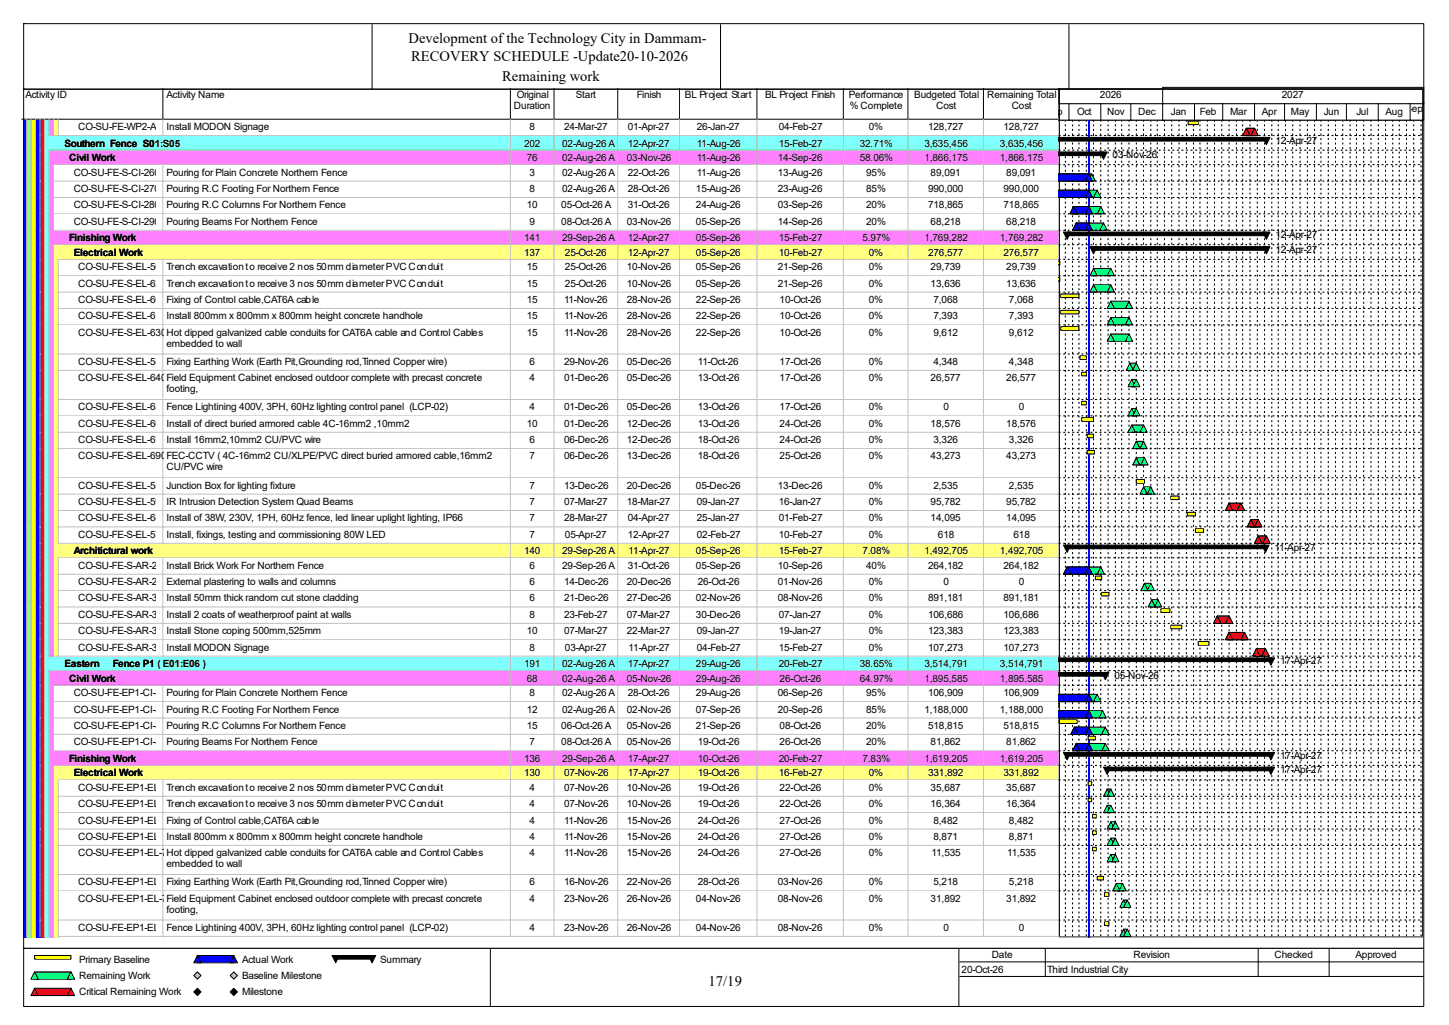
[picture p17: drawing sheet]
<svg xmlns="http://www.w3.org/2000/svg" width="420mm" height="297mm" viewBox="0 0 420 297" stroke-linecap="round" stroke-linejoin="round" font-family="sans-serif">
<defs><g id="words">
<g font-size="4.2">
<text x="118.4" y="12.4">Development of the Technology City in Dammam-</text>
<text x="119.2" y="17.7">RECOVERY SCHEDULE -Update20-10-2026</text>
<text x="145.5" y="23.5">Remaining work</text>
<text x="205.4" y="285.6">17/19</text>
</g>
<g font-size="2.9">
<text x="7.4" y="28.4">Activity ID</text>
<text x="48.3" y="28.4">Activity Name</text>
<text x="149.8" y="28.4">Original</text>
<text x="166.9" y="28.4">Start</text>
<text x="184.6" y="28.4">Finish</text>
<text x="198.5" y="28.4">BL Project Start</text>
<text x="221.8" y="28.4">BL Project Finish</text>
<text x="246" y="28.4">Performance</text>
<text x="265" y="28.4">Budgeted Total</text>
<text x="286.1" y="28.4">Remaining Total</text>
<text x="318.8" y="28.4">2026</text>
<text x="371.6" y="28.4">2027</text>
<text x="149" y="31.6">Duration</text>
<text x="246.3" y="31.6">% Complete</text>
<text x="271.4" y="31.6">Cost</text>
<text x="293.2" y="31.6">Cost</text>
<text x="303" y="33.2">Sep</text>
<text x="312.2" y="33.2">Oct</text>
<text x="320.9" y="33.2">Nov</text>
<text x="329.9" y="33.2">Dec</text>
<text x="339.4" y="33.2">Jan</text>
<text x="347.8" y="33.2">Feb</text>
<text x="356.5" y="33.2">Mar</text>
<text x="365.8" y="33.2">Apr</text>
<text x="374.2" y="33.2">May</text>
<text x="383.7" y="33.2">Jun</text>
<text x="393.1" y="33.2">Jul</text>
<text x="401.6" y="33.2">Aug</text>
<text x="407.4" y="32.4">Sep</text>
<text x="22.7" y="37.7">CO-SU-FE-WP2-AR-270</text>
<text x="48.3" y="37.7">Install MODON Signage</text>
<text x="153.5" y="37.7">8</text>
<text x="163.5" y="37.7">24-Mar-27</text>
<text x="181.9" y="37.7">01-Apr-27</text>
<text x="202" y="37.7">26-Jan-27</text>
<text x="225.7" y="37.7">04-Feb-27</text>
<text x="251.8" y="37.7">0%</text>
<text x="269" y="37.7">128,727</text>
<text x="290.9" y="37.7">128,727</text>
<text x="369.7" y="41.7">12-Apr-27</text>
<text x="18.7" y="42.5">Southern Fence S01:S05</text>
<text x="20" y="46.7">Civil Work</text>
<text x="151.9" y="42.5">202</text>
<text x="152.7" y="46.7">76</text>
<text x="162.9" y="42.5">02-Aug-26 A</text>
<text x="162.9" y="46.7">02-Aug-26 A</text>
<text x="181.7" y="46.7">03-Nov-26</text>
<text x="181.9" y="42.5">12-Apr-27</text>
<text x="202" y="42.5">11-Aug-26</text>
<text x="202" y="46.7">11-Aug-26</text>
<text x="225.5" y="46.7">14-Sep-26</text>
<text x="225.7" y="42.5">15-Feb-27</text>
<text x="249.2" y="42.5">32.71%</text>
<text x="249.2" y="46.7">58.06%</text>
<text x="267.9" y="42.5">3,635,456</text>
<text x="267.9" y="46.7">1,866,175</text>
<text x="289.8" y="42.5">3,635,456</text>
<text x="289.8" y="46.7">1,866,175</text>
<text x="322.5" y="45.9">03-Nov-26</text>
<text x="21.4" y="50.9">CO-SU-FE-S-CI-260</text>
<text x="48.3" y="50.9">Pouring for Plain Concrete Northern Fence</text>
<text x="153.5" y="50.9">3</text>
<text x="162.9" y="50.9">02-Aug-26 A</text>
<text x="181.9" y="50.9">22-Oct-26</text>
<text x="202" y="50.9">11-Aug-26</text>
<text x="225.5" y="50.9">13-Aug-26</text>
<text x="251" y="50.9">95%</text>
<text x="269.7" y="50.9">89,091</text>
<text x="291.6" y="50.9">89,091</text>
<text x="21.4" y="55.6">CO-SU-FE-S-CI-270</text>
<text x="48.3" y="55.6">Pouring R.C Footing For Northern Fence</text>
<text x="153.5" y="55.6">8</text>
<text x="162.9" y="55.6">02-Aug-26 A</text>
<text x="181.9" y="55.6">28-Oct-26</text>
<text x="201.7" y="55.6">15-Aug-26</text>
<text x="225.5" y="55.6">23-Aug-26</text>
<text x="251" y="55.6">85%</text>
<text x="269" y="55.6">990,000</text>
<text x="290.9" y="55.6">990,000</text>
<text x="21.4" y="60.4">CO-SU-FE-S-CI-280</text>
<text x="21.4" y="65.1">CO-SU-FE-S-CI-290</text>
<text x="48.3" y="60.4">Pouring R.C Columns For Northern Fence</text>
<text x="48.3" y="65.1">Pouring Beams For Northern Fence</text>
<text x="152.7" y="60.4">10</text>
<text x="153.5" y="65.1">9</text>
<text x="162.7" y="60.4">05-Oct-26 A</text>
<text x="162.7" y="65.1">08-Oct-26 A</text>
<text x="181.7" y="65.1">03-Nov-26</text>
<text x="181.9" y="60.4">31-Oct-26</text>
<text x="201.7" y="60.4">24-Aug-26</text>
<text x="201.7" y="65.1">05-Sep-26</text>
<text x="225.5" y="60.4">03-Sep-26</text>
<text x="225.5" y="65.1">14-Sep-26</text>
<text x="251" y="60.4">20%</text>
<text x="251" y="65.1">20%</text>
<text x="269" y="60.4">718,865</text>
<text x="269.7" y="65.1">68,218</text>
<text x="290.9" y="60.4">718,865</text>
<text x="291.6" y="65.1">68,218</text>
<text x="20" y="69.9">Finishing Work</text>
<text x="151.9" y="69.9">141</text>
<text x="162.9" y="69.9">29-Sep-26 A</text>
<text x="181.9" y="69.9">12-Apr-27</text>
<text x="201.7" y="69.9">05-Sep-26</text>
<text x="225.7" y="69.9">15-Feb-27</text>
<text x="250" y="69.9">5.97%</text>
<text x="267.9" y="69.9">1,769,282</text>
<text x="289.8" y="69.9">1,769,282</text>
<text x="369.7" y="69.1">12-Apr-27</text>
<text x="21.4" y="74.2">Electrical Work</text>
<text x="151.9" y="74.1">137</text>
<text x="163.7" y="74.1">25-Oct-26</text>
<text x="181.9" y="74.1">12-Apr-27</text>
<text x="201.7" y="74.1">05-Sep-26</text>
<text x="225.7" y="74.1">10-Feb-27</text>
<text x="251.8" y="74.1">0%</text>
<text x="269" y="74.1">276,577</text>
<text x="290.9" y="74.1">276,577</text>
<text x="369.7" y="73.3">12-Apr-27</text>
<text x="22.7" y="78.3">CO-SU-FE-S-EL-560</text>
<text x="22.7" y="83.1">CO-SU-FE-S-EL-620</text>
<text x="48.3" y="78.3">Trench excavation to receive 2 nos 50mm diameter PVC Conduit</text>
<text x="48.3" y="83.1">Trench excavation to receive 3 nos 50mm diameter PVC Conduit</text>
<text x="152.7" y="78.3">15</text>
<text x="152.7" y="83.1">15</text>
<text x="163.7" y="78.3">25-Oct-26</text>
<text x="163.7" y="83.1">25-Oct-26</text>
<text x="181.7" y="78.3">10-Nov-26</text>
<text x="181.7" y="83.1">10-Nov-26</text>
<text x="201.7" y="78.3">05-Sep-26</text>
<text x="201.7" y="83.1">05-Sep-26</text>
<text x="225.5" y="78.3">21-Sep-26</text>
<text x="225.5" y="83.1">21-Sep-26</text>
<text x="251.8" y="78.3">0%</text>
<text x="251.8" y="83.1">0%</text>
<text x="269.7" y="78.3">29,739</text>
<text x="269.7" y="83.1">13,636</text>
<text x="291.6" y="78.3">29,739</text>
<text x="291.6" y="83.1">13,636</text>
<text x="22.7" y="87.8">CO-SU-FE-S-EL-600</text>
<text x="48.3" y="87.8">Fixing of Control cable,CAT6A cable</text>
<text x="152.7" y="87.8">15</text>
<text x="163.5" y="87.8">11-Nov-26</text>
<text x="181.7" y="87.8">28-Nov-26</text>
<text x="201.7" y="87.8">22-Sep-26</text>
<text x="226" y="87.8">10-Oct-26</text>
<text x="251.8" y="87.8">0%</text>
<text x="270.6" y="87.8">7,068</text>
<text x="292.4" y="87.8">7,068</text>
<text x="22.7" y="92.5">CO-SU-FE-S-EL-610</text>
<text x="48.3" y="92.5">Install 800mm x 800mm x 800mm height concrete handhole</text>
<text x="152.7" y="92.5">15</text>
<text x="163.5" y="92.5">11-Nov-26</text>
<text x="181.7" y="92.5">28-Nov-26</text>
<text x="201.7" y="92.5">22-Sep-26</text>
<text x="226" y="92.5">10-Oct-26</text>
<text x="251.8" y="92.5">0%</text>
<text x="270.6" y="92.5">7,393</text>
<text x="292.4" y="92.5">7,393</text>
<text x="22.7" y="97.3">CO-SU-FE-S-EL-630</text>
<text x="48.3" y="97.3">Hot dipped galvanized cable conduits for CAT6A cable and Control Cables</text>
<text x="48.3" y="100.5">embedded to wall</text>
<text x="152.7" y="97.3">15</text>
<text x="163.5" y="97.3">11-Nov-26</text>
<text x="181.7" y="97.3">28-Nov-26</text>
<text x="201.7" y="97.3">22-Sep-26</text>
<text x="226" y="97.3">10-Oct-26</text>
<text x="251.8" y="97.3">0%</text>
<text x="270.6" y="97.3">9,612</text>
<text x="292.4" y="97.3">9,612</text>
<text x="22.7" y="105.7">CO-SU-FE-S-EL-580</text>
<text x="48.3" y="105.7">Fixing Earthing Work (Earth Pit,Grounding rod,Tinned Copper wire)</text>
<text x="153.5" y="105.7">6</text>
<text x="163.5" y="105.7">29-Nov-26</text>
<text x="181.7" y="105.7">05-Dec-26</text>
<text x="202.3" y="105.7">11-Oct-26</text>
<text x="226" y="105.7">17-Oct-26</text>
<text x="251.8" y="105.7">0%</text>
<text x="270.6" y="105.7">4,348</text>
<text x="292.4" y="105.7">4,348</text>
<text x="22.7" y="110.5">CO-SU-FE-S-EL-640</text>
<text x="48.3" y="110.5">Field Equipment Cabinet enclosed outdoor complete with precast concrete</text>
<text x="48.3" y="113.6">footing,</text>
<text x="153.5" y="110.5">4</text>
<text x="163.5" y="110.5">01-Dec-26</text>
<text x="181.7" y="110.5">05-Dec-26</text>
<text x="202.3" y="110.5">13-Oct-26</text>
<text x="226" y="110.5">17-Oct-26</text>
<text x="251.8" y="110.5">0%</text>
<text x="269.7" y="110.5">26,577</text>
<text x="291.6" y="110.5">26,577</text>
<text x="22.7" y="118.9">CO-SU-FE-S-EL-650</text>
<text x="48.3" y="118.9">Fence Lightining 400V, 3PH, 60Hz lighting control panel (LCP-02)</text>
<text x="153.5" y="118.9">4</text>
<text x="163.5" y="118.9">01-Dec-26</text>
<text x="181.7" y="118.9">05-Dec-26</text>
<text x="202.3" y="118.9">13-Oct-26</text>
<text x="226" y="118.9">17-Oct-26</text>
<text x="251.8" y="118.9">0%</text>
<text x="273.4" y="118.9">0</text>
<text x="295.3" y="118.9">0</text>
<text x="22.7" y="123.7">CO-SU-FE-S-EL-660</text>
<text x="48.3" y="123.7">Install of direct buried armored cable 4C-16mm2 ,10mm2</text>
<text x="152.7" y="123.7">10</text>
<text x="163.5" y="123.7">01-Dec-26</text>
<text x="181.7" y="123.7">12-Dec-26</text>
<text x="202.3" y="123.7">13-Oct-26</text>
<text x="226" y="123.7">24-Oct-26</text>
<text x="251.8" y="123.7">0%</text>
<text x="269.7" y="123.7">18,576</text>
<text x="291.6" y="123.7">18,576</text>
<text x="22.7" y="128.4">CO-SU-FE-S-EL-670</text>
<text x="48.3" y="128.4">Install 16mm2,10mm2 CU/PVC wire</text>
<text x="153.5" y="128.4">6</text>
<text x="163.5" y="128.4">06-Dec-26</text>
<text x="181.7" y="128.4">12-Dec-26</text>
<text x="202.3" y="128.4">18-Oct-26</text>
<text x="226" y="128.4">24-Oct-26</text>
<text x="251.8" y="128.4">0%</text>
<text x="270.6" y="128.4">3,326</text>
<text x="292.4" y="128.4">3,326</text>
<text x="22.7" y="133.1">CO-SU-FE-S-EL-690</text>
<text x="48.3" y="133.1">FEC-CCTV ( 4C-16mm2 CU/XLPE/PVC direct buried armored cable,16mm2</text>
<text x="48.3" y="136.3">CU/PVC wire</text>
<text x="153.5" y="133.1">7</text>
<text x="163.5" y="133.1">06-Dec-26</text>
<text x="181.7" y="133.1">13-Dec-26</text>
<text x="202.3" y="133.1">18-Oct-26</text>
<text x="226" y="133.1">25-Oct-26</text>
<text x="251.8" y="133.1">0%</text>
<text x="269.7" y="133.1">43,273</text>
<text x="291.6" y="133.1">43,273</text>
<text x="22.7" y="141.6">CO-SU-FE-S-EL-550</text>
<text x="48.3" y="141.6">Junction Box for lighting fixture</text>
<text x="153.5" y="141.6">7</text>
<text x="163.5" y="141.6">13-Dec-26</text>
<text x="181.7" y="141.6">20-Dec-26</text>
<text x="201.7" y="141.6">05-Dec-26</text>
<text x="225.5" y="141.6">13-Dec-26</text>
<text x="251.8" y="141.6">0%</text>
<text x="270.6" y="141.6">2,535</text>
<text x="292.4" y="141.6">2,535</text>
<text x="22.7" y="146.3">CO-SU-FE-S-EL-590</text>
<text x="48.3" y="146.3">IR Intrusion Detection System Quad Beams</text>
<text x="153.5" y="146.3">7</text>
<text x="163.5" y="146.3">07-Mar-27</text>
<text x="181.7" y="146.3">18-Mar-27</text>
<text x="202" y="146.3">09-Jan-27</text>
<text x="225.7" y="146.3">16-Jan-27</text>
<text x="251.8" y="146.3">0%</text>
<text x="269.7" y="146.3">95,782</text>
<text x="291.6" y="146.3">95,782</text>
<text x="22.7" y="151.1">CO-SU-FE-S-EL-680</text>
<text x="22.7" y="155.8">CO-SU-FE-S-EL-570</text>
<text x="48.3" y="151.1">Install of 38W, 230V, 1PH, 60Hz fence, led linear uplight lighting, IP66</text>
<text x="48.3" y="155.8">Install, fixings, testing and commissioning 80W LED</text>
<text x="153.5" y="151.1">7</text>
<text x="153.5" y="155.8">7</text>
<text x="163.5" y="151.1">28-Mar-27</text>
<text x="163.7" y="155.8">05-Apr-27</text>
<text x="181.9" y="151.1">04-Apr-27</text>
<text x="181.9" y="155.8">12-Apr-27</text>
<text x="202" y="151.1">25-Jan-27</text>
<text x="202" y="155.8">02-Feb-27</text>
<text x="225.7" y="151.1">01-Feb-27</text>
<text x="225.7" y="155.8">10-Feb-27</text>
<text x="251.8" y="151.1">0%</text>
<text x="251.8" y="155.8">0%</text>
<text x="269.7" y="151.1">14,095</text>
<text x="271.9" y="155.8">618</text>
<text x="291.6" y="151.1">14,095</text>
<text x="293.8" y="155.8">618</text>
<text x="21.4" y="160.7">Architictural work</text>
<text x="151.9" y="160.6">140</text>
<text x="162.9" y="160.6">29-Sep-26 A</text>
<text x="182.2" y="160.6">11-Apr-27</text>
<text x="201.7" y="160.6">05-Sep-26</text>
<text x="225.7" y="160.6">15-Feb-27</text>
<text x="250" y="160.6">7.08%</text>
<text x="267.9" y="160.6">1,492,705</text>
<text x="289.8" y="160.6">1,492,705</text>
<text x="369.4" y="159.8">11-Apr-27</text>
<text x="22.7" y="164.8">CO-SU-FE-S-AR-280Install Brick Work For Northern Fence</text>
<text x="153.5" y="164.8">6</text>
<text x="162.9" y="164.8">29-Sep-26 A</text>
<text x="181.9" y="164.8">31-Oct-26</text>
<text x="201.7" y="164.8">05-Sep-26</text>
<text x="225.5" y="164.8">10-Sep-26</text>
<text x="251" y="164.8">40%</text>
<text x="269" y="164.8">264,182</text>
<text x="290.9" y="164.8">264,182</text>
<text x="22.7" y="169.5">CO-SU-FE-S-AR-290External plastering to walls and columns</text>
<text x="153.5" y="169.5">6</text>
<text x="163.5" y="169.5">14-Dec-26</text>
<text x="181.7" y="169.5">20-Dec-26</text>
<text x="202.3" y="169.5">26-Oct-26</text>
<text x="225.5" y="169.5">01-Nov-26</text>
<text x="251.8" y="169.5">0%</text>
<text x="273.4" y="169.5">0</text>
<text x="295.3" y="169.5">0</text>
<text x="22.7" y="174.3">CO-SU-FE-S-AR-300Install 50mm thick random cut stone cladding</text>
<text x="22.7" y="179">CO-SU-FE-S-AR-310Install 2 coats of weatherproof paint at walls</text>
<text x="153.5" y="174.3">6</text>
<text x="153.5" y="179">8</text>
<text x="163.5" y="174.3">21-Dec-26</text>
<text x="163.5" y="179">23-Feb-27</text>
<text x="181.7" y="174.3">27-Dec-26</text>
<text x="181.7" y="179">07-Mar-27</text>
<text x="201.7" y="174.3">02-Nov-26</text>
<text x="201.7" y="179">30-Dec-26</text>
<text x="225.5" y="174.3">08-Nov-26</text>
<text x="225.7" y="179">07-Jan-27</text>
<text x="251.8" y="174.3">0%</text>
<text x="251.8" y="179">0%</text>
<text x="269" y="174.3">891,181</text>
<text x="269" y="179">106,686</text>
<text x="290.9" y="174.3">891,181</text>
<text x="290.9" y="179">106,686</text>
<text x="22.7" y="183.8">CO-SU-FE-S-AR-320Install Stone coping 500mm,525mm</text>
<text x="152.7" y="183.8">10</text>
<text x="163.5" y="183.8">07-Mar-27</text>
<text x="181.7" y="183.8">22-Mar-27</text>
<text x="202" y="183.8">09-Jan-27</text>
<text x="225.7" y="183.8">19-Jan-27</text>
<text x="251.8" y="183.8">0%</text>
<text x="269" y="183.8">123,383</text>
<text x="290.9" y="183.8">123,383</text>
<text x="22.7" y="188.5">CO-SU-FE-S-AR-330Install MODON Signage</text>
<text x="153.5" y="188.5">8</text>
<text x="163.7" y="188.5">03-Apr-27</text>
<text x="182.2" y="188.5">11-Apr-27</text>
<text x="202" y="188.5">04-Feb-27</text>
<text x="225.7" y="188.5">15-Feb-27</text>
<text x="251.8" y="188.5">0%</text>
<text x="269" y="188.5">107,273</text>
<text x="290.9" y="188.5">107,273</text>
<text x="18.7" y="193.4">Eastern</text>
<text x="20" y="197.6">Civil Work</text>
<text x="32.7" y="193.4">Fence P1 ( E01:E06 )</text>
<text x="151.9" y="193.3">191</text>
<text x="152.7" y="197.5">68</text>
<text x="162.9" y="193.3">02-Aug-26 A</text>
<text x="162.9" y="197.5">02-Aug-26 A</text>
<text x="181.7" y="197.5">05-Nov-26</text>
<text x="181.9" y="193.3">17-Apr-27</text>
<text x="201.7" y="193.3">29-Aug-26</text>
<text x="201.7" y="197.5">29-Aug-26</text>
<text x="225.7" y="193.3">20-Feb-27</text>
<text x="226" y="197.5">26-Oct-26</text>
<text x="249.2" y="193.3">38.65%</text>
<text x="249.2" y="197.5">64.97%</text>
<text x="267.9" y="193.3">3,514,791</text>
<text x="267.9" y="197.5">1,895,585</text>
<text x="289.8" y="193.3">3,514,791</text>
<text x="289.8" y="197.5">1,895,585</text>
<text x="323" y="196.7">05-Nov-26</text>
<text x="371" y="192.5">17-Apr-27</text>
<text x="21.4" y="201.7">CO-SU-FE-EP1-CI-310</text>
<text x="48.3" y="201.7">Pouring for Plain Concrete Northern Fence</text>
<text x="153.5" y="201.7">8</text>
<text x="162.9" y="201.7">02-Aug-26 A</text>
<text x="181.9" y="201.7">28-Oct-26</text>
<text x="201.7" y="201.7">29-Aug-26</text>
<text x="225.5" y="201.7">06-Sep-26</text>
<text x="251" y="201.7">95%</text>
<text x="269" y="201.7">106,909</text>
<text x="290.9" y="201.7">106,909</text>
<text x="21.4" y="206.5">CO-SU-FE-EP1-CI-320</text>
<text x="48.3" y="206.5">Pouring R.C Footing For Northern Fence</text>
<text x="152.7" y="206.5">12</text>
<text x="162.9" y="206.5">02-Aug-26 A</text>
<text x="181.7" y="206.5">02-Nov-26</text>
<text x="201.7" y="206.5">07-Sep-26</text>
<text x="225.5" y="206.5">20-Sep-26</text>
<text x="251" y="206.5">85%</text>
<text x="267.9" y="206.5">1,188,000</text>
<text x="289.8" y="206.5">1,188,000</text>
<text x="21.4" y="211.2">CO-SU-FE-EP1-CI-330</text>
<text x="21.4" y="215.9">CO-SU-FE-EP1-CI-340</text>
<text x="48.3" y="211.2">Pouring R.C Columns For Northern Fence</text>
<text x="48.3" y="215.9">Pouring Beams For Northern Fence</text>
<text x="152.7" y="211.2">15</text>
<text x="153.5" y="215.9">7</text>
<text x="162.7" y="211.2">06-Oct-26 A</text>
<text x="162.7" y="215.9">08-Oct-26 A</text>
<text x="181.7" y="211.2">05-Nov-26</text>
<text x="181.7" y="215.9">05-Nov-26</text>
<text x="201.7" y="211.2">21-Sep-26</text>
<text x="202.3" y="215.9">19-Oct-26</text>
<text x="226" y="211.2">08-Oct-26</text>
<text x="226" y="215.9">26-Oct-26</text>
<text x="251" y="211.2">20%</text>
<text x="251" y="215.9">20%</text>
<text x="269" y="211.2">518,815</text>
<text x="269.7" y="215.9">81,862</text>
<text x="290.9" y="211.2">518,815</text>
<text x="291.6" y="215.9">81,862</text>
<text x="20" y="220.8">Finishing Work</text>
<text x="151.9" y="220.7">136</text>
<text x="162.9" y="220.7">29-Sep-26 A</text>
<text x="181.9" y="220.7">17-Apr-27</text>
<text x="202.3" y="220.7">10-Oct-26</text>
<text x="225.7" y="220.7">20-Feb-27</text>
<text x="250" y="220.7">7.83%</text>
<text x="267.9" y="220.7">1,619,205</text>
<text x="289.8" y="220.7">1,619,205</text>
<text x="371" y="219.9">17-Apr-27</text>
<text x="21.4" y="225">Electrical Work</text>
<text x="151.9" y="224.9">130</text>
<text x="163.5" y="224.9">07-Nov-26</text>
<text x="181.9" y="224.9">17-Apr-27</text>
<text x="202.3" y="224.9">19-Oct-26</text>
<text x="225.7" y="224.9">16-Feb-27</text>
<text x="251.8" y="224.9">0%</text>
<text x="269" y="224.9">331,892</text>
<text x="290.9" y="224.9">331,892</text>
<text x="371" y="224.1">17-Apr-27</text>
<text x="22.7" y="229.2">CO-SU-FE-EP1-EL-710</text>
<text x="22.7" y="233.9">CO-SU-FE-EP1-EL-770</text>
<text x="48.3" y="229.2">Trench excavation to receive 2 nos 50mm diameter PVC Conduit</text>
<text x="48.3" y="233.9">Trench excavation to receive 3 nos 50mm diameter PVC Conduit</text>
<text x="153.5" y="229.2">4</text>
<text x="153.5" y="233.9">4</text>
<text x="163.5" y="229.2">07-Nov-26</text>
<text x="163.5" y="233.9">07-Nov-26</text>
<text x="181.7" y="229.2">10-Nov-26</text>
<text x="181.7" y="233.9">10-Nov-26</text>
<text x="202.3" y="229.2">19-Oct-26</text>
<text x="202.3" y="233.9">19-Oct-26</text>
<text x="226" y="229.2">22-Oct-26</text>
<text x="226" y="233.9">22-Oct-26</text>
<text x="251.8" y="229.2">0%</text>
<text x="251.8" y="233.9">0%</text>
<text x="269.7" y="229.2">35,687</text>
<text x="269.7" y="233.9">16,364</text>
<text x="291.6" y="229.2">35,687</text>
<text x="291.6" y="233.9">16,364</text>
<text x="22.7" y="238.6">CO-SU-FE-EP1-EL-750</text>
<text x="48.3" y="238.6">Fixing of Control cable,CAT6A cable</text>
<text x="153.5" y="238.6">4</text>
<text x="163.5" y="238.6">11-Nov-26</text>
<text x="181.7" y="238.6">15-Nov-26</text>
<text x="202.3" y="238.6">24-Oct-26</text>
<text x="226" y="238.6">27-Oct-26</text>
<text x="251.8" y="238.6">0%</text>
<text x="270.6" y="238.6">8,482</text>
<text x="292.4" y="238.6">8,482</text>
<text x="22.7" y="243.4">CO-SU-FE-EP1-EL-760</text>
<text x="48.3" y="243.4">Install 800mm x 800mm x 800mm height concrete handhole</text>
<text x="153.5" y="243.4">4</text>
<text x="163.5" y="243.4">11-Nov-26</text>
<text x="181.7" y="243.4">15-Nov-26</text>
<text x="202.3" y="243.4">24-Oct-26</text>
<text x="226" y="243.4">27-Oct-26</text>
<text x="251.8" y="243.4">0%</text>
<text x="270.6" y="243.4">8,871</text>
<text x="292.4" y="243.4">8,871</text>
<text x="22.7" y="248.1">CO-SU-FE-EP1-EL-780</text>
<text x="48.3" y="248.1">Hot dipped galvanized cable conduits for CAT6A cable and Control Cables</text>
<text x="48.3" y="251.3">embedded to wall</text>
<text x="153.5" y="248.1">4</text>
<text x="163.5" y="248.1">11-Nov-26</text>
<text x="181.7" y="248.1">15-Nov-26</text>
<text x="202.3" y="248.1">24-Oct-26</text>
<text x="226" y="248.1">27-Oct-26</text>
<text x="251.8" y="248.1">0%</text>
<text x="270" y="248.1">11,535</text>
<text x="291.9" y="248.1">11,535</text>
<text x="22.7" y="256.5">CO-SU-FE-EP1-EL-730</text>
<text x="48.3" y="256.5">Fixing Earthing Work (Earth Pit,Grounding rod,Tinned Copper wire)</text>
<text x="153.5" y="256.5">6</text>
<text x="163.5" y="256.5">16-Nov-26</text>
<text x="181.7" y="256.5">22-Nov-26</text>
<text x="202.3" y="256.5">28-Oct-26</text>
<text x="225.5" y="256.5">03-Nov-26</text>
<text x="251.8" y="256.5">0%</text>
<text x="270.6" y="256.5">5,218</text>
<text x="292.4" y="256.5">5,218</text>
<text x="22.7" y="261.3">CO-SU-FE-EP1-EL-790</text>
<text x="48.3" y="261.3">Field Equipment Cabinet enclosed outdoor complete with precast concrete</text>
<text x="153.5" y="261.3">4</text>
<text x="163.5" y="261.3">23-Nov-26</text>
<text x="181.7" y="261.3">26-Nov-26</text>
<text x="201.7" y="261.3">04-Nov-26</text>
<text x="225.5" y="261.3">08-Nov-26</text>
<text x="251.8" y="261.3">0%</text>
<text x="269.7" y="261.3">31,892</text>
<text x="291.6" y="261.3">31,892</text>
<text x="22.7" y="269.7">CO-SU-FE-EP1-EL-800</text>
<text x="48.3" y="264.5">footing,</text>
<text x="48.3" y="269.7">Fence Lightining 400V, 3PH, 60Hz lighting control panel (LCP-02)</text>
<text x="153.5" y="269.7">4</text>
<text x="163.5" y="269.7">23-Nov-26</text>
<text x="181.7" y="269.7">26-Nov-26</text>
<text x="201.7" y="269.7">04-Nov-26</text>
<text x="225.5" y="269.7">08-Nov-26</text>
<text x="251.8" y="269.7">0%</text>
<text x="273.4" y="269.7">0</text>
<text x="295.3" y="269.7">0</text>
<text x="22.9" y="279">Primary Baseline</text>
<text x="70.1" y="279">Actual Work</text>
<text x="110.2" y="279">Summary</text>
<text x="278.7" y="281.9">20-Oct-26</text>
<text x="287.4" y="277.7">Date</text>
<text x="303.5" y="281.9">Third Industrial City</text>
<text x="328.5" y="277.7">Revision</text>
<text x="369.4" y="277.7">Checked</text>
<text x="392.9" y="277.7">Approved</text>
<text x="22.9" y="283.7">Remaining Work</text>
<text x="70.1" y="283.7">Baseline Milestone</text>
<text x="22.9" y="288.5">Critical Remaining Work</text>
<text x="70.1" y="288.5">Milestone</text>
</g>
</g></defs>
<path d="M47.2 25.6v8.9h-40.9" fill="none" stroke="#000" stroke-width=".29"/>
<path d="M47.5 25.6h100.7v9.2h-100.7z" fill="#fff"/>
<path d="M147.9 25.6v8.9h-100.7" fill="none" stroke="#000" stroke-width=".29"/>
<path d="M148.2 25.6h12.7v9.2h-12.7z" fill="#fff"/>
<path d="M160.6 25.6v8.9h-12.7" fill="none" stroke="#000" stroke-width=".29"/>
<path d="M160.9 25.6h18.4v9.2h-18.4z" fill="#fff"/>
<path d="M179 25.6v8.9h-18.4" fill="none" stroke="#000" stroke-width=".29"/>
<path d="M179.3 25.6h17.9v9.2h-17.9z" fill="#fff"/>
<path d="M197 25.6v8.9h-18" fill="none" stroke="#000" stroke-width=".29"/>
<path d="M197.2 25.6h22.5v9.2h-22.5z" fill="#fff"/>
<path d="M219.4 25.6v8.9h-22.4" fill="none" stroke="#000" stroke-width=".29"/>
<path d="M219.7 25.6h25v9.2h-25z" fill="#fff"/>
<path d="M244.4 25.6v8.9h-25" fill="none" stroke="#000" stroke-width=".29"/>
<path d="M244.7 25.6h18.7v9.2h-18.7z" fill="#fff"/>
<path d="M263.2 25.6v8.9h-18.8" fill="none" stroke="#000" stroke-width=".29"/>
<path d="M263.4 25.6h21.9v9.2h-21.9z" fill="#fff"/>
<path d="M285 25.6v8.9h-21.8" fill="none" stroke="#000" stroke-width=".29"/>
<path d="M285.3 25.6h21.9v9.2h-21.9z" fill="#fff"/>
<path d="M306.9 25.6v8.9h-21.9" fill="none" stroke="#000" stroke-width=".29"/>
<path d="M6.6 34.8h1.3v4.7h-1.3z" fill="#00f"/>
<path d="M7.6 34.5v5.1" fill="none" stroke="#c0c0c0" stroke-width=".29"/>
<path d="M7.9 34.8h1.3v4.7h-1.3z" fill="#80ff80"/>
<path d="M9 34.5v5.1" fill="none" stroke="#c0c0c0" stroke-width=".29"/>
<path d="M9.2 34.8h1.3v4.7h-1.3z" fill="#ff0"/>
<path d="M10.3 34.5v5.1" fill="none" stroke="#c0c0c0" stroke-width=".29"/>
<path d="M10.5 34.8h1.4v4.7h-1.4z" fill="#00f"/>
<path d="M11.6 34.5v5.1" fill="none" stroke="#c0c0c0" stroke-width=".29"/>
<path d="M11.9 34.8h1.3v4.7h-1.3z" fill="#f00"/>
<path d="M12.9 34.5v5.1" fill="none" stroke="#c0c0c0" stroke-width=".29"/>
<path d="M13.2 34.8h1.3v4.7h-1.3z" fill="#80ffff"/>
<path d="M14.2 34.5v5.1" fill="none" stroke="#c0c0c0" stroke-width=".29"/>
<path d="M14.5 34.8h1.3v4.7h-1.3z" fill="#ff80ff"/>
<path d="M14.2 39.3h1.6M15.6 34.5v5.1" fill="none" stroke="#c0c0c0" stroke-width=".29"/>
<path d="M15.8 34.8h1.3v4.7h-1.3z" fill="#ffff80"/>
<path d="M15.6 39.3h1.5M16.9 34.5v5.1" fill="none" stroke="#c0c0c0" stroke-width=".29"/>
<path d="M17.1 34.8h30.4v4.7h-30.4z" fill="#fff"/>
<path d="M16.9 39.3h30.6M47.2 34.5v5.1" fill="none" stroke="#c0c0c0" stroke-width=".29"/>
<path d="M47.5 34.8h100.7v4.7h-100.7z" fill="#fff"/>
<path d="M147.9 34.5v4.8h-100.4" fill="none" stroke="#c0c0c0" stroke-width=".29"/>
<path d="M148.2 34.8h12.7v4.7h-12.7z" fill="#fff"/>
<path d="M160.6 34.5v4.8h-12.4" fill="none" stroke="#c0c0c0" stroke-width=".29"/>
<path d="M160.9 34.8h18.4v4.7h-18.4z" fill="#fff"/>
<path d="M179 34.5v4.8h-18.1" fill="none" stroke="#c0c0c0" stroke-width=".29"/>
<path d="M179.3 34.8h17.9v4.7h-17.9z" fill="#fff"/>
<path d="M197 34.5v4.8h-17.7" fill="none" stroke="#c0c0c0" stroke-width=".29"/>
<path d="M197.2 34.8h22.5v4.7h-22.5z" fill="#fff"/>
<path d="M219.4 34.5v4.8h-22.2" fill="none" stroke="#c0c0c0" stroke-width=".29"/>
<path d="M219.7 34.8h25v4.7h-25z" fill="#fff"/>
<path d="M244.4 34.5v4.8h-24.7" fill="none" stroke="#c0c0c0" stroke-width=".29"/>
<path d="M244.7 34.8h18.7v4.7h-18.7z" fill="#fff"/>
<path d="M263.2 34.5v4.8h-18.5" fill="none" stroke="#c0c0c0" stroke-width=".29"/>
<path d="M263.4 34.8h21.9v4.7h-21.9z" fill="#fff"/>
<path d="M285 34.5v4.8h-21.6" fill="none" stroke="#c0c0c0" stroke-width=".29"/>
<path d="M285.3 34.8h21.9v4.7h-21.9z" fill="#fff"/>
<path d="M306.9 34.5v4.8h-21.6" fill="none" stroke="#c0c0c0" stroke-width=".29"/>
<path d="M6.6 39.5h1.3v4.3h-1.3z" fill="#00f"/>
<path d="M7.6 39.3v4.5" fill="none" stroke="#c0c0c0" stroke-width=".29"/>
<path d="M7.9 39.5h1.3v4.3h-1.3z" fill="#80ff80"/>
<path d="M9 39.3v4.5" fill="none" stroke="#c0c0c0" stroke-width=".29"/>
<path d="M9.2 39.5h1.3v4.3h-1.3z" fill="#ff0"/>
<path d="M10.3 39.3v4.5" fill="none" stroke="#c0c0c0" stroke-width=".29"/>
<path d="M10.5 39.5h1.4v4.3h-1.4z" fill="#00f"/>
<path d="M11.6 39.3v4.5" fill="none" stroke="#c0c0c0" stroke-width=".29"/>
<path d="M11.9 39.5h1.3v4.3h-1.3z" fill="#f00"/>
<path d="M12.9 39.3v4.5" fill="none" stroke="#c0c0c0" stroke-width=".29"/>
<path d="M13.2 39.5h34.3v4.3h-34.3z" fill="#80ffff"/>
<path d="M14.2 43.5h33.3" fill="none" stroke="#c0c0c0" stroke-width=".29"/>
<path d="M47.5 39.5h100.7v4.3h-100.7z" fill="#80ffff"/>
<path d="M147.9 39.3v4.2h-100.4" fill="none" stroke="#c0c0c0" stroke-width=".29"/>
<path d="M148.2 39.5h12.7v4.3h-12.7z" fill="#80ffff"/>
<path d="M160.6 39.3v4.2h-12.4" fill="none" stroke="#c0c0c0" stroke-width=".29"/>
<path d="M160.9 39.5h18.4v4.3h-18.4z" fill="#80ffff"/>
<path d="M179 39.3v4.2h-18.1" fill="none" stroke="#c0c0c0" stroke-width=".29"/>
<path d="M179.3 39.5h17.9v4.3h-17.9z" fill="#80ffff"/>
<path d="M197 39.3v4.2h-17.7" fill="none" stroke="#c0c0c0" stroke-width=".29"/>
<path d="M197.2 39.5h22.5v4.3h-22.5z" fill="#80ffff"/>
<path d="M219.4 39.3v4.2h-22.2" fill="none" stroke="#c0c0c0" stroke-width=".29"/>
<path d="M219.7 39.5h25v4.3h-25z" fill="#80ffff"/>
<path d="M244.4 39.3v4.2h-24.7" fill="none" stroke="#c0c0c0" stroke-width=".29"/>
<path d="M244.7 39.5h18.7v4.3h-18.7z" fill="#80ffff"/>
<path d="M263.2 39.3v4.2h-18.5" fill="none" stroke="#c0c0c0" stroke-width=".29"/>
<path d="M263.4 39.5h21.9v4.3h-21.9z" fill="#80ffff"/>
<path d="M285 39.3v4.2h-21.6" fill="none" stroke="#c0c0c0" stroke-width=".29"/>
<path d="M285.3 39.5h21.9v4.3h-21.9z" fill="#80ffff"/>
<path d="M306.9 39.3v4.2h-21.6" fill="none" stroke="#c0c0c0" stroke-width=".29"/>
<path d="M6.6 43.8h1.3v4.2h-1.3z" fill="#00f"/>
<path d="M7.6 43.5v4.5" fill="none" stroke="#c0c0c0" stroke-width=".29"/>
<path d="M7.9 43.8h1.3v4.2h-1.3z" fill="#80ff80"/>
<path d="M9 43.5v4.5" fill="none" stroke="#c0c0c0" stroke-width=".29"/>
<path d="M9.2 43.8h1.3v4.2h-1.3z" fill="#ff0"/>
<path d="M10.3 43.5v4.5" fill="none" stroke="#c0c0c0" stroke-width=".29"/>
<path d="M10.5 43.8h1.4v4.2h-1.4z" fill="#00f"/>
<path d="M11.6 43.5v4.5" fill="none" stroke="#c0c0c0" stroke-width=".29"/>
<path d="M11.9 43.8h1.3v4.2h-1.3z" fill="#f00"/>
<path d="M12.9 43.5v4.5" fill="none" stroke="#c0c0c0" stroke-width=".29"/>
<path d="M13.2 43.8h1.3v4.2h-1.3z" fill="#80ffff"/>
<path d="M14.2 43.5v4.5" fill="none" stroke="#c0c0c0" stroke-width=".29"/>
<path d="M14.5 43.8h33v4.2h-33z" fill="#ff80ff"/>
<path d="M15.6 47.7h31.9" fill="none" stroke="#c0c0c0" stroke-width=".29"/>
<path d="M47.5 43.8h100.7v4.2h-100.7z" fill="#ff80ff"/>
<path d="M147.9 43.5v4.2h-100.4" fill="none" stroke="#c0c0c0" stroke-width=".29"/>
<path d="M148.2 43.8h12.7v4.2h-12.7z" fill="#ff80ff"/>
<path d="M160.6 43.5v4.2h-12.4" fill="none" stroke="#c0c0c0" stroke-width=".29"/>
<path d="M160.9 43.8h18.4v4.2h-18.4z" fill="#ff80ff"/>
<path d="M179 43.5v4.2h-18.1" fill="none" stroke="#c0c0c0" stroke-width=".29"/>
<path d="M179.3 43.8h17.9v4.2h-17.9z" fill="#ff80ff"/>
<path d="M197 43.5v4.2h-17.7" fill="none" stroke="#c0c0c0" stroke-width=".29"/>
<path d="M197.2 43.8h22.5v4.2h-22.5z" fill="#ff80ff"/>
<path d="M219.4 43.5v4.2h-22.2" fill="none" stroke="#c0c0c0" stroke-width=".29"/>
<path d="M219.7 43.8h25v4.2h-25z" fill="#ff80ff"/>
<path d="M244.4 43.5v4.2h-24.7" fill="none" stroke="#c0c0c0" stroke-width=".29"/>
<path d="M244.7 43.8h18.7v4.2h-18.7z" fill="#ff80ff"/>
<path d="M263.2 43.5v4.2h-18.5" fill="none" stroke="#c0c0c0" stroke-width=".29"/>
<path d="M263.4 43.8h21.9v4.2h-21.9z" fill="#ff80ff"/>
<path d="M285 43.5v4.2h-21.6" fill="none" stroke="#c0c0c0" stroke-width=".29"/>
<path d="M285.3 43.8h21.9v4.2h-21.9z" fill="#ff80ff"/>
<path d="M306.9 43.5v4.2h-21.6" fill="none" stroke="#c0c0c0" stroke-width=".29"/>
<path d="M6.6 48h1.3v4.7h-1.3z" fill="#00f"/>
<path d="M7.6 47.7v5" fill="none" stroke="#c0c0c0" stroke-width=".29"/>
<path d="M7.9 48h1.3v4.7h-1.3z" fill="#80ff80"/>
<path d="M9 47.7v5" fill="none" stroke="#c0c0c0" stroke-width=".29"/>
<path d="M9.2 48h1.3v4.7h-1.3z" fill="#ff0"/>
<path d="M10.3 47.7v5" fill="none" stroke="#c0c0c0" stroke-width=".29"/>
<path d="M10.5 48h1.4v4.7h-1.4z" fill="#00f"/>
<path d="M11.6 47.7v5" fill="none" stroke="#c0c0c0" stroke-width=".29"/>
<path d="M11.9 48h1.3v4.7h-1.3z" fill="#f00"/>
<path d="M12.9 47.7v5" fill="none" stroke="#c0c0c0" stroke-width=".29"/>
<path d="M13.2 48h1.3v4.7h-1.3z" fill="#80ffff"/>
<path d="M14.2 47.7v5" fill="none" stroke="#c0c0c0" stroke-width=".29"/>
<path d="M14.5 48h1.3v4.7h-1.3z" fill="#ff80ff"/>
<path d="M15.6 47.7v5" fill="none" stroke="#c0c0c0" stroke-width=".29"/>
<path d="M15.8 48h31.7v4.7h-31.7z" fill="#fff"/>
<path d="M15.6 52.5h31.9M47.2 47.7v5" fill="none" stroke="#c0c0c0" stroke-width=".29"/>
<path d="M47.5 48h100.7v4.7h-100.7z" fill="#fff"/>
<path d="M147.9 47.7v4.8h-100.4" fill="none" stroke="#c0c0c0" stroke-width=".29"/>
<path d="M148.2 48h12.7v4.7h-12.7z" fill="#fff"/>
<path d="M160.6 47.7v4.8h-12.4" fill="none" stroke="#c0c0c0" stroke-width=".29"/>
<path d="M160.9 48h18.4v4.7h-18.4z" fill="#fff"/>
<path d="M179 47.7v4.8h-18.1" fill="none" stroke="#c0c0c0" stroke-width=".29"/>
<path d="M179.3 48h17.9v4.7h-17.9z" fill="#fff"/>
<path d="M197 47.7v4.8h-17.7" fill="none" stroke="#c0c0c0" stroke-width=".29"/>
<path d="M197.2 48h22.5v4.7h-22.5z" fill="#fff"/>
<path d="M219.4 47.7v4.8h-22.2" fill="none" stroke="#c0c0c0" stroke-width=".29"/>
<path d="M219.7 48h25v4.7h-25z" fill="#fff"/>
<path d="M244.4 47.7v4.8h-24.7" fill="none" stroke="#c0c0c0" stroke-width=".29"/>
<path d="M244.7 48h18.7v4.7h-18.7z" fill="#fff"/>
<path d="M263.2 47.7v4.8h-18.5" fill="none" stroke="#c0c0c0" stroke-width=".29"/>
<path d="M263.4 48h21.9v4.7h-21.9z" fill="#fff"/>
<path d="M285 47.7v4.8h-21.6" fill="none" stroke="#c0c0c0" stroke-width=".29"/>
<path d="M285.3 48h21.9v4.7h-21.9z" fill="#fff"/>
<path d="M306.9 47.7v4.8h-21.6" fill="none" stroke="#c0c0c0" stroke-width=".29"/>
<path d="M6.6 52.7h1.3v4.8h-1.3z" fill="#00f"/>
<path d="M7.6 52.5v5" fill="none" stroke="#c0c0c0" stroke-width=".29"/>
<path d="M7.9 52.7h1.3v4.8h-1.3z" fill="#80ff80"/>
<path d="M9 52.5v5" fill="none" stroke="#c0c0c0" stroke-width=".29"/>
<path d="M9.2 52.7h1.3v4.8h-1.3z" fill="#ff0"/>
<path d="M10.3 52.5v5" fill="none" stroke="#c0c0c0" stroke-width=".29"/>
<path d="M10.5 52.7h1.4v4.8h-1.4z" fill="#00f"/>
<path d="M11.6 52.5v5" fill="none" stroke="#c0c0c0" stroke-width=".29"/>
<path d="M11.9 52.7h1.3v4.8h-1.3z" fill="#f00"/>
<path d="M12.9 52.5v5" fill="none" stroke="#c0c0c0" stroke-width=".29"/>
<path d="M13.2 52.7h1.3v4.8h-1.3z" fill="#80ffff"/>
<path d="M14.2 52.5v5" fill="none" stroke="#c0c0c0" stroke-width=".29"/>
<path d="M14.5 52.7h1.3v4.8h-1.3z" fill="#ff80ff"/>
<path d="M15.6 52.5v5" fill="none" stroke="#c0c0c0" stroke-width=".29"/>
<path d="M15.8 52.7h31.7v4.8h-31.7z" fill="#fff"/>
<path d="M15.6 57.2h31.9M47.2 52.5v5" fill="none" stroke="#c0c0c0" stroke-width=".29"/>
<path d="M47.5 52.7h100.7v4.8h-100.7z" fill="#fff"/>
<path d="M147.9 52.5v4.7h-100.4" fill="none" stroke="#c0c0c0" stroke-width=".29"/>
<path d="M148.2 52.7h12.7v4.8h-12.7z" fill="#fff"/>
<path d="M160.6 52.5v4.7h-12.4" fill="none" stroke="#c0c0c0" stroke-width=".29"/>
<path d="M160.9 52.7h18.4v4.8h-18.4z" fill="#fff"/>
<path d="M179 52.5v4.7h-18.1" fill="none" stroke="#c0c0c0" stroke-width=".29"/>
<path d="M179.3 52.7h17.9v4.8h-17.9z" fill="#fff"/>
<path d="M197 52.5v4.7h-17.7" fill="none" stroke="#c0c0c0" stroke-width=".29"/>
<path d="M197.2 52.7h22.5v4.8h-22.5z" fill="#fff"/>
<path d="M219.4 52.5v4.7h-22.2" fill="none" stroke="#c0c0c0" stroke-width=".29"/>
<path d="M219.7 52.7h25v4.8h-25z" fill="#fff"/>
<path d="M244.4 52.5v4.7h-24.7" fill="none" stroke="#c0c0c0" stroke-width=".29"/>
<path d="M244.7 52.7h18.7v4.8h-18.7z" fill="#fff"/>
<path d="M263.2 52.5v4.7h-18.5" fill="none" stroke="#c0c0c0" stroke-width=".29"/>
<path d="M263.4 52.7h21.9v4.8h-21.9z" fill="#fff"/>
<path d="M285 52.5v4.7h-21.6" fill="none" stroke="#c0c0c0" stroke-width=".29"/>
<path d="M285.3 52.7h21.9v4.8h-21.9z" fill="#fff"/>
<path d="M306.9 52.5v4.7h-21.6" fill="none" stroke="#c0c0c0" stroke-width=".29"/>
<path d="M6.6 57.5h1.3v4.7h-1.3z" fill="#00f"/>
<path d="M7.6 57.2v5" fill="none" stroke="#c0c0c0" stroke-width=".29"/>
<path d="M7.9 57.5h1.3v4.7h-1.3z" fill="#80ff80"/>
<path d="M9 57.2v5" fill="none" stroke="#c0c0c0" stroke-width=".29"/>
<path d="M9.2 57.5h1.3v4.7h-1.3z" fill="#ff0"/>
<path d="M10.3 57.2v5" fill="none" stroke="#c0c0c0" stroke-width=".29"/>
<path d="M10.5 57.5h1.4v4.7h-1.4z" fill="#00f"/>
<path d="M11.6 57.2v5" fill="none" stroke="#c0c0c0" stroke-width=".29"/>
<path d="M11.9 57.5h1.3v4.7h-1.3z" fill="#f00"/>
<path d="M12.9 57.2v5" fill="none" stroke="#c0c0c0" stroke-width=".29"/>
<path d="M13.2 57.5h1.3v4.7h-1.3z" fill="#80ffff"/>
<path d="M14.2 57.2v5" fill="none" stroke="#c0c0c0" stroke-width=".29"/>
<path d="M14.5 57.5h1.3v4.7h-1.3z" fill="#ff80ff"/>
<path d="M15.6 57.2v5" fill="none" stroke="#c0c0c0" stroke-width=".29"/>
<path d="M15.8 57.5h31.7v4.7h-31.7z" fill="#fff"/>
<path d="M47.2 57.2v5M15.6 62h31.9" fill="none" stroke="#c0c0c0" stroke-width=".29"/>
<path d="M47.5 57.5h100.7v4.7h-100.7z" fill="#fff"/>
<path d="M147.9 57.2v4.8h-100.4" fill="none" stroke="#c0c0c0" stroke-width=".29"/>
<path d="M148.2 57.5h12.7v4.7h-12.7z" fill="#fff"/>
<path d="M160.6 57.2v4.8h-12.4" fill="none" stroke="#c0c0c0" stroke-width=".29"/>
<path d="M160.9 57.5h18.4v4.7h-18.4z" fill="#fff"/>
<path d="M179 57.2v4.8h-18.1" fill="none" stroke="#c0c0c0" stroke-width=".29"/>
<path d="M179.3 57.5h17.9v4.7h-17.9z" fill="#fff"/>
<path d="M197 57.2v4.8h-17.7" fill="none" stroke="#c0c0c0" stroke-width=".29"/>
<path d="M197.2 57.5h22.5v4.7h-22.5z" fill="#fff"/>
<path d="M219.4 57.2v4.8h-22.2" fill="none" stroke="#c0c0c0" stroke-width=".29"/>
<path d="M219.7 57.5h25v4.7h-25z" fill="#fff"/>
<path d="M244.4 57.2v4.8h-24.7" fill="none" stroke="#c0c0c0" stroke-width=".29"/>
<path d="M244.7 57.5h18.7v4.7h-18.7z" fill="#fff"/>
<path d="M263.2 57.2v4.8h-18.5" fill="none" stroke="#c0c0c0" stroke-width=".29"/>
<path d="M263.4 57.5h21.9v4.7h-21.9z" fill="#fff"/>
<path d="M285 57.2v4.8h-21.6" fill="none" stroke="#c0c0c0" stroke-width=".29"/>
<path d="M285.3 57.5h21.9v4.7h-21.9z" fill="#fff"/>
<path d="M306.9 57.2v4.8h-21.6" fill="none" stroke="#c0c0c0" stroke-width=".29"/>
<path d="M6.6 62.2h1.3v4.8h-1.3z" fill="#00f"/>
<path d="M7.6 62v5" fill="none" stroke="#c0c0c0" stroke-width=".29"/>
<path d="M7.9 62.2h1.3v4.8h-1.3z" fill="#80ff80"/>
<path d="M9 62v5" fill="none" stroke="#c0c0c0" stroke-width=".29"/>
<path d="M9.2 62.2h1.3v4.8h-1.3z" fill="#ff0"/>
<path d="M10.3 62v5" fill="none" stroke="#c0c0c0" stroke-width=".29"/>
<path d="M10.5 62.2h1.4v4.8h-1.4z" fill="#00f"/>
<path d="M11.6 62v5" fill="none" stroke="#c0c0c0" stroke-width=".29"/>
<path d="M11.9 62.2h1.3v4.8h-1.3z" fill="#f00"/>
<path d="M12.9 62v5" fill="none" stroke="#c0c0c0" stroke-width=".29"/>
<path d="M13.2 62.2h1.3v4.8h-1.3z" fill="#80ffff"/>
<path d="M14.2 62v5" fill="none" stroke="#c0c0c0" stroke-width=".29"/>
<path d="M14.5 62.2h1.3v4.8h-1.3z" fill="#ff80ff"/>
<path d="M15.6 62v5" fill="none" stroke="#c0c0c0" stroke-width=".29"/>
<path d="M15.8 62.2h31.7v4.8h-31.7z" fill="#fff"/>
<path d="M15.6 66.7h31.9M47.2 62v5" fill="none" stroke="#c0c0c0" stroke-width=".29"/>
<path d="M47.5 62.2h100.7v4.8h-100.7z" fill="#fff"/>
<path d="M147.9 62v4.7h-100.4" fill="none" stroke="#c0c0c0" stroke-width=".29"/>
<path d="M148.2 62.2h12.7v4.8h-12.7z" fill="#fff"/>
<path d="M160.6 62v4.7h-12.4" fill="none" stroke="#c0c0c0" stroke-width=".29"/>
<path d="M160.9 62.2h18.4v4.8h-18.4z" fill="#fff"/>
<path d="M179 62v4.7h-18.1" fill="none" stroke="#c0c0c0" stroke-width=".29"/>
<path d="M179.3 62.2h17.9v4.8h-17.9z" fill="#fff"/>
<path d="M197 62v4.7h-17.7" fill="none" stroke="#c0c0c0" stroke-width=".29"/>
<path d="M197.2 62.2h22.5v4.8h-22.5z" fill="#fff"/>
<path d="M219.4 62v4.7h-22.2" fill="none" stroke="#c0c0c0" stroke-width=".29"/>
<path d="M219.7 62.2h25v4.8h-25z" fill="#fff"/>
<path d="M244.4 62v4.7h-24.7" fill="none" stroke="#c0c0c0" stroke-width=".29"/>
<path d="M244.7 62.2h18.7v4.8h-18.7z" fill="#fff"/>
<path d="M263.2 62v4.7h-18.5" fill="none" stroke="#c0c0c0" stroke-width=".29"/>
<path d="M263.4 62.2h21.9v4.8h-21.9z" fill="#fff"/>
<path d="M285 62v4.7h-21.6" fill="none" stroke="#c0c0c0" stroke-width=".29"/>
<path d="M285.3 62.2h21.9v4.8h-21.9z" fill="#fff"/>
<path d="M306.9 62v4.7h-21.6" fill="none" stroke="#c0c0c0" stroke-width=".29"/>
<path d="M6.6 67h1.3v4.2h-1.3z" fill="#00f"/>
<path d="M7.6 66.7v4.5" fill="none" stroke="#c0c0c0" stroke-width=".29"/>
<path d="M7.9 67h1.3v4.2h-1.3z" fill="#80ff80"/>
<path d="M9 66.7v4.5" fill="none" stroke="#c0c0c0" stroke-width=".29"/>
<path d="M9.2 67h1.3v4.2h-1.3z" fill="#ff0"/>
<path d="M10.3 66.7v4.5" fill="none" stroke="#c0c0c0" stroke-width=".29"/>
<path d="M10.5 67h1.4v4.2h-1.4z" fill="#00f"/>
<path d="M11.6 66.7v4.5" fill="none" stroke="#c0c0c0" stroke-width=".29"/>
<path d="M11.9 67h1.3v4.2h-1.3z" fill="#f00"/>
<path d="M12.9 66.7v4.5" fill="none" stroke="#c0c0c0" stroke-width=".29"/>
<path d="M13.2 67h1.3v4.2h-1.3z" fill="#80ffff"/>
<path d="M14.2 66.7v4.5" fill="none" stroke="#c0c0c0" stroke-width=".29"/>
<path d="M14.5 67h33v4.2h-33z" fill="#ff80ff"/>
<path d="M15.6 70.9h31.9" fill="none" stroke="#c0c0c0" stroke-width=".29"/>
<path d="M47.5 67h100.7v4.2h-100.7z" fill="#ff80ff"/>
<path d="M147.9 66.7v4.2h-100.4" fill="none" stroke="#c0c0c0" stroke-width=".29"/>
<path d="M148.2 67h12.7v4.2h-12.7z" fill="#ff80ff"/>
<path d="M160.6 66.7v4.2h-12.4" fill="none" stroke="#c0c0c0" stroke-width=".29"/>
<path d="M160.9 67h18.4v4.2h-18.4z" fill="#ff80ff"/>
<path d="M179 66.7v4.2h-18.1" fill="none" stroke="#c0c0c0" stroke-width=".29"/>
<path d="M179.3 67h17.9v4.2h-17.9z" fill="#ff80ff"/>
<path d="M197 66.7v4.2h-17.7" fill="none" stroke="#c0c0c0" stroke-width=".29"/>
<path d="M197.2 67h22.5v4.2h-22.5z" fill="#ff80ff"/>
<path d="M219.4 66.7v4.2h-22.2" fill="none" stroke="#c0c0c0" stroke-width=".29"/>
<path d="M219.7 67h25v4.2h-25z" fill="#ff80ff"/>
<path d="M244.4 66.7v4.2h-24.7" fill="none" stroke="#c0c0c0" stroke-width=".29"/>
<path d="M244.7 67h18.7v4.2h-18.7z" fill="#ff80ff"/>
<path d="M263.2 66.7v4.2h-18.5" fill="none" stroke="#c0c0c0" stroke-width=".29"/>
<path d="M263.4 67h21.9v4.2h-21.9z" fill="#ff80ff"/>
<path d="M285 66.7v4.2h-21.6" fill="none" stroke="#c0c0c0" stroke-width=".29"/>
<path d="M285.3 67h21.9v4.2h-21.9z" fill="#ff80ff"/>
<path d="M306.9 66.7v4.2h-21.6" fill="none" stroke="#c0c0c0" stroke-width=".29"/>
<path d="M6.6 71.2h1.3v4.2h-1.3z" fill="#00f"/>
<path d="M7.6 70.9v4.5" fill="none" stroke="#c0c0c0" stroke-width=".29"/>
<path d="M7.9 71.2h1.3v4.2h-1.3z" fill="#80ff80"/>
<path d="M9 70.9v4.5" fill="none" stroke="#c0c0c0" stroke-width=".29"/>
<path d="M9.2 71.2h1.3v4.2h-1.3z" fill="#ff0"/>
<path d="M10.3 70.9v4.5" fill="none" stroke="#c0c0c0" stroke-width=".29"/>
<path d="M10.5 71.2h1.4v4.2h-1.4z" fill="#00f"/>
<path d="M11.6 70.9v4.5" fill="none" stroke="#c0c0c0" stroke-width=".29"/>
<path d="M11.9 71.2h1.3v4.2h-1.3z" fill="#f00"/>
<path d="M12.9 70.9v4.5" fill="none" stroke="#c0c0c0" stroke-width=".29"/>
<path d="M13.2 71.2h1.3v4.2h-1.3z" fill="#80ffff"/>
<path d="M14.2 70.9v4.5" fill="none" stroke="#c0c0c0" stroke-width=".29"/>
<path d="M14.5 71.2h1.3v4.2h-1.3z" fill="#ff80ff"/>
<path d="M15.6 70.9v4.5" fill="none" stroke="#c0c0c0" stroke-width=".29"/>
<path d="M15.8 71.2h31.7v4.2h-31.7z" fill="#ffff80"/>
<path d="M16.9 75.2h30.6" fill="none" stroke="#c0c0c0" stroke-width=".29"/>
<path d="M47.5 71.2h100.7v4.2h-100.7z" fill="#ffff80"/>
<path d="M147.9 70.9v4.3h-100.4" fill="none" stroke="#c0c0c0" stroke-width=".29"/>
<path d="M148.2 71.2h12.7v4.2h-12.7z" fill="#ffff80"/>
<path d="M160.6 70.9v4.3h-12.4" fill="none" stroke="#c0c0c0" stroke-width=".29"/>
<path d="M160.9 71.2h18.4v4.2h-18.4z" fill="#ffff80"/>
<path d="M179 70.9v4.3h-18.1" fill="none" stroke="#c0c0c0" stroke-width=".29"/>
<path d="M179.3 71.2h17.9v4.2h-17.9z" fill="#ffff80"/>
<path d="M197 70.9v4.3h-17.7" fill="none" stroke="#c0c0c0" stroke-width=".29"/>
<path d="M197.2 71.2h22.5v4.2h-22.5z" fill="#ffff80"/>
<path d="M219.4 70.9v4.3h-22.2" fill="none" stroke="#c0c0c0" stroke-width=".29"/>
<path d="M219.7 71.2h25v4.2h-25z" fill="#ffff80"/>
<path d="M244.4 70.9v4.3h-24.7" fill="none" stroke="#c0c0c0" stroke-width=".29"/>
<path d="M244.7 71.2h18.7v4.2h-18.7z" fill="#ffff80"/>
<path d="M263.2 70.9v4.3h-18.5" fill="none" stroke="#c0c0c0" stroke-width=".29"/>
<path d="M263.4 71.2h21.9v4.2h-21.9z" fill="#ffff80"/>
<path d="M285 70.9v4.3h-21.6" fill="none" stroke="#c0c0c0" stroke-width=".29"/>
<path d="M285.3 71.2h21.9v4.2h-21.9z" fill="#ffff80"/>
<path d="M306.9 70.9v4.3h-21.6" fill="none" stroke="#c0c0c0" stroke-width=".29"/>
<path d="M6.6 75.4h1.3v4.8h-1.3z" fill="#00f"/>
<path d="M7.6 75.2v5" fill="none" stroke="#c0c0c0" stroke-width=".29"/>
<path d="M7.9 75.4h1.3v4.8h-1.3z" fill="#80ff80"/>
<path d="M9 75.2v5" fill="none" stroke="#c0c0c0" stroke-width=".29"/>
<path d="M9.2 75.4h1.3v4.8h-1.3z" fill="#ff0"/>
<path d="M10.3 75.2v5" fill="none" stroke="#c0c0c0" stroke-width=".29"/>
<path d="M10.5 75.4h1.4v4.8h-1.4z" fill="#00f"/>
<path d="M11.6 75.2v5" fill="none" stroke="#c0c0c0" stroke-width=".29"/>
<path d="M11.9 75.4h1.3v4.8h-1.3z" fill="#f00"/>
<path d="M12.9 75.2v5" fill="none" stroke="#c0c0c0" stroke-width=".29"/>
<path d="M13.2 75.4h1.3v4.8h-1.3z" fill="#80ffff"/>
<path d="M14.2 75.2v5" fill="none" stroke="#c0c0c0" stroke-width=".29"/>
<path d="M14.5 75.4h1.3v4.8h-1.3z" fill="#ff80ff"/>
<path d="M15.6 75.2v5" fill="none" stroke="#c0c0c0" stroke-width=".29"/>
<path d="M15.8 75.4h1.3v4.8h-1.3z" fill="#ffff80"/>
<path d="M16.9 75.2v5" fill="none" stroke="#c0c0c0" stroke-width=".29"/>
<path d="M17.1 75.4h30.4v4.8h-30.4z" fill="#fff"/>
<path d="M16.9 79.9h30.6M47.2 75.2v5" fill="none" stroke="#c0c0c0" stroke-width=".29"/>
<path d="M47.5 75.4h100.7v4.8h-100.7z" fill="#fff"/>
<path d="M147.9 75.2v4.7h-100.4" fill="none" stroke="#c0c0c0" stroke-width=".29"/>
<path d="M148.2 75.4h12.7v4.8h-12.7z" fill="#fff"/>
<path d="M160.6 75.2v4.7h-12.4" fill="none" stroke="#c0c0c0" stroke-width=".29"/>
<path d="M160.9 75.4h18.4v4.8h-18.4z" fill="#fff"/>
<path d="M179 75.2v4.7h-18.1" fill="none" stroke="#c0c0c0" stroke-width=".29"/>
<path d="M179.3 75.4h17.9v4.8h-17.9z" fill="#fff"/>
<path d="M197 75.2v4.7h-17.7" fill="none" stroke="#c0c0c0" stroke-width=".29"/>
<path d="M197.2 75.4h22.5v4.8h-22.5z" fill="#fff"/>
<path d="M219.4 75.2v4.7h-22.2" fill="none" stroke="#c0c0c0" stroke-width=".29"/>
<path d="M219.7 75.4h25v4.8h-25z" fill="#fff"/>
<path d="M244.4 75.2v4.7h-24.7" fill="none" stroke="#c0c0c0" stroke-width=".29"/>
<path d="M244.7 75.4h18.7v4.8h-18.7z" fill="#fff"/>
<path d="M263.2 75.2v4.7h-18.5" fill="none" stroke="#c0c0c0" stroke-width=".29"/>
<path d="M263.4 75.4h21.9v4.8h-21.9z" fill="#fff"/>
<path d="M285 75.2v4.7h-21.6" fill="none" stroke="#c0c0c0" stroke-width=".29"/>
<path d="M285.3 75.4h21.9v4.8h-21.9z" fill="#fff"/>
<path d="M306.9 75.2v4.7h-21.6" fill="none" stroke="#c0c0c0" stroke-width=".29"/>
<path d="M6.6 80.2h1.3v4.7h-1.3z" fill="#00f"/>
<path d="M7.6 79.9v5" fill="none" stroke="#c0c0c0" stroke-width=".29"/>
<path d="M7.9 80.2h1.3v4.7h-1.3z" fill="#80ff80"/>
<path d="M9 79.9v5" fill="none" stroke="#c0c0c0" stroke-width=".29"/>
<path d="M9.2 80.2h1.3v4.7h-1.3z" fill="#ff0"/>
<path d="M10.3 79.9v5" fill="none" stroke="#c0c0c0" stroke-width=".29"/>
<path d="M10.5 80.2h1.4v4.7h-1.4z" fill="#00f"/>
<path d="M11.6 79.9v5" fill="none" stroke="#c0c0c0" stroke-width=".29"/>
<path d="M11.9 80.2h1.3v4.7h-1.3z" fill="#f00"/>
<path d="M12.9 79.9v5" fill="none" stroke="#c0c0c0" stroke-width=".29"/>
<path d="M13.2 80.2h1.3v4.7h-1.3z" fill="#80ffff"/>
<path d="M14.2 79.9v5" fill="none" stroke="#c0c0c0" stroke-width=".29"/>
<path d="M14.5 80.2h1.3v4.7h-1.3z" fill="#ff80ff"/>
<path d="M15.6 79.9v5" fill="none" stroke="#c0c0c0" stroke-width=".29"/>
<path d="M15.8 80.2h1.3v4.7h-1.3z" fill="#ffff80"/>
<path d="M16.9 79.9v5" fill="none" stroke="#c0c0c0" stroke-width=".29"/>
<path d="M17.1 80.2h30.4v4.7h-30.4z" fill="#fff"/>
<path d="M47.2 79.9v5M16.9 84.6h30.6" fill="none" stroke="#c0c0c0" stroke-width=".29"/>
<path d="M47.5 80.2h100.7v4.7h-100.7z" fill="#fff"/>
<path d="M147.9 79.9v4.7h-100.4" fill="none" stroke="#c0c0c0" stroke-width=".29"/>
<path d="M148.2 80.2h12.7v4.7h-12.7z" fill="#fff"/>
<path d="M160.6 79.9v4.7h-12.4" fill="none" stroke="#c0c0c0" stroke-width=".29"/>
<path d="M160.9 80.2h18.4v4.7h-18.4z" fill="#fff"/>
<path d="M179 79.9v4.7h-18.1" fill="none" stroke="#c0c0c0" stroke-width=".29"/>
<path d="M179.3 80.2h17.9v4.7h-17.9z" fill="#fff"/>
<path d="M197 79.9v4.7h-17.7" fill="none" stroke="#c0c0c0" stroke-width=".29"/>
<path d="M197.2 80.2h22.5v4.7h-22.5z" fill="#fff"/>
<path d="M219.4 79.9v4.7h-22.2" fill="none" stroke="#c0c0c0" stroke-width=".29"/>
<path d="M219.7 80.2h25v4.7h-25z" fill="#fff"/>
<path d="M244.4 79.9v4.7h-24.7" fill="none" stroke="#c0c0c0" stroke-width=".29"/>
<path d="M244.7 80.2h18.7v4.7h-18.7z" fill="#fff"/>
<path d="M263.2 79.9v4.7h-18.5" fill="none" stroke="#c0c0c0" stroke-width=".29"/>
<path d="M263.4 80.2h21.9v4.7h-21.9z" fill="#fff"/>
<path d="M285 79.9v4.7h-21.6" fill="none" stroke="#c0c0c0" stroke-width=".29"/>
<path d="M285.3 80.2h21.9v4.7h-21.9z" fill="#fff"/>
<path d="M306.9 79.9v4.7h-21.6" fill="none" stroke="#c0c0c0" stroke-width=".29"/>
<path d="M6.6 84.9h1.3v4.8h-1.3z" fill="#00f"/>
<path d="M7.6 84.6v5.1" fill="none" stroke="#c0c0c0" stroke-width=".29"/>
<path d="M7.9 84.9h1.3v4.8h-1.3z" fill="#80ff80"/>
<path d="M9 84.6v5.1" fill="none" stroke="#c0c0c0" stroke-width=".29"/>
<path d="M9.2 84.9h1.3v4.8h-1.3z" fill="#ff0"/>
<path d="M10.3 84.6v5.1" fill="none" stroke="#c0c0c0" stroke-width=".29"/>
<path d="M10.5 84.9h1.4v4.8h-1.4z" fill="#00f"/>
<path d="M11.6 84.6v5.1" fill="none" stroke="#c0c0c0" stroke-width=".29"/>
<path d="M11.9 84.9h1.3v4.8h-1.3z" fill="#f00"/>
<path d="M12.9 84.6v5.1" fill="none" stroke="#c0c0c0" stroke-width=".29"/>
<path d="M13.2 84.9h1.3v4.8h-1.3z" fill="#80ffff"/>
<path d="M14.2 84.6v5.1" fill="none" stroke="#c0c0c0" stroke-width=".29"/>
<path d="M14.5 84.9h1.3v4.8h-1.3z" fill="#ff80ff"/>
<path d="M15.6 84.6v5.1" fill="none" stroke="#c0c0c0" stroke-width=".29"/>
<path d="M15.8 84.9h1.3v4.8h-1.3z" fill="#ffff80"/>
<path d="M16.9 84.6v5.1" fill="none" stroke="#c0c0c0" stroke-width=".29"/>
<path d="M17.1 84.9h30.4v4.8h-30.4z" fill="#fff"/>
<path d="M16.9 89.4h30.6M47.2 84.6v5.1" fill="none" stroke="#c0c0c0" stroke-width=".29"/>
<path d="M47.5 84.9h100.7v4.8h-100.7z" fill="#fff"/>
<path d="M147.9 84.6v4.8h-100.4" fill="none" stroke="#c0c0c0" stroke-width=".29"/>
<path d="M148.2 84.9h12.7v4.8h-12.7z" fill="#fff"/>
<path d="M160.6 84.6v4.8h-12.4" fill="none" stroke="#c0c0c0" stroke-width=".29"/>
<path d="M160.9 84.9h18.4v4.8h-18.4z" fill="#fff"/>
<path d="M179 84.6v4.8h-18.1" fill="none" stroke="#c0c0c0" stroke-width=".29"/>
<path d="M179.3 84.9h17.9v4.8h-17.9z" fill="#fff"/>
<path d="M197 84.6v4.8h-17.7" fill="none" stroke="#c0c0c0" stroke-width=".29"/>
<path d="M197.2 84.9h22.5v4.8h-22.5z" fill="#fff"/>
<path d="M219.4 84.6v4.8h-22.2" fill="none" stroke="#c0c0c0" stroke-width=".29"/>
<path d="M219.7 84.9h25v4.8h-25z" fill="#fff"/>
<path d="M244.4 84.6v4.8h-24.7" fill="none" stroke="#c0c0c0" stroke-width=".29"/>
<path d="M244.7 84.9h18.7v4.8h-18.7z" fill="#fff"/>
<path d="M263.2 84.6v4.8h-18.5" fill="none" stroke="#c0c0c0" stroke-width=".29"/>
<path d="M263.4 84.9h21.9v4.8h-21.9z" fill="#fff"/>
<path d="M285 84.6v4.8h-21.6" fill="none" stroke="#c0c0c0" stroke-width=".29"/>
<path d="M285.3 84.9h21.9v4.8h-21.9z" fill="#fff"/>
<path d="M306.9 84.6v4.8h-21.6" fill="none" stroke="#c0c0c0" stroke-width=".29"/>
<path d="M6.6 89.7h1.3v4.7h-1.3z" fill="#00f"/>
<path d="M7.6 89.4v5" fill="none" stroke="#c0c0c0" stroke-width=".29"/>
<path d="M7.9 89.7h1.3v4.7h-1.3z" fill="#80ff80"/>
<path d="M9 89.4v5" fill="none" stroke="#c0c0c0" stroke-width=".29"/>
<path d="M9.2 89.7h1.3v4.7h-1.3z" fill="#ff0"/>
<path d="M10.3 89.4v5" fill="none" stroke="#c0c0c0" stroke-width=".29"/>
<path d="M10.5 89.7h1.4v4.7h-1.4z" fill="#00f"/>
<path d="M11.6 89.4v5" fill="none" stroke="#c0c0c0" stroke-width=".29"/>
<path d="M11.9 89.7h1.3v4.7h-1.3z" fill="#f00"/>
<path d="M12.9 89.4v5" fill="none" stroke="#c0c0c0" stroke-width=".29"/>
<path d="M13.2 89.7h1.3v4.7h-1.3z" fill="#80ffff"/>
<path d="M14.2 89.4v5" fill="none" stroke="#c0c0c0" stroke-width=".29"/>
<path d="M14.5 89.7h1.3v4.7h-1.3z" fill="#ff80ff"/>
<path d="M15.6 89.4v5" fill="none" stroke="#c0c0c0" stroke-width=".29"/>
<path d="M15.8 89.7h1.3v4.7h-1.3z" fill="#ffff80"/>
<path d="M16.9 89.4v5" fill="none" stroke="#c0c0c0" stroke-width=".29"/>
<path d="M17.1 89.7h30.4v4.7h-30.4z" fill="#fff"/>
<path d="M16.9 94.1h30.6M47.2 89.4v5" fill="none" stroke="#c0c0c0" stroke-width=".29"/>
<path d="M47.5 89.7h100.7v4.7h-100.7z" fill="#fff"/>
<path d="M147.9 89.4v4.7h-100.4" fill="none" stroke="#c0c0c0" stroke-width=".29"/>
<path d="M148.2 89.7h12.7v4.7h-12.7z" fill="#fff"/>
<path d="M160.6 89.4v4.7h-12.4" fill="none" stroke="#c0c0c0" stroke-width=".29"/>
<path d="M160.9 89.7h18.4v4.7h-18.4z" fill="#fff"/>
<path d="M179 89.4v4.7h-18.1" fill="none" stroke="#c0c0c0" stroke-width=".29"/>
<path d="M179.3 89.7h17.9v4.7h-17.9z" fill="#fff"/>
<path d="M197 89.4v4.7h-17.7" fill="none" stroke="#c0c0c0" stroke-width=".29"/>
<path d="M197.2 89.7h22.5v4.7h-22.5z" fill="#fff"/>
<path d="M219.4 89.4v4.7h-22.2" fill="none" stroke="#c0c0c0" stroke-width=".29"/>
<path d="M219.7 89.7h25v4.7h-25z" fill="#fff"/>
<path d="M244.4 89.4v4.7h-24.7" fill="none" stroke="#c0c0c0" stroke-width=".29"/>
<path d="M244.7 89.7h18.7v4.7h-18.7z" fill="#fff"/>
<path d="M263.2 89.4v4.7h-18.5" fill="none" stroke="#c0c0c0" stroke-width=".29"/>
<path d="M263.4 89.7h21.9v4.7h-21.9z" fill="#fff"/>
<path d="M285 89.4v4.7h-21.6" fill="none" stroke="#c0c0c0" stroke-width=".29"/>
<path d="M285.3 89.7h21.9v4.7h-21.9z" fill="#fff"/>
<path d="M306.9 89.4v4.7h-21.6" fill="none" stroke="#c0c0c0" stroke-width=".29"/>
<path d="M6.6 94.4h1.3v8.4h-1.3z" fill="#00f"/>
<path d="M7.6 94.1v8.7" fill="none" stroke="#c0c0c0" stroke-width=".29"/>
<path d="M7.9 94.4h1.3v8.4h-1.3z" fill="#80ff80"/>
<path d="M9 94.1v8.7" fill="none" stroke="#c0c0c0" stroke-width=".29"/>
<path d="M9.2 94.4h1.3v8.4h-1.3z" fill="#ff0"/>
<path d="M10.3 94.1v8.7" fill="none" stroke="#c0c0c0" stroke-width=".29"/>
<path d="M10.5 94.4h1.4v8.4h-1.4z" fill="#00f"/>
<path d="M11.6 94.1v8.7" fill="none" stroke="#c0c0c0" stroke-width=".29"/>
<path d="M11.9 94.4h1.3v8.4h-1.3z" fill="#f00"/>
<path d="M12.9 94.1v8.7" fill="none" stroke="#c0c0c0" stroke-width=".29"/>
<path d="M13.2 94.4h1.3v8.4h-1.3z" fill="#80ffff"/>
<path d="M14.2 94.1v8.7" fill="none" stroke="#c0c0c0" stroke-width=".29"/>
<path d="M14.5 94.4h1.3v8.4h-1.3z" fill="#ff80ff"/>
<path d="M15.6 94.1v8.7" fill="none" stroke="#c0c0c0" stroke-width=".29"/>
<path d="M15.8 94.4h1.3v8.4h-1.3z" fill="#ffff80"/>
<path d="M16.9 94.1v8.7" fill="none" stroke="#c0c0c0" stroke-width=".29"/>
<path d="M17.1 94.4h30.4v8.4h-30.4z" fill="#fff"/>
<path d="M47.2 94.1v8.7M16.9 102.6h30.6" fill="none" stroke="#c0c0c0" stroke-width=".29"/>
<path d="M47.5 94.4h100.7v8.4h-100.7z" fill="#fff"/>
<path d="M147.9 94.1v8.5h-100.4" fill="none" stroke="#c0c0c0" stroke-width=".29"/>
<path d="M148.2 94.4h12.7v8.4h-12.7z" fill="#fff"/>
<path d="M160.6 94.1v8.5h-12.4" fill="none" stroke="#c0c0c0" stroke-width=".29"/>
<path d="M160.9 94.4h18.4v8.4h-18.4z" fill="#fff"/>
<path d="M179 94.1v8.5h-18.1" fill="none" stroke="#c0c0c0" stroke-width=".29"/>
<path d="M179.3 94.4h17.9v8.4h-17.9z" fill="#fff"/>
<path d="M197 94.1v8.5h-17.7" fill="none" stroke="#c0c0c0" stroke-width=".29"/>
<path d="M197.2 94.4h22.5v8.4h-22.5z" fill="#fff"/>
<path d="M219.4 94.1v8.5h-22.2" fill="none" stroke="#c0c0c0" stroke-width=".29"/>
<path d="M219.7 94.4h25v8.4h-25z" fill="#fff"/>
<path d="M244.4 94.1v8.5h-24.7" fill="none" stroke="#c0c0c0" stroke-width=".29"/>
<path d="M244.7 94.4h18.7v8.4h-18.7z" fill="#fff"/>
<path d="M263.2 94.1v8.5h-18.5" fill="none" stroke="#c0c0c0" stroke-width=".29"/>
<path d="M263.4 94.4h21.9v8.4h-21.9z" fill="#fff"/>
<path d="M285 94.1v8.5h-21.6" fill="none" stroke="#c0c0c0" stroke-width=".29"/>
<path d="M285.3 94.4h21.9v8.4h-21.9z" fill="#fff"/>
<path d="M306.9 94.1v8.5h-21.6" fill="none" stroke="#c0c0c0" stroke-width=".29"/>
<path d="M6.6 102.8h1.3v4.8h-1.3z" fill="#00f"/>
<path d="M7.6 102.6v5" fill="none" stroke="#c0c0c0" stroke-width=".29"/>
<path d="M7.9 102.8h1.3v4.8h-1.3z" fill="#80ff80"/>
<path d="M9 102.6v5" fill="none" stroke="#c0c0c0" stroke-width=".29"/>
<path d="M9.2 102.8h1.3v4.8h-1.3z" fill="#ff0"/>
<path d="M10.3 102.6v5" fill="none" stroke="#c0c0c0" stroke-width=".29"/>
<path d="M10.5 102.8h1.4v4.8h-1.4z" fill="#00f"/>
<path d="M11.6 102.6v5" fill="none" stroke="#c0c0c0" stroke-width=".29"/>
<path d="M11.9 102.8h1.3v4.8h-1.3z" fill="#f00"/>
<path d="M12.9 102.6v5" fill="none" stroke="#c0c0c0" stroke-width=".29"/>
<path d="M13.2 102.8h1.3v4.8h-1.3z" fill="#80ffff"/>
<path d="M14.2 102.6v5" fill="none" stroke="#c0c0c0" stroke-width=".29"/>
<path d="M14.5 102.8h1.3v4.8h-1.3z" fill="#ff80ff"/>
<path d="M15.6 102.6v5" fill="none" stroke="#c0c0c0" stroke-width=".29"/>
<path d="M15.8 102.8h1.3v4.8h-1.3z" fill="#ffff80"/>
<path d="M16.9 102.6v5" fill="none" stroke="#c0c0c0" stroke-width=".29"/>
<path d="M17.1 102.8h30.4v4.8h-30.4z" fill="#fff"/>
<path d="M16.9 107.3h30.6M47.2 102.6v5" fill="none" stroke="#c0c0c0" stroke-width=".29"/>
<path d="M47.5 102.8h100.7v4.8h-100.7z" fill="#fff"/>
<path d="M147.9 102.6v4.7h-100.4" fill="none" stroke="#c0c0c0" stroke-width=".29"/>
<path d="M148.2 102.8h12.7v4.8h-12.7z" fill="#fff"/>
<path d="M160.6 102.6v4.7h-12.4" fill="none" stroke="#c0c0c0" stroke-width=".29"/>
<path d="M160.9 102.8h18.4v4.8h-18.4z" fill="#fff"/>
<path d="M179 102.6v4.7h-18.1" fill="none" stroke="#c0c0c0" stroke-width=".29"/>
<path d="M179.3 102.8h17.9v4.8h-17.9z" fill="#fff"/>
<path d="M197 102.6v4.7h-17.7" fill="none" stroke="#c0c0c0" stroke-width=".29"/>
<path d="M197.2 102.8h22.5v4.8h-22.5z" fill="#fff"/>
<path d="M219.4 102.6v4.7h-22.2" fill="none" stroke="#c0c0c0" stroke-width=".29"/>
<path d="M219.7 102.8h25v4.8h-25z" fill="#fff"/>
<path d="M244.4 102.6v4.7h-24.7" fill="none" stroke="#c0c0c0" stroke-width=".29"/>
<path d="M244.7 102.8h18.7v4.8h-18.7z" fill="#fff"/>
<path d="M263.2 102.6v4.7h-18.5" fill="none" stroke="#c0c0c0" stroke-width=".29"/>
<path d="M263.4 102.8h21.9v4.8h-21.9z" fill="#fff"/>
<path d="M285 102.6v4.7h-21.6" fill="none" stroke="#c0c0c0" stroke-width=".29"/>
<path d="M285.3 102.8h21.9v4.8h-21.9z" fill="#fff"/>
<path d="M306.9 102.6v4.7h-21.6" fill="none" stroke="#c0c0c0" stroke-width=".29"/>
<path d="M6.6 107.6h1.3v8.4h-1.3z" fill="#00f"/>
<path d="M7.6 107.3v8.7" fill="none" stroke="#c0c0c0" stroke-width=".29"/>
<path d="M7.9 107.6h1.3v8.4h-1.3z" fill="#80ff80"/>
<path d="M9 107.3v8.7" fill="none" stroke="#c0c0c0" stroke-width=".29"/>
<path d="M9.2 107.6h1.3v8.4h-1.3z" fill="#ff0"/>
<path d="M10.3 107.3v8.7" fill="none" stroke="#c0c0c0" stroke-width=".29"/>
<path d="M10.5 107.6h1.4v8.4h-1.4z" fill="#00f"/>
<path d="M11.6 107.3v8.7" fill="none" stroke="#c0c0c0" stroke-width=".29"/>
<path d="M11.9 107.6h1.3v8.4h-1.3z" fill="#f00"/>
<path d="M12.9 107.3v8.7" fill="none" stroke="#c0c0c0" stroke-width=".29"/>
<path d="M13.2 107.6h1.3v8.4h-1.3z" fill="#80ffff"/>
<path d="M14.2 107.3v8.7" fill="none" stroke="#c0c0c0" stroke-width=".29"/>
<path d="M14.5 107.6h1.3v8.4h-1.3z" fill="#ff80ff"/>
<path d="M15.6 107.3v8.7" fill="none" stroke="#c0c0c0" stroke-width=".29"/>
<path d="M15.8 107.6h1.3v8.4h-1.3z" fill="#ffff80"/>
<path d="M16.9 107.3v8.7" fill="none" stroke="#c0c0c0" stroke-width=".29"/>
<path d="M17.1 107.6h30.4v8.4h-30.4z" fill="#fff"/>
<path d="M16.9 115.8h30.6M47.2 107.3v8.7" fill="none" stroke="#c0c0c0" stroke-width=".29"/>
<path d="M47.5 107.6h100.7v8.4h-100.7z" fill="#fff"/>
<path d="M147.9 107.3v8.5h-100.4" fill="none" stroke="#c0c0c0" stroke-width=".29"/>
<path d="M148.2 107.6h12.7v8.4h-12.7z" fill="#fff"/>
<path d="M160.6 107.3v8.5h-12.4" fill="none" stroke="#c0c0c0" stroke-width=".29"/>
<path d="M160.9 107.6h18.4v8.4h-18.4z" fill="#fff"/>
<path d="M179 107.3v8.5h-18.1" fill="none" stroke="#c0c0c0" stroke-width=".29"/>
<path d="M179.3 107.6h17.9v8.4h-17.9z" fill="#fff"/>
<path d="M197 107.3v8.5h-17.7" fill="none" stroke="#c0c0c0" stroke-width=".29"/>
<path d="M197.2 107.6h22.5v8.4h-22.5z" fill="#fff"/>
<path d="M219.4 107.3v8.5h-22.2" fill="none" stroke="#c0c0c0" stroke-width=".29"/>
<path d="M219.7 107.6h25v8.4h-25z" fill="#fff"/>
<path d="M244.4 107.3v8.5h-24.7" fill="none" stroke="#c0c0c0" stroke-width=".29"/>
<path d="M244.7 107.6h18.7v8.4h-18.7z" fill="#fff"/>
<path d="M263.2 107.3v8.5h-18.5" fill="none" stroke="#c0c0c0" stroke-width=".29"/>
<path d="M263.4 107.6h21.9v8.4h-21.9z" fill="#fff"/>
<path d="M285 107.3v8.5h-21.6" fill="none" stroke="#c0c0c0" stroke-width=".29"/>
<path d="M285.3 107.6h21.9v8.4h-21.9z" fill="#fff"/>
<path d="M306.9 107.3v8.5h-21.6" fill="none" stroke="#c0c0c0" stroke-width=".29"/>
<path d="M6.6 116h1.3v4.8h-1.3z" fill="#00f"/>
<path d="M7.6 115.8v5" fill="none" stroke="#c0c0c0" stroke-width=".29"/>
<path d="M7.9 116h1.3v4.8h-1.3z" fill="#80ff80"/>
<path d="M9 115.8v5" fill="none" stroke="#c0c0c0" stroke-width=".29"/>
<path d="M9.2 116h1.3v4.8h-1.3z" fill="#ff0"/>
<path d="M10.3 115.8v5" fill="none" stroke="#c0c0c0" stroke-width=".29"/>
<path d="M10.5 116h1.4v4.8h-1.4z" fill="#00f"/>
<path d="M11.6 115.8v5" fill="none" stroke="#c0c0c0" stroke-width=".29"/>
<path d="M11.9 116h1.3v4.8h-1.3z" fill="#f00"/>
<path d="M12.9 115.8v5" fill="none" stroke="#c0c0c0" stroke-width=".29"/>
<path d="M13.2 116h1.3v4.8h-1.3z" fill="#80ffff"/>
<path d="M14.2 115.8v5" fill="none" stroke="#c0c0c0" stroke-width=".29"/>
<path d="M14.5 116h1.3v4.8h-1.3z" fill="#ff80ff"/>
<path d="M15.6 115.8v5" fill="none" stroke="#c0c0c0" stroke-width=".29"/>
<path d="M15.8 116h1.3v4.8h-1.3z" fill="#ffff80"/>
<path d="M16.9 115.8v5" fill="none" stroke="#c0c0c0" stroke-width=".29"/>
<path d="M17.1 116h30.4v4.8h-30.4z" fill="#fff"/>
<path d="M47.2 115.8v5M16.9 120.5h30.6" fill="none" stroke="#c0c0c0" stroke-width=".29"/>
<path d="M47.5 116h100.7v4.8h-100.7z" fill="#fff"/>
<path d="M147.9 115.8v4.7h-100.4" fill="none" stroke="#c0c0c0" stroke-width=".29"/>
<path d="M148.2 116h12.7v4.8h-12.7z" fill="#fff"/>
<path d="M160.6 115.8v4.7h-12.4" fill="none" stroke="#c0c0c0" stroke-width=".29"/>
<path d="M160.9 116h18.4v4.8h-18.4z" fill="#fff"/>
<path d="M179 115.8v4.7h-18.1" fill="none" stroke="#c0c0c0" stroke-width=".29"/>
<path d="M179.3 116h17.9v4.8h-17.9z" fill="#fff"/>
<path d="M197 115.8v4.7h-17.7" fill="none" stroke="#c0c0c0" stroke-width=".29"/>
<path d="M197.2 116h22.5v4.8h-22.5z" fill="#fff"/>
<path d="M219.4 115.8v4.7h-22.2" fill="none" stroke="#c0c0c0" stroke-width=".29"/>
<path d="M219.7 116h25v4.8h-25z" fill="#fff"/>
<path d="M244.4 115.8v4.7h-24.7" fill="none" stroke="#c0c0c0" stroke-width=".29"/>
<path d="M244.7 116h18.7v4.8h-18.7z" fill="#fff"/>
<path d="M263.2 115.8v4.7h-18.5" fill="none" stroke="#c0c0c0" stroke-width=".29"/>
<path d="M263.4 116h21.9v4.8h-21.9z" fill="#fff"/>
<path d="M285 115.8v4.7h-21.6" fill="none" stroke="#c0c0c0" stroke-width=".29"/>
<path d="M285.3 116h21.9v4.8h-21.9z" fill="#fff"/>
<path d="M306.9 115.8v4.7h-21.6" fill="none" stroke="#c0c0c0" stroke-width=".29"/>
<path d="M6.6 120.8h1.3v4.7h-1.3z" fill="#00f"/>
<path d="M7.6 120.5v5" fill="none" stroke="#c0c0c0" stroke-width=".29"/>
<path d="M7.9 120.8h1.3v4.7h-1.3z" fill="#80ff80"/>
<path d="M9 120.5v5" fill="none" stroke="#c0c0c0" stroke-width=".29"/>
<path d="M9.2 120.8h1.3v4.7h-1.3z" fill="#ff0"/>
<path d="M10.3 120.5v5" fill="none" stroke="#c0c0c0" stroke-width=".29"/>
<path d="M10.5 120.8h1.4v4.7h-1.4z" fill="#00f"/>
<path d="M11.6 120.5v5" fill="none" stroke="#c0c0c0" stroke-width=".29"/>
<path d="M11.9 120.8h1.3v4.7h-1.3z" fill="#f00"/>
<path d="M12.9 120.5v5" fill="none" stroke="#c0c0c0" stroke-width=".29"/>
<path d="M13.2 120.8h1.3v4.7h-1.3z" fill="#80ffff"/>
<path d="M14.2 120.5v5" fill="none" stroke="#c0c0c0" stroke-width=".29"/>
<path d="M14.5 120.8h1.3v4.7h-1.3z" fill="#ff80ff"/>
<path d="M15.6 120.5v5" fill="none" stroke="#c0c0c0" stroke-width=".29"/>
<path d="M15.8 120.8h1.3v4.7h-1.3z" fill="#ffff80"/>
<path d="M16.9 120.5v5" fill="none" stroke="#c0c0c0" stroke-width=".29"/>
<path d="M17.1 120.8h30.4v4.7h-30.4z" fill="#fff"/>
<path d="M16.9 125.3h30.6M47.2 120.5v5" fill="none" stroke="#c0c0c0" stroke-width=".29"/>
<path d="M47.5 120.8h100.7v4.7h-100.7z" fill="#fff"/>
<path d="M147.9 120.5v4.8h-100.4" fill="none" stroke="#c0c0c0" stroke-width=".29"/>
<path d="M148.2 120.8h12.7v4.7h-12.7z" fill="#fff"/>
<path d="M160.6 120.5v4.8h-12.4" fill="none" stroke="#c0c0c0" stroke-width=".29"/>
<path d="M160.9 120.8h18.4v4.7h-18.4z" fill="#fff"/>
<path d="M179 120.5v4.8h-18.1" fill="none" stroke="#c0c0c0" stroke-width=".29"/>
<path d="M179.3 120.8h17.9v4.7h-17.9z" fill="#fff"/>
<path d="M197 120.5v4.8h-17.7" fill="none" stroke="#c0c0c0" stroke-width=".29"/>
<path d="M197.2 120.8h22.5v4.7h-22.5z" fill="#fff"/>
<path d="M219.4 120.5v4.8h-22.2" fill="none" stroke="#c0c0c0" stroke-width=".29"/>
<path d="M219.7 120.8h25v4.7h-25z" fill="#fff"/>
<path d="M244.4 120.5v4.8h-24.7" fill="none" stroke="#c0c0c0" stroke-width=".29"/>
<path d="M244.7 120.8h18.7v4.7h-18.7z" fill="#fff"/>
<path d="M263.2 120.5v4.8h-18.5" fill="none" stroke="#c0c0c0" stroke-width=".29"/>
<path d="M263.4 120.8h21.9v4.7h-21.9z" fill="#fff"/>
<path d="M285 120.5v4.8h-21.6" fill="none" stroke="#c0c0c0" stroke-width=".29"/>
<path d="M285.3 120.8h21.9v4.7h-21.9z" fill="#fff"/>
<path d="M306.9 120.5v4.8h-21.6" fill="none" stroke="#c0c0c0" stroke-width=".29"/>
<path d="M6.6 125.5h1.3v4.8h-1.3z" fill="#00f"/>
<path d="M7.6 125.3v5" fill="none" stroke="#c0c0c0" stroke-width=".29"/>
<path d="M7.9 125.5h1.3v4.8h-1.3z" fill="#80ff80"/>
<path d="M9 125.3v5" fill="none" stroke="#c0c0c0" stroke-width=".29"/>
<path d="M9.2 125.5h1.3v4.8h-1.3z" fill="#ff0"/>
<path d="M10.3 125.3v5" fill="none" stroke="#c0c0c0" stroke-width=".29"/>
<path d="M10.5 125.5h1.4v4.8h-1.4z" fill="#00f"/>
<path d="M11.6 125.3v5" fill="none" stroke="#c0c0c0" stroke-width=".29"/>
<path d="M11.9 125.5h1.3v4.8h-1.3z" fill="#f00"/>
<path d="M12.9 125.3v5" fill="none" stroke="#c0c0c0" stroke-width=".29"/>
<path d="M13.2 125.5h1.3v4.8h-1.3z" fill="#80ffff"/>
<path d="M14.2 125.3v5" fill="none" stroke="#c0c0c0" stroke-width=".29"/>
<path d="M14.5 125.5h1.3v4.8h-1.3z" fill="#ff80ff"/>
<path d="M15.6 125.3v5" fill="none" stroke="#c0c0c0" stroke-width=".29"/>
<path d="M15.8 125.5h1.3v4.8h-1.3z" fill="#ffff80"/>
<path d="M16.9 125.3v5" fill="none" stroke="#c0c0c0" stroke-width=".29"/>
<path d="M17.1 125.5h30.4v4.8h-30.4z" fill="#fff"/>
<path d="M16.9 130h30.6M47.2 125.3v5" fill="none" stroke="#c0c0c0" stroke-width=".29"/>
<path d="M47.5 125.5h100.7v4.8h-100.7z" fill="#fff"/>
<path d="M147.9 125.3v4.7h-100.4" fill="none" stroke="#c0c0c0" stroke-width=".29"/>
<path d="M148.2 125.5h12.7v4.8h-12.7z" fill="#fff"/>
<path d="M160.6 125.3v4.7h-12.4" fill="none" stroke="#c0c0c0" stroke-width=".29"/>
<path d="M160.9 125.5h18.4v4.8h-18.4z" fill="#fff"/>
<path d="M179 125.3v4.7h-18.1" fill="none" stroke="#c0c0c0" stroke-width=".29"/>
<path d="M179.3 125.5h17.9v4.8h-17.9z" fill="#fff"/>
<path d="M197 125.3v4.7h-17.7" fill="none" stroke="#c0c0c0" stroke-width=".29"/>
<path d="M197.2 125.5h22.5v4.8h-22.5z" fill="#fff"/>
<path d="M219.4 125.3v4.7h-22.2" fill="none" stroke="#c0c0c0" stroke-width=".29"/>
<path d="M219.7 125.5h25v4.8h-25z" fill="#fff"/>
<path d="M244.4 125.3v4.7h-24.7" fill="none" stroke="#c0c0c0" stroke-width=".29"/>
<path d="M244.7 125.5h18.7v4.8h-18.7z" fill="#fff"/>
<path d="M263.2 125.3v4.7h-18.5" fill="none" stroke="#c0c0c0" stroke-width=".29"/>
<path d="M263.4 125.5h21.9v4.8h-21.9z" fill="#fff"/>
<path d="M285 125.3v4.7h-21.6" fill="none" stroke="#c0c0c0" stroke-width=".29"/>
<path d="M285.3 125.5h21.9v4.8h-21.9z" fill="#fff"/>
<path d="M306.9 125.3v4.7h-21.6" fill="none" stroke="#c0c0c0" stroke-width=".29"/>
<path d="M6.6 130.3h1.3v8.4h-1.3z" fill="#00f"/>
<path d="M7.6 130v8.7" fill="none" stroke="#c0c0c0" stroke-width=".29"/>
<path d="M7.9 130.3h1.3v8.4h-1.3z" fill="#80ff80"/>
<path d="M9 130v8.7" fill="none" stroke="#c0c0c0" stroke-width=".29"/>
<path d="M9.2 130.3h1.3v8.4h-1.3z" fill="#ff0"/>
<path d="M10.3 130v8.7" fill="none" stroke="#c0c0c0" stroke-width=".29"/>
<path d="M10.5 130.3h1.4v8.4h-1.4z" fill="#00f"/>
<path d="M11.6 130v8.7" fill="none" stroke="#c0c0c0" stroke-width=".29"/>
<path d="M11.9 130.3h1.3v8.4h-1.3z" fill="#f00"/>
<path d="M12.9 130v8.7" fill="none" stroke="#c0c0c0" stroke-width=".29"/>
<path d="M13.2 130.3h1.3v8.4h-1.3z" fill="#80ffff"/>
<path d="M14.2 130v8.7" fill="none" stroke="#c0c0c0" stroke-width=".29"/>
<path d="M14.5 130.3h1.3v8.4h-1.3z" fill="#ff80ff"/>
<path d="M15.6 130v8.7" fill="none" stroke="#c0c0c0" stroke-width=".29"/>
<path d="M15.8 130.3h1.3v8.4h-1.3z" fill="#ffff80"/>
<path d="M16.9 130v8.7" fill="none" stroke="#c0c0c0" stroke-width=".29"/>
<path d="M17.1 130.3h30.4v8.4h-30.4z" fill="#fff"/>
<path d="M16.9 138.4h30.6M47.2 130v8.7" fill="none" stroke="#c0c0c0" stroke-width=".29"/>
<path d="M47.5 130.3h100.7v8.4h-100.7z" fill="#fff"/>
<path d="M147.9 130v8.4h-100.4" fill="none" stroke="#c0c0c0" stroke-width=".29"/>
<path d="M148.2 130.3h12.7v8.4h-12.7z" fill="#fff"/>
<path d="M160.6 130v8.4h-12.4" fill="none" stroke="#c0c0c0" stroke-width=".29"/>
<path d="M160.9 130.3h18.4v8.4h-18.4z" fill="#fff"/>
<path d="M179 130v8.4h-18.1" fill="none" stroke="#c0c0c0" stroke-width=".29"/>
<path d="M179.3 130.3h17.9v8.4h-17.9z" fill="#fff"/>
<path d="M197 130v8.4h-17.7" fill="none" stroke="#c0c0c0" stroke-width=".29"/>
<path d="M197.2 130.3h22.5v8.4h-22.5z" fill="#fff"/>
<path d="M219.4 130v8.4h-22.2" fill="none" stroke="#c0c0c0" stroke-width=".29"/>
<path d="M219.7 130.3h25v8.4h-25z" fill="#fff"/>
<path d="M244.4 130v8.4h-24.7" fill="none" stroke="#c0c0c0" stroke-width=".29"/>
<path d="M244.7 130.3h18.7v8.4h-18.7z" fill="#fff"/>
<path d="M263.2 130v8.4h-18.5" fill="none" stroke="#c0c0c0" stroke-width=".29"/>
<path d="M263.4 130.3h21.9v8.4h-21.9z" fill="#fff"/>
<path d="M285 130v8.4h-21.6" fill="none" stroke="#c0c0c0" stroke-width=".29"/>
<path d="M285.3 130.3h21.9v8.4h-21.9z" fill="#fff"/>
<path d="M306.9 130v8.4h-21.6" fill="none" stroke="#c0c0c0" stroke-width=".29"/>
<path d="M6.6 138.7h1.3v4.8h-1.3z" fill="#00f"/>
<path d="M7.6 138.4v5" fill="none" stroke="#c0c0c0" stroke-width=".29"/>
<path d="M7.9 138.7h1.3v4.8h-1.3z" fill="#80ff80"/>
<path d="M9 138.4v5" fill="none" stroke="#c0c0c0" stroke-width=".29"/>
<path d="M9.2 138.7h1.3v4.8h-1.3z" fill="#ff0"/>
<path d="M10.3 138.4v5" fill="none" stroke="#c0c0c0" stroke-width=".29"/>
<path d="M10.5 138.7h1.4v4.8h-1.4z" fill="#00f"/>
<path d="M11.6 138.4v5" fill="none" stroke="#c0c0c0" stroke-width=".29"/>
<path d="M11.9 138.7h1.3v4.8h-1.3z" fill="#f00"/>
<path d="M12.9 138.4v5" fill="none" stroke="#c0c0c0" stroke-width=".29"/>
<path d="M13.2 138.7h1.3v4.8h-1.3z" fill="#80ffff"/>
<path d="M14.2 138.4v5" fill="none" stroke="#c0c0c0" stroke-width=".29"/>
<path d="M14.5 138.7h1.3v4.8h-1.3z" fill="#ff80ff"/>
<path d="M15.6 138.4v5" fill="none" stroke="#c0c0c0" stroke-width=".29"/>
<path d="M15.8 138.7h1.3v4.8h-1.3z" fill="#ffff80"/>
<path d="M16.9 138.4v5" fill="none" stroke="#c0c0c0" stroke-width=".29"/>
<path d="M17.1 138.7h30.4v4.8h-30.4z" fill="#fff"/>
<path d="M47.2 138.4v5M16.9 143.2h30.6" fill="none" stroke="#c0c0c0" stroke-width=".29"/>
<path d="M47.5 138.7h100.7v4.8h-100.7z" fill="#fff"/>
<path d="M147.9 138.4v4.8h-100.4" fill="none" stroke="#c0c0c0" stroke-width=".29"/>
<path d="M148.2 138.7h12.7v4.8h-12.7z" fill="#fff"/>
<path d="M160.6 138.4v4.8h-12.4" fill="none" stroke="#c0c0c0" stroke-width=".29"/>
<path d="M160.9 138.7h18.4v4.8h-18.4z" fill="#fff"/>
<path d="M179 138.4v4.8h-18.1" fill="none" stroke="#c0c0c0" stroke-width=".29"/>
<path d="M179.3 138.7h17.9v4.8h-17.9z" fill="#fff"/>
<path d="M197 138.4v4.8h-17.7" fill="none" stroke="#c0c0c0" stroke-width=".29"/>
<path d="M197.2 138.7h22.5v4.8h-22.5z" fill="#fff"/>
<path d="M219.4 138.4v4.8h-22.2" fill="none" stroke="#c0c0c0" stroke-width=".29"/>
<path d="M219.7 138.7h25v4.8h-25z" fill="#fff"/>
<path d="M244.4 138.4v4.8h-24.7" fill="none" stroke="#c0c0c0" stroke-width=".29"/>
<path d="M244.7 138.7h18.7v4.8h-18.7z" fill="#fff"/>
<path d="M263.2 138.4v4.8h-18.5" fill="none" stroke="#c0c0c0" stroke-width=".29"/>
<path d="M263.4 138.7h21.9v4.8h-21.9z" fill="#fff"/>
<path d="M285 138.4v4.8h-21.6" fill="none" stroke="#c0c0c0" stroke-width=".29"/>
<path d="M285.3 138.7h21.9v4.8h-21.9z" fill="#fff"/>
<path d="M306.9 138.4v4.8h-21.6" fill="none" stroke="#c0c0c0" stroke-width=".29"/>
<path d="M6.6 143.5h1.3v4.7h-1.3z" fill="#00f"/>
<path d="M7.6 143.2v5" fill="none" stroke="#c0c0c0" stroke-width=".29"/>
<path d="M7.9 143.5h1.3v4.7h-1.3z" fill="#80ff80"/>
<path d="M9 143.2v5" fill="none" stroke="#c0c0c0" stroke-width=".29"/>
<path d="M9.2 143.5h1.3v4.7h-1.3z" fill="#ff0"/>
<path d="M10.3 143.2v5" fill="none" stroke="#c0c0c0" stroke-width=".29"/>
<path d="M10.5 143.5h1.4v4.7h-1.4z" fill="#00f"/>
<path d="M11.6 143.2v5" fill="none" stroke="#c0c0c0" stroke-width=".29"/>
<path d="M11.9 143.5h1.3v4.7h-1.3z" fill="#f00"/>
<path d="M12.9 143.2v5" fill="none" stroke="#c0c0c0" stroke-width=".29"/>
<path d="M13.2 143.5h1.3v4.7h-1.3z" fill="#80ffff"/>
<path d="M14.2 143.2v5" fill="none" stroke="#c0c0c0" stroke-width=".29"/>
<path d="M14.5 143.5h1.3v4.7h-1.3z" fill="#ff80ff"/>
<path d="M15.6 143.2v5" fill="none" stroke="#c0c0c0" stroke-width=".29"/>
<path d="M15.8 143.5h1.3v4.7h-1.3z" fill="#ffff80"/>
<path d="M16.9 143.2v5" fill="none" stroke="#c0c0c0" stroke-width=".29"/>
<path d="M17.1 143.5h30.4v4.7h-30.4z" fill="#fff"/>
<path d="M16.9 147.9h30.6M47.2 143.2v5" fill="none" stroke="#c0c0c0" stroke-width=".29"/>
<path d="M47.5 143.5h100.7v4.7h-100.7z" fill="#fff"/>
<path d="M147.9 143.2v4.7h-100.4" fill="none" stroke="#c0c0c0" stroke-width=".29"/>
<path d="M148.2 143.5h12.7v4.7h-12.7z" fill="#fff"/>
<path d="M160.6 143.2v4.7h-12.4" fill="none" stroke="#c0c0c0" stroke-width=".29"/>
<path d="M160.9 143.5h18.4v4.7h-18.4z" fill="#fff"/>
<path d="M179 143.2v4.7h-18.1" fill="none" stroke="#c0c0c0" stroke-width=".29"/>
<path d="M179.3 143.5h17.9v4.7h-17.9z" fill="#fff"/>
<path d="M197 143.2v4.7h-17.7" fill="none" stroke="#c0c0c0" stroke-width=".29"/>
<path d="M197.2 143.5h22.5v4.7h-22.5z" fill="#fff"/>
<path d="M219.4 143.2v4.7h-22.2" fill="none" stroke="#c0c0c0" stroke-width=".29"/>
<path d="M219.7 143.5h25v4.7h-25z" fill="#fff"/>
<path d="M244.4 143.2v4.7h-24.7" fill="none" stroke="#c0c0c0" stroke-width=".29"/>
<path d="M244.7 143.5h18.7v4.7h-18.7z" fill="#fff"/>
<path d="M263.2 143.2v4.7h-18.5" fill="none" stroke="#c0c0c0" stroke-width=".29"/>
<path d="M263.4 143.5h21.9v4.7h-21.9z" fill="#fff"/>
<path d="M285 143.2v4.7h-21.6" fill="none" stroke="#c0c0c0" stroke-width=".29"/>
<path d="M285.3 143.5h21.9v4.7h-21.9z" fill="#fff"/>
<path d="M306.9 143.2v4.7h-21.6" fill="none" stroke="#c0c0c0" stroke-width=".29"/>
<path d="M6.6 148.2h1.3v4.8h-1.3z" fill="#00f"/>
<path d="M7.6 147.9v5" fill="none" stroke="#c0c0c0" stroke-width=".29"/>
<path d="M7.9 148.2h1.3v4.8h-1.3z" fill="#80ff80"/>
<path d="M9 147.9v5" fill="none" stroke="#c0c0c0" stroke-width=".29"/>
<path d="M9.2 148.2h1.3v4.8h-1.3z" fill="#ff0"/>
<path d="M10.3 147.9v5" fill="none" stroke="#c0c0c0" stroke-width=".29"/>
<path d="M10.5 148.2h1.4v4.8h-1.4z" fill="#00f"/>
<path d="M11.6 147.9v5" fill="none" stroke="#c0c0c0" stroke-width=".29"/>
<path d="M11.9 148.2h1.3v4.8h-1.3z" fill="#f00"/>
<path d="M12.9 147.9v5" fill="none" stroke="#c0c0c0" stroke-width=".29"/>
<path d="M13.2 148.2h1.3v4.8h-1.3z" fill="#80ffff"/>
<path d="M14.2 147.9v5" fill="none" stroke="#c0c0c0" stroke-width=".29"/>
<path d="M14.5 148.2h1.3v4.8h-1.3z" fill="#ff80ff"/>
<path d="M15.6 147.9v5" fill="none" stroke="#c0c0c0" stroke-width=".29"/>
<path d="M15.8 148.2h1.3v4.8h-1.3z" fill="#ffff80"/>
<path d="M16.9 147.9v5" fill="none" stroke="#c0c0c0" stroke-width=".29"/>
<path d="M17.1 148.2h30.4v4.8h-30.4z" fill="#fff"/>
<path d="M16.9 152.7h30.6M47.2 147.9v5" fill="none" stroke="#c0c0c0" stroke-width=".29"/>
<path d="M47.5 148.2h100.7v4.8h-100.7z" fill="#fff"/>
<path d="M147.9 147.9v4.8h-100.4" fill="none" stroke="#c0c0c0" stroke-width=".29"/>
<path d="M148.2 148.2h12.7v4.8h-12.7z" fill="#fff"/>
<path d="M160.6 147.9v4.8h-12.4" fill="none" stroke="#c0c0c0" stroke-width=".29"/>
<path d="M160.9 148.2h18.4v4.8h-18.4z" fill="#fff"/>
<path d="M179 147.9v4.8h-18.1" fill="none" stroke="#c0c0c0" stroke-width=".29"/>
<path d="M179.3 148.2h17.9v4.8h-17.9z" fill="#fff"/>
<path d="M197 147.9v4.8h-17.7" fill="none" stroke="#c0c0c0" stroke-width=".29"/>
<path d="M197.2 148.2h22.5v4.8h-22.5z" fill="#fff"/>
<path d="M219.4 147.9v4.8h-22.2" fill="none" stroke="#c0c0c0" stroke-width=".29"/>
<path d="M219.7 148.2h25v4.8h-25z" fill="#fff"/>
<path d="M244.4 147.9v4.8h-24.7" fill="none" stroke="#c0c0c0" stroke-width=".29"/>
<path d="M244.7 148.2h18.7v4.8h-18.7z" fill="#fff"/>
<path d="M263.2 147.9v4.8h-18.5" fill="none" stroke="#c0c0c0" stroke-width=".29"/>
<path d="M263.4 148.2h21.9v4.8h-21.9z" fill="#fff"/>
<path d="M285 147.9v4.8h-21.6" fill="none" stroke="#c0c0c0" stroke-width=".29"/>
<path d="M285.3 148.2h21.9v4.8h-21.9z" fill="#fff"/>
<path d="M306.9 147.9v4.8h-21.6" fill="none" stroke="#c0c0c0" stroke-width=".29"/>
<path d="M6.6 153h1.3v4.7h-1.3z" fill="#00f"/>
<path d="M7.6 152.7v5" fill="none" stroke="#c0c0c0" stroke-width=".29"/>
<path d="M7.9 153h1.3v4.7h-1.3z" fill="#80ff80"/>
<path d="M9 152.7v5" fill="none" stroke="#c0c0c0" stroke-width=".29"/>
<path d="M9.2 153h1.3v4.7h-1.3z" fill="#ff0"/>
<path d="M10.3 152.7v5" fill="none" stroke="#c0c0c0" stroke-width=".29"/>
<path d="M10.5 153h1.4v4.7h-1.4z" fill="#00f"/>
<path d="M11.6 152.7v5" fill="none" stroke="#c0c0c0" stroke-width=".29"/>
<path d="M11.9 153h1.3v4.7h-1.3z" fill="#f00"/>
<path d="M12.9 152.7v5" fill="none" stroke="#c0c0c0" stroke-width=".29"/>
<path d="M13.2 153h1.3v4.7h-1.3z" fill="#80ffff"/>
<path d="M14.2 152.7v5" fill="none" stroke="#c0c0c0" stroke-width=".29"/>
<path d="M14.5 153h1.3v4.7h-1.3z" fill="#ff80ff"/>
<path d="M15.6 152.7v5" fill="none" stroke="#c0c0c0" stroke-width=".29"/>
<path d="M15.8 153h1.3v4.7h-1.3z" fill="#ffff80"/>
<path d="M16.9 152.7v5" fill="none" stroke="#c0c0c0" stroke-width=".29"/>
<path d="M17.1 153h30.4v4.7h-30.4z" fill="#fff"/>
<path d="M16.9 157.4h30.6M47.2 152.7v5" fill="none" stroke="#c0c0c0" stroke-width=".29"/>
<path d="M47.5 153h100.7v4.7h-100.7z" fill="#fff"/>
<path d="M147.9 152.7v4.7h-100.4" fill="none" stroke="#c0c0c0" stroke-width=".29"/>
<path d="M148.2 153h12.7v4.7h-12.7z" fill="#fff"/>
<path d="M160.6 152.7v4.7h-12.4" fill="none" stroke="#c0c0c0" stroke-width=".29"/>
<path d="M160.9 153h18.4v4.7h-18.4z" fill="#fff"/>
<path d="M179 152.7v4.7h-18.1" fill="none" stroke="#c0c0c0" stroke-width=".29"/>
<path d="M179.3 153h17.9v4.7h-17.9z" fill="#fff"/>
<path d="M197 152.7v4.7h-17.7" fill="none" stroke="#c0c0c0" stroke-width=".29"/>
<path d="M197.2 153h22.5v4.7h-22.5z" fill="#fff"/>
<path d="M219.4 152.7v4.7h-22.2" fill="none" stroke="#c0c0c0" stroke-width=".29"/>
<path d="M219.7 153h25v4.7h-25z" fill="#fff"/>
<path d="M244.4 152.7v4.7h-24.7" fill="none" stroke="#c0c0c0" stroke-width=".29"/>
<path d="M244.7 153h18.7v4.7h-18.7z" fill="#fff"/>
<path d="M263.2 152.7v4.7h-18.5" fill="none" stroke="#c0c0c0" stroke-width=".29"/>
<path d="M263.4 153h21.9v4.7h-21.9z" fill="#fff"/>
<path d="M285 152.7v4.7h-21.6" fill="none" stroke="#c0c0c0" stroke-width=".29"/>
<path d="M285.3 153h21.9v4.7h-21.9z" fill="#fff"/>
<path d="M306.9 152.7v4.7h-21.6" fill="none" stroke="#c0c0c0" stroke-width=".29"/>
<path d="M6.6 157.7h1.3v4.2h-1.3z" fill="#00f"/>
<path d="M7.6 157.4v4.5" fill="none" stroke="#c0c0c0" stroke-width=".29"/>
<path d="M7.9 157.7h1.3v4.2h-1.3z" fill="#80ff80"/>
<path d="M9 157.4v4.5" fill="none" stroke="#c0c0c0" stroke-width=".29"/>
<path d="M9.2 157.7h1.3v4.2h-1.3z" fill="#ff0"/>
<path d="M10.3 157.4v4.5" fill="none" stroke="#c0c0c0" stroke-width=".29"/>
<path d="M10.5 157.7h1.4v4.2h-1.4z" fill="#00f"/>
<path d="M11.6 157.4v4.5" fill="none" stroke="#c0c0c0" stroke-width=".29"/>
<path d="M11.9 157.7h1.3v4.2h-1.3z" fill="#f00"/>
<path d="M12.9 157.4v4.5" fill="none" stroke="#c0c0c0" stroke-width=".29"/>
<path d="M13.2 157.7h1.3v4.2h-1.3z" fill="#80ffff"/>
<path d="M14.2 157.4v4.5" fill="none" stroke="#c0c0c0" stroke-width=".29"/>
<path d="M14.5 157.7h1.3v4.2h-1.3z" fill="#ff80ff"/>
<path d="M15.6 157.4v4.5" fill="none" stroke="#c0c0c0" stroke-width=".29"/>
<path d="M15.8 157.7h31.7v4.2h-31.7z" fill="#ffff80"/>
<path d="M16.9 161.6h30.6" fill="none" stroke="#c0c0c0" stroke-width=".29"/>
<path d="M47.5 157.7h100.7v4.2h-100.7z" fill="#ffff80"/>
<path d="M147.9 157.4v4.2h-100.4" fill="none" stroke="#c0c0c0" stroke-width=".29"/>
<path d="M148.2 157.7h12.7v4.2h-12.7z" fill="#ffff80"/>
<path d="M160.6 157.4v4.2h-12.4" fill="none" stroke="#c0c0c0" stroke-width=".29"/>
<path d="M160.9 157.7h18.4v4.2h-18.4z" fill="#ffff80"/>
<path d="M179 157.4v4.2h-18.1" fill="none" stroke="#c0c0c0" stroke-width=".29"/>
<path d="M179.3 157.7h17.9v4.2h-17.9z" fill="#ffff80"/>
<path d="M197 157.4v4.2h-17.7" fill="none" stroke="#c0c0c0" stroke-width=".29"/>
<path d="M197.2 157.7h22.5v4.2h-22.5z" fill="#ffff80"/>
<path d="M219.4 157.4v4.2h-22.2" fill="none" stroke="#c0c0c0" stroke-width=".29"/>
<path d="M219.7 157.7h25v4.2h-25z" fill="#ffff80"/>
<path d="M244.4 157.4v4.2h-24.7" fill="none" stroke="#c0c0c0" stroke-width=".29"/>
<path d="M244.7 157.7h18.7v4.2h-18.7z" fill="#ffff80"/>
<path d="M263.2 157.4v4.2h-18.5" fill="none" stroke="#c0c0c0" stroke-width=".29"/>
<path d="M263.4 157.7h21.9v4.2h-21.9z" fill="#ffff80"/>
<path d="M285 157.4v4.2h-21.6" fill="none" stroke="#c0c0c0" stroke-width=".29"/>
<path d="M285.3 157.7h21.9v4.2h-21.9z" fill="#ffff80"/>
<path d="M306.9 157.4v4.2h-21.6" fill="none" stroke="#c0c0c0" stroke-width=".29"/>
<path d="M6.6 161.9h1.3v4.8h-1.3z" fill="#00f"/>
<path d="M7.6 161.6v5.1" fill="none" stroke="#c0c0c0" stroke-width=".29"/>
<path d="M7.9 161.9h1.3v4.8h-1.3z" fill="#80ff80"/>
<path d="M9 161.6v5.1" fill="none" stroke="#c0c0c0" stroke-width=".29"/>
<path d="M9.2 161.9h1.3v4.8h-1.3z" fill="#ff0"/>
<path d="M10.3 161.6v5.1" fill="none" stroke="#c0c0c0" stroke-width=".29"/>
<path d="M10.5 161.9h1.4v4.8h-1.4z" fill="#00f"/>
<path d="M11.6 161.6v5.1" fill="none" stroke="#c0c0c0" stroke-width=".29"/>
<path d="M11.9 161.9h1.3v4.8h-1.3z" fill="#f00"/>
<path d="M12.9 161.6v5.1" fill="none" stroke="#c0c0c0" stroke-width=".29"/>
<path d="M13.2 161.9h1.3v4.8h-1.3z" fill="#80ffff"/>
<path d="M14.2 161.6v5.1" fill="none" stroke="#c0c0c0" stroke-width=".29"/>
<path d="M14.5 161.9h1.3v4.8h-1.3z" fill="#ff80ff"/>
<path d="M15.6 161.6v5.1" fill="none" stroke="#c0c0c0" stroke-width=".29"/>
<path d="M15.8 161.9h1.3v4.8h-1.3z" fill="#ffff80"/>
<path d="M16.9 161.6v5.1" fill="none" stroke="#c0c0c0" stroke-width=".29"/>
<path d="M17.1 161.9h30.4v4.8h-30.4z" fill="#fff"/>
<path d="M16.9 166.4h30.6M47.2 161.6v5.1" fill="none" stroke="#c0c0c0" stroke-width=".29"/>
<path d="M47.5 161.9h100.7v4.8h-100.7z" fill="#fff"/>
<path d="M147.9 161.6v4.8h-100.4" fill="none" stroke="#c0c0c0" stroke-width=".29"/>
<path d="M148.2 161.9h12.7v4.8h-12.7z" fill="#fff"/>
<path d="M160.6 161.6v4.8h-12.4" fill="none" stroke="#c0c0c0" stroke-width=".29"/>
<path d="M160.9 161.9h18.4v4.8h-18.4z" fill="#fff"/>
<path d="M179 161.6v4.8h-18.1" fill="none" stroke="#c0c0c0" stroke-width=".29"/>
<path d="M179.3 161.9h17.9v4.8h-17.9z" fill="#fff"/>
<path d="M197 161.6v4.8h-17.7" fill="none" stroke="#c0c0c0" stroke-width=".29"/>
<path d="M197.2 161.9h22.5v4.8h-22.5z" fill="#fff"/>
<path d="M219.4 161.6v4.8h-22.2" fill="none" stroke="#c0c0c0" stroke-width=".29"/>
<path d="M219.7 161.9h25v4.8h-25z" fill="#fff"/>
<path d="M244.4 161.6v4.8h-24.7" fill="none" stroke="#c0c0c0" stroke-width=".29"/>
<path d="M244.7 161.9h18.7v4.8h-18.7z" fill="#fff"/>
<path d="M263.2 161.6v4.8h-18.5" fill="none" stroke="#c0c0c0" stroke-width=".29"/>
<path d="M263.4 161.9h21.9v4.8h-21.9z" fill="#fff"/>
<path d="M285 161.6v4.8h-21.6" fill="none" stroke="#c0c0c0" stroke-width=".29"/>
<path d="M285.3 161.9h21.9v4.8h-21.9z" fill="#fff"/>
<path d="M306.9 161.6v4.8h-21.6" fill="none" stroke="#c0c0c0" stroke-width=".29"/>
<path d="M6.6 166.7h1.3v4.7h-1.3z" fill="#00f"/>
<path d="M7.6 166.4v5" fill="none" stroke="#c0c0c0" stroke-width=".29"/>
<path d="M7.9 166.7h1.3v4.7h-1.3z" fill="#80ff80"/>
<path d="M9 166.4v5" fill="none" stroke="#c0c0c0" stroke-width=".29"/>
<path d="M9.2 166.7h1.3v4.7h-1.3z" fill="#ff0"/>
<path d="M10.3 166.4v5" fill="none" stroke="#c0c0c0" stroke-width=".29"/>
<path d="M10.5 166.7h1.4v4.7h-1.4z" fill="#00f"/>
<path d="M11.6 166.4v5" fill="none" stroke="#c0c0c0" stroke-width=".29"/>
<path d="M11.9 166.7h1.3v4.7h-1.3z" fill="#f00"/>
<path d="M12.9 166.4v5" fill="none" stroke="#c0c0c0" stroke-width=".29"/>
<path d="M13.2 166.7h1.3v4.7h-1.3z" fill="#80ffff"/>
<path d="M14.2 166.4v5" fill="none" stroke="#c0c0c0" stroke-width=".29"/>
<path d="M14.5 166.7h1.3v4.7h-1.3z" fill="#ff80ff"/>
<path d="M15.6 166.4v5" fill="none" stroke="#c0c0c0" stroke-width=".29"/>
<path d="M15.8 166.7h1.3v4.7h-1.3z" fill="#ffff80"/>
<path d="M16.9 166.4v5" fill="none" stroke="#c0c0c0" stroke-width=".29"/>
<path d="M17.1 166.7h30.4v4.7h-30.4z" fill="#fff"/>
<path d="M16.9 171.1h30.6M47.2 166.4v5" fill="none" stroke="#c0c0c0" stroke-width=".29"/>
<path d="M47.5 166.7h100.7v4.7h-100.7z" fill="#fff"/>
<path d="M147.9 166.4v4.7h-100.4" fill="none" stroke="#c0c0c0" stroke-width=".29"/>
<path d="M148.2 166.7h12.7v4.7h-12.7z" fill="#fff"/>
<path d="M160.6 166.4v4.7h-12.4" fill="none" stroke="#c0c0c0" stroke-width=".29"/>
<path d="M160.9 166.7h18.4v4.7h-18.4z" fill="#fff"/>
<path d="M179 166.4v4.7h-18.1" fill="none" stroke="#c0c0c0" stroke-width=".29"/>
<path d="M179.3 166.7h17.9v4.7h-17.9z" fill="#fff"/>
<path d="M197 166.4v4.7h-17.7" fill="none" stroke="#c0c0c0" stroke-width=".29"/>
<path d="M197.2 166.7h22.5v4.7h-22.5z" fill="#fff"/>
<path d="M219.4 166.4v4.7h-22.2" fill="none" stroke="#c0c0c0" stroke-width=".29"/>
<path d="M219.7 166.7h25v4.7h-25z" fill="#fff"/>
<path d="M244.4 166.4v4.7h-24.7" fill="none" stroke="#c0c0c0" stroke-width=".29"/>
<path d="M244.7 166.7h18.7v4.7h-18.7z" fill="#fff"/>
<path d="M263.2 166.4v4.7h-18.5" fill="none" stroke="#c0c0c0" stroke-width=".29"/>
<path d="M263.4 166.7h21.9v4.7h-21.9z" fill="#fff"/>
<path d="M285 166.4v4.7h-21.6" fill="none" stroke="#c0c0c0" stroke-width=".29"/>
<path d="M285.3 166.7h21.9v4.7h-21.9z" fill="#fff"/>
<path d="M306.9 166.4v4.7h-21.6" fill="none" stroke="#c0c0c0" stroke-width=".29"/>
<path d="M6.6 171.4h1.3v4.7h-1.3z" fill="#00f"/>
<path d="M7.6 171.1v5" fill="none" stroke="#c0c0c0" stroke-width=".29"/>
<path d="M7.9 171.4h1.3v4.7h-1.3z" fill="#80ff80"/>
<path d="M9 171.1v5" fill="none" stroke="#c0c0c0" stroke-width=".29"/>
<path d="M9.2 171.4h1.3v4.7h-1.3z" fill="#ff0"/>
<path d="M10.3 171.1v5" fill="none" stroke="#c0c0c0" stroke-width=".29"/>
<path d="M10.5 171.4h1.4v4.7h-1.4z" fill="#00f"/>
<path d="M11.6 171.1v5" fill="none" stroke="#c0c0c0" stroke-width=".29"/>
<path d="M11.9 171.4h1.3v4.7h-1.3z" fill="#f00"/>
<path d="M12.9 171.1v5" fill="none" stroke="#c0c0c0" stroke-width=".29"/>
<path d="M13.2 171.4h1.3v4.7h-1.3z" fill="#80ffff"/>
<path d="M14.2 171.1v5" fill="none" stroke="#c0c0c0" stroke-width=".29"/>
<path d="M14.5 171.4h1.3v4.7h-1.3z" fill="#ff80ff"/>
<path d="M15.6 171.1v5" fill="none" stroke="#c0c0c0" stroke-width=".29"/>
<path d="M15.8 171.4h1.3v4.7h-1.3z" fill="#ffff80"/>
<path d="M16.9 171.1v5" fill="none" stroke="#c0c0c0" stroke-width=".29"/>
<path d="M17.1 171.4h30.4v4.7h-30.4z" fill="#fff"/>
<path d="M16.9 175.9h30.6M47.2 171.1v5" fill="none" stroke="#c0c0c0" stroke-width=".29"/>
<path d="M47.5 171.4h100.7v4.7h-100.7z" fill="#fff"/>
<path d="M147.9 171.1v4.8h-100.4" fill="none" stroke="#c0c0c0" stroke-width=".29"/>
<path d="M148.2 171.4h12.7v4.7h-12.7z" fill="#fff"/>
<path d="M160.6 171.1v4.8h-12.4" fill="none" stroke="#c0c0c0" stroke-width=".29"/>
<path d="M160.9 171.4h18.4v4.7h-18.4z" fill="#fff"/>
<path d="M179 171.1v4.8h-18.1" fill="none" stroke="#c0c0c0" stroke-width=".29"/>
<path d="M179.3 171.4h17.9v4.7h-17.9z" fill="#fff"/>
<path d="M197 171.1v4.8h-17.7" fill="none" stroke="#c0c0c0" stroke-width=".29"/>
<path d="M197.2 171.4h22.5v4.7h-22.5z" fill="#fff"/>
<path d="M219.4 171.1v4.8h-22.2" fill="none" stroke="#c0c0c0" stroke-width=".29"/>
<path d="M219.7 171.4h25v4.7h-25z" fill="#fff"/>
<path d="M244.4 171.1v4.8h-24.7" fill="none" stroke="#c0c0c0" stroke-width=".29"/>
<path d="M244.7 171.4h18.7v4.7h-18.7z" fill="#fff"/>
<path d="M263.2 171.1v4.8h-18.5" fill="none" stroke="#c0c0c0" stroke-width=".29"/>
<path d="M263.4 171.4h21.9v4.7h-21.9z" fill="#fff"/>
<path d="M285 171.1v4.8h-21.6" fill="none" stroke="#c0c0c0" stroke-width=".29"/>
<path d="M285.3 171.4h21.9v4.7h-21.9z" fill="#fff"/>
<path d="M306.9 171.1v4.8h-21.6" fill="none" stroke="#c0c0c0" stroke-width=".29"/>
<path d="M6.6 176.1h1.3v4.8h-1.3z" fill="#00f"/>
<path d="M7.6 175.9v5" fill="none" stroke="#c0c0c0" stroke-width=".29"/>
<path d="M7.9 176.1h1.3v4.8h-1.3z" fill="#80ff80"/>
<path d="M9 175.9v5" fill="none" stroke="#c0c0c0" stroke-width=".29"/>
<path d="M9.2 176.1h1.3v4.8h-1.3z" fill="#ff0"/>
<path d="M10.3 175.9v5" fill="none" stroke="#c0c0c0" stroke-width=".29"/>
<path d="M10.5 176.1h1.4v4.8h-1.4z" fill="#00f"/>
<path d="M11.6 175.9v5" fill="none" stroke="#c0c0c0" stroke-width=".29"/>
<path d="M11.9 176.1h1.3v4.8h-1.3z" fill="#f00"/>
<path d="M12.9 175.9v5" fill="none" stroke="#c0c0c0" stroke-width=".29"/>
<path d="M13.2 176.1h1.3v4.8h-1.3z" fill="#80ffff"/>
<path d="M14.2 175.9v5" fill="none" stroke="#c0c0c0" stroke-width=".29"/>
<path d="M14.5 176.1h1.3v4.8h-1.3z" fill="#ff80ff"/>
<path d="M15.6 175.9v5" fill="none" stroke="#c0c0c0" stroke-width=".29"/>
<path d="M15.8 176.1h1.3v4.8h-1.3z" fill="#ffff80"/>
<path d="M16.9 175.9v5" fill="none" stroke="#c0c0c0" stroke-width=".29"/>
<path d="M17.1 176.1h30.4v4.8h-30.4z" fill="#fff"/>
<path d="M47.2 175.9v5M16.9 180.6h30.6" fill="none" stroke="#c0c0c0" stroke-width=".29"/>
<path d="M47.5 176.1h100.7v4.8h-100.7z" fill="#fff"/>
<path d="M147.9 175.9v4.7h-100.4" fill="none" stroke="#c0c0c0" stroke-width=".29"/>
<path d="M148.2 176.1h12.7v4.8h-12.7z" fill="#fff"/>
<path d="M160.6 175.9v4.7h-12.4" fill="none" stroke="#c0c0c0" stroke-width=".29"/>
<path d="M160.9 176.1h18.4v4.8h-18.4z" fill="#fff"/>
<path d="M179 175.9v4.7h-18.1" fill="none" stroke="#c0c0c0" stroke-width=".29"/>
<path d="M179.3 176.1h17.9v4.8h-17.9z" fill="#fff"/>
<path d="M197 175.9v4.7h-17.7" fill="none" stroke="#c0c0c0" stroke-width=".29"/>
<path d="M197.2 176.1h22.5v4.8h-22.5z" fill="#fff"/>
<path d="M219.4 175.9v4.7h-22.2" fill="none" stroke="#c0c0c0" stroke-width=".29"/>
<path d="M219.7 176.1h25v4.8h-25z" fill="#fff"/>
<path d="M244.4 175.9v4.7h-24.7" fill="none" stroke="#c0c0c0" stroke-width=".29"/>
<path d="M244.7 176.1h18.7v4.8h-18.7z" fill="#fff"/>
<path d="M263.2 175.9v4.7h-18.5" fill="none" stroke="#c0c0c0" stroke-width=".29"/>
<path d="M263.4 176.1h21.9v4.8h-21.9z" fill="#fff"/>
<path d="M285 175.9v4.7h-21.6" fill="none" stroke="#c0c0c0" stroke-width=".29"/>
<path d="M285.3 176.1h21.9v4.8h-21.9z" fill="#fff"/>
<path d="M306.9 175.9v4.7h-21.6" fill="none" stroke="#c0c0c0" stroke-width=".29"/>
<path d="M6.6 180.9h1.3v4.7h-1.3z" fill="#00f"/>
<path d="M7.6 180.6v5" fill="none" stroke="#c0c0c0" stroke-width=".29"/>
<path d="M7.9 180.9h1.3v4.7h-1.3z" fill="#80ff80"/>
<path d="M9 180.6v5" fill="none" stroke="#c0c0c0" stroke-width=".29"/>
<path d="M9.2 180.9h1.3v4.7h-1.3z" fill="#ff0"/>
<path d="M10.3 180.6v5" fill="none" stroke="#c0c0c0" stroke-width=".29"/>
<path d="M10.5 180.9h1.4v4.7h-1.4z" fill="#00f"/>
<path d="M11.6 180.6v5" fill="none" stroke="#c0c0c0" stroke-width=".29"/>
<path d="M11.9 180.9h1.3v4.7h-1.3z" fill="#f00"/>
<path d="M12.9 180.6v5" fill="none" stroke="#c0c0c0" stroke-width=".29"/>
<path d="M13.2 180.9h1.3v4.7h-1.3z" fill="#80ffff"/>
<path d="M14.2 180.6v5" fill="none" stroke="#c0c0c0" stroke-width=".29"/>
<path d="M14.5 180.9h1.3v4.7h-1.3z" fill="#ff80ff"/>
<path d="M15.6 180.6v5" fill="none" stroke="#c0c0c0" stroke-width=".29"/>
<path d="M15.8 180.9h1.3v4.7h-1.3z" fill="#ffff80"/>
<path d="M16.9 180.6v5" fill="none" stroke="#c0c0c0" stroke-width=".29"/>
<path d="M17.1 180.9h30.4v4.7h-30.4z" fill="#fff"/>
<path d="M16.9 185.4h30.6M47.2 180.6v5" fill="none" stroke="#c0c0c0" stroke-width=".29"/>
<path d="M47.5 180.9h100.7v4.7h-100.7z" fill="#fff"/>
<path d="M147.9 180.6v4.8h-100.4" fill="none" stroke="#c0c0c0" stroke-width=".29"/>
<path d="M148.2 180.9h12.7v4.7h-12.7z" fill="#fff"/>
<path d="M160.6 180.6v4.8h-12.4" fill="none" stroke="#c0c0c0" stroke-width=".29"/>
<path d="M160.9 180.9h18.4v4.7h-18.4z" fill="#fff"/>
<path d="M179 180.6v4.8h-18.1" fill="none" stroke="#c0c0c0" stroke-width=".29"/>
<path d="M179.3 180.9h17.9v4.7h-17.9z" fill="#fff"/>
<path d="M197 180.6v4.8h-17.7" fill="none" stroke="#c0c0c0" stroke-width=".29"/>
<path d="M197.2 180.9h22.5v4.7h-22.5z" fill="#fff"/>
<path d="M219.4 180.6v4.8h-22.2" fill="none" stroke="#c0c0c0" stroke-width=".29"/>
<path d="M219.7 180.9h25v4.7h-25z" fill="#fff"/>
<path d="M244.4 180.6v4.8h-24.7" fill="none" stroke="#c0c0c0" stroke-width=".29"/>
<path d="M244.7 180.9h18.7v4.7h-18.7z" fill="#fff"/>
<path d="M263.2 180.6v4.8h-18.5" fill="none" stroke="#c0c0c0" stroke-width=".29"/>
<path d="M263.4 180.9h21.9v4.7h-21.9z" fill="#fff"/>
<path d="M285 180.6v4.8h-21.6" fill="none" stroke="#c0c0c0" stroke-width=".29"/>
<path d="M285.3 180.9h21.9v4.7h-21.9z" fill="#fff"/>
<path d="M306.9 180.6v4.8h-21.6" fill="none" stroke="#c0c0c0" stroke-width=".29"/>
<path d="M6.6 185.6h1.3v4.8h-1.3z" fill="#00f"/>
<path d="M7.6 185.4v5" fill="none" stroke="#c0c0c0" stroke-width=".29"/>
<path d="M7.9 185.6h1.3v4.8h-1.3z" fill="#80ff80"/>
<path d="M9 185.4v5" fill="none" stroke="#c0c0c0" stroke-width=".29"/>
<path d="M9.2 185.6h1.3v4.8h-1.3z" fill="#ff0"/>
<path d="M10.3 185.4v5" fill="none" stroke="#c0c0c0" stroke-width=".29"/>
<path d="M10.5 185.6h1.4v4.8h-1.4z" fill="#00f"/>
<path d="M11.6 185.4v5" fill="none" stroke="#c0c0c0" stroke-width=".29"/>
<path d="M11.9 185.6h1.3v4.8h-1.3z" fill="#f00"/>
<path d="M12.9 185.4v5" fill="none" stroke="#c0c0c0" stroke-width=".29"/>
<path d="M13.2 185.6h1.3v4.8h-1.3z" fill="#80ffff"/>
<path d="M14.2 185.4v5" fill="none" stroke="#c0c0c0" stroke-width=".29"/>
<path d="M14.5 185.6h1.3v4.8h-1.3z" fill="#ff80ff"/>
<path d="M14.2 190.1h1.6M15.6 185.4v5" fill="none" stroke="#c0c0c0" stroke-width=".29"/>
<path d="M15.8 185.6h1.3v4.8h-1.3z" fill="#ffff80"/>
<path d="M15.6 190.1h1.5M16.9 185.4v5" fill="none" stroke="#c0c0c0" stroke-width=".29"/>
<path d="M17.1 185.6h30.4v4.8h-30.4z" fill="#fff"/>
<path d="M16.9 190.1h30.6M47.2 185.4v5" fill="none" stroke="#c0c0c0" stroke-width=".29"/>
<path d="M47.5 185.6h100.7v4.8h-100.7z" fill="#fff"/>
<path d="M147.9 185.4v4.7h-100.4" fill="none" stroke="#c0c0c0" stroke-width=".29"/>
<path d="M148.2 185.6h12.7v4.8h-12.7z" fill="#fff"/>
<path d="M160.6 185.4v4.7h-12.4" fill="none" stroke="#c0c0c0" stroke-width=".29"/>
<path d="M160.9 185.6h18.4v4.8h-18.4z" fill="#fff"/>
<path d="M179 185.4v4.7h-18.1" fill="none" stroke="#c0c0c0" stroke-width=".29"/>
<path d="M179.3 185.6h17.9v4.8h-17.9z" fill="#fff"/>
<path d="M197 185.4v4.7h-17.7" fill="none" stroke="#c0c0c0" stroke-width=".29"/>
<path d="M197.2 185.6h22.5v4.8h-22.5z" fill="#fff"/>
<path d="M219.4 185.4v4.7h-22.2" fill="none" stroke="#c0c0c0" stroke-width=".29"/>
<path d="M219.7 185.6h25v4.8h-25z" fill="#fff"/>
<path d="M244.4 185.4v4.7h-24.7" fill="none" stroke="#c0c0c0" stroke-width=".29"/>
<path d="M244.7 185.6h18.7v4.8h-18.7z" fill="#fff"/>
<path d="M263.2 185.4v4.7h-18.5" fill="none" stroke="#c0c0c0" stroke-width=".29"/>
<path d="M263.4 185.6h21.9v4.8h-21.9z" fill="#fff"/>
<path d="M285 185.4v4.7h-21.6" fill="none" stroke="#c0c0c0" stroke-width=".29"/>
<path d="M285.3 185.6h21.9v4.8h-21.9z" fill="#fff"/>
<path d="M306.9 185.4v4.7h-21.6" fill="none" stroke="#c0c0c0" stroke-width=".29"/>
<path d="M6.6 190.4h1.3v4.2h-1.3z" fill="#00f"/>
<path d="M7.6 190.1v4.5" fill="none" stroke="#c0c0c0" stroke-width=".29"/>
<path d="M7.9 190.4h1.3v4.2h-1.3z" fill="#80ff80"/>
<path d="M9 190.1v4.5" fill="none" stroke="#c0c0c0" stroke-width=".29"/>
<path d="M9.2 190.4h1.3v4.2h-1.3z" fill="#ff0"/>
<path d="M10.3 190.1v4.5" fill="none" stroke="#c0c0c0" stroke-width=".29"/>
<path d="M10.5 190.4h1.4v4.2h-1.4z" fill="#00f"/>
<path d="M11.6 190.1v4.5" fill="none" stroke="#c0c0c0" stroke-width=".29"/>
<path d="M11.9 190.4h1.3v4.2h-1.3z" fill="#f00"/>
<path d="M12.9 190.1v4.5" fill="none" stroke="#c0c0c0" stroke-width=".29"/>
<path d="M13.2 190.4h34.3v4.2h-34.3z" fill="#80ffff"/>
<path d="M14.2 194.3h33.3" fill="none" stroke="#c0c0c0" stroke-width=".29"/>
<path d="M47.5 190.4h100.7v4.2h-100.7z" fill="#80ffff"/>
<path d="M147.9 190.1v4.2h-100.4" fill="none" stroke="#c0c0c0" stroke-width=".29"/>
<path d="M148.2 190.4h12.7v4.2h-12.7z" fill="#80ffff"/>
<path d="M160.6 190.1v4.2h-12.4" fill="none" stroke="#c0c0c0" stroke-width=".29"/>
<path d="M160.9 190.4h18.4v4.2h-18.4z" fill="#80ffff"/>
<path d="M179 190.1v4.2h-18.1" fill="none" stroke="#c0c0c0" stroke-width=".29"/>
<path d="M179.3 190.4h17.9v4.2h-17.9z" fill="#80ffff"/>
<path d="M197 190.1v4.2h-17.7" fill="none" stroke="#c0c0c0" stroke-width=".29"/>
<path d="M197.2 190.4h22.5v4.2h-22.5z" fill="#80ffff"/>
<path d="M219.4 190.1v4.2h-22.2" fill="none" stroke="#c0c0c0" stroke-width=".29"/>
<path d="M219.7 190.4h25v4.2h-25z" fill="#80ffff"/>
<path d="M244.4 190.1v4.2h-24.7" fill="none" stroke="#c0c0c0" stroke-width=".29"/>
<path d="M244.7 190.4h18.7v4.2h-18.7z" fill="#80ffff"/>
<path d="M263.2 190.1v4.2h-18.5" fill="none" stroke="#c0c0c0" stroke-width=".29"/>
<path d="M263.4 190.4h21.9v4.2h-21.9z" fill="#80ffff"/>
<path d="M285 190.1v4.2h-21.6" fill="none" stroke="#c0c0c0" stroke-width=".29"/>
<path d="M285.3 190.4h21.9v4.2h-21.9z" fill="#80ffff"/>
<path d="M306.9 190.1v4.2h-21.6" fill="none" stroke="#c0c0c0" stroke-width=".29"/>
<path d="M6.6 194.6h1.3v4.2h-1.3z" fill="#00f"/>
<path d="M7.6 194.3v4.5" fill="none" stroke="#c0c0c0" stroke-width=".29"/>
<path d="M7.9 194.6h1.3v4.2h-1.3z" fill="#80ff80"/>
<path d="M9 194.3v4.5" fill="none" stroke="#c0c0c0" stroke-width=".29"/>
<path d="M9.2 194.6h1.3v4.2h-1.3z" fill="#ff0"/>
<path d="M10.3 194.3v4.5" fill="none" stroke="#c0c0c0" stroke-width=".29"/>
<path d="M10.5 194.6h1.4v4.2h-1.4z" fill="#00f"/>
<path d="M11.6 194.3v4.5" fill="none" stroke="#c0c0c0" stroke-width=".29"/>
<path d="M11.9 194.6h1.3v4.2h-1.3z" fill="#f00"/>
<path d="M12.9 194.3v4.5" fill="none" stroke="#c0c0c0" stroke-width=".29"/>
<path d="M13.2 194.6h1.3v4.2h-1.3z" fill="#80ffff"/>
<path d="M14.2 194.3v4.5" fill="none" stroke="#c0c0c0" stroke-width=".29"/>
<path d="M14.5 194.6h33v4.2h-33z" fill="#ff80ff"/>
<path d="M15.6 198.6h31.9" fill="none" stroke="#c0c0c0" stroke-width=".29"/>
<path d="M47.5 194.6h100.7v4.2h-100.7z" fill="#ff80ff"/>
<path d="M147.9 194.3v4.3h-100.4" fill="none" stroke="#c0c0c0" stroke-width=".29"/>
<path d="M148.2 194.6h12.7v4.2h-12.7z" fill="#ff80ff"/>
<path d="M160.6 194.3v4.3h-12.4" fill="none" stroke="#c0c0c0" stroke-width=".29"/>
<path d="M160.9 194.6h18.4v4.2h-18.4z" fill="#ff80ff"/>
<path d="M179 194.3v4.3h-18.1" fill="none" stroke="#c0c0c0" stroke-width=".29"/>
<path d="M179.3 194.6h17.9v4.2h-17.9z" fill="#ff80ff"/>
<path d="M197 194.3v4.3h-17.7" fill="none" stroke="#c0c0c0" stroke-width=".29"/>
<path d="M197.2 194.6h22.5v4.2h-22.5z" fill="#ff80ff"/>
<path d="M219.4 194.3v4.3h-22.2" fill="none" stroke="#c0c0c0" stroke-width=".29"/>
<path d="M219.7 194.6h25v4.2h-25z" fill="#ff80ff"/>
<path d="M244.4 194.3v4.3h-24.7" fill="none" stroke="#c0c0c0" stroke-width=".29"/>
<path d="M244.7 194.6h18.7v4.2h-18.7z" fill="#ff80ff"/>
<path d="M263.2 194.3v4.3h-18.5" fill="none" stroke="#c0c0c0" stroke-width=".29"/>
<path d="M263.4 194.6h21.9v4.2h-21.9z" fill="#ff80ff"/>
<path d="M285 194.3v4.3h-21.6" fill="none" stroke="#c0c0c0" stroke-width=".29"/>
<path d="M285.3 194.6h21.9v4.2h-21.9z" fill="#ff80ff"/>
<path d="M306.9 194.3v4.3h-21.6" fill="none" stroke="#c0c0c0" stroke-width=".29"/>
<path d="M6.6 198.8h1.3v4.8h-1.3z" fill="#00f"/>
<path d="M7.6 198.6v5" fill="none" stroke="#c0c0c0" stroke-width=".29"/>
<path d="M7.9 198.8h1.3v4.8h-1.3z" fill="#80ff80"/>
<path d="M9 198.6v5" fill="none" stroke="#c0c0c0" stroke-width=".29"/>
<path d="M9.2 198.8h1.3v4.8h-1.3z" fill="#ff0"/>
<path d="M10.3 198.6v5" fill="none" stroke="#c0c0c0" stroke-width=".29"/>
<path d="M10.5 198.8h1.4v4.8h-1.4z" fill="#00f"/>
<path d="M11.6 198.6v5" fill="none" stroke="#c0c0c0" stroke-width=".29"/>
<path d="M11.9 198.8h1.3v4.8h-1.3z" fill="#f00"/>
<path d="M12.9 198.6v5" fill="none" stroke="#c0c0c0" stroke-width=".29"/>
<path d="M13.2 198.8h1.3v4.8h-1.3z" fill="#80ffff"/>
<path d="M14.2 198.6v5" fill="none" stroke="#c0c0c0" stroke-width=".29"/>
<path d="M14.5 198.8h1.3v4.8h-1.3z" fill="#ff80ff"/>
<path d="M15.6 198.6v5" fill="none" stroke="#c0c0c0" stroke-width=".29"/>
<path d="M15.8 198.8h31.7v4.8h-31.7z" fill="#fff"/>
<path d="M47.2 198.6v5M15.6 203.3h31.9" fill="none" stroke="#c0c0c0" stroke-width=".29"/>
<path d="M47.5 198.8h100.7v4.8h-100.7z" fill="#fff"/>
<path d="M147.9 198.6v4.7h-100.4" fill="none" stroke="#c0c0c0" stroke-width=".29"/>
<path d="M148.2 198.8h12.7v4.8h-12.7z" fill="#fff"/>
<path d="M160.6 198.6v4.7h-12.4" fill="none" stroke="#c0c0c0" stroke-width=".29"/>
<path d="M160.9 198.8h18.4v4.8h-18.4z" fill="#fff"/>
<path d="M179 198.6v4.7h-18.1" fill="none" stroke="#c0c0c0" stroke-width=".29"/>
<path d="M179.3 198.8h17.9v4.8h-17.9z" fill="#fff"/>
<path d="M197 198.6v4.7h-17.7" fill="none" stroke="#c0c0c0" stroke-width=".29"/>
<path d="M197.2 198.8h22.5v4.8h-22.5z" fill="#fff"/>
<path d="M219.4 198.6v4.7h-22.2" fill="none" stroke="#c0c0c0" stroke-width=".29"/>
<path d="M219.7 198.8h25v4.8h-25z" fill="#fff"/>
<path d="M244.4 198.6v4.7h-24.7" fill="none" stroke="#c0c0c0" stroke-width=".29"/>
<path d="M244.7 198.8h18.7v4.8h-18.7z" fill="#fff"/>
<path d="M263.2 198.6v4.7h-18.5" fill="none" stroke="#c0c0c0" stroke-width=".29"/>
<path d="M263.4 198.8h21.9v4.8h-21.9z" fill="#fff"/>
<path d="M285 198.6v4.7h-21.6" fill="none" stroke="#c0c0c0" stroke-width=".29"/>
<path d="M285.3 198.8h21.9v4.8h-21.9z" fill="#fff"/>
<path d="M306.9 198.6v4.7h-21.6" fill="none" stroke="#c0c0c0" stroke-width=".29"/>
<path d="M6.6 203.6h1.3v4.7h-1.3z" fill="#00f"/>
<path d="M7.6 203.3v5" fill="none" stroke="#c0c0c0" stroke-width=".29"/>
<path d="M7.9 203.6h1.3v4.7h-1.3z" fill="#80ff80"/>
<path d="M9 203.3v5" fill="none" stroke="#c0c0c0" stroke-width=".29"/>
<path d="M9.2 203.6h1.3v4.7h-1.3z" fill="#ff0"/>
<path d="M10.3 203.3v5" fill="none" stroke="#c0c0c0" stroke-width=".29"/>
<path d="M10.5 203.6h1.4v4.7h-1.4z" fill="#00f"/>
<path d="M11.6 203.3v5" fill="none" stroke="#c0c0c0" stroke-width=".29"/>
<path d="M11.9 203.6h1.3v4.7h-1.3z" fill="#f00"/>
<path d="M12.9 203.3v5" fill="none" stroke="#c0c0c0" stroke-width=".29"/>
<path d="M13.2 203.6h1.3v4.7h-1.3z" fill="#80ffff"/>
<path d="M14.2 203.3v5" fill="none" stroke="#c0c0c0" stroke-width=".29"/>
<path d="M14.5 203.6h1.3v4.7h-1.3z" fill="#ff80ff"/>
<path d="M15.6 203.3v5" fill="none" stroke="#c0c0c0" stroke-width=".29"/>
<path d="M15.8 203.6h31.7v4.7h-31.7z" fill="#fff"/>
<path d="M15.6 208.1h31.9M47.2 203.3v5" fill="none" stroke="#c0c0c0" stroke-width=".29"/>
<path d="M47.5 203.6h100.7v4.7h-100.7z" fill="#fff"/>
<path d="M147.9 203.3v4.8h-100.4" fill="none" stroke="#c0c0c0" stroke-width=".29"/>
<path d="M148.2 203.6h12.7v4.7h-12.7z" fill="#fff"/>
<path d="M160.6 203.3v4.8h-12.4" fill="none" stroke="#c0c0c0" stroke-width=".29"/>
<path d="M160.9 203.6h18.4v4.7h-18.4z" fill="#fff"/>
<path d="M179 203.3v4.8h-18.1" fill="none" stroke="#c0c0c0" stroke-width=".29"/>
<path d="M179.3 203.6h17.9v4.7h-17.9z" fill="#fff"/>
<path d="M197 203.3v4.8h-17.7" fill="none" stroke="#c0c0c0" stroke-width=".29"/>
<path d="M197.2 203.6h22.5v4.7h-22.5z" fill="#fff"/>
<path d="M219.4 203.3v4.8h-22.2" fill="none" stroke="#c0c0c0" stroke-width=".29"/>
<path d="M219.7 203.6h25v4.7h-25z" fill="#fff"/>
<path d="M244.4 203.3v4.8h-24.7" fill="none" stroke="#c0c0c0" stroke-width=".29"/>
<path d="M244.7 203.6h18.7v4.7h-18.7z" fill="#fff"/>
<path d="M263.2 203.3v4.8h-18.5" fill="none" stroke="#c0c0c0" stroke-width=".29"/>
<path d="M263.4 203.6h21.9v4.7h-21.9z" fill="#fff"/>
<path d="M285 203.3v4.8h-21.6" fill="none" stroke="#c0c0c0" stroke-width=".29"/>
<path d="M285.3 203.6h21.9v4.7h-21.9z" fill="#fff"/>
<path d="M306.9 203.3v4.8h-21.6" fill="none" stroke="#c0c0c0" stroke-width=".29"/>
<path d="M6.6 208.3h1.3v4.8h-1.3z" fill="#00f"/>
<path d="M7.6 208.1v5" fill="none" stroke="#c0c0c0" stroke-width=".29"/>
<path d="M7.9 208.3h1.3v4.8h-1.3z" fill="#80ff80"/>
<path d="M9 208.1v5" fill="none" stroke="#c0c0c0" stroke-width=".29"/>
<path d="M9.2 208.3h1.3v4.8h-1.3z" fill="#ff0"/>
<path d="M10.3 208.1v5" fill="none" stroke="#c0c0c0" stroke-width=".29"/>
<path d="M10.5 208.3h1.4v4.8h-1.4z" fill="#00f"/>
<path d="M11.6 208.1v5" fill="none" stroke="#c0c0c0" stroke-width=".29"/>
<path d="M11.9 208.3h1.3v4.8h-1.3z" fill="#f00"/>
<path d="M12.9 208.1v5" fill="none" stroke="#c0c0c0" stroke-width=".29"/>
<path d="M13.2 208.3h1.3v4.8h-1.3z" fill="#80ffff"/>
<path d="M14.2 208.1v5" fill="none" stroke="#c0c0c0" stroke-width=".29"/>
<path d="M14.5 208.3h1.3v4.8h-1.3z" fill="#ff80ff"/>
<path d="M15.6 208.1v5" fill="none" stroke="#c0c0c0" stroke-width=".29"/>
<path d="M15.8 208.3h31.7v4.8h-31.7z" fill="#fff"/>
<path d="M15.6 212.8h31.9M47.2 208.1v5" fill="none" stroke="#c0c0c0" stroke-width=".29"/>
<path d="M47.5 208.3h100.7v4.8h-100.7z" fill="#fff"/>
<path d="M147.9 208.1v4.7h-100.4" fill="none" stroke="#c0c0c0" stroke-width=".29"/>
<path d="M148.2 208.3h12.7v4.8h-12.7z" fill="#fff"/>
<path d="M160.6 208.1v4.7h-12.4" fill="none" stroke="#c0c0c0" stroke-width=".29"/>
<path d="M160.9 208.3h18.4v4.8h-18.4z" fill="#fff"/>
<path d="M179 208.1v4.7h-18.1" fill="none" stroke="#c0c0c0" stroke-width=".29"/>
<path d="M179.3 208.3h17.9v4.8h-17.9z" fill="#fff"/>
<path d="M197 208.1v4.7h-17.7" fill="none" stroke="#c0c0c0" stroke-width=".29"/>
<path d="M197.2 208.3h22.5v4.8h-22.5z" fill="#fff"/>
<path d="M219.4 208.1v4.7h-22.2" fill="none" stroke="#c0c0c0" stroke-width=".29"/>
<path d="M219.7 208.3h25v4.8h-25z" fill="#fff"/>
<path d="M244.4 208.1v4.7h-24.7" fill="none" stroke="#c0c0c0" stroke-width=".29"/>
<path d="M244.7 208.3h18.7v4.8h-18.7z" fill="#fff"/>
<path d="M263.2 208.1v4.7h-18.5" fill="none" stroke="#c0c0c0" stroke-width=".29"/>
<path d="M263.4 208.3h21.9v4.8h-21.9z" fill="#fff"/>
<path d="M285 208.1v4.7h-21.6" fill="none" stroke="#c0c0c0" stroke-width=".29"/>
<path d="M285.3 208.3h21.9v4.8h-21.9z" fill="#fff"/>
<path d="M306.9 208.1v4.7h-21.6" fill="none" stroke="#c0c0c0" stroke-width=".29"/>
<path d="M6.6 213.1h1.3v4.7h-1.3z" fill="#00f"/>
<path d="M7.6 212.8v5" fill="none" stroke="#c0c0c0" stroke-width=".29"/>
<path d="M7.9 213.1h1.3v4.7h-1.3z" fill="#80ff80"/>
<path d="M9 212.8v5" fill="none" stroke="#c0c0c0" stroke-width=".29"/>
<path d="M9.2 213.1h1.3v4.7h-1.3z" fill="#ff0"/>
<path d="M10.3 212.8v5" fill="none" stroke="#c0c0c0" stroke-width=".29"/>
<path d="M10.5 213.1h1.4v4.7h-1.4z" fill="#00f"/>
<path d="M11.6 212.8v5" fill="none" stroke="#c0c0c0" stroke-width=".29"/>
<path d="M11.9 213.1h1.3v4.7h-1.3z" fill="#f00"/>
<path d="M12.9 212.8v5" fill="none" stroke="#c0c0c0" stroke-width=".29"/>
<path d="M13.2 213.1h1.3v4.7h-1.3z" fill="#80ffff"/>
<path d="M14.2 212.8v5" fill="none" stroke="#c0c0c0" stroke-width=".29"/>
<path d="M14.5 213.1h1.3v4.7h-1.3z" fill="#ff80ff"/>
<path d="M15.6 212.8v5" fill="none" stroke="#c0c0c0" stroke-width=".29"/>
<path d="M15.8 213.1h31.7v4.7h-31.7z" fill="#fff"/>
<path d="M15.6 217.5h31.9M47.2 212.8v5" fill="none" stroke="#c0c0c0" stroke-width=".29"/>
<path d="M47.5 213.1h100.7v4.7h-100.7z" fill="#fff"/>
<path d="M147.9 212.8v4.7h-100.4" fill="none" stroke="#c0c0c0" stroke-width=".29"/>
<path d="M148.2 213.1h12.7v4.7h-12.7z" fill="#fff"/>
<path d="M160.6 212.8v4.7h-12.4" fill="none" stroke="#c0c0c0" stroke-width=".29"/>
<path d="M160.9 213.1h18.4v4.7h-18.4z" fill="#fff"/>
<path d="M179 212.8v4.7h-18.1" fill="none" stroke="#c0c0c0" stroke-width=".29"/>
<path d="M179.3 213.1h17.9v4.7h-17.9z" fill="#fff"/>
<path d="M197 212.8v4.7h-17.7" fill="none" stroke="#c0c0c0" stroke-width=".29"/>
<path d="M197.2 213.1h22.5v4.7h-22.5z" fill="#fff"/>
<path d="M219.4 212.8v4.7h-22.2" fill="none" stroke="#c0c0c0" stroke-width=".29"/>
<path d="M219.7 213.1h25v4.7h-25z" fill="#fff"/>
<path d="M244.4 212.8v4.7h-24.7" fill="none" stroke="#c0c0c0" stroke-width=".29"/>
<path d="M244.7 213.1h18.7v4.7h-18.7z" fill="#fff"/>
<path d="M263.2 212.8v4.7h-18.5" fill="none" stroke="#c0c0c0" stroke-width=".29"/>
<path d="M263.4 213.1h21.9v4.7h-21.9z" fill="#fff"/>
<path d="M285 212.8v4.7h-21.6" fill="none" stroke="#c0c0c0" stroke-width=".29"/>
<path d="M285.3 213.1h21.9v4.7h-21.9z" fill="#fff"/>
<path d="M306.9 212.8v4.7h-21.6" fill="none" stroke="#c0c0c0" stroke-width=".29"/>
<path d="M6.6 217.8h1.3v4.2h-1.3z" fill="#00f"/>
<path d="M7.6 217.5v4.5" fill="none" stroke="#c0c0c0" stroke-width=".29"/>
<path d="M7.9 217.8h1.3v4.2h-1.3z" fill="#80ff80"/>
<path d="M9 217.5v4.5" fill="none" stroke="#c0c0c0" stroke-width=".29"/>
<path d="M9.2 217.8h1.3v4.2h-1.3z" fill="#ff0"/>
<path d="M10.3 217.5v4.5" fill="none" stroke="#c0c0c0" stroke-width=".29"/>
<path d="M10.5 217.8h1.4v4.2h-1.4z" fill="#00f"/>
<path d="M11.6 217.5v4.5" fill="none" stroke="#c0c0c0" stroke-width=".29"/>
<path d="M11.9 217.8h1.3v4.2h-1.3z" fill="#f00"/>
<path d="M12.9 217.5v4.5" fill="none" stroke="#c0c0c0" stroke-width=".29"/>
<path d="M13.2 217.8h1.3v4.2h-1.3z" fill="#80ffff"/>
<path d="M14.2 217.5v4.5" fill="none" stroke="#c0c0c0" stroke-width=".29"/>
<path d="M14.5 217.8h33v4.2h-33z" fill="#ff80ff"/>
<path d="M15.6 221.8h31.9" fill="none" stroke="#c0c0c0" stroke-width=".29"/>
<path d="M47.5 217.8h100.7v4.2h-100.7z" fill="#ff80ff"/>
<path d="M147.9 217.5v4.3h-100.4" fill="none" stroke="#c0c0c0" stroke-width=".29"/>
<path d="M148.2 217.8h12.7v4.2h-12.7z" fill="#ff80ff"/>
<path d="M160.6 217.5v4.3h-12.4" fill="none" stroke="#c0c0c0" stroke-width=".29"/>
<path d="M160.9 217.8h18.4v4.2h-18.4z" fill="#ff80ff"/>
<path d="M179 217.5v4.3h-18.1" fill="none" stroke="#c0c0c0" stroke-width=".29"/>
<path d="M179.3 217.8h17.9v4.2h-17.9z" fill="#ff80ff"/>
<path d="M197 217.5v4.3h-17.7" fill="none" stroke="#c0c0c0" stroke-width=".29"/>
<path d="M197.2 217.8h22.5v4.2h-22.5z" fill="#ff80ff"/>
<path d="M219.4 217.5v4.3h-22.2" fill="none" stroke="#c0c0c0" stroke-width=".29"/>
<path d="M219.7 217.8h25v4.2h-25z" fill="#ff80ff"/>
<path d="M244.4 217.5v4.3h-24.7" fill="none" stroke="#c0c0c0" stroke-width=".29"/>
<path d="M244.7 217.8h18.7v4.2h-18.7z" fill="#ff80ff"/>
<path d="M263.2 217.5v4.3h-18.5" fill="none" stroke="#c0c0c0" stroke-width=".29"/>
<path d="M263.4 217.8h21.9v4.2h-21.9z" fill="#ff80ff"/>
<path d="M285 217.5v4.3h-21.6" fill="none" stroke="#c0c0c0" stroke-width=".29"/>
<path d="M285.3 217.8h21.9v4.2h-21.9z" fill="#ff80ff"/>
<path d="M306.9 217.5v4.3h-21.6" fill="none" stroke="#c0c0c0" stroke-width=".29"/>
<path d="M6.6 222h1.3v4.2h-1.3z" fill="#00f"/>
<path d="M7.6 221.8v4.4" fill="none" stroke="#c0c0c0" stroke-width=".29"/>
<path d="M7.9 222h1.3v4.2h-1.3z" fill="#80ff80"/>
<path d="M9 221.8v4.4" fill="none" stroke="#c0c0c0" stroke-width=".29"/>
<path d="M9.2 222h1.3v4.2h-1.3z" fill="#ff0"/>
<path d="M10.3 221.8v4.4" fill="none" stroke="#c0c0c0" stroke-width=".29"/>
<path d="M10.5 222h1.4v4.2h-1.4z" fill="#00f"/>
<path d="M11.6 221.8v4.4" fill="none" stroke="#c0c0c0" stroke-width=".29"/>
<path d="M11.9 222h1.3v4.2h-1.3z" fill="#f00"/>
<path d="M12.9 221.8v4.4" fill="none" stroke="#c0c0c0" stroke-width=".29"/>
<path d="M13.2 222h1.3v4.2h-1.3z" fill="#80ffff"/>
<path d="M14.2 221.8v4.4" fill="none" stroke="#c0c0c0" stroke-width=".29"/>
<path d="M14.5 222h1.3v4.2h-1.3z" fill="#ff80ff"/>
<path d="M15.6 221.8v4.4" fill="none" stroke="#c0c0c0" stroke-width=".29"/>
<path d="M15.8 222h31.7v4.2h-31.7z" fill="#ffff80"/>
<path d="M16.9 226h30.6" fill="none" stroke="#c0c0c0" stroke-width=".29"/>
<path d="M47.5 222h100.7v4.2h-100.7z" fill="#ffff80"/>
<path d="M147.9 221.8v4.2h-100.4" fill="none" stroke="#c0c0c0" stroke-width=".29"/>
<path d="M148.2 222h12.7v4.2h-12.7z" fill="#ffff80"/>
<path d="M160.6 221.8v4.2h-12.4" fill="none" stroke="#c0c0c0" stroke-width=".29"/>
<path d="M160.9 222h18.4v4.2h-18.4z" fill="#ffff80"/>
<path d="M179 221.8v4.2h-18.1" fill="none" stroke="#c0c0c0" stroke-width=".29"/>
<path d="M179.3 222h17.9v4.2h-17.9z" fill="#ffff80"/>
<path d="M197 221.8v4.2h-17.7" fill="none" stroke="#c0c0c0" stroke-width=".29"/>
<path d="M197.2 222h22.5v4.2h-22.5z" fill="#ffff80"/>
<path d="M219.4 221.8v4.2h-22.2" fill="none" stroke="#c0c0c0" stroke-width=".29"/>
<path d="M219.7 222h25v4.2h-25z" fill="#ffff80"/>
<path d="M244.4 221.8v4.2h-24.7" fill="none" stroke="#c0c0c0" stroke-width=".29"/>
<path d="M244.7 222h18.7v4.2h-18.7z" fill="#ffff80"/>
<path d="M263.2 221.8v4.2h-18.5" fill="none" stroke="#c0c0c0" stroke-width=".29"/>
<path d="M263.4 222h21.9v4.2h-21.9z" fill="#ffff80"/>
<path d="M285 221.8v4.2h-21.6" fill="none" stroke="#c0c0c0" stroke-width=".29"/>
<path d="M285.3 222h21.9v4.2h-21.9z" fill="#ffff80"/>
<path d="M306.9 221.8v4.2h-21.6" fill="none" stroke="#c0c0c0" stroke-width=".29"/>
<path d="M6.6 226.2h1.3v4.8h-1.3z" fill="#00f"/>
<path d="M7.6 226v5" fill="none" stroke="#c0c0c0" stroke-width=".29"/>
<path d="M7.9 226.2h1.3v4.8h-1.3z" fill="#80ff80"/>
<path d="M9 226v5" fill="none" stroke="#c0c0c0" stroke-width=".29"/>
<path d="M9.2 226.2h1.3v4.8h-1.3z" fill="#ff0"/>
<path d="M10.3 226v5" fill="none" stroke="#c0c0c0" stroke-width=".29"/>
<path d="M10.5 226.2h1.4v4.8h-1.4z" fill="#00f"/>
<path d="M11.6 226v5" fill="none" stroke="#c0c0c0" stroke-width=".29"/>
<path d="M11.9 226.2h1.3v4.8h-1.3z" fill="#f00"/>
<path d="M12.9 226v5" fill="none" stroke="#c0c0c0" stroke-width=".29"/>
<path d="M13.2 226.2h1.3v4.8h-1.3z" fill="#80ffff"/>
<path d="M14.2 226v5" fill="none" stroke="#c0c0c0" stroke-width=".29"/>
<path d="M14.5 226.2h1.3v4.8h-1.3z" fill="#ff80ff"/>
<path d="M15.6 226v5" fill="none" stroke="#c0c0c0" stroke-width=".29"/>
<path d="M15.8 226.2h1.3v4.8h-1.3z" fill="#ffff80"/>
<path d="M16.9 226v5" fill="none" stroke="#c0c0c0" stroke-width=".29"/>
<path d="M17.1 226.2h30.4v4.8h-30.4z" fill="#fff"/>
<path d="M16.9 230.7h30.6M47.2 226v5" fill="none" stroke="#c0c0c0" stroke-width=".29"/>
<path d="M47.5 226.2h100.7v4.8h-100.7z" fill="#fff"/>
<path d="M147.9 226v4.7h-100.4" fill="none" stroke="#c0c0c0" stroke-width=".29"/>
<path d="M148.2 226.2h12.7v4.8h-12.7z" fill="#fff"/>
<path d="M160.6 226v4.7h-12.4" fill="none" stroke="#c0c0c0" stroke-width=".29"/>
<path d="M160.9 226.2h18.4v4.8h-18.4z" fill="#fff"/>
<path d="M179 226v4.7h-18.1" fill="none" stroke="#c0c0c0" stroke-width=".29"/>
<path d="M179.3 226.2h17.9v4.8h-17.9z" fill="#fff"/>
<path d="M197 226v4.7h-17.7" fill="none" stroke="#c0c0c0" stroke-width=".29"/>
<path d="M197.2 226.2h22.5v4.8h-22.5z" fill="#fff"/>
<path d="M219.4 226v4.7h-22.2" fill="none" stroke="#c0c0c0" stroke-width=".29"/>
<path d="M219.7 226.2h25v4.8h-25z" fill="#fff"/>
<path d="M244.4 226v4.7h-24.7" fill="none" stroke="#c0c0c0" stroke-width=".29"/>
<path d="M244.7 226.2h18.7v4.8h-18.7z" fill="#fff"/>
<path d="M263.2 226v4.7h-18.5" fill="none" stroke="#c0c0c0" stroke-width=".29"/>
<path d="M263.4 226.2h21.9v4.8h-21.9z" fill="#fff"/>
<path d="M285 226v4.7h-21.6" fill="none" stroke="#c0c0c0" stroke-width=".29"/>
<path d="M285.3 226.2h21.9v4.8h-21.9z" fill="#fff"/>
<path d="M306.9 226v4.7h-21.6" fill="none" stroke="#c0c0c0" stroke-width=".29"/>
<path d="M6.6 231h1.3v4.8h-1.3z" fill="#00f"/>
<path d="M7.6 230.7v5" fill="none" stroke="#c0c0c0" stroke-width=".29"/>
<path d="M7.9 231h1.3v4.8h-1.3z" fill="#80ff80"/>
<path d="M9 230.7v5" fill="none" stroke="#c0c0c0" stroke-width=".29"/>
<path d="M9.2 231h1.3v4.8h-1.3z" fill="#ff0"/>
<path d="M10.3 230.7v5" fill="none" stroke="#c0c0c0" stroke-width=".29"/>
<path d="M10.5 231h1.4v4.8h-1.4z" fill="#00f"/>
<path d="M11.6 230.7v5" fill="none" stroke="#c0c0c0" stroke-width=".29"/>
<path d="M11.9 231h1.3v4.8h-1.3z" fill="#f00"/>
<path d="M12.9 230.7v5" fill="none" stroke="#c0c0c0" stroke-width=".29"/>
<path d="M13.2 231h1.3v4.8h-1.3z" fill="#80ffff"/>
<path d="M14.2 230.7v5" fill="none" stroke="#c0c0c0" stroke-width=".29"/>
<path d="M14.5 231h1.3v4.8h-1.3z" fill="#ff80ff"/>
<path d="M15.6 230.7v5" fill="none" stroke="#c0c0c0" stroke-width=".29"/>
<path d="M15.8 231h1.3v4.8h-1.3z" fill="#ffff80"/>
<path d="M16.9 230.7v5" fill="none" stroke="#c0c0c0" stroke-width=".29"/>
<path d="M17.1 231h30.4v4.8h-30.4z" fill="#fff"/>
<path d="M16.9 235.5h30.6M47.2 230.7v5" fill="none" stroke="#c0c0c0" stroke-width=".29"/>
<path d="M47.5 231h100.7v4.8h-100.7z" fill="#fff"/>
<path d="M147.9 230.7v4.8h-100.4" fill="none" stroke="#c0c0c0" stroke-width=".29"/>
<path d="M148.2 231h12.7v4.8h-12.7z" fill="#fff"/>
<path d="M160.6 230.7v4.8h-12.4" fill="none" stroke="#c0c0c0" stroke-width=".29"/>
<path d="M160.9 231h18.4v4.8h-18.4z" fill="#fff"/>
<path d="M179 230.7v4.8h-18.1" fill="none" stroke="#c0c0c0" stroke-width=".29"/>
<path d="M179.3 231h17.9v4.8h-17.9z" fill="#fff"/>
<path d="M197 230.7v4.8h-17.7" fill="none" stroke="#c0c0c0" stroke-width=".29"/>
<path d="M197.2 231h22.5v4.8h-22.5z" fill="#fff"/>
<path d="M219.4 230.7v4.8h-22.2" fill="none" stroke="#c0c0c0" stroke-width=".29"/>
<path d="M219.7 231h25v4.8h-25z" fill="#fff"/>
<path d="M244.4 230.7v4.8h-24.7" fill="none" stroke="#c0c0c0" stroke-width=".29"/>
<path d="M244.7 231h18.7v4.8h-18.7z" fill="#fff"/>
<path d="M263.2 230.7v4.8h-18.5" fill="none" stroke="#c0c0c0" stroke-width=".29"/>
<path d="M263.4 231h21.9v4.8h-21.9z" fill="#fff"/>
<path d="M285 230.7v4.8h-21.6" fill="none" stroke="#c0c0c0" stroke-width=".29"/>
<path d="M285.3 231h21.9v4.8h-21.9z" fill="#fff"/>
<path d="M306.9 230.7v4.8h-21.6" fill="none" stroke="#c0c0c0" stroke-width=".29"/>
<path d="M6.6 235.8h1.3v4.7h-1.3z" fill="#00f"/>
<path d="M7.6 235.5v5" fill="none" stroke="#c0c0c0" stroke-width=".29"/>
<path d="M7.9 235.8h1.3v4.7h-1.3z" fill="#80ff80"/>
<path d="M9 235.5v5" fill="none" stroke="#c0c0c0" stroke-width=".29"/>
<path d="M9.2 235.8h1.3v4.7h-1.3z" fill="#ff0"/>
<path d="M10.3 235.5v5" fill="none" stroke="#c0c0c0" stroke-width=".29"/>
<path d="M10.5 235.8h1.4v4.7h-1.4z" fill="#00f"/>
<path d="M11.6 235.5v5" fill="none" stroke="#c0c0c0" stroke-width=".29"/>
<path d="M11.9 235.8h1.3v4.7h-1.3z" fill="#f00"/>
<path d="M12.9 235.5v5" fill="none" stroke="#c0c0c0" stroke-width=".29"/>
<path d="M13.2 235.8h1.3v4.7h-1.3z" fill="#80ffff"/>
<path d="M14.2 235.5v5" fill="none" stroke="#c0c0c0" stroke-width=".29"/>
<path d="M14.5 235.8h1.3v4.7h-1.3z" fill="#ff80ff"/>
<path d="M15.6 235.5v5" fill="none" stroke="#c0c0c0" stroke-width=".29"/>
<path d="M15.8 235.8h1.3v4.7h-1.3z" fill="#ffff80"/>
<path d="M16.9 235.5v5" fill="none" stroke="#c0c0c0" stroke-width=".29"/>
<path d="M17.1 235.8h30.4v4.7h-30.4z" fill="#fff"/>
<path d="M47.2 235.5v5M16.9 240.2h30.6" fill="none" stroke="#c0c0c0" stroke-width=".29"/>
<path d="M47.5 235.8h100.7v4.7h-100.7z" fill="#fff"/>
<path d="M147.9 235.5v4.7h-100.4" fill="none" stroke="#c0c0c0" stroke-width=".29"/>
<path d="M148.2 235.8h12.7v4.7h-12.7z" fill="#fff"/>
<path d="M160.6 235.5v4.7h-12.4" fill="none" stroke="#c0c0c0" stroke-width=".29"/>
<path d="M160.9 235.8h18.4v4.7h-18.4z" fill="#fff"/>
<path d="M179 235.5v4.7h-18.1" fill="none" stroke="#c0c0c0" stroke-width=".29"/>
<path d="M179.3 235.8h17.9v4.7h-17.9z" fill="#fff"/>
<path d="M197 235.5v4.7h-17.7" fill="none" stroke="#c0c0c0" stroke-width=".29"/>
<path d="M197.2 235.8h22.5v4.7h-22.5z" fill="#fff"/>
<path d="M219.4 235.5v4.7h-22.2" fill="none" stroke="#c0c0c0" stroke-width=".29"/>
<path d="M219.7 235.8h25v4.7h-25z" fill="#fff"/>
<path d="M244.4 235.5v4.7h-24.7" fill="none" stroke="#c0c0c0" stroke-width=".29"/>
<path d="M244.7 235.8h18.7v4.7h-18.7z" fill="#fff"/>
<path d="M263.2 235.5v4.7h-18.5" fill="none" stroke="#c0c0c0" stroke-width=".29"/>
<path d="M263.4 235.8h21.9v4.7h-21.9z" fill="#fff"/>
<path d="M285 235.5v4.7h-21.6" fill="none" stroke="#c0c0c0" stroke-width=".29"/>
<path d="M285.3 235.8h21.9v4.7h-21.9z" fill="#fff"/>
<path d="M306.9 235.5v4.7h-21.6" fill="none" stroke="#c0c0c0" stroke-width=".29"/>
<path d="M6.6 240.5h1.3v4.7h-1.3z" fill="#00f"/>
<path d="M7.6 240.2v5" fill="none" stroke="#c0c0c0" stroke-width=".29"/>
<path d="M7.9 240.5h1.3v4.7h-1.3z" fill="#80ff80"/>
<path d="M9 240.2v5" fill="none" stroke="#c0c0c0" stroke-width=".29"/>
<path d="M9.2 240.5h1.3v4.7h-1.3z" fill="#ff0"/>
<path d="M10.3 240.2v5" fill="none" stroke="#c0c0c0" stroke-width=".29"/>
<path d="M10.5 240.5h1.4v4.7h-1.4z" fill="#00f"/>
<path d="M11.6 240.2v5" fill="none" stroke="#c0c0c0" stroke-width=".29"/>
<path d="M11.9 240.5h1.3v4.7h-1.3z" fill="#f00"/>
<path d="M12.9 240.2v5" fill="none" stroke="#c0c0c0" stroke-width=".29"/>
<path d="M13.2 240.5h1.3v4.7h-1.3z" fill="#80ffff"/>
<path d="M14.2 240.2v5" fill="none" stroke="#c0c0c0" stroke-width=".29"/>
<path d="M14.5 240.5h1.3v4.7h-1.3z" fill="#ff80ff"/>
<path d="M15.6 240.2v5" fill="none" stroke="#c0c0c0" stroke-width=".29"/>
<path d="M15.8 240.5h1.3v4.7h-1.3z" fill="#ffff80"/>
<path d="M16.9 240.2v5" fill="none" stroke="#c0c0c0" stroke-width=".29"/>
<path d="M17.1 240.5h30.4v4.7h-30.4z" fill="#fff"/>
<path d="M16.9 245h30.6M47.2 240.2v5" fill="none" stroke="#c0c0c0" stroke-width=".29"/>
<path d="M47.5 240.5h100.7v4.7h-100.7z" fill="#fff"/>
<path d="M147.9 240.2v4.8h-100.4" fill="none" stroke="#c0c0c0" stroke-width=".29"/>
<path d="M148.2 240.5h12.7v4.7h-12.7z" fill="#fff"/>
<path d="M160.6 240.2v4.8h-12.4" fill="none" stroke="#c0c0c0" stroke-width=".29"/>
<path d="M160.9 240.5h18.4v4.7h-18.4z" fill="#fff"/>
<path d="M179 240.2v4.8h-18.1" fill="none" stroke="#c0c0c0" stroke-width=".29"/>
<path d="M179.3 240.5h17.9v4.7h-17.9z" fill="#fff"/>
<path d="M197 240.2v4.8h-17.7" fill="none" stroke="#c0c0c0" stroke-width=".29"/>
<path d="M197.2 240.5h22.5v4.7h-22.5z" fill="#fff"/>
<path d="M219.4 240.2v4.8h-22.2" fill="none" stroke="#c0c0c0" stroke-width=".29"/>
<path d="M219.7 240.5h25v4.7h-25z" fill="#fff"/>
<path d="M244.4 240.2v4.8h-24.7" fill="none" stroke="#c0c0c0" stroke-width=".29"/>
<path d="M244.7 240.5h18.7v4.7h-18.7z" fill="#fff"/>
<path d="M263.2 240.2v4.8h-18.5" fill="none" stroke="#c0c0c0" stroke-width=".29"/>
<path d="M263.4 240.5h21.9v4.7h-21.9z" fill="#fff"/>
<path d="M285 240.2v4.8h-21.6" fill="none" stroke="#c0c0c0" stroke-width=".29"/>
<path d="M285.3 240.5h21.9v4.7h-21.9z" fill="#fff"/>
<path d="M306.9 240.2v4.8h-21.6" fill="none" stroke="#c0c0c0" stroke-width=".29"/>
<path d="M6.6 245.2h1.3v8.5h-1.3z" fill="#00f"/>
<path d="M7.6 245v8.7" fill="none" stroke="#c0c0c0" stroke-width=".29"/>
<path d="M7.9 245.2h1.3v8.5h-1.3z" fill="#80ff80"/>
<path d="M9 245v8.7" fill="none" stroke="#c0c0c0" stroke-width=".29"/>
<path d="M9.2 245.2h1.3v8.5h-1.3z" fill="#ff0"/>
<path d="M10.3 245v8.7" fill="none" stroke="#c0c0c0" stroke-width=".29"/>
<path d="M10.5 245.2h1.4v8.5h-1.4z" fill="#00f"/>
<path d="M11.6 245v8.7" fill="none" stroke="#c0c0c0" stroke-width=".29"/>
<path d="M11.9 245.2h1.3v8.5h-1.3z" fill="#f00"/>
<path d="M12.9 245v8.7" fill="none" stroke="#c0c0c0" stroke-width=".29"/>
<path d="M13.2 245.2h1.3v8.5h-1.3z" fill="#80ffff"/>
<path d="M14.2 245v8.7" fill="none" stroke="#c0c0c0" stroke-width=".29"/>
<path d="M14.5 245.2h1.3v8.5h-1.3z" fill="#ff80ff"/>
<path d="M15.6 245v8.7" fill="none" stroke="#c0c0c0" stroke-width=".29"/>
<path d="M15.8 245.2h1.3v8.5h-1.3z" fill="#ffff80"/>
<path d="M16.9 245v8.7" fill="none" stroke="#c0c0c0" stroke-width=".29"/>
<path d="M17.1 245.2h30.4v8.5h-30.4z" fill="#fff"/>
<path d="M16.9 253.4h30.6M47.2 245v8.7" fill="none" stroke="#c0c0c0" stroke-width=".29"/>
<path d="M47.5 245.2h100.7v8.5h-100.7z" fill="#fff"/>
<path d="M147.9 245v8.4h-100.4" fill="none" stroke="#c0c0c0" stroke-width=".29"/>
<path d="M148.2 245.2h12.7v8.5h-12.7z" fill="#fff"/>
<path d="M160.6 245v8.4h-12.4" fill="none" stroke="#c0c0c0" stroke-width=".29"/>
<path d="M160.9 245.2h18.4v8.5h-18.4z" fill="#fff"/>
<path d="M179 245v8.4h-18.1" fill="none" stroke="#c0c0c0" stroke-width=".29"/>
<path d="M179.3 245.2h17.9v8.5h-17.9z" fill="#fff"/>
<path d="M197 245v8.4h-17.7" fill="none" stroke="#c0c0c0" stroke-width=".29"/>
<path d="M197.2 245.2h22.5v8.5h-22.5z" fill="#fff"/>
<path d="M219.4 245v8.4h-22.2" fill="none" stroke="#c0c0c0" stroke-width=".29"/>
<path d="M219.7 245.2h25v8.5h-25z" fill="#fff"/>
<path d="M244.4 245v8.4h-24.7" fill="none" stroke="#c0c0c0" stroke-width=".29"/>
<path d="M244.7 245.2h18.7v8.5h-18.7z" fill="#fff"/>
<path d="M263.2 245v8.4h-18.5" fill="none" stroke="#c0c0c0" stroke-width=".29"/>
<path d="M263.4 245.2h21.9v8.5h-21.9z" fill="#fff"/>
<path d="M285 245v8.4h-21.6" fill="none" stroke="#c0c0c0" stroke-width=".29"/>
<path d="M285.3 245.2h21.9v8.5h-21.9z" fill="#fff"/>
<path d="M306.9 245v8.4h-21.6" fill="none" stroke="#c0c0c0" stroke-width=".29"/>
<path d="M6.6 253.7h1.3v4.7h-1.3z" fill="#00f"/>
<path d="M7.6 253.4v5" fill="none" stroke="#c0c0c0" stroke-width=".29"/>
<path d="M7.9 253.7h1.3v4.7h-1.3z" fill="#80ff80"/>
<path d="M9 253.4v5" fill="none" stroke="#c0c0c0" stroke-width=".29"/>
<path d="M9.2 253.7h1.3v4.7h-1.3z" fill="#ff0"/>
<path d="M10.3 253.4v5" fill="none" stroke="#c0c0c0" stroke-width=".29"/>
<path d="M10.5 253.7h1.4v4.7h-1.4z" fill="#00f"/>
<path d="M11.6 253.4v5" fill="none" stroke="#c0c0c0" stroke-width=".29"/>
<path d="M11.9 253.7h1.3v4.7h-1.3z" fill="#f00"/>
<path d="M12.9 253.4v5" fill="none" stroke="#c0c0c0" stroke-width=".29"/>
<path d="M13.2 253.7h1.3v4.7h-1.3z" fill="#80ffff"/>
<path d="M14.2 253.4v5" fill="none" stroke="#c0c0c0" stroke-width=".29"/>
<path d="M14.5 253.7h1.3v4.7h-1.3z" fill="#ff80ff"/>
<path d="M15.6 253.4v5" fill="none" stroke="#c0c0c0" stroke-width=".29"/>
<path d="M15.8 253.7h1.3v4.7h-1.3z" fill="#ffff80"/>
<path d="M16.9 253.4v5" fill="none" stroke="#c0c0c0" stroke-width=".29"/>
<path d="M17.1 253.7h30.4v4.7h-30.4z" fill="#fff"/>
<path d="M16.9 258.2h30.6M47.2 253.4v5" fill="none" stroke="#c0c0c0" stroke-width=".29"/>
<path d="M47.5 253.7h100.7v4.7h-100.7z" fill="#fff"/>
<path d="M147.9 253.4v4.8h-100.4" fill="none" stroke="#c0c0c0" stroke-width=".29"/>
<path d="M148.2 253.7h12.7v4.7h-12.7z" fill="#fff"/>
<path d="M160.6 253.4v4.8h-12.4" fill="none" stroke="#c0c0c0" stroke-width=".29"/>
<path d="M160.9 253.7h18.4v4.7h-18.4z" fill="#fff"/>
<path d="M179 253.4v4.8h-18.1" fill="none" stroke="#c0c0c0" stroke-width=".29"/>
<path d="M179.3 253.7h17.9v4.7h-17.9z" fill="#fff"/>
<path d="M197 253.4v4.8h-17.7" fill="none" stroke="#c0c0c0" stroke-width=".29"/>
<path d="M197.2 253.7h22.5v4.7h-22.5z" fill="#fff"/>
<path d="M219.4 253.4v4.8h-22.2" fill="none" stroke="#c0c0c0" stroke-width=".29"/>
<path d="M219.7 253.7h25v4.7h-25z" fill="#fff"/>
<path d="M244.4 253.4v4.8h-24.7" fill="none" stroke="#c0c0c0" stroke-width=".29"/>
<path d="M244.7 253.7h18.7v4.7h-18.7z" fill="#fff"/>
<path d="M263.2 253.4v4.8h-18.5" fill="none" stroke="#c0c0c0" stroke-width=".29"/>
<path d="M263.4 253.7h21.9v4.7h-21.9z" fill="#fff"/>
<path d="M285 253.4v4.8h-21.6" fill="none" stroke="#c0c0c0" stroke-width=".29"/>
<path d="M285.3 253.7h21.9v4.7h-21.9z" fill="#fff"/>
<path d="M306.9 253.4v4.8h-21.6" fill="none" stroke="#c0c0c0" stroke-width=".29"/>
<path d="M6.6 258.4h1.3v8.5h-1.3z" fill="#00f"/>
<path d="M7.6 258.2v8.7" fill="none" stroke="#c0c0c0" stroke-width=".29"/>
<path d="M7.9 258.4h1.3v8.5h-1.3z" fill="#80ff80"/>
<path d="M9 258.2v8.7" fill="none" stroke="#c0c0c0" stroke-width=".29"/>
<path d="M9.2 258.4h1.3v8.5h-1.3z" fill="#ff0"/>
<path d="M10.3 258.2v8.7" fill="none" stroke="#c0c0c0" stroke-width=".29"/>
<path d="M10.5 258.4h1.4v8.5h-1.4z" fill="#00f"/>
<path d="M11.6 258.2v8.7" fill="none" stroke="#c0c0c0" stroke-width=".29"/>
<path d="M11.9 258.4h1.3v8.5h-1.3z" fill="#f00"/>
<path d="M12.9 258.2v8.7" fill="none" stroke="#c0c0c0" stroke-width=".29"/>
<path d="M13.2 258.4h1.3v8.5h-1.3z" fill="#80ffff"/>
<path d="M14.2 258.2v8.7" fill="none" stroke="#c0c0c0" stroke-width=".29"/>
<path d="M14.5 258.4h1.3v8.5h-1.3z" fill="#ff80ff"/>
<path d="M15.6 258.2v8.7" fill="none" stroke="#c0c0c0" stroke-width=".29"/>
<path d="M15.8 258.4h1.3v8.5h-1.3z" fill="#ffff80"/>
<path d="M16.9 258.2v8.7" fill="none" stroke="#c0c0c0" stroke-width=".29"/>
<path d="M17.1 258.4h30.4v8.5h-30.4z" fill="#fff"/>
<path d="M47.2 258.2v8.7M16.9 266.6h30.6" fill="none" stroke="#c0c0c0" stroke-width=".29"/>
<path d="M47.5 258.4h100.7v8.5h-100.7z" fill="#fff"/>
<path d="M147.9 258.2v8.4h-100.4" fill="none" stroke="#c0c0c0" stroke-width=".29"/>
<path d="M148.2 258.4h12.7v8.5h-12.7z" fill="#fff"/>
<path d="M160.6 258.2v8.4h-12.4" fill="none" stroke="#c0c0c0" stroke-width=".29"/>
<path d="M160.9 258.4h18.4v8.5h-18.4z" fill="#fff"/>
<path d="M179 258.2v8.4h-18.1" fill="none" stroke="#c0c0c0" stroke-width=".29"/>
<path d="M179.3 258.4h17.9v8.5h-17.9z" fill="#fff"/>
<path d="M197 258.2v8.4h-17.7" fill="none" stroke="#c0c0c0" stroke-width=".29"/>
<path d="M197.2 258.4h22.5v8.5h-22.5z" fill="#fff"/>
<path d="M219.4 258.2v8.4h-22.2" fill="none" stroke="#c0c0c0" stroke-width=".29"/>
<path d="M219.7 258.4h25v8.5h-25z" fill="#fff"/>
<path d="M244.4 258.2v8.4h-24.7" fill="none" stroke="#c0c0c0" stroke-width=".29"/>
<path d="M244.7 258.4h18.7v8.5h-18.7z" fill="#fff"/>
<path d="M263.2 258.2v8.4h-18.5" fill="none" stroke="#c0c0c0" stroke-width=".29"/>
<path d="M263.4 258.4h21.9v8.5h-21.9z" fill="#fff"/>
<path d="M285 258.2v8.4h-21.6" fill="none" stroke="#c0c0c0" stroke-width=".29"/>
<path d="M285.3 258.4h21.9v8.5h-21.9z" fill="#fff"/>
<path d="M306.9 258.2v8.4h-21.6" fill="none" stroke="#c0c0c0" stroke-width=".29"/>
<path d="M6.6 266.9h1.3v4.7h-1.3z" fill="#00f"/>
<path d="M7.6 266.6v5" fill="none" stroke="#c0c0c0" stroke-width=".29"/>
<path d="M7.9 266.9h1.3v4.7h-1.3z" fill="#80ff80"/>
<path d="M9 266.6v5" fill="none" stroke="#c0c0c0" stroke-width=".29"/>
<path d="M9.2 266.9h1.3v4.7h-1.3z" fill="#ff0"/>
<path d="M10.3 266.6v5" fill="none" stroke="#c0c0c0" stroke-width=".29"/>
<path d="M10.5 266.9h1.4v4.7h-1.4z" fill="#00f"/>
<path d="M11.6 266.6v5" fill="none" stroke="#c0c0c0" stroke-width=".29"/>
<path d="M11.9 266.9h1.3v4.7h-1.3z" fill="#f00"/>
<path d="M12.9 266.6v5" fill="none" stroke="#c0c0c0" stroke-width=".29"/>
<path d="M13.2 266.9h1.3v4.7h-1.3z" fill="#80ffff"/>
<path d="M14.2 266.6v5" fill="none" stroke="#c0c0c0" stroke-width=".29"/>
<path d="M14.5 266.9h1.3v4.7h-1.3z" fill="#ff80ff"/>
<path d="M15.6 266.6v5" fill="none" stroke="#c0c0c0" stroke-width=".29"/>
<path d="M15.8 266.9h1.3v4.7h-1.3z" fill="#ffff80"/>
<path d="M16.9 266.6v5" fill="none" stroke="#c0c0c0" stroke-width=".29"/>
<path d="M17.1 266.9h30.4v4.7h-30.4z" fill="#fff"/>
<path d="M16.9 271.3h30.6M47.2 266.6v5" fill="none" stroke="#c0c0c0" stroke-width=".29"/>
<path d="M47.5 266.9h100.7v4.7h-100.7z" fill="#fff"/>
<path d="M147.9 266.6v4.7h-100.4" fill="none" stroke="#c0c0c0" stroke-width=".29"/>
<path d="M148.2 266.9h12.7v4.7h-12.7z" fill="#fff"/>
<path d="M160.6 266.6v4.7h-12.4" fill="none" stroke="#c0c0c0" stroke-width=".29"/>
<path d="M160.9 266.9h18.4v4.7h-18.4z" fill="#fff"/>
<path d="M179 266.6v4.7h-18.1" fill="none" stroke="#c0c0c0" stroke-width=".29"/>
<path d="M179.3 266.9h17.9v4.7h-17.9z" fill="#fff"/>
<path d="M197 266.6v4.7h-17.7" fill="none" stroke="#c0c0c0" stroke-width=".29"/>
<path d="M197.2 266.9h22.5v4.7h-22.5z" fill="#fff"/>
<path d="M219.4 266.6v4.7h-22.2" fill="none" stroke="#c0c0c0" stroke-width=".29"/>
<path d="M219.7 266.9h25v4.7h-25z" fill="#fff"/>
<path d="M244.4 266.6v4.7h-24.7" fill="none" stroke="#c0c0c0" stroke-width=".29"/>
<path d="M244.7 266.9h18.7v4.7h-18.7z" fill="#fff"/>
<path d="M263.2 266.6v4.7h-18.5" fill="none" stroke="#c0c0c0" stroke-width=".29"/>
<path d="M263.4 266.9h21.9v4.7h-21.9z" fill="#fff"/>
<path d="M285 266.6v4.7h-21.6" fill="none" stroke="#c0c0c0" stroke-width=".29"/>
<path d="M285.3 266.9h21.9v4.7h-21.9z" fill="#fff"/>
<path d="M306.9 266.6v4.7h-21.6" fill="none" stroke="#c0c0c0" stroke-width=".29"/>
<path d="M306.9 25.6h105.5v246h-105.5z" fill="#fff"/>
<path d="M306.9 25.5h105.2v9.3h-105.2z" fill-rule="evenodd" fill="#fff" stroke="#000" stroke-width=".29"/>
<g fill="none" stroke="#000" stroke-width=".29">
<path d="M308.8 34.8v.5M308.8 36.1v.6M308.8 37.4v.6M308.8 38.8v.5M310.9 34.8v.5M310.9 36.1v.6M310.9 37.4v.6M310.9 38.8v.5M312.7 34.8v.5M312.7 36.1v.6M312.7 37.4v.6M312.7 38.8v.5"/>
<path d="M314.8 34.8v.5M314.8 36.1v.6M314.8 37.4v.6M314.8 38.8v.5M317 34.8v.5M317 36.1v.6M317 37.4v.6M317 38.8v.5M319.1 34.8v.5M319.1 36.1v.6M319.1 37.4v.6M319.1 38.8v.5"/>
<path d="M321.2 34.8v.5M321.2 36.1v.6M321.2 37.4v.6M321.2 38.8v.5M323.3 34.8v.5M323.3 36.1v.6M323.3 37.4v.6M323.3 38.8v.5M325.1 34.8v.5M325.1 36.1v.6M325.1 37.4v.6M325.1 38.8v.5"/>
<path d="M327.2 34.8v.5M327.2 36.1v.6M327.2 37.4v.6M327.2 38.8v.5M329.3 34.8v.5M329.3 36.1v.6M329.3 37.4v.6M329.3 38.8v.5M331.5 34.8v.5M331.5 36.1v.6M331.5 37.4v.6M331.5 38.8v.5"/>
<path d="M333.6 34.8v.5M333.6 36.1v.6M333.6 37.4v.6M333.6 38.8v.5M335.4 34.8v.5M335.4 36.1v.6M335.4 37.4v.6M335.4 38.8v.5M337.5 34.8v.5M337.5 36.1v.6M337.5 37.4v.6M337.5 38.8v.5"/>
<path d="M339.6 34.8v.5M339.6 36.1v.6M339.6 37.4v.6M339.6 38.8v.5M341.7 34.8v.5M341.7 36.1v.6M341.7 37.4v.6M341.7 38.8v.5M343.9 34.8v.5M343.9 36.1v.6M343.9 37.4v.6M343.9 38.8v.5"/>
<path d="M346 34.8v.5M346 36.1v.6M346 37.4v.6M346 38.8v.5M347.8 34.8v.5M347.8 36.1v.6M347.8 37.4v.6M347.8 38.8v.5M349.9 34.8v.5M349.9 36.1v.6M349.9 37.4v.6M349.9 38.8v.5"/>
<path d="M352 34.8v.5M352 36.1v.6M352 37.4v.6M352 38.8v.5M354.1 34.8v.5M354.1 36.1v.6M354.1 37.4v.6M354.1 38.8v.5M356.2 34.8v.5M356.2 36.1v.6M356.2 37.4v.6M356.2 38.8v.5"/>
<path d="M358.4 34.8v.5M358.4 36.1v.6M358.4 37.4v.6M358.4 38.8v.5M360.2 34.8v.5M360.2 36.1v.6M360.2 37.4v.6M360.2 38.8v.5M362.3 34.8v.5M362.3 36.1v.6M362.3 37.4v.6M362.3 38.8v.5"/>
<path d="M364.4 34.8v.5M364.4 36.1v.6M364.4 37.4v.6M364.4 38.8v.5M366.5 34.8v.5M366.5 36.1v.6M366.5 37.4v.6M366.5 38.8v.5M368.6 34.8v.5M368.6 36.1v.6M368.6 37.4v.6M368.6 38.8v.5"/>
<path d="M370.5 34.8v.5M370.5 36.1v.6M370.5 37.4v.6M370.5 38.8v.5M372.6 34.8v.5M372.6 36.1v.6M372.6 37.4v.6M372.6 38.8v.5M374.7 34.8v.5M374.7 36.1v.6M374.7 37.4v.6M374.7 38.8v.5"/>
<path d="M376.8 34.8v.5M376.8 36.1v.6M376.8 37.4v.6M376.8 38.8v.5M378.9 34.8v.5M378.9 36.1v.6M378.9 37.4v.6M378.9 38.8v.5M381 34.8v.5M381 36.1v.6M381 37.4v.6M381 38.8v.5"/>
<path d="M382.9 34.8v.5M382.9 36.1v.6M382.9 37.4v.6M382.9 38.8v.5M385 34.8v.5M385 36.1v.6M385 37.4v.6M385 38.8v.5M387.1 34.8v.5M387.1 36.1v.6M387.1 37.4v.6M387.1 38.8v.5"/>
<path d="M389.2 34.8v.5M389.2 36.1v.6M389.2 37.4v.6M389.2 38.8v.5M391.3 34.8v.5M391.3 36.1v.6M391.3 37.4v.6M391.3 38.8v.5M393.2 34.8v.5M393.2 36.1v.6M393.2 37.4v.6M393.2 38.8v.5"/>
<path d="M395.3 34.8v.5M395.3 36.1v.6M395.3 37.4v.6M395.3 38.8v.5M397.4 34.8v.5M397.4 36.1v.6M397.4 37.4v.6M397.4 38.8v.5M399.5 34.8v.5M399.5 36.1v.6M399.5 37.4v.6M399.5 38.8v.5"/>
<path d="M401.6 34.8v.5M401.6 36.1v.6M401.6 37.4v.6M401.6 38.8v.5M403.7 34.8v.5M403.7 36.1v.6M403.7 37.4v.6M403.7 38.8v.5M405.6 34.8v.5M405.6 36.1v.6M405.6 37.4v.6M405.6 38.8v.5"/>
<path d="M407.7 34.8v.5M407.7 36.1v.6M407.7 37.4v.6M407.7 38.8v.5M409.8 34.8v.5M409.8 36.1v.6M409.8 37.4v.6M409.8 38.8v.5M411.9 34.8v.5M411.9 36.1v.6M411.9 37.4v.6M411.9 38.8v.5"/>
<path d="M308.8 40.1v.5M308.8 41.4v.5M308.8 42.7v.5M308.8 44v.6M308.8 45.4v.5M308.8 46.7v.5M308.8 48v.5M308.8 49.3v.5M308.8 50.6v.6M308.8 51.9v.6M308.8 53.3v.5M308.8 54.6v.5"/>
<path d="M308.8 55.9v.5M308.8 57.2v.5M308.8 58.5v.6M308.8 59.9v.5M310.9 40.1v.5M310.9 41.4v.5M310.9 42.7v.5M310.9 44v.6M310.9 45.4v.5M310.9 46.7v.5M310.9 48v.5M310.9 49.3v.5"/>
<path d="M310.9 50.6v.6M310.9 51.9v.6M310.9 53.3v.5M310.9 54.6v.5M310.9 55.9v.5M310.9 57.2v.5M310.9 58.5v.6M310.9 59.9v.5M312.7 40.1v.5M312.7 41.4v.5M312.7 42.7v.5M312.7 44v.6"/>
<path d="M312.7 45.4v.5M312.7 46.7v.5M312.7 48v.5M312.7 49.3v.5M312.7 50.6v.6M312.7 51.9v.6M312.7 53.3v.5M312.7 54.6v.5M312.7 55.9v.5M312.7 57.2v.5M312.7 58.5v.6M312.7 59.9v.5"/>
<path d="M314.8 40.1v.5M314.8 41.4v.5M314.8 42.7v.5M314.8 44v.6M314.8 45.4v.5M314.8 46.7v.5M314.8 48v.5M314.8 49.3v.5M314.8 50.6v.6M314.8 51.9v.6M314.8 53.3v.5M314.8 54.6v.5"/>
<path d="M314.8 55.9v.5M314.8 57.2v.5M314.8 58.5v.6M314.8 59.9v.5M317 40.1v.5M317 41.4v.5M317 42.7v.5M317 44v.6M317 45.4v.5M317 46.7v.5M317 48v.5M317 49.3v.5"/>
<path d="M317 50.6v.6M317 51.9v.6M317 53.3v.5M317 54.6v.5M317 55.9v.5M317 57.2v.5M317 58.5v.6M317 59.9v.5M319.1 40.1v.5M319.1 41.4v.5M319.1 42.7v.5M319.1 44v.6"/>
<path d="M319.1 45.4v.5M319.1 46.7v.5M319.1 48v.5M319.1 49.3v.5M319.1 50.6v.6M319.1 51.9v.6M319.1 53.3v.5M319.1 54.6v.5M319.1 55.9v.5M319.1 57.2v.5M319.1 58.5v.6M319.1 59.9v.5"/>
<path d="M321.2 40.1v.5M321.2 41.4v.5M321.2 42.7v.5M321.2 44v.6M321.2 45.4v.5M321.2 46.7v.5M321.2 48v.5M321.2 49.3v.5M321.2 50.6v.6M321.2 51.9v.6M321.2 53.3v.5M321.2 54.6v.5"/>
<path d="M321.2 55.9v.5M321.2 57.2v.5M321.2 58.5v.6M321.2 59.9v.5M323.3 40.1v.5M323.3 41.4v.5M323.3 42.7v.5M323.3 44v.6M323.3 45.4v.5M323.3 46.7v.5M323.3 48v.5M323.3 49.3v.5"/>
<path d="M323.3 50.6v.6M323.3 51.9v.6M323.3 53.3v.5M323.3 54.6v.5M323.3 55.9v.5M323.3 57.2v.5M323.3 58.5v.6M323.3 59.9v.5M325.1 40.1v.5M325.1 41.4v.5M325.1 42.7v.5M325.1 44v.6"/>
<path d="M325.1 45.4v.5M325.1 46.7v.5M325.1 48v.5M325.1 49.3v.5M325.1 50.6v.6M325.1 51.9v.6M325.1 53.3v.5M325.1 54.6v.5M325.1 55.9v.5M325.1 57.2v.5M325.1 58.5v.6M325.1 59.9v.5"/>
<path d="M327.2 40.1v.5M327.2 41.4v.5M327.2 42.7v.5M327.2 44v.6M327.2 45.4v.5M327.2 46.7v.5M327.2 48v.5M327.2 49.3v.5M327.2 50.6v.6M327.2 51.9v.6M327.2 53.3v.5M327.2 54.6v.5"/>
<path d="M327.2 55.9v.5M327.2 57.2v.5M327.2 58.5v.6M327.2 59.9v.5M329.3 40.1v.5M329.3 41.4v.5M329.3 42.7v.5M329.3 44v.6M329.3 45.4v.5M329.3 46.7v.5M329.3 48v.5M329.3 49.3v.5"/>
<path d="M329.3 50.6v.6M329.3 51.9v.6M329.3 53.3v.5M329.3 54.6v.5M329.3 55.9v.5M329.3 57.2v.5M329.3 58.5v.6M329.3 59.9v.5M331.5 40.1v.5M331.5 41.4v.5M331.5 42.7v.5M331.5 44v.6"/>
<path d="M331.5 45.4v.5M331.5 46.7v.5M331.5 48v.5M331.5 49.3v.5M331.5 50.6v.6M331.5 51.9v.6M331.5 53.3v.5M331.5 54.6v.5M331.5 55.9v.5M331.5 57.2v.5M331.5 58.5v.6M331.5 59.9v.5"/>
<path d="M333.6 40.1v.5M333.6 41.4v.5M333.6 42.7v.5M333.6 44v.6M333.6 45.4v.5M333.6 46.7v.5M333.6 48v.5M333.6 49.3v.5M333.6 50.6v.6M333.6 51.9v.6M333.6 53.3v.5M333.6 54.6v.5"/>
<path d="M333.6 55.9v.5M333.6 57.2v.5M333.6 58.5v.6M333.6 59.9v.5M335.4 40.1v.5M335.4 41.4v.5M335.4 42.7v.5M335.4 44v.6M335.4 45.4v.5M335.4 46.7v.5M335.4 48v.5M335.4 49.3v.5"/>
<path d="M335.4 50.6v.6M335.4 51.9v.6M335.4 53.3v.5M335.4 54.6v.5M335.4 55.9v.5M335.4 57.2v.5M335.4 58.5v.6M335.4 59.9v.5M337.5 40.1v.5M337.5 41.4v.5M337.5 42.7v.5M337.5 44v.6"/>
<path d="M337.5 45.4v.5M337.5 46.7v.5M337.5 48v.5M337.5 49.3v.5M337.5 50.6v.6M337.5 51.9v.6M337.5 53.3v.5M337.5 54.6v.5M337.5 55.9v.5M337.5 57.2v.5M337.5 58.5v.6M337.5 59.9v.5"/>
<path d="M339.6 40.1v.5M339.6 41.4v.5M339.6 42.7v.5M339.6 44v.6M339.6 45.4v.5M339.6 46.7v.5M339.6 48v.5M339.6 49.3v.5M339.6 50.6v.6M339.6 51.9v.6M339.6 53.3v.5M339.6 54.6v.5"/>
<path d="M339.6 55.9v.5M339.6 57.2v.5M339.6 58.5v.6M339.6 59.9v.5M341.7 40.1v.5M341.7 41.4v.5M341.7 42.7v.5M341.7 44v.6M341.7 45.4v.5M341.7 46.7v.5M341.7 48v.5M341.7 49.3v.5"/>
<path d="M341.7 50.6v.6M341.7 51.9v.6M341.7 53.3v.5M341.7 54.6v.5M341.7 55.9v.5M341.7 57.2v.5M341.7 58.5v.6M341.7 59.9v.5M343.9 40.1v.5M343.9 41.4v.5M343.9 42.7v.5M343.9 44v.6"/>
<path d="M343.9 45.4v.5M343.9 46.7v.5M343.9 48v.5M343.9 49.3v.5M343.9 50.6v.6M343.9 51.9v.6M343.9 53.3v.5M343.9 54.6v.5M343.9 55.9v.5M343.9 57.2v.5M343.9 58.5v.6M343.9 59.9v.5"/>
<path d="M346 40.1v.5M346 41.4v.5M346 42.7v.5M346 44v.6M346 45.4v.5M346 46.7v.5M346 48v.5M346 49.3v.5M346 50.6v.6M346 51.9v.6M346 53.3v.5M346 54.6v.5"/>
<path d="M346 55.9v.5M346 57.2v.5M346 58.5v.6M346 59.9v.5M347.8 40.1v.5M347.8 41.4v.5M347.8 42.7v.5M347.8 44v.6M347.8 45.4v.5M347.8 46.7v.5M347.8 48v.5M347.8 49.3v.5"/>
<path d="M347.8 50.6v.6M347.8 51.9v.6M347.8 53.3v.5M347.8 54.6v.5M347.8 55.9v.5M347.8 57.2v.5M347.8 58.5v.6M347.8 59.9v.5M349.9 40.1v.5M349.9 41.4v.5M349.9 42.7v.5M349.9 44v.6"/>
<path d="M349.9 45.4v.5M349.9 46.7v.5M349.9 48v.5M349.9 49.3v.5M349.9 50.6v.6M349.9 51.9v.6M349.9 53.3v.5M349.9 54.6v.5M349.9 55.9v.5M349.9 57.2v.5M349.9 58.5v.6M349.9 59.9v.5"/>
<path d="M352 40.1v.5M352 41.4v.5M352 42.7v.5M352 44v.6M352 45.4v.5M352 46.7v.5M352 48v.5M352 49.3v.5M352 50.6v.6M352 51.9v.6M352 53.3v.5M352 54.6v.5"/>
<path d="M352 55.9v.5M352 57.2v.5M352 58.5v.6M352 59.9v.5M354.1 40.1v.5M354.1 41.4v.5M354.1 42.7v.5M354.1 44v.6M354.1 45.4v.5M354.1 46.7v.5M354.1 48v.5M354.1 49.3v.5"/>
<path d="M354.1 50.6v.6M354.1 51.9v.6M354.1 53.3v.5M354.1 54.6v.5M354.1 55.9v.5M354.1 57.2v.5M354.1 58.5v.6M354.1 59.9v.5M356.2 40.1v.5M356.2 41.4v.5M356.2 42.7v.5M356.2 44v.6"/>
<path d="M356.2 45.4v.5M356.2 46.7v.5M356.2 48v.5M356.2 49.3v.5M356.2 50.6v.6M356.2 51.9v.6M356.2 53.3v.5M356.2 54.6v.5M356.2 55.9v.5M356.2 57.2v.5M356.2 58.5v.6M356.2 59.9v.5"/>
<path d="M358.4 40.1v.5M358.4 41.4v.5M358.4 42.7v.5M358.4 44v.6M358.4 45.4v.5M358.4 46.7v.5M358.4 48v.5M358.4 49.3v.5M358.4 50.6v.6M358.4 51.9v.6M358.4 53.3v.5M358.4 54.6v.5"/>
<path d="M358.4 55.9v.5M358.4 57.2v.5M358.4 58.5v.6M358.4 59.9v.5M360.2 40.1v.5M360.2 41.4v.5M360.2 42.7v.5M360.2 44v.6M360.2 45.4v.5M360.2 46.7v.5M360.2 48v.5M360.2 49.3v.5"/>
<path d="M360.2 50.6v.6M360.2 51.9v.6M360.2 53.3v.5M360.2 54.6v.5M360.2 55.9v.5M360.2 57.2v.5M360.2 58.5v.6M360.2 59.9v.5M362.3 40.1v.5M362.3 41.4v.5M362.3 42.7v.5M362.3 44v.6"/>
<path d="M362.3 45.4v.5M362.3 46.7v.5M362.3 48v.5M362.3 49.3v.5M362.3 50.6v.6M362.3 51.9v.6M362.3 53.3v.5M362.3 54.6v.5M362.3 55.9v.5M362.3 57.2v.5M362.3 58.5v.6M362.3 59.9v.5"/>
<path d="M364.4 40.1v.5M364.4 41.4v.5M364.4 42.7v.5M364.4 44v.6M364.4 45.4v.5M364.4 46.7v.5M364.4 48v.5M364.4 49.3v.5M364.4 50.6v.6M364.4 51.9v.6M364.4 53.3v.5M364.4 54.6v.5"/>
<path d="M364.4 55.9v.5M364.4 57.2v.5M364.4 58.5v.6M364.4 59.9v.5M366.5 40.1v.5M366.5 41.4v.5M366.5 42.7v.5M366.5 44v.6M366.5 45.4v.5M366.5 46.7v.5M366.5 48v.5M366.5 49.3v.5"/>
<path d="M366.5 50.6v.6M366.5 51.9v.6M366.5 53.3v.5M366.5 54.6v.5M366.5 55.9v.5M366.5 57.2v.5M366.5 58.5v.6M366.5 59.9v.5M368.6 40.1v.5M368.6 41.4v.5M368.6 42.7v.5M368.6 44v.6"/>
<path d="M368.6 45.4v.5M368.6 46.7v.5M368.6 48v.5M368.6 49.3v.5M368.6 50.6v.6M368.6 51.9v.6M368.6 53.3v.5M368.6 54.6v.5M368.6 55.9v.5M368.6 57.2v.5M368.6 58.5v.6M368.6 59.9v.5"/>
<path d="M370.5 40.1v.5M370.5 41.4v.5M370.5 42.7v.5M370.5 44v.6M370.5 45.4v.5M370.5 46.7v.5M370.5 48v.5M370.5 49.3v.5M370.5 50.6v.6M370.5 51.9v.6M370.5 53.3v.5M370.5 54.6v.5"/>
<path d="M370.5 55.9v.5M370.5 57.2v.5M370.5 58.5v.6M370.5 59.9v.5M372.6 40.1v.5M372.6 41.4v.5M372.6 42.7v.5M372.6 44v.6M372.6 45.4v.5M372.6 46.7v.5M372.6 48v.5M372.6 49.3v.5"/>
<path d="M372.6 50.6v.6M372.6 51.9v.6M372.6 53.3v.5M372.6 54.6v.5M372.6 55.9v.5M372.6 57.2v.5M372.6 58.5v.6M372.6 59.9v.5M374.7 40.1v.5M374.7 41.4v.5M374.7 42.7v.5M374.7 44v.6"/>
<path d="M374.7 45.4v.5M374.7 46.7v.5M374.7 48v.5M374.7 49.3v.5M374.7 50.6v.6M374.7 51.9v.6M374.7 53.3v.5M374.7 54.6v.5M374.7 55.9v.5M374.7 57.2v.5M374.7 58.5v.6M374.7 59.9v.5"/>
<path d="M376.8 40.1v.5M376.8 41.4v.5M376.8 42.7v.5M376.8 44v.6M376.8 45.4v.5M376.8 46.7v.5M376.8 48v.5M376.8 49.3v.5M376.8 50.6v.6M376.8 51.9v.6M376.8 53.3v.5M376.8 54.6v.5"/>
<path d="M376.8 55.9v.5M376.8 57.2v.5M376.8 58.5v.6M376.8 59.9v.5M378.9 40.1v.5M378.9 41.4v.5M378.9 42.7v.5M378.9 44v.6M378.9 45.4v.5M378.9 46.7v.5M378.9 48v.5M378.9 49.3v.5"/>
<path d="M378.9 50.6v.6M378.9 51.9v.6M378.9 53.3v.5M378.9 54.6v.5M378.9 55.9v.5M378.9 57.2v.5M378.9 58.5v.6M378.9 59.9v.5M381 40.1v.5M381 41.4v.5M381 42.7v.5M381 44v.6"/>
<path d="M381 45.4v.5M381 46.7v.5M381 48v.5M381 49.3v.5M381 50.6v.6M381 51.9v.6M381 53.3v.5M381 54.6v.5M381 55.9v.5M381 57.2v.5M381 58.5v.6M381 59.9v.5"/>
<path d="M382.9 40.1v.5M382.9 41.4v.5M382.9 42.7v.5M382.9 44v.6M382.9 45.4v.5M382.9 46.7v.5M382.9 48v.5M382.9 49.3v.5M382.9 50.6v.6M382.9 51.9v.6M382.9 53.3v.5M382.9 54.6v.5"/>
<path d="M382.9 55.9v.5M382.9 57.2v.5M382.9 58.5v.6M382.9 59.9v.5M385 40.1v.5M385 41.4v.5M385 42.7v.5M385 44v.6M385 45.4v.5M385 46.7v.5M385 48v.5M385 49.3v.5"/>
<path d="M385 50.6v.6M385 51.9v.6M385 53.3v.5M385 54.6v.5M385 55.9v.5M385 57.2v.5M385 58.5v.6M385 59.9v.5M387.1 40.1v.5M387.1 41.4v.5M387.1 42.7v.5M387.1 44v.6"/>
<path d="M387.1 45.4v.5M387.1 46.7v.5M387.1 48v.5M387.1 49.3v.5M387.1 50.6v.6M387.1 51.9v.6M387.1 53.3v.5M387.1 54.6v.5M387.1 55.9v.5M387.1 57.2v.5M387.1 58.5v.6M387.1 59.9v.5"/>
<path d="M389.2 40.1v.5M389.2 41.4v.5M389.2 42.7v.5M389.2 44v.6M389.2 45.4v.5M389.2 46.7v.5M389.2 48v.5M389.2 49.3v.5M389.2 50.6v.6M389.2 51.9v.6M389.2 53.3v.5M389.2 54.6v.5"/>
<path d="M389.2 55.9v.5M389.2 57.2v.5M389.2 58.5v.6M389.2 59.9v.5M391.3 40.1v.5M391.3 41.4v.5M391.3 42.7v.5M391.3 44v.6M391.3 45.4v.5M391.3 46.7v.5M391.3 48v.5M391.3 49.3v.5"/>
<path d="M391.3 50.6v.6M391.3 51.9v.6M391.3 53.3v.5M391.3 54.6v.5M391.3 55.9v.5M391.3 57.2v.5M391.3 58.5v.6M391.3 59.9v.5M393.2 40.1v.5M393.2 41.4v.5M393.2 42.7v.5M393.2 44v.6"/>
<path d="M393.2 45.4v.5M393.2 46.7v.5M393.2 48v.5M393.2 49.3v.5M393.2 50.6v.6M393.2 51.9v.6M393.2 53.3v.5M393.2 54.6v.5M393.2 55.9v.5M393.2 57.2v.5M393.2 58.5v.6M393.2 59.9v.5"/>
<path d="M395.3 40.1v.5M395.3 41.4v.5M395.3 42.7v.5M395.3 44v.6M395.3 45.4v.5M395.3 46.7v.5M395.3 48v.5M395.3 49.3v.5M395.3 50.6v.6M395.3 51.9v.6M395.3 53.3v.5M395.3 54.6v.5"/>
<path d="M395.3 55.9v.5M395.3 57.2v.5M395.3 58.5v.6M395.3 59.9v.5M397.4 40.1v.5M397.4 41.4v.5M397.4 42.7v.5M397.4 44v.6M397.4 45.4v.5M397.4 46.7v.5M397.4 48v.5M397.4 49.3v.5"/>
<path d="M397.4 50.6v.6M397.4 51.9v.6M397.4 53.3v.5M397.4 54.6v.5M397.4 55.9v.5M397.4 57.2v.5M397.4 58.5v.6M397.4 59.9v.5M399.5 40.1v.5M399.5 41.4v.5M399.5 42.7v.5M399.5 44v.6"/>
<path d="M399.5 45.4v.5M399.5 46.7v.5M399.5 48v.5M399.5 49.3v.5M399.5 50.6v.6M399.5 51.9v.6M399.5 53.3v.5M399.5 54.6v.5M399.5 55.9v.5M399.5 57.2v.5M399.5 58.5v.6M399.5 59.9v.5"/>
<path d="M401.6 40.1v.5M401.6 41.4v.5M401.6 42.7v.5M401.6 44v.6M401.6 45.4v.5M401.6 46.7v.5M401.6 48v.5M401.6 49.3v.5M401.6 50.6v.6M401.6 51.9v.6M401.6 53.3v.5M401.6 54.6v.5"/>
<path d="M401.6 55.9v.5M401.6 57.2v.5M401.6 58.5v.6M401.6 59.9v.5M403.7 40.1v.5M403.7 41.4v.5M403.7 42.7v.5M403.7 44v.6M403.7 45.4v.5M403.7 46.7v.5M403.7 48v.5M403.7 49.3v.5"/>
<path d="M403.7 50.6v.6M403.7 51.9v.6M403.7 53.3v.5M403.7 54.6v.5M403.7 55.9v.5M403.7 57.2v.5M403.7 58.5v.6M403.7 59.9v.5M405.6 40.1v.5M405.6 41.4v.5M405.6 42.7v.5M405.6 44v.6"/>
<path d="M405.6 45.4v.5M405.6 46.7v.5M405.6 48v.5M405.6 49.3v.5M405.6 50.6v.6M405.6 51.9v.6M405.6 53.3v.5M405.6 54.6v.5M405.6 55.9v.5M405.6 57.2v.5M405.6 58.5v.6M405.6 59.9v.5"/>
<path d="M407.7 40.1v.5M407.7 41.4v.5M407.7 42.7v.5M407.7 44v.6M407.7 45.4v.5M407.7 46.7v.5M407.7 48v.5M407.7 49.3v.5M407.7 50.6v.6M407.7 51.9v.6M407.7 53.3v.5M407.7 54.6v.5"/>
<path d="M407.7 55.9v.5M407.7 57.2v.5M407.7 58.5v.6M407.7 59.9v.5M409.8 40.1v.5M409.8 41.4v.5M409.8 42.7v.5M409.8 44v.6M409.8 45.4v.5M409.8 46.7v.5M409.8 48v.5M409.8 49.3v.5"/>
<path d="M409.8 50.6v.6M409.8 51.9v.6M409.8 53.3v.5M409.8 54.6v.5M409.8 55.9v.5M409.8 57.2v.5M409.8 58.5v.6M409.8 59.9v.5M411.9 40.1v.5M411.9 41.4v.5M411.9 42.7v.5M411.9 44v.6"/>
<path d="M411.9 45.4v.5M411.9 46.7v.5M411.9 48v.5M411.9 49.3v.5M411.9 50.6v.6M411.9 51.9v.6M411.9 53.3v.5M411.9 54.6v.5M411.9 55.9v.5M411.9 57.2v.5M411.9 58.5v.6M411.9 59.9v.5"/>
<path d="M308.8 61.2v.5M308.8 62.5v.5M308.8 63.8v.5M308.8 65.1v.6M308.8 66.5v.5M308.8 67.8v.5M308.8 69.1v.5M308.8 70.4v.5M308.8 71.7v.5M308.8 73v.6M308.8 74.4v.5M308.8 75.7v.5"/>
<path d="M308.8 77v.5M308.8 78.3v.5M308.8 79.6v.6M310.9 61.2v.5M310.9 62.5v.5M310.9 63.8v.5M310.9 65.1v.6M310.9 66.5v.5M310.9 67.8v.5M310.9 69.1v.5M310.9 70.4v.5M310.9 71.7v.5"/>
<path d="M310.9 73v.6M310.9 74.4v.5M310.9 75.7v.5M310.9 77v.5M310.9 78.3v.5M310.9 79.6v.6M312.7 61.2v.5M312.7 62.5v.5M312.7 63.8v.5M312.7 65.1v.6M312.7 66.5v.5M312.7 67.8v.5"/>
<path d="M312.7 69.1v.5M312.7 70.4v.5M312.7 71.7v.5M312.7 73v.6M312.7 74.4v.5M312.7 75.7v.5M312.7 77v.5M312.7 78.3v.5M312.7 79.6v.6M314.8 61.2v.5M314.8 62.5v.5M314.8 63.8v.5"/>
<path d="M314.8 65.1v.6M314.8 66.5v.5M314.8 67.8v.5M314.8 69.1v.5M314.8 70.4v.5M314.8 71.7v.5M314.8 73v.6M314.8 74.4v.5M314.8 75.7v.5M314.8 77v.5M314.8 78.3v.5M314.8 79.6v.6"/>
<path d="M317 61.2v.5M317 62.5v.5M317 63.8v.5M317 65.1v.6M317 66.5v.5M317 67.8v.5M317 69.1v.5M317 70.4v.5M317 71.7v.5M317 73v.6M317 74.4v.5M317 75.7v.5"/>
<path d="M317 77v.5M317 78.3v.5M317 79.6v.6M319.1 61.2v.5M319.1 62.5v.5M319.1 63.8v.5M319.1 65.1v.6M319.1 66.5v.5M319.1 67.8v.5M319.1 69.1v.5M319.1 70.4v.5M319.1 71.7v.5"/>
<path d="M319.1 73v.6M319.1 74.4v.5M319.1 75.7v.5M319.1 77v.5M319.1 78.3v.5M319.1 79.6v.6M321.2 61.2v.5M321.2 62.5v.5M321.2 63.8v.5M321.2 65.1v.6M321.2 66.5v.5M321.2 67.8v.5"/>
<path d="M321.2 69.1v.5M321.2 70.4v.5M321.2 71.7v.5M321.2 73v.6M321.2 74.4v.5M321.2 75.7v.5M321.2 77v.5M321.2 78.3v.5M321.2 79.6v.6M323.3 61.2v.5M323.3 62.5v.5M323.3 63.8v.5"/>
<path d="M323.3 65.1v.6M323.3 66.5v.5M323.3 67.8v.5M323.3 69.1v.5M323.3 70.4v.5M323.3 71.7v.5M323.3 73v.6M323.3 74.4v.5M323.3 75.7v.5M323.3 77v.5M323.3 78.3v.5M323.3 79.6v.6"/>
<path d="M325.1 61.2v.5M325.1 62.5v.5M325.1 63.8v.5M325.1 65.1v.6M325.1 66.5v.5M325.1 67.8v.5M325.1 69.1v.5M325.1 70.4v.5M325.1 71.7v.5M325.1 73v.6M325.1 74.4v.5M325.1 75.7v.5"/>
<path d="M325.1 77v.5M325.1 78.3v.5M325.1 79.6v.6M327.2 61.2v.5M327.2 62.5v.5M327.2 63.8v.5M327.2 65.1v.6M327.2 66.5v.5M327.2 67.8v.5M327.2 69.1v.5M327.2 70.4v.5M327.2 71.7v.5"/>
<path d="M327.2 73v.6M327.2 74.4v.5M327.2 75.7v.5M327.2 77v.5M327.2 78.3v.5M327.2 79.6v.6M329.3 61.2v.5M329.3 62.5v.5M329.3 63.8v.5M329.3 65.1v.6M329.3 66.5v.5M329.3 67.8v.5"/>
<path d="M329.3 69.1v.5M329.3 70.4v.5M329.3 71.7v.5M329.3 73v.6M329.3 74.4v.5M329.3 75.7v.5M329.3 77v.5M329.3 78.3v.5M329.3 79.6v.6M331.5 61.2v.5M331.5 62.5v.5M331.5 63.8v.5"/>
<path d="M331.5 65.1v.6M331.5 66.5v.5M331.5 67.8v.5M331.5 69.1v.5M331.5 70.4v.5M331.5 71.7v.5M331.5 73v.6M331.5 74.4v.5M331.5 75.7v.5M331.5 77v.5M331.5 78.3v.5M331.5 79.6v.6"/>
<path d="M333.6 61.2v.5M333.6 62.5v.5M333.6 63.8v.5M333.6 65.1v.6M333.6 66.5v.5M333.6 67.8v.5M333.6 69.1v.5M333.6 70.4v.5M333.6 71.7v.5M333.6 73v.6M333.6 74.4v.5M333.6 75.7v.5"/>
<path d="M333.6 77v.5M333.6 78.3v.5M333.6 79.6v.6M335.4 61.2v.5M335.4 62.5v.5M335.4 63.8v.5M335.4 65.1v.6M335.4 66.5v.5M335.4 67.8v.5M335.4 69.1v.5M335.4 70.4v.5M335.4 71.7v.5"/>
<path d="M335.4 73v.6M335.4 74.4v.5M335.4 75.7v.5M335.4 77v.5M335.4 78.3v.5M335.4 79.6v.6M337.5 61.2v.5M337.5 62.5v.5M337.5 63.8v.5M337.5 65.1v.6M337.5 66.5v.5M337.5 67.8v.5"/>
<path d="M337.5 69.1v.5M337.5 70.4v.5M337.5 71.7v.5M337.5 73v.6M337.5 74.4v.5M337.5 75.7v.5M337.5 77v.5M337.5 78.3v.5M337.5 79.6v.6M339.6 61.2v.5M339.6 62.5v.5M339.6 63.8v.5"/>
<path d="M339.6 65.1v.6M339.6 66.5v.5M339.6 67.8v.5M339.6 69.1v.5M339.6 70.4v.5M339.6 71.7v.5M339.6 73v.6M339.6 74.4v.5M339.6 75.7v.5M339.6 77v.5M339.6 78.3v.5M339.6 79.6v.6"/>
<path d="M341.7 61.2v.5M341.7 62.5v.5M341.7 63.8v.5M341.7 65.1v.6M341.7 66.5v.5M341.7 67.8v.5M341.7 69.1v.5M341.7 70.4v.5M341.7 71.7v.5M341.7 73v.6M341.7 74.4v.5M341.7 75.7v.5"/>
<path d="M341.7 77v.5M341.7 78.3v.5M341.7 79.6v.6M343.9 61.2v.5M343.9 62.5v.5M343.9 63.8v.5M343.9 65.1v.6M343.9 66.5v.5M343.9 67.8v.5M343.9 69.1v.5M343.9 70.4v.5M343.9 71.7v.5"/>
<path d="M343.9 73v.6M343.9 74.4v.5M343.9 75.7v.5M343.9 77v.5M343.9 78.3v.5M343.9 79.6v.6M346 61.2v.5M346 62.5v.5M346 63.8v.5M346 65.1v.6M346 66.5v.5M346 67.8v.5"/>
<path d="M346 69.1v.5M346 70.4v.5M346 71.7v.5M346 73v.6M346 74.4v.5M346 75.7v.5M346 77v.5M346 78.3v.5M346 79.6v.6M347.8 61.2v.5M347.8 62.5v.5M347.8 63.8v.5"/>
<path d="M347.8 65.1v.6M347.8 66.5v.5M347.8 67.8v.5M347.8 69.1v.5M347.8 70.4v.5M347.8 71.7v.5M347.8 73v.6M347.8 74.4v.5M347.8 75.7v.5M347.8 77v.5M347.8 78.3v.5M347.8 79.6v.6"/>
<path d="M349.9 61.2v.5M349.9 62.5v.5M349.9 63.8v.5M349.9 65.1v.6M349.9 66.5v.5M349.9 67.8v.5M349.9 69.1v.5M349.9 70.4v.5M349.9 71.7v.5M349.9 73v.6M349.9 74.4v.5M349.9 75.7v.5"/>
<path d="M349.9 77v.5M349.9 78.3v.5M349.9 79.6v.6M352 61.2v.5M352 62.5v.5M352 63.8v.5M352 65.1v.6M352 66.5v.5M352 67.8v.5M352 69.1v.5M352 70.4v.5M352 71.7v.5"/>
<path d="M352 73v.6M352 74.4v.5M352 75.7v.5M352 77v.5M352 78.3v.5M352 79.6v.6M354.1 61.2v.5M354.1 62.5v.5M354.1 63.8v.5M354.1 65.1v.6M354.1 66.5v.5M354.1 67.8v.5"/>
<path d="M354.1 69.1v.5M354.1 70.4v.5M354.1 71.7v.5M354.1 73v.6M354.1 74.4v.5M354.1 75.7v.5M354.1 77v.5M354.1 78.3v.5M354.1 79.6v.6M356.2 61.2v.5M356.2 62.5v.5M356.2 63.8v.5"/>
<path d="M356.2 65.1v.6M356.2 66.5v.5M356.2 67.8v.5M356.2 69.1v.5M356.2 70.4v.5M356.2 71.7v.5M356.2 73v.6M356.2 74.4v.5M356.2 75.7v.5M356.2 77v.5M356.2 78.3v.5M356.2 79.6v.6"/>
<path d="M358.4 61.2v.5M358.4 62.5v.5M358.4 63.8v.5M358.4 65.1v.6M358.4 66.5v.5M358.4 67.8v.5M358.4 69.1v.5M358.4 70.4v.5M358.4 71.7v.5M358.4 73v.6M358.4 74.4v.5M358.4 75.7v.5"/>
<path d="M358.4 77v.5M358.4 78.3v.5M358.4 79.6v.6M360.2 61.2v.5M360.2 62.5v.5M360.2 63.8v.5M360.2 65.1v.6M360.2 66.5v.5M360.2 67.8v.5M360.2 69.1v.5M360.2 70.4v.5M360.2 71.7v.5"/>
<path d="M360.2 73v.6M360.2 74.4v.5M360.2 75.7v.5M360.2 77v.5M360.2 78.3v.5M360.2 79.6v.6M362.3 61.2v.5M362.3 62.5v.5M362.3 63.8v.5M362.3 65.1v.6M362.3 66.5v.5M362.3 67.8v.5"/>
<path d="M362.3 69.1v.5M362.3 70.4v.5M362.3 71.7v.5M362.3 73v.6M362.3 74.4v.5M362.3 75.7v.5M362.3 77v.5M362.3 78.3v.5M362.3 79.6v.6M364.4 61.2v.5M364.4 62.5v.5M364.4 63.8v.5"/>
<path d="M364.4 65.1v.6M364.4 66.5v.5M364.4 67.8v.5M364.4 69.1v.5M364.4 70.4v.5M364.4 71.7v.5M364.4 73v.6M364.4 74.4v.5M364.4 75.7v.5M364.4 77v.5M364.4 78.3v.5M364.4 79.6v.6"/>
<path d="M366.5 61.2v.5M366.5 62.5v.5M366.5 63.8v.5M366.5 65.1v.6M366.5 66.5v.5M366.5 67.8v.5M366.5 69.1v.5M366.5 70.4v.5M366.5 71.7v.5M366.5 73v.6M366.5 74.4v.5M366.5 75.7v.5"/>
<path d="M366.5 77v.5M366.5 78.3v.5M366.5 79.6v.6M368.6 61.2v.5M368.6 62.5v.5M368.6 63.8v.5M368.6 65.1v.6M368.6 66.5v.5M368.6 67.8v.5M368.6 69.1v.5M368.6 70.4v.5M368.6 71.7v.5"/>
<path d="M368.6 73v.6M368.6 74.4v.5M368.6 75.7v.5M368.6 77v.5M368.6 78.3v.5M368.6 79.6v.6M370.5 61.2v.5M370.5 62.5v.5M370.5 63.8v.5M370.5 65.1v.6M370.5 66.5v.5M370.5 67.8v.5"/>
<path d="M370.5 69.1v.5M370.5 70.4v.5M370.5 71.7v.5M370.5 73v.6M370.5 74.4v.5M370.5 75.7v.5M370.5 77v.5M370.5 78.3v.5M370.5 79.6v.6M372.6 61.2v.5M372.6 62.5v.5M372.6 63.8v.5"/>
<path d="M372.6 65.1v.6M372.6 66.5v.5M372.6 67.8v.5M372.6 69.1v.5M372.6 70.4v.5M372.6 71.7v.5M372.6 73v.6M372.6 74.4v.5M372.6 75.7v.5M372.6 77v.5M372.6 78.3v.5M372.6 79.6v.6"/>
<path d="M374.7 61.2v.5M374.7 62.5v.5M374.7 63.8v.5M374.7 65.1v.6M374.7 66.5v.5M374.7 67.8v.5M374.7 69.1v.5M374.7 70.4v.5M374.7 71.7v.5M374.7 73v.6M374.7 74.4v.5M374.7 75.7v.5"/>
<path d="M374.7 77v.5M374.7 78.3v.5M374.7 79.6v.6M376.8 61.2v.5M376.8 62.5v.5M376.8 63.8v.5M376.8 65.1v.6M376.8 66.5v.5M376.8 67.8v.5M376.8 69.1v.5M376.8 70.4v.5M376.8 71.7v.5"/>
<path d="M376.8 73v.6M376.8 74.4v.5M376.8 75.7v.5M376.8 77v.5M376.8 78.3v.5M376.8 79.6v.6M378.9 61.2v.5M378.9 62.5v.5M378.9 63.8v.5M378.9 65.1v.6M378.9 66.5v.5M378.9 67.8v.5"/>
<path d="M378.9 69.1v.5M378.9 70.4v.5M378.9 71.7v.5M378.9 73v.6M378.9 74.4v.5M378.9 75.7v.5M378.9 77v.5M378.9 78.3v.5M378.9 79.6v.6M381 61.2v.5M381 62.5v.5M381 63.8v.5"/>
<path d="M381 65.1v.6M381 66.5v.5M381 67.8v.5M381 69.1v.5M381 70.4v.5M381 71.7v.5M381 73v.6M381 74.4v.5M381 75.7v.5M381 77v.5M381 78.3v.5M381 79.6v.6"/>
<path d="M382.9 61.2v.5M382.9 62.5v.5M382.9 63.8v.5M382.9 65.1v.6M382.9 66.5v.5M382.9 67.8v.5M382.9 69.1v.5M382.9 70.4v.5M382.9 71.7v.5M382.9 73v.6M382.9 74.4v.5M382.9 75.7v.5"/>
<path d="M382.9 77v.5M382.9 78.3v.5M382.9 79.6v.6M385 61.2v.5M385 62.5v.5M385 63.8v.5M385 65.1v.6M385 66.5v.5M385 67.8v.5M385 69.1v.5M385 70.4v.5M385 71.7v.5"/>
<path d="M385 73v.6M385 74.4v.5M385 75.7v.5M385 77v.5M385 78.3v.5M385 79.6v.6M387.1 61.2v.5M387.1 62.5v.5M387.1 63.8v.5M387.1 65.1v.6M387.1 66.5v.5M387.1 67.8v.5"/>
<path d="M387.1 69.1v.5M387.1 70.4v.5M387.1 71.7v.5M387.1 73v.6M387.1 74.4v.5M387.1 75.7v.5M387.1 77v.5M387.1 78.3v.5M387.1 79.6v.6M389.2 61.2v.5M389.2 62.5v.5M389.2 63.8v.5"/>
<path d="M389.2 65.1v.6M389.2 66.5v.5M389.2 67.8v.5M389.2 69.1v.5M389.2 70.4v.5M389.2 71.7v.5M389.2 73v.6M389.2 74.4v.5M389.2 75.7v.5M389.2 77v.5M389.2 78.3v.5M389.2 79.6v.6"/>
<path d="M391.3 61.2v.5M391.3 62.5v.5M391.3 63.8v.5M391.3 65.1v.6M391.3 66.5v.5M391.3 67.8v.5M391.3 69.1v.5M391.3 70.4v.5M391.3 71.7v.5M391.3 73v.6M391.3 74.4v.5M391.3 75.7v.5"/>
<path d="M391.3 77v.5M391.3 78.3v.5M391.3 79.6v.6M393.2 61.2v.5M393.2 62.5v.5M393.2 63.8v.5M393.2 65.1v.6M393.2 66.5v.5M393.2 67.8v.5M393.2 69.1v.5M393.2 70.4v.5M393.2 71.7v.5"/>
<path d="M393.2 73v.6M393.2 74.4v.5M393.2 75.7v.5M393.2 77v.5M393.2 78.3v.5M393.2 79.6v.6M395.3 61.2v.5M395.3 62.5v.5M395.3 63.8v.5M395.3 65.1v.6M395.3 66.5v.5M395.3 67.8v.5"/>
<path d="M395.3 69.1v.5M395.3 70.4v.5M395.3 71.7v.5M395.3 73v.6M395.3 74.4v.5M395.3 75.7v.5M395.3 77v.5M395.3 78.3v.5M395.3 79.6v.6M397.4 61.2v.5M397.4 62.5v.5M397.4 63.8v.5"/>
<path d="M397.4 65.1v.6M397.4 66.5v.5M397.4 67.8v.5M397.4 69.1v.5M397.4 70.4v.5M397.4 71.7v.5M397.4 73v.6M397.4 74.4v.5M397.4 75.7v.5M397.4 77v.5M397.4 78.3v.5M397.4 79.6v.6"/>
<path d="M399.5 61.2v.5M399.5 62.5v.5M399.5 63.8v.5M399.5 65.1v.6M399.5 66.5v.5M399.5 67.8v.5M399.5 69.1v.5M399.5 70.4v.5M399.5 71.7v.5M399.5 73v.6M399.5 74.4v.5M399.5 75.7v.5"/>
<path d="M399.5 77v.5M399.5 78.3v.5M399.5 79.6v.6M401.6 61.2v.5M401.6 62.5v.5M401.6 63.8v.5M401.6 65.1v.6M401.6 66.5v.5M401.6 67.8v.5M401.6 69.1v.5M401.6 70.4v.5M401.6 71.7v.5"/>
<path d="M401.6 73v.6M401.6 74.4v.5M401.6 75.7v.5M401.6 77v.5M401.6 78.3v.5M401.6 79.6v.6M403.7 61.2v.5M403.7 62.5v.5M403.7 63.8v.5M403.7 65.1v.6M403.7 66.5v.5M403.7 67.8v.5"/>
<path d="M403.7 69.1v.5M403.7 70.4v.5M403.7 71.7v.5M403.7 73v.6M403.7 74.4v.5M403.7 75.7v.5M403.7 77v.5M403.7 78.3v.5M403.7 79.6v.6M405.6 61.2v.5M405.6 62.5v.5M405.6 63.8v.5"/>
<path d="M405.6 65.1v.6M405.6 66.5v.5M405.6 67.8v.5M405.6 69.1v.5M405.6 70.4v.5M405.6 71.7v.5M405.6 73v.6M405.6 74.4v.5M405.6 75.7v.5M405.6 77v.5M405.6 78.3v.5M405.6 79.6v.6"/>
<path d="M407.7 61.2v.5M407.7 62.5v.5M407.7 63.8v.5M407.7 65.1v.6M407.7 66.5v.5M407.7 67.8v.5M407.7 69.1v.5M407.7 70.4v.5M407.7 71.7v.5M407.7 73v.6M407.7 74.4v.5M407.7 75.7v.5"/>
<path d="M407.7 77v.5M407.7 78.3v.5M407.7 79.6v.6M409.8 61.2v.5M409.8 62.5v.5M409.8 63.8v.5M409.8 65.1v.6M409.8 66.5v.5M409.8 67.8v.5M409.8 69.1v.5M409.8 70.4v.5M409.8 71.7v.5"/>
<path d="M409.8 73v.6M409.8 74.4v.5M409.8 75.7v.5M409.8 77v.5M409.8 78.3v.5M409.8 79.6v.6M411.9 61.2v.5M411.9 62.5v.5M411.9 63.8v.5M411.9 65.1v.6M411.9 66.5v.5M411.9 67.8v.5"/>
<path d="M411.9 69.1v.5M411.9 70.4v.5M411.9 71.7v.5M411.9 73v.6M411.9 74.4v.5M411.9 75.7v.5M411.9 77v.5M411.9 78.3v.5M411.9 79.6v.6M308.8 81v.5M308.8 82.3v.5M308.8 83.6v.5"/>
<path d="M308.8 84.9v.5M308.8 86.2v.6M308.8 87.5v.6M308.8 88.9v.5M308.8 90.2v.5M308.8 91.5v.5M308.8 92.8v.5M308.8 94.1v.6M308.8 95.5v.5M308.8 96.8v.5M308.8 98.1v.5M308.8 99.4v.5"/>
<path d="M310.9 81v.5M310.9 82.3v.5M310.9 83.6v.5M310.9 84.9v.5M310.9 86.2v.6M310.9 87.5v.6M310.9 88.9v.5M310.9 90.2v.5M310.9 91.5v.5M310.9 92.8v.5M310.9 94.1v.6M310.9 95.5v.5"/>
<path d="M310.9 96.8v.5M310.9 98.1v.5M310.9 99.4v.5M312.7 81v.5M312.7 82.3v.5M312.7 83.6v.5M312.7 84.9v.5M312.7 86.2v.6M312.7 87.5v.6M312.7 88.9v.5M312.7 90.2v.5M312.7 91.5v.5"/>
<path d="M312.7 92.8v.5M312.7 94.1v.6M312.7 95.5v.5M312.7 96.8v.5M312.7 98.1v.5M312.7 99.4v.5M314.8 81v.5M314.8 82.3v.5M314.8 83.6v.5M314.8 84.9v.5M314.8 86.2v.6M314.8 87.5v.6"/>
<path d="M314.8 88.9v.5M314.8 90.2v.5M314.8 91.5v.5M314.8 92.8v.5M314.8 94.1v.6M314.8 95.5v.5M314.8 96.8v.5M314.8 98.1v.5M314.8 99.4v.5M317 81v.5M317 82.3v.5M317 83.6v.5"/>
<path d="M317 84.9v.5M317 86.2v.6M317 87.5v.6M317 88.9v.5M317 90.2v.5M317 91.5v.5M317 92.8v.5M317 94.1v.6M317 95.5v.5M317 96.8v.5M317 98.1v.5M317 99.4v.5"/>
<path d="M319.1 81v.5M319.1 82.3v.5M319.1 83.6v.5M319.1 84.9v.5M319.1 86.2v.6M319.1 87.5v.6M319.1 88.9v.5M319.1 90.2v.5M319.1 91.5v.5M319.1 92.8v.5M319.1 94.1v.6M319.1 95.5v.5"/>
<path d="M319.1 96.8v.5M319.1 98.1v.5M319.1 99.4v.5M321.2 81v.5M321.2 82.3v.5M321.2 83.6v.5M321.2 84.9v.5M321.2 86.2v.6M321.2 87.5v.6M321.2 88.9v.5M321.2 90.2v.5M321.2 91.5v.5"/>
<path d="M321.2 92.8v.5M321.2 94.1v.6M321.2 95.5v.5M321.2 96.8v.5M321.2 98.1v.5M321.2 99.4v.5M323.3 81v.5M323.3 82.3v.5M323.3 83.6v.5M323.3 84.9v.5M323.3 86.2v.6M323.3 87.5v.6"/>
<path d="M323.3 88.9v.5M323.3 90.2v.5M323.3 91.5v.5M323.3 92.8v.5M323.3 94.1v.6M323.3 95.5v.5M323.3 96.8v.5M323.3 98.1v.5M323.3 99.4v.5M325.1 81v.5M325.1 82.3v.5M325.1 83.6v.5"/>
<path d="M325.1 84.9v.5M325.1 86.2v.6M325.1 87.5v.6M325.1 88.9v.5M325.1 90.2v.5M325.1 91.5v.5M325.1 92.8v.5M325.1 94.1v.6M325.1 95.5v.5M325.1 96.8v.5M325.1 98.1v.5M325.1 99.4v.5"/>
<path d="M327.2 81v.5M327.2 82.3v.5M327.2 83.6v.5M327.2 84.9v.5M327.2 86.2v.6M327.2 87.5v.6M327.2 88.9v.5M327.2 90.2v.5M327.2 91.5v.5M327.2 92.8v.5M327.2 94.1v.6M327.2 95.5v.5"/>
<path d="M327.2 96.8v.5M327.2 98.1v.5M327.2 99.4v.5M329.3 81v.5M329.3 82.3v.5M329.3 83.6v.5M329.3 84.9v.5M329.3 86.2v.6M329.3 87.5v.6M329.3 88.9v.5M329.3 90.2v.5M329.3 91.5v.5"/>
<path d="M329.3 92.8v.5M329.3 94.1v.6M329.3 95.5v.5M329.3 96.8v.5M329.3 98.1v.5M329.3 99.4v.5M331.5 81v.5M331.5 82.3v.5M331.5 83.6v.5M331.5 84.9v.5M331.5 86.2v.6M331.5 87.5v.6"/>
<path d="M331.5 88.9v.5M331.5 90.2v.5M331.5 91.5v.5M331.5 92.8v.5M331.5 94.1v.6M331.5 95.5v.5M331.5 96.8v.5M331.5 98.1v.5M331.5 99.4v.5M333.6 81v.5M333.6 82.3v.5M333.6 83.6v.5"/>
<path d="M333.6 84.9v.5M333.6 86.2v.6M333.6 87.5v.6M333.6 88.9v.5M333.6 90.2v.5M333.6 91.5v.5M333.6 92.8v.5M333.6 94.1v.6M333.6 95.5v.5M333.6 96.8v.5M333.6 98.1v.5M333.6 99.4v.5"/>
<path d="M335.4 81v.5M335.4 82.3v.5M335.4 83.6v.5M335.4 84.9v.5M335.4 86.2v.6M335.4 87.5v.6M335.4 88.9v.5M335.4 90.2v.5M335.4 91.5v.5M335.4 92.8v.5M335.4 94.1v.6M335.4 95.5v.5"/>
<path d="M335.4 96.8v.5M335.4 98.1v.5M335.4 99.4v.5M337.5 81v.5M337.5 82.3v.5M337.5 83.6v.5M337.5 84.9v.5M337.5 86.2v.6M337.5 87.5v.6M337.5 88.9v.5M337.5 90.2v.5M337.5 91.5v.5"/>
<path d="M337.5 92.8v.5M337.5 94.1v.6M337.5 95.5v.5M337.5 96.8v.5M337.5 98.1v.5M337.5 99.4v.5M339.6 81v.5M339.6 82.3v.5M339.6 83.6v.5M339.6 84.9v.5M339.6 86.2v.6M339.6 87.5v.6"/>
<path d="M339.6 88.9v.5M339.6 90.2v.5M339.6 91.5v.5M339.6 92.8v.5M339.6 94.1v.6M339.6 95.5v.5M339.6 96.8v.5M339.6 98.1v.5M339.6 99.4v.5M341.7 81v.5M341.7 82.3v.5M341.7 83.6v.5"/>
<path d="M341.7 84.9v.5M341.7 86.2v.6M341.7 87.5v.6M341.7 88.9v.5M341.7 90.2v.5M341.7 91.5v.5M341.7 92.8v.5M341.7 94.1v.6M341.7 95.5v.5M341.7 96.8v.5M341.7 98.1v.5M341.7 99.4v.5"/>
<path d="M343.9 81v.5M343.9 82.3v.5M343.9 83.6v.5M343.9 84.9v.5M343.9 86.2v.6M343.9 87.5v.6M343.9 88.9v.5M343.9 90.2v.5M343.9 91.5v.5M343.9 92.8v.5M343.9 94.1v.6M343.9 95.5v.5"/>
<path d="M343.9 96.8v.5M343.9 98.1v.5M343.9 99.4v.5M346 81v.5M346 82.3v.5M346 83.6v.5M346 84.9v.5M346 86.2v.6M346 87.5v.6M346 88.9v.5M346 90.2v.5M346 91.5v.5"/>
<path d="M346 92.8v.5M346 94.1v.6M346 95.5v.5M346 96.8v.5M346 98.1v.5M346 99.4v.5M347.8 81v.5M347.8 82.3v.5M347.8 83.6v.5M347.8 84.9v.5M347.8 86.2v.6M347.8 87.5v.6"/>
<path d="M347.8 88.9v.5M347.8 90.2v.5M347.8 91.5v.5M347.8 92.8v.5M347.8 94.1v.6M347.8 95.5v.5M347.8 96.8v.5M347.8 98.1v.5M347.8 99.4v.5M349.9 81v.5M349.9 82.3v.5M349.9 83.6v.5"/>
<path d="M349.9 84.9v.5M349.9 86.2v.6M349.9 87.5v.6M349.9 88.9v.5M349.9 90.2v.5M349.9 91.5v.5M349.9 92.8v.5M349.9 94.1v.6M349.9 95.5v.5M349.9 96.8v.5M349.9 98.1v.5M349.9 99.4v.5"/>
<path d="M352 81v.5M352 82.3v.5M352 83.6v.5M352 84.9v.5M352 86.2v.6M352 87.5v.6M352 88.9v.5M352 90.2v.5M352 91.5v.5M352 92.8v.5M352 94.1v.6M352 95.5v.5"/>
<path d="M352 96.8v.5M352 98.1v.5M352 99.4v.5M354.1 81v.5M354.1 82.3v.5M354.1 83.6v.5M354.1 84.9v.5M354.1 86.2v.6M354.1 87.5v.6M354.1 88.9v.5M354.1 90.2v.5M354.1 91.5v.5"/>
<path d="M354.1 92.8v.5M354.1 94.1v.6M354.1 95.5v.5M354.1 96.8v.5M354.1 98.1v.5M354.1 99.4v.5M356.2 81v.5M356.2 82.3v.5M356.2 83.6v.5M356.2 84.9v.5M356.2 86.2v.6M356.2 87.5v.6"/>
<path d="M356.2 88.9v.5M356.2 90.2v.5M356.2 91.5v.5M356.2 92.8v.5M356.2 94.1v.6M356.2 95.5v.5M356.2 96.8v.5M356.2 98.1v.5M356.2 99.4v.5M358.4 81v.5M358.4 82.3v.5M358.4 83.6v.5"/>
<path d="M358.4 84.9v.5M358.4 86.2v.6M358.4 87.5v.6M358.4 88.9v.5M358.4 90.2v.5M358.4 91.5v.5M358.4 92.8v.5M358.4 94.1v.6M358.4 95.5v.5M358.4 96.8v.5M358.4 98.1v.5M358.4 99.4v.5"/>
<path d="M360.2 81v.5M360.2 82.3v.5M360.2 83.6v.5M360.2 84.9v.5M360.2 86.2v.6M360.2 87.5v.6M360.2 88.9v.5M360.2 90.2v.5M360.2 91.5v.5M360.2 92.8v.5M360.2 94.1v.6M360.2 95.5v.5"/>
<path d="M360.2 96.8v.5M360.2 98.1v.5M360.2 99.4v.5M362.3 81v.5M362.3 82.3v.5M362.3 83.6v.5M362.3 84.9v.5M362.3 86.2v.6M362.3 87.5v.6M362.3 88.9v.5M362.3 90.2v.5M362.3 91.5v.5"/>
<path d="M362.3 92.8v.5M362.3 94.1v.6M362.3 95.5v.5M362.3 96.8v.5M362.3 98.1v.5M362.3 99.4v.5M364.4 81v.5M364.4 82.3v.5M364.4 83.6v.5M364.4 84.9v.5M364.4 86.2v.6M364.4 87.5v.6"/>
<path d="M364.4 88.9v.5M364.4 90.2v.5M364.4 91.5v.5M364.4 92.8v.5M364.4 94.1v.6M364.4 95.5v.5M364.4 96.8v.5M364.4 98.1v.5M364.4 99.4v.5M366.5 81v.5M366.5 82.3v.5M366.5 83.6v.5"/>
<path d="M366.5 84.9v.5M366.5 86.2v.6M366.5 87.5v.6M366.5 88.9v.5M366.5 90.2v.5M366.5 91.5v.5M366.5 92.8v.5M366.5 94.1v.6M366.5 95.5v.5M366.5 96.8v.5M366.5 98.1v.5M366.5 99.4v.5"/>
<path d="M368.6 81v.5M368.6 82.3v.5M368.6 83.6v.5M368.6 84.9v.5M368.6 86.2v.6M368.6 87.5v.6M368.6 88.9v.5M368.6 90.2v.5M368.6 91.5v.5M368.6 92.8v.5M368.6 94.1v.6M368.6 95.5v.5"/>
<path d="M368.6 96.8v.5M368.6 98.1v.5M368.6 99.4v.5M370.5 81v.5M370.5 82.3v.5M370.5 83.6v.5M370.5 84.9v.5M370.5 86.2v.6M370.5 87.5v.6M370.5 88.9v.5M370.5 90.2v.5M370.5 91.5v.5"/>
<path d="M370.5 92.8v.5M370.5 94.1v.6M370.5 95.5v.5M370.5 96.8v.5M370.5 98.1v.5M370.5 99.4v.5M372.6 81v.5M372.6 82.3v.5M372.6 83.6v.5M372.6 84.9v.5M372.6 86.2v.6M372.6 87.5v.6"/>
<path d="M372.6 88.9v.5M372.6 90.2v.5M372.6 91.5v.5M372.6 92.8v.5M372.6 94.1v.6M372.6 95.5v.5M372.6 96.8v.5M372.6 98.1v.5M372.6 99.4v.5M374.7 81v.5M374.7 82.3v.5M374.7 83.6v.5"/>
<path d="M374.7 84.9v.5M374.7 86.2v.6M374.7 87.5v.6M374.7 88.9v.5M374.7 90.2v.5M374.7 91.5v.5M374.7 92.8v.5M374.7 94.1v.6M374.7 95.5v.5M374.7 96.8v.5M374.7 98.1v.5M374.7 99.4v.5"/>
<path d="M376.8 81v.5M376.8 82.3v.5M376.8 83.6v.5M376.8 84.9v.5M376.8 86.2v.6M376.8 87.5v.6M376.8 88.9v.5M376.8 90.2v.5M376.8 91.5v.5M376.8 92.8v.5M376.8 94.1v.6M376.8 95.5v.5"/>
<path d="M376.8 96.8v.5M376.8 98.1v.5M376.8 99.4v.5M378.9 81v.5M378.9 82.3v.5M378.9 83.6v.5M378.9 84.9v.5M378.9 86.2v.6M378.9 87.5v.6M378.9 88.9v.5M378.9 90.2v.5M378.9 91.5v.5"/>
<path d="M378.9 92.8v.5M378.9 94.1v.6M378.9 95.5v.5M378.9 96.8v.5M378.9 98.1v.5M378.9 99.4v.5M381 81v.5M381 82.3v.5M381 83.6v.5M381 84.9v.5M381 86.2v.6M381 87.5v.6"/>
<path d="M381 88.9v.5M381 90.2v.5M381 91.5v.5M381 92.8v.5M381 94.1v.6M381 95.5v.5M381 96.8v.5M381 98.1v.5M381 99.4v.5M382.9 81v.5M382.9 82.3v.5M382.9 83.6v.5"/>
<path d="M382.9 84.9v.5M382.9 86.2v.6M382.9 87.5v.6M382.9 88.9v.5M382.9 90.2v.5M382.9 91.5v.5M382.9 92.8v.5M382.9 94.1v.6M382.9 95.5v.5M382.9 96.8v.5M382.9 98.1v.5M382.9 99.4v.5"/>
<path d="M385 81v.5M385 82.3v.5M385 83.6v.5M385 84.9v.5M385 86.2v.6M385 87.5v.6M385 88.9v.5M385 90.2v.5M385 91.5v.5M385 92.8v.5M385 94.1v.6M385 95.5v.5"/>
<path d="M385 96.8v.5M385 98.1v.5M385 99.4v.5M387.1 81v.5M387.1 82.3v.5M387.1 83.6v.5M387.1 84.9v.5M387.1 86.2v.6M387.1 87.5v.6M387.1 88.9v.5M387.1 90.2v.5M387.1 91.5v.5"/>
<path d="M387.1 92.8v.5M387.1 94.1v.6M387.1 95.5v.5M387.1 96.8v.5M387.1 98.1v.5M387.1 99.4v.5M389.2 81v.5M389.2 82.3v.5M389.2 83.6v.5M389.2 84.9v.5M389.2 86.2v.6M389.2 87.5v.6"/>
<path d="M389.2 88.9v.5M389.2 90.2v.5M389.2 91.5v.5M389.2 92.8v.5M389.2 94.1v.6M389.2 95.5v.5M389.2 96.8v.5M389.2 98.1v.5M389.2 99.4v.5M391.3 81v.5M391.3 82.3v.5M391.3 83.6v.5"/>
<path d="M391.3 84.9v.5M391.3 86.2v.6M391.3 87.5v.6M391.3 88.9v.5M391.3 90.2v.5M391.3 91.5v.5M391.3 92.8v.5M391.3 94.1v.6M391.3 95.5v.5M391.3 96.8v.5M391.3 98.1v.5M391.3 99.4v.5"/>
<path d="M393.2 81v.5M393.2 82.3v.5M393.2 83.6v.5M393.2 84.9v.5M393.2 86.2v.6M393.2 87.5v.6M393.2 88.9v.5M393.2 90.2v.5M393.2 91.5v.5M393.2 92.8v.5M393.2 94.1v.6M393.2 95.5v.5"/>
<path d="M393.2 96.8v.5M393.2 98.1v.5M393.2 99.4v.5M395.3 81v.5M395.3 82.3v.5M395.3 83.6v.5M395.3 84.9v.5M395.3 86.2v.6M395.3 87.5v.6M395.3 88.9v.5M395.3 90.2v.5M395.3 91.5v.5"/>
<path d="M395.3 92.8v.5M395.3 94.1v.6M395.3 95.5v.5M395.3 96.8v.5M395.3 98.1v.5M395.3 99.4v.5M397.4 81v.5M397.4 82.3v.5M397.4 83.6v.5M397.4 84.9v.5M397.4 86.2v.6M397.4 87.5v.6"/>
<path d="M397.4 88.9v.5M397.4 90.2v.5M397.4 91.5v.5M397.4 92.8v.5M397.4 94.1v.6M397.4 95.5v.5M397.4 96.8v.5M397.4 98.1v.5M397.4 99.4v.5M399.5 81v.5M399.5 82.3v.5M399.5 83.6v.5"/>
<path d="M399.5 84.9v.5M399.5 86.2v.6M399.5 87.5v.6M399.5 88.9v.5M399.5 90.2v.5M399.5 91.5v.5M399.5 92.8v.5M399.5 94.1v.6M399.5 95.5v.5M399.5 96.8v.5M399.5 98.1v.5M399.5 99.4v.5"/>
<path d="M401.6 81v.5M401.6 82.3v.5M401.6 83.6v.5M401.6 84.9v.5M401.6 86.2v.6M401.6 87.5v.6M401.6 88.9v.5M401.6 90.2v.5M401.6 91.5v.5M401.6 92.8v.5M401.6 94.1v.6M401.6 95.5v.5"/>
<path d="M401.6 96.8v.5M401.6 98.1v.5M401.6 99.4v.5M403.7 81v.5M403.7 82.3v.5M403.7 83.6v.5M403.7 84.9v.5M403.7 86.2v.6M403.7 87.5v.6M403.7 88.9v.5M403.7 90.2v.5M403.7 91.5v.5"/>
<path d="M403.7 92.8v.5M403.7 94.1v.6M403.7 95.5v.5M403.7 96.8v.5M403.7 98.1v.5M403.7 99.4v.5M405.6 81v.5M405.6 82.3v.5M405.6 83.6v.5M405.6 84.9v.5M405.6 86.2v.6M405.6 87.5v.6"/>
<path d="M405.6 88.9v.5M405.6 90.2v.5M405.6 91.5v.5M405.6 92.8v.5M405.6 94.1v.6M405.6 95.5v.5M405.6 96.8v.5M405.6 98.1v.5M405.6 99.4v.5M407.7 81v.5M407.7 82.3v.5M407.7 83.6v.5"/>
<path d="M407.7 84.9v.5M407.7 86.2v.6M407.7 87.5v.6M407.7 88.9v.5M407.7 90.2v.5M407.7 91.5v.5M407.7 92.8v.5M407.7 94.1v.6M407.7 95.5v.5M407.7 96.8v.5M407.7 98.1v.5M407.7 99.4v.5"/>
<path d="M409.8 81v.5M409.8 82.3v.5M409.8 83.6v.5M409.8 84.9v.5M409.8 86.2v.6M409.8 87.5v.6M409.8 88.9v.5M409.8 90.2v.5M409.8 91.5v.5M409.8 92.8v.5M409.8 94.1v.6M409.8 95.5v.5"/>
<path d="M409.8 96.8v.5M409.8 98.1v.5M409.8 99.4v.5M411.9 81v.5M411.9 82.3v.5M411.9 83.6v.5M411.9 84.9v.5M411.9 86.2v.6M411.9 87.5v.6M411.9 88.9v.5M411.9 90.2v.5M411.9 91.5v.5"/>
<path d="M411.9 92.8v.5M411.9 94.1v.6M411.9 95.5v.5M411.9 96.8v.5M411.9 98.1v.5M411.9 99.4v.5M308.8 100.7v.6M308.8 102v.6M308.8 103.4v.5M308.8 104.7v.5M308.8 106v.5M308.8 107.3v.5"/>
<path d="M308.8 108.6v.6M308.8 110v.5M308.8 111.3v.5M308.8 112.6v.5M308.8 113.9v.5M308.8 115.2v.6M308.8 116.6v.5M308.8 117.9v.5M308.8 119.2v.5M310.9 100.7v.6M310.9 102v.6M310.9 103.4v.5"/>
<path d="M310.9 104.7v.5M310.9 106v.5M310.9 107.3v.5M310.9 108.6v.6M310.9 110v.5M310.9 111.3v.5M310.9 112.6v.5M310.9 113.9v.5M310.9 115.2v.6M310.9 116.6v.5M310.9 117.9v.5M310.9 119.2v.5"/>
<path d="M312.7 100.7v.6M312.7 102v.6M312.7 103.4v.5M312.7 104.7v.5M312.7 106v.5M312.7 107.3v.5M312.7 108.6v.6M312.7 110v.5M312.7 111.3v.5M312.7 112.6v.5M312.7 113.9v.5M312.7 115.2v.6"/>
<path d="M312.7 116.6v.5M312.7 117.9v.5M312.7 119.2v.5M314.8 100.7v.6M314.8 102v.6M314.8 103.4v.5M314.8 104.7v.5M314.8 106v.5M314.8 107.3v.5M314.8 108.6v.6M314.8 110v.5M314.8 111.3v.5"/>
<path d="M314.8 112.6v.5M314.8 113.9v.5M314.8 115.2v.6M314.8 116.6v.5M314.8 117.9v.5M314.8 119.2v.5M317 100.7v.6M317 102v.6M317 103.4v.5M317 104.7v.5M317 106v.5M317 107.3v.5"/>
<path d="M317 108.6v.6M317 110v.5M317 111.3v.5M317 112.6v.5M317 113.9v.5M317 115.2v.6M317 116.6v.5M317 117.9v.5M317 119.2v.5M319.1 100.7v.6M319.1 102v.6M319.1 103.4v.5"/>
<path d="M319.1 104.7v.5M319.1 106v.5M319.1 107.3v.5M319.1 108.6v.6M319.1 110v.5M319.1 111.3v.5M319.1 112.6v.5M319.1 113.9v.5M319.1 115.2v.6M319.1 116.6v.5M319.1 117.9v.5M319.1 119.2v.5"/>
<path d="M321.2 100.7v.6M321.2 102v.6M321.2 103.4v.5M321.2 104.7v.5M321.2 106v.5M321.2 107.3v.5M321.2 108.6v.6M321.2 110v.5M321.2 111.3v.5M321.2 112.6v.5M321.2 113.9v.5M321.2 115.2v.6"/>
<path d="M321.2 116.6v.5M321.2 117.9v.5M321.2 119.2v.5M323.3 100.7v.6M323.3 102v.6M323.3 103.4v.5M323.3 104.7v.5M323.3 106v.5M323.3 107.3v.5M323.3 108.6v.6M323.3 110v.5M323.3 111.3v.5"/>
<path d="M323.3 112.6v.5M323.3 113.9v.5M323.3 115.2v.6M323.3 116.6v.5M323.3 117.9v.5M323.3 119.2v.5M325.1 100.7v.6M325.1 102v.6M325.1 103.4v.5M325.1 104.7v.5M325.1 106v.5M325.1 107.3v.5"/>
<path d="M325.1 108.6v.6M325.1 110v.5M325.1 111.3v.5M325.1 112.6v.5M325.1 113.9v.5M325.1 115.2v.6M325.1 116.6v.5M325.1 117.9v.5M325.1 119.2v.5M327.2 100.7v.6M327.2 102v.6M327.2 103.4v.5"/>
<path d="M327.2 104.7v.5M327.2 106v.5M327.2 107.3v.5M327.2 108.6v.6M327.2 110v.5M327.2 111.3v.5M327.2 112.6v.5M327.2 113.9v.5M327.2 115.2v.6M327.2 116.6v.5M327.2 117.9v.5M327.2 119.2v.5"/>
<path d="M329.3 100.7v.6M329.3 102v.6M329.3 103.4v.5M329.3 104.7v.5M329.3 106v.5M329.3 107.3v.5M329.3 108.6v.6M329.3 110v.5M329.3 111.3v.5M329.3 112.6v.5M329.3 113.9v.5M329.3 115.2v.6"/>
<path d="M329.3 116.6v.5M329.3 117.9v.5M329.3 119.2v.5M331.5 100.7v.6M331.5 102v.6M331.5 103.4v.5M331.5 104.7v.5M331.5 106v.5M331.5 107.3v.5M331.5 108.6v.6M331.5 110v.5M331.5 111.3v.5"/>
<path d="M331.5 112.6v.5M331.5 113.9v.5M331.5 115.2v.6M331.5 116.6v.5M331.5 117.9v.5M331.5 119.2v.5M333.6 100.7v.6M333.6 102v.6M333.6 103.4v.5M333.6 104.7v.5M333.6 106v.5M333.6 107.3v.5"/>
<path d="M333.6 108.6v.6M333.6 110v.5M333.6 111.3v.5M333.6 112.6v.5M333.6 113.9v.5M333.6 115.2v.6M333.6 116.6v.5M333.6 117.9v.5M333.6 119.2v.5M335.4 100.7v.6M335.4 102v.6M335.4 103.4v.5"/>
<path d="M335.4 104.7v.5M335.4 106v.5M335.4 107.3v.5M335.4 108.6v.6M335.4 110v.5M335.4 111.3v.5M335.4 112.6v.5M335.4 113.9v.5M335.4 115.2v.6M335.4 116.6v.5M335.4 117.9v.5M335.4 119.2v.5"/>
<path d="M337.5 100.7v.6M337.5 102v.6M337.5 103.4v.5M337.5 104.7v.5M337.5 106v.5M337.5 107.3v.5M337.5 108.6v.6M337.5 110v.5M337.5 111.3v.5M337.5 112.6v.5M337.5 113.9v.5M337.5 115.2v.6"/>
<path d="M337.5 116.6v.5M337.5 117.9v.5M337.5 119.2v.5M339.6 100.7v.6M339.6 102v.6M339.6 103.4v.5M339.6 104.7v.5M339.6 106v.5M339.6 107.3v.5M339.6 108.6v.6M339.6 110v.5M339.6 111.3v.5"/>
<path d="M339.6 112.6v.5M339.6 113.9v.5M339.6 115.2v.6M339.6 116.6v.5M339.6 117.9v.5M339.6 119.2v.5M341.7 100.7v.6M341.7 102v.6M341.7 103.4v.5M341.7 104.7v.5M341.7 106v.5M341.7 107.3v.5"/>
<path d="M341.7 108.6v.6M341.7 110v.5M341.7 111.3v.5M341.7 112.6v.5M341.7 113.9v.5M341.7 115.2v.6M341.7 116.6v.5M341.7 117.9v.5M341.7 119.2v.5M343.9 100.7v.6M343.9 102v.6M343.9 103.4v.5"/>
<path d="M343.9 104.7v.5M343.9 106v.5M343.9 107.3v.5M343.9 108.6v.6M343.9 110v.5M343.9 111.3v.5M343.9 112.6v.5M343.9 113.9v.5M343.9 115.2v.6M343.9 116.6v.5M343.9 117.9v.5M343.9 119.2v.5"/>
<path d="M346 100.7v.6M346 102v.6M346 103.4v.5M346 104.7v.5M346 106v.5M346 107.3v.5M346 108.6v.6M346 110v.5M346 111.3v.5M346 112.6v.5M346 113.9v.5M346 115.2v.6"/>
<path d="M346 116.6v.5M346 117.9v.5M346 119.2v.5M347.8 100.7v.6M347.8 102v.6M347.8 103.4v.5M347.8 104.7v.5M347.8 106v.5M347.8 107.3v.5M347.8 108.6v.6M347.8 110v.5M347.8 111.3v.5"/>
<path d="M347.8 112.6v.5M347.8 113.9v.5M347.8 115.2v.6M347.8 116.6v.5M347.8 117.9v.5M347.8 119.2v.5M349.9 100.7v.6M349.9 102v.6M349.9 103.4v.5M349.9 104.7v.5M349.9 106v.5M349.9 107.3v.5"/>
<path d="M349.9 108.6v.6M349.9 110v.5M349.9 111.3v.5M349.9 112.6v.5M349.9 113.9v.5M349.9 115.2v.6M349.9 116.6v.5M349.9 117.9v.5M349.9 119.2v.5M352 100.7v.6M352 102v.6M352 103.4v.5"/>
<path d="M352 104.7v.5M352 106v.5M352 107.3v.5M352 108.6v.6M352 110v.5M352 111.3v.5M352 112.6v.5M352 113.9v.5M352 115.2v.6M352 116.6v.5M352 117.9v.5M352 119.2v.5"/>
<path d="M354.1 100.7v.6M354.1 102v.6M354.1 103.4v.5M354.1 104.7v.5M354.1 106v.5M354.1 107.3v.5M354.1 108.6v.6M354.1 110v.5M354.1 111.3v.5M354.1 112.6v.5M354.1 113.9v.5M354.1 115.2v.6"/>
<path d="M354.1 116.6v.5M354.1 117.9v.5M354.1 119.2v.5M356.2 100.7v.6M356.2 102v.6M356.2 103.4v.5M356.2 104.7v.5M356.2 106v.5M356.2 107.3v.5M356.2 108.6v.6M356.2 110v.5M356.2 111.3v.5"/>
<path d="M356.2 112.6v.5M356.2 113.9v.5M356.2 115.2v.6M356.2 116.6v.5M356.2 117.9v.5M356.2 119.2v.5M358.4 100.7v.6M358.4 102v.6M358.4 103.4v.5M358.4 104.7v.5M358.4 106v.5M358.4 107.3v.5"/>
<path d="M358.4 108.6v.6M358.4 110v.5M358.4 111.3v.5M358.4 112.6v.5M358.4 113.9v.5M358.4 115.2v.6M358.4 116.6v.5M358.4 117.9v.5M358.4 119.2v.5M360.2 100.7v.6M360.2 102v.6M360.2 103.4v.5"/>
<path d="M360.2 104.7v.5M360.2 106v.5M360.2 107.3v.5M360.2 108.6v.6M360.2 110v.5M360.2 111.3v.5M360.2 112.6v.5M360.2 113.9v.5M360.2 115.2v.6M360.2 116.6v.5M360.2 117.9v.5M360.2 119.2v.5"/>
<path d="M362.3 100.7v.6M362.3 102v.6M362.3 103.4v.5M362.3 104.7v.5M362.3 106v.5M362.3 107.3v.5M362.3 108.6v.6M362.3 110v.5M362.3 111.3v.5M362.3 112.6v.5M362.3 113.9v.5M362.3 115.2v.6"/>
<path d="M362.3 116.6v.5M362.3 117.9v.5M362.3 119.2v.5M364.4 100.7v.6M364.4 102v.6M364.4 103.4v.5M364.4 104.7v.5M364.4 106v.5M364.4 107.3v.5M364.4 108.6v.6M364.4 110v.5M364.4 111.3v.5"/>
<path d="M364.4 112.6v.5M364.4 113.9v.5M364.4 115.2v.6M364.4 116.6v.5M364.4 117.9v.5M364.4 119.2v.5M366.5 100.7v.6M366.5 102v.6M366.5 103.4v.5M366.5 104.7v.5M366.5 106v.5M366.5 107.3v.5"/>
<path d="M366.5 108.6v.6M366.5 110v.5M366.5 111.3v.5M366.5 112.6v.5M366.5 113.9v.5M366.5 115.2v.6M366.5 116.6v.5M366.5 117.9v.5M366.5 119.2v.5M368.6 100.7v.6M368.6 102v.6M368.6 103.4v.5"/>
<path d="M368.6 104.7v.5M368.6 106v.5M368.6 107.3v.5M368.6 108.6v.6M368.6 110v.5M368.6 111.3v.5M368.6 112.6v.5M368.6 113.9v.5M368.6 115.2v.6M368.6 116.6v.5M368.6 117.9v.5M368.6 119.2v.5"/>
<path d="M370.5 100.7v.6M370.5 102v.6M370.5 103.4v.5M370.5 104.7v.5M370.5 106v.5M370.5 107.3v.5M370.5 108.6v.6M370.5 110v.5M370.5 111.3v.5M370.5 112.6v.5M370.5 113.9v.5M370.5 115.2v.6"/>
<path d="M370.5 116.6v.5M370.5 117.9v.5M370.5 119.2v.5M372.6 100.7v.6M372.6 102v.6M372.6 103.4v.5M372.6 104.7v.5M372.6 106v.5M372.6 107.3v.5M372.6 108.6v.6M372.6 110v.5M372.6 111.3v.5"/>
<path d="M372.6 112.6v.5M372.6 113.9v.5M372.6 115.2v.6M372.6 116.6v.5M372.6 117.9v.5M372.6 119.2v.5M374.7 100.7v.6M374.7 102v.6M374.7 103.4v.5M374.7 104.7v.5M374.7 106v.5M374.7 107.3v.5"/>
<path d="M374.7 108.6v.6M374.7 110v.5M374.7 111.3v.5M374.7 112.6v.5M374.7 113.9v.5M374.7 115.2v.6M374.7 116.6v.5M374.7 117.9v.5M374.7 119.2v.5M376.8 100.7v.6M376.8 102v.6M376.8 103.4v.5"/>
<path d="M376.8 104.7v.5M376.8 106v.5M376.8 107.3v.5M376.8 108.6v.6M376.8 110v.5M376.8 111.3v.5M376.8 112.6v.5M376.8 113.9v.5M376.8 115.2v.6M376.8 116.6v.5M376.8 117.9v.5M376.8 119.2v.5"/>
<path d="M378.9 100.7v.6M378.9 102v.6M378.9 103.4v.5M378.9 104.7v.5M378.9 106v.5M378.9 107.3v.5M378.9 108.6v.6M378.9 110v.5M378.9 111.3v.5M378.9 112.6v.5M378.9 113.9v.5M378.9 115.2v.6"/>
<path d="M378.9 116.6v.5M378.9 117.9v.5M378.9 119.2v.5M381 100.7v.6M381 102v.6M381 103.4v.5M381 104.7v.5M381 106v.5M381 107.3v.5M381 108.6v.6M381 110v.5M381 111.3v.5"/>
<path d="M381 112.6v.5M381 113.9v.5M381 115.2v.6M381 116.6v.5M381 117.9v.5M381 119.2v.5M382.9 100.7v.6M382.9 102v.6M382.9 103.4v.5M382.9 104.7v.5M382.9 106v.5M382.9 107.3v.5"/>
<path d="M382.9 108.6v.6M382.9 110v.5M382.9 111.3v.5M382.9 112.6v.5M382.9 113.9v.5M382.9 115.2v.6M382.9 116.6v.5M382.9 117.9v.5M382.9 119.2v.5M385 100.7v.6M385 102v.6M385 103.4v.5"/>
<path d="M385 104.7v.5M385 106v.5M385 107.3v.5M385 108.6v.6M385 110v.5M385 111.3v.5M385 112.6v.5M385 113.9v.5M385 115.2v.6M385 116.6v.5M385 117.9v.5M385 119.2v.5"/>
<path d="M387.1 100.7v.6M387.1 102v.6M387.1 103.4v.5M387.1 104.7v.5M387.1 106v.5M387.1 107.3v.5M387.1 108.6v.6M387.1 110v.5M387.1 111.3v.5M387.1 112.6v.5M387.1 113.9v.5M387.1 115.2v.6"/>
<path d="M387.1 116.6v.5M387.1 117.9v.5M387.1 119.2v.5M389.2 100.7v.6M389.2 102v.6M389.2 103.4v.5M389.2 104.7v.5M389.2 106v.5M389.2 107.3v.5M389.2 108.6v.6M389.2 110v.5M389.2 111.3v.5"/>
<path d="M389.2 112.6v.5M389.2 113.9v.5M389.2 115.2v.6M389.2 116.6v.5M389.2 117.9v.5M389.2 119.2v.5M391.3 100.7v.6M391.3 102v.6M391.3 103.4v.5M391.3 104.7v.5M391.3 106v.5M391.3 107.3v.5"/>
<path d="M391.3 108.6v.6M391.3 110v.5M391.3 111.3v.5M391.3 112.6v.5M391.3 113.9v.5M391.3 115.2v.6M391.3 116.6v.5M391.3 117.9v.5M391.3 119.2v.5M393.2 100.7v.6M393.2 102v.6M393.2 103.4v.5"/>
<path d="M393.2 104.7v.5M393.2 106v.5M393.2 107.3v.5M393.2 108.6v.6M393.2 110v.5M393.2 111.3v.5M393.2 112.6v.5M393.2 113.9v.5M393.2 115.2v.6M393.2 116.6v.5M393.2 117.9v.5M393.2 119.2v.5"/>
<path d="M395.3 100.7v.6M395.3 102v.6M395.3 103.4v.5M395.3 104.7v.5M395.3 106v.5M395.3 107.3v.5M395.3 108.6v.6M395.3 110v.5M395.3 111.3v.5M395.3 112.6v.5M395.3 113.9v.5M395.3 115.2v.6"/>
<path d="M395.3 116.6v.5M395.3 117.9v.5M395.3 119.2v.5M397.4 100.7v.6M397.4 102v.6M397.4 103.4v.5M397.4 104.7v.5M397.4 106v.5M397.4 107.3v.5M397.4 108.6v.6M397.4 110v.5M397.4 111.3v.5"/>
<path d="M397.4 112.6v.5M397.4 113.9v.5M397.4 115.2v.6M397.4 116.6v.5M397.4 117.9v.5M397.4 119.2v.5M399.5 100.7v.6M399.5 102v.6M399.5 103.4v.5M399.5 104.7v.5M399.5 106v.5M399.5 107.3v.5"/>
<path d="M399.5 108.6v.6M399.5 110v.5M399.5 111.3v.5M399.5 112.6v.5M399.5 113.9v.5M399.5 115.2v.6M399.5 116.6v.5M399.5 117.9v.5M399.5 119.2v.5M401.6 100.7v.6M401.6 102v.6M401.6 103.4v.5"/>
<path d="M401.6 104.7v.5M401.6 106v.5M401.6 107.3v.5M401.6 108.6v.6M401.6 110v.5M401.6 111.3v.5M401.6 112.6v.5M401.6 113.9v.5M401.6 115.2v.6M401.6 116.6v.5M401.6 117.9v.5M401.6 119.2v.5"/>
<path d="M403.7 100.7v.6M403.7 102v.6M403.7 103.4v.5M403.7 104.7v.5M403.7 106v.5M403.7 107.3v.5M403.7 108.6v.6M403.7 110v.5M403.7 111.3v.5M403.7 112.6v.5M403.7 113.9v.5M403.7 115.2v.6"/>
<path d="M403.7 116.6v.5M403.7 117.9v.5M403.7 119.2v.5M405.6 100.7v.6M405.6 102v.6M405.6 103.4v.5M405.6 104.7v.5M405.6 106v.5M405.6 107.3v.5M405.6 108.6v.6M405.6 110v.5M405.6 111.3v.5"/>
<path d="M405.6 112.6v.5M405.6 113.9v.5M405.6 115.2v.6M405.6 116.6v.5M405.6 117.9v.5M405.6 119.2v.5M407.7 100.7v.6M407.7 102v.6M407.7 103.4v.5M407.7 104.7v.5M407.7 106v.5M407.7 107.3v.5"/>
<path d="M407.7 108.6v.6M407.7 110v.5M407.7 111.3v.5M407.7 112.6v.5M407.7 113.9v.5M407.7 115.2v.6M407.7 116.6v.5M407.7 117.9v.5M407.7 119.2v.5M409.8 100.7v.6M409.8 102v.6M409.8 103.4v.5"/>
<path d="M409.8 104.7v.5M409.8 106v.5M409.8 107.3v.5M409.8 108.6v.6M409.8 110v.5M409.8 111.3v.5M409.8 112.6v.5M409.8 113.9v.5M409.8 115.2v.6M409.8 116.6v.5M409.8 117.9v.5M409.8 119.2v.5"/>
<path d="M411.9 100.7v.6M411.9 102v.6M411.9 103.4v.5M411.9 104.7v.5M411.9 106v.5M411.9 107.3v.5M411.9 108.6v.6M411.9 110v.5M411.9 111.3v.5M411.9 112.6v.5M411.9 113.9v.5M411.9 115.2v.6"/>
<path d="M411.9 116.6v.5M411.9 117.9v.5M411.9 119.2v.5M308.8 120.5v.5M308.8 121.8v.6M308.8 123.1v.6M308.8 124.5v.5M308.8 125.8v.5M308.8 127.1v.5M308.8 128.4v.5M308.8 129.7v.6M308.8 131.1v.5"/>
<path d="M308.8 132.4v.5M308.8 133.7v.5M308.8 135v.5M308.8 136.3v.6M308.8 137.6v.6M308.8 139v.5M310.9 120.5v.5M310.9 121.8v.6M310.9 123.1v.6M310.9 124.5v.5M310.9 125.8v.5M310.9 127.1v.5"/>
<path d="M310.9 128.4v.5M310.9 129.7v.6M310.9 131.1v.5M310.9 132.4v.5M310.9 133.7v.5M310.9 135v.5M310.9 136.3v.6M310.9 137.6v.6M310.9 139v.5M312.7 120.5v.5M312.7 121.8v.6M312.7 123.1v.6"/>
<path d="M312.7 124.5v.5M312.7 125.8v.5M312.7 127.1v.5M312.7 128.4v.5M312.7 129.7v.6M312.7 131.1v.5M312.7 132.4v.5M312.7 133.7v.5M312.7 135v.5M312.7 136.3v.6M312.7 137.6v.6M312.7 139v.5"/>
<path d="M314.8 120.5v.5M314.8 121.8v.6M314.8 123.1v.6M314.8 124.5v.5M314.8 125.8v.5M314.8 127.1v.5M314.8 128.4v.5M314.8 129.7v.6M314.8 131.1v.5M314.8 132.4v.5M314.8 133.7v.5M314.8 135v.5"/>
<path d="M314.8 136.3v.6M314.8 137.6v.6M314.8 139v.5M317 120.5v.5M317 121.8v.6M317 123.1v.6M317 124.5v.5M317 125.8v.5M317 127.1v.5M317 128.4v.5M317 129.7v.6M317 131.1v.5"/>
<path d="M317 132.4v.5M317 133.7v.5M317 135v.5M317 136.3v.6M317 137.6v.6M317 139v.5M319.1 120.5v.5M319.1 121.8v.6M319.1 123.1v.6M319.1 124.5v.5M319.1 125.8v.5M319.1 127.1v.5"/>
<path d="M319.1 128.4v.5M319.1 129.7v.6M319.1 131.1v.5M319.1 132.4v.5M319.1 133.7v.5M319.1 135v.5M319.1 136.3v.6M319.1 137.6v.6M319.1 139v.5M321.2 120.5v.5M321.2 121.8v.6M321.2 123.1v.6"/>
<path d="M321.2 124.5v.5M321.2 125.8v.5M321.2 127.1v.5M321.2 128.4v.5M321.2 129.7v.6M321.2 131.1v.5M321.2 132.4v.5M321.2 133.7v.5M321.2 135v.5M321.2 136.3v.6M321.2 137.6v.6M321.2 139v.5"/>
<path d="M323.3 120.5v.5M323.3 121.8v.6M323.3 123.1v.6M323.3 124.5v.5M323.3 125.8v.5M323.3 127.1v.5M323.3 128.4v.5M323.3 129.7v.6M323.3 131.1v.5M323.3 132.4v.5M323.3 133.7v.5M323.3 135v.5"/>
<path d="M323.3 136.3v.6M323.3 137.6v.6M323.3 139v.5M325.1 120.5v.5M325.1 121.8v.6M325.1 123.1v.6M325.1 124.5v.5M325.1 125.8v.5M325.1 127.1v.5M325.1 128.4v.5M325.1 129.7v.6M325.1 131.1v.5"/>
<path d="M325.1 132.4v.5M325.1 133.7v.5M325.1 135v.5M325.1 136.3v.6M325.1 137.6v.6M325.1 139v.5M327.2 120.5v.5M327.2 121.8v.6M327.2 123.1v.6M327.2 124.5v.5M327.2 125.8v.5M327.2 127.1v.5"/>
<path d="M327.2 128.4v.5M327.2 129.7v.6M327.2 131.1v.5M327.2 132.4v.5M327.2 133.7v.5M327.2 135v.5M327.2 136.3v.6M327.2 137.6v.6M327.2 139v.5M329.3 120.5v.5M329.3 121.8v.6M329.3 123.1v.6"/>
<path d="M329.3 124.5v.5M329.3 125.8v.5M329.3 127.1v.5M329.3 128.4v.5M329.3 129.7v.6M329.3 131.1v.5M329.3 132.4v.5M329.3 133.7v.5M329.3 135v.5M329.3 136.3v.6M329.3 137.6v.6M329.3 139v.5"/>
<path d="M331.5 120.5v.5M331.5 121.8v.6M331.5 123.1v.6M331.5 124.5v.5M331.5 125.8v.5M331.5 127.1v.5M331.5 128.4v.5M331.5 129.7v.6M331.5 131.1v.5M331.5 132.4v.5M331.5 133.7v.5M331.5 135v.5"/>
<path d="M331.5 136.3v.6M331.5 137.6v.6M331.5 139v.5M333.6 120.5v.5M333.6 121.8v.6M333.6 123.1v.6M333.6 124.5v.5M333.6 125.8v.5M333.6 127.1v.5M333.6 128.4v.5M333.6 129.7v.6M333.6 131.1v.5"/>
<path d="M333.6 132.4v.5M333.6 133.7v.5M333.6 135v.5M333.6 136.3v.6M333.6 137.6v.6M333.6 139v.5M335.4 120.5v.5M335.4 121.8v.6M335.4 123.1v.6M335.4 124.5v.5M335.4 125.8v.5M335.4 127.1v.5"/>
<path d="M335.4 128.4v.5M335.4 129.7v.6M335.4 131.1v.5M335.4 132.4v.5M335.4 133.7v.5M335.4 135v.5M335.4 136.3v.6M335.4 137.6v.6M335.4 139v.5M337.5 120.5v.5M337.5 121.8v.6M337.5 123.1v.6"/>
<path d="M337.5 124.5v.5M337.5 125.8v.5M337.5 127.1v.5M337.5 128.4v.5M337.5 129.7v.6M337.5 131.1v.5M337.5 132.4v.5M337.5 133.7v.5M337.5 135v.5M337.5 136.3v.6M337.5 137.6v.6M337.5 139v.5"/>
<path d="M339.6 120.5v.5M339.6 121.8v.6M339.6 123.1v.6M339.6 124.5v.5M339.6 125.8v.5M339.6 127.1v.5M339.6 128.4v.5M339.6 129.7v.6M339.6 131.1v.5M339.6 132.4v.5M339.6 133.7v.5M339.6 135v.5"/>
<path d="M339.6 136.3v.6M339.6 137.6v.6M339.6 139v.5M341.7 120.5v.5M341.7 121.8v.6M341.7 123.1v.6M341.7 124.5v.5M341.7 125.8v.5M341.7 127.1v.5M341.7 128.4v.5M341.7 129.7v.6M341.7 131.1v.5"/>
<path d="M341.7 132.4v.5M341.7 133.7v.5M341.7 135v.5M341.7 136.3v.6M341.7 137.6v.6M341.7 139v.5M343.9 120.5v.5M343.9 121.8v.6M343.9 123.1v.6M343.9 124.5v.5M343.9 125.8v.5M343.9 127.1v.5"/>
<path d="M343.9 128.4v.5M343.9 129.7v.6M343.9 131.1v.5M343.9 132.4v.5M343.9 133.7v.5M343.9 135v.5M343.9 136.3v.6M343.9 137.6v.6M343.9 139v.5M346 120.5v.5M346 121.8v.6M346 123.1v.6"/>
<path d="M346 124.5v.5M346 125.8v.5M346 127.1v.5M346 128.4v.5M346 129.7v.6M346 131.1v.5M346 132.4v.5M346 133.7v.5M346 135v.5M346 136.3v.6M346 137.6v.6M346 139v.5"/>
<path d="M347.8 120.5v.5M347.8 121.8v.6M347.8 123.1v.6M347.8 124.5v.5M347.8 125.8v.5M347.8 127.1v.5M347.8 128.4v.5M347.8 129.7v.6M347.8 131.1v.5M347.8 132.4v.5M347.8 133.7v.5M347.8 135v.5"/>
<path d="M347.8 136.3v.6M347.8 137.6v.6M347.8 139v.5M349.9 120.5v.5M349.9 121.8v.6M349.9 123.1v.6M349.9 124.5v.5M349.9 125.8v.5M349.9 127.1v.5M349.9 128.4v.5M349.9 129.7v.6M349.9 131.1v.5"/>
<path d="M349.9 132.4v.5M349.9 133.7v.5M349.9 135v.5M349.9 136.3v.6M349.9 137.6v.6M349.9 139v.5M352 120.5v.5M352 121.8v.6M352 123.1v.6M352 124.5v.5M352 125.8v.5M352 127.1v.5"/>
<path d="M352 128.4v.5M352 129.7v.6M352 131.1v.5M352 132.4v.5M352 133.7v.5M352 135v.5M352 136.3v.6M352 137.6v.6M352 139v.5M354.1 120.5v.5M354.1 121.8v.6M354.1 123.1v.6"/>
<path d="M354.1 124.5v.5M354.1 125.8v.5M354.1 127.1v.5M354.1 128.4v.5M354.1 129.7v.6M354.1 131.1v.5M354.1 132.4v.5M354.1 133.7v.5M354.1 135v.5M354.1 136.3v.6M354.1 137.6v.6M354.1 139v.5"/>
<path d="M356.2 120.5v.5M356.2 121.8v.6M356.2 123.1v.6M356.2 124.5v.5M356.2 125.8v.5M356.2 127.1v.5M356.2 128.4v.5M356.2 129.7v.6M356.2 131.1v.5M356.2 132.4v.5M356.2 133.7v.5M356.2 135v.5"/>
<path d="M356.2 136.3v.6M356.2 137.6v.6M356.2 139v.5M358.4 120.5v.5M358.4 121.8v.6M358.4 123.1v.6M358.4 124.5v.5M358.4 125.8v.5M358.4 127.1v.5M358.4 128.4v.5M358.4 129.7v.6M358.4 131.1v.5"/>
<path d="M358.4 132.4v.5M358.4 133.7v.5M358.4 135v.5M358.4 136.3v.6M358.4 137.6v.6M358.4 139v.5M360.2 120.5v.5M360.2 121.8v.6M360.2 123.1v.6M360.2 124.5v.5M360.2 125.8v.5M360.2 127.1v.5"/>
<path d="M360.2 128.4v.5M360.2 129.7v.6M360.2 131.1v.5M360.2 132.4v.5M360.2 133.7v.5M360.2 135v.5M360.2 136.3v.6M360.2 137.6v.6M360.2 139v.5M362.3 120.5v.5M362.3 121.8v.6M362.3 123.1v.6"/>
<path d="M362.3 124.5v.5M362.3 125.8v.5M362.3 127.1v.5M362.3 128.4v.5M362.3 129.7v.6M362.3 131.1v.5M362.3 132.4v.5M362.3 133.7v.5M362.3 135v.5M362.3 136.3v.6M362.3 137.6v.6M362.3 139v.5"/>
<path d="M364.4 120.5v.5M364.4 121.8v.6M364.4 123.1v.6M364.4 124.5v.5M364.4 125.8v.5M364.4 127.1v.5M364.4 128.4v.5M364.4 129.7v.6M364.4 131.1v.5M364.4 132.4v.5M364.4 133.7v.5M364.4 135v.5"/>
<path d="M364.4 136.3v.6M364.4 137.6v.6M364.4 139v.5M366.5 120.5v.5M366.5 121.8v.6M366.5 123.1v.6M366.5 124.5v.5M366.5 125.8v.5M366.5 127.1v.5M366.5 128.4v.5M366.5 129.7v.6M366.5 131.1v.5"/>
<path d="M366.5 132.4v.5M366.5 133.7v.5M366.5 135v.5M366.5 136.3v.6M366.5 137.6v.6M366.5 139v.5M368.6 120.5v.5M368.6 121.8v.6M368.6 123.1v.6M368.6 124.5v.5M368.6 125.8v.5M368.6 127.1v.5"/>
<path d="M368.6 128.4v.5M368.6 129.7v.6M368.6 131.1v.5M368.6 132.4v.5M368.6 133.7v.5M368.6 135v.5M368.6 136.3v.6M368.6 137.6v.6M368.6 139v.5M370.5 120.5v.5M370.5 121.8v.6M370.5 123.1v.6"/>
<path d="M370.5 124.5v.5M370.5 125.8v.5M370.5 127.1v.5M370.5 128.4v.5M370.5 129.7v.6M370.5 131.1v.5M370.5 132.4v.5M370.5 133.7v.5M370.5 135v.5M370.5 136.3v.6M370.5 137.6v.6M370.5 139v.5"/>
<path d="M372.6 120.5v.5M372.6 121.8v.6M372.6 123.1v.6M372.6 124.5v.5M372.6 125.8v.5M372.6 127.1v.5M372.6 128.4v.5M372.6 129.7v.6M372.6 131.1v.5M372.6 132.4v.5M372.6 133.7v.5M372.6 135v.5"/>
<path d="M372.6 136.3v.6M372.6 137.6v.6M372.6 139v.5M374.7 120.5v.5M374.7 121.8v.6M374.7 123.1v.6M374.7 124.5v.5M374.7 125.8v.5M374.7 127.1v.5M374.7 128.4v.5M374.7 129.7v.6M374.7 131.1v.5"/>
<path d="M374.7 132.4v.5M374.7 133.7v.5M374.7 135v.5M374.7 136.3v.6M374.7 137.6v.6M374.7 139v.5M376.8 120.5v.5M376.8 121.8v.6M376.8 123.1v.6M376.8 124.5v.5M376.8 125.8v.5M376.8 127.1v.5"/>
<path d="M376.8 128.4v.5M376.8 129.7v.6M376.8 131.1v.5M376.8 132.4v.5M376.8 133.7v.5M376.8 135v.5M376.8 136.3v.6M376.8 137.6v.6M376.8 139v.5M378.9 120.5v.5M378.9 121.8v.6M378.9 123.1v.6"/>
<path d="M378.9 124.5v.5M378.9 125.8v.5M378.9 127.1v.5M378.9 128.4v.5M378.9 129.7v.6M378.9 131.1v.5M378.9 132.4v.5M378.9 133.7v.5M378.9 135v.5M378.9 136.3v.6M378.9 137.6v.6M378.9 139v.5"/>
<path d="M381 120.5v.5M381 121.8v.6M381 123.1v.6M381 124.5v.5M381 125.8v.5M381 127.1v.5M381 128.4v.5M381 129.7v.6M381 131.1v.5M381 132.4v.5M381 133.7v.5M381 135v.5"/>
<path d="M381 136.3v.6M381 137.6v.6M381 139v.5M382.9 120.5v.5M382.9 121.8v.6M382.9 123.1v.6M382.9 124.5v.5M382.9 125.8v.5M382.9 127.1v.5M382.9 128.4v.5M382.9 129.7v.6M382.9 131.1v.5"/>
<path d="M382.9 132.4v.5M382.9 133.7v.5M382.9 135v.5M382.9 136.3v.6M382.9 137.6v.6M382.9 139v.5M385 120.5v.5M385 121.8v.6M385 123.1v.6M385 124.5v.5M385 125.8v.5M385 127.1v.5"/>
<path d="M385 128.4v.5M385 129.7v.6M385 131.1v.5M385 132.4v.5M385 133.7v.5M385 135v.5M385 136.3v.6M385 137.6v.6M385 139v.5M387.1 120.5v.5M387.1 121.8v.6M387.1 123.1v.6"/>
<path d="M387.1 124.5v.5M387.1 125.8v.5M387.1 127.1v.5M387.1 128.4v.5M387.1 129.7v.6M387.1 131.1v.5M387.1 132.4v.5M387.1 133.7v.5M387.1 135v.5M387.1 136.3v.6M387.1 137.6v.6M387.1 139v.5"/>
<path d="M389.2 120.5v.5M389.2 121.8v.6M389.2 123.1v.6M389.2 124.5v.5M389.2 125.8v.5M389.2 127.1v.5M389.2 128.4v.5M389.2 129.7v.6M389.2 131.1v.5M389.2 132.4v.5M389.2 133.7v.5M389.2 135v.5"/>
<path d="M389.2 136.3v.6M389.2 137.6v.6M389.2 139v.5M391.3 120.5v.5M391.3 121.8v.6M391.3 123.1v.6M391.3 124.5v.5M391.3 125.8v.5M391.3 127.1v.5M391.3 128.4v.5M391.3 129.7v.6M391.3 131.1v.5"/>
<path d="M391.3 132.4v.5M391.3 133.7v.5M391.3 135v.5M391.3 136.3v.6M391.3 137.6v.6M391.3 139v.5M393.2 120.5v.5M393.2 121.8v.6M393.2 123.1v.6M393.2 124.5v.5M393.2 125.8v.5M393.2 127.1v.5"/>
<path d="M393.2 128.4v.5M393.2 129.7v.6M393.2 131.1v.5M393.2 132.4v.5M393.2 133.7v.5M393.2 135v.5M393.2 136.3v.6M393.2 137.6v.6M393.2 139v.5M395.3 120.5v.5M395.3 121.8v.6M395.3 123.1v.6"/>
<path d="M395.3 124.5v.5M395.3 125.8v.5M395.3 127.1v.5M395.3 128.4v.5M395.3 129.7v.6M395.3 131.1v.5M395.3 132.4v.5M395.3 133.7v.5M395.3 135v.5M395.3 136.3v.6M395.3 137.6v.6M395.3 139v.5"/>
<path d="M397.4 120.5v.5M397.4 121.8v.6M397.4 123.1v.6M397.4 124.5v.5M397.4 125.8v.5M397.4 127.1v.5M397.4 128.4v.5M397.4 129.7v.6M397.4 131.1v.5M397.4 132.4v.5M397.4 133.7v.5M397.4 135v.5"/>
<path d="M397.4 136.3v.6M397.4 137.6v.6M397.4 139v.5M399.5 120.5v.5M399.5 121.8v.6M399.5 123.1v.6M399.5 124.5v.5M399.5 125.8v.5M399.5 127.1v.5M399.5 128.4v.5M399.5 129.7v.6M399.5 131.1v.5"/>
<path d="M399.5 132.4v.5M399.5 133.7v.5M399.5 135v.5M399.5 136.3v.6M399.5 137.6v.6M399.5 139v.5M401.6 120.5v.5M401.6 121.8v.6M401.6 123.1v.6M401.6 124.5v.5M401.6 125.8v.5M401.6 127.1v.5"/>
<path d="M401.6 128.4v.5M401.6 129.7v.6M401.6 131.1v.5M401.6 132.4v.5M401.6 133.7v.5M401.6 135v.5M401.6 136.3v.6M401.6 137.6v.6M401.6 139v.5M403.7 120.5v.5M403.7 121.8v.6M403.7 123.1v.6"/>
<path d="M403.7 124.5v.5M403.7 125.8v.5M403.7 127.1v.5M403.7 128.4v.5M403.7 129.7v.6M403.7 131.1v.5M403.7 132.4v.5M403.7 133.7v.5M403.7 135v.5M403.7 136.3v.6M403.7 137.6v.6M403.7 139v.5"/>
<path d="M405.6 120.5v.5M405.6 121.8v.6M405.6 123.1v.6M405.6 124.5v.5M405.6 125.8v.5M405.6 127.1v.5M405.6 128.4v.5M405.6 129.7v.6M405.6 131.1v.5M405.6 132.4v.5M405.6 133.7v.5M405.6 135v.5"/>
<path d="M405.6 136.3v.6M405.6 137.6v.6M405.6 139v.5M407.7 120.5v.5M407.7 121.8v.6M407.7 123.1v.6M407.7 124.5v.5M407.7 125.8v.5M407.7 127.1v.5M407.7 128.4v.5M407.7 129.7v.6M407.7 131.1v.5"/>
<path d="M407.7 132.4v.5M407.7 133.7v.5M407.7 135v.5M407.7 136.3v.6M407.7 137.6v.6M407.7 139v.5M409.8 120.5v.5M409.8 121.8v.6M409.8 123.1v.6M409.8 124.5v.5M409.8 125.8v.5M409.8 127.1v.5"/>
<path d="M409.8 128.4v.5M409.8 129.7v.6M409.8 131.1v.5M409.8 132.4v.5M409.8 133.7v.5M409.8 135v.5M409.8 136.3v.6M409.8 137.6v.6M409.8 139v.5M411.9 120.5v.5M411.9 121.8v.6M411.9 123.1v.6"/>
<path d="M411.9 124.5v.5M411.9 125.8v.5M411.9 127.1v.5M411.9 128.4v.5M411.9 129.7v.6M411.9 131.1v.5M411.9 132.4v.5M411.9 133.7v.5M411.9 135v.5M411.9 136.3v.6M411.9 137.6v.6M411.9 139v.5"/>
<path d="M308.8 140.3v.5M308.8 141.6v.5M308.8 142.9v.5M308.8 144.2v.6M308.8 145.6v.5M308.8 146.9v.5M308.8 148.2v.5M308.8 149.5v.5M308.8 150.8v.6M308.8 152.1v.6M308.8 153.5v.5M308.8 154.8v.5"/>
<path d="M308.8 156.1v.5M308.8 157.4v.6M308.8 158.7v.6M310.9 140.3v.5M310.9 141.6v.5M310.9 142.9v.5M310.9 144.2v.6M310.9 145.6v.5M310.9 146.9v.5M310.9 148.2v.5M310.9 149.5v.5M310.9 150.8v.6"/>
<path d="M310.9 152.1v.6M310.9 153.5v.5M310.9 154.8v.5M310.9 156.1v.5M310.9 157.4v.6M310.9 158.7v.6M312.7 140.3v.5M312.7 141.6v.5M312.7 142.9v.5M312.7 144.2v.6M312.7 145.6v.5M312.7 146.9v.5"/>
<path d="M312.7 148.2v.5M312.7 149.5v.5M312.7 150.8v.6M312.7 152.1v.6M312.7 153.5v.5M312.7 154.8v.5M312.7 156.1v.5M312.7 157.4v.6M312.7 158.7v.6M314.8 140.3v.5M314.8 141.6v.5M314.8 142.9v.5"/>
<path d="M314.8 144.2v.6M314.8 145.6v.5M314.8 146.9v.5M314.8 148.2v.5M314.8 149.5v.5M314.8 150.8v.6M314.8 152.1v.6M314.8 153.5v.5M314.8 154.8v.5M314.8 156.1v.5M314.8 157.4v.6M314.8 158.7v.6"/>
<path d="M317 140.3v.5M317 141.6v.5M317 142.9v.5M317 144.2v.6M317 145.6v.5M317 146.9v.5M317 148.2v.5M317 149.5v.5M317 150.8v.6M317 152.1v.6M317 153.5v.5M317 154.8v.5"/>
<path d="M317 156.1v.5M317 157.4v.6M317 158.7v.6M319.1 140.3v.5M319.1 141.6v.5M319.1 142.9v.5M319.1 144.2v.6M319.1 145.6v.5M319.1 146.9v.5M319.1 148.2v.5M319.1 149.5v.5M319.1 150.8v.6"/>
<path d="M319.1 152.1v.6M319.1 153.5v.5M319.1 154.8v.5M319.1 156.1v.5M319.1 157.4v.6M319.1 158.7v.6M321.2 140.3v.5M321.2 141.6v.5M321.2 142.9v.5M321.2 144.2v.6M321.2 145.6v.5M321.2 146.9v.5"/>
<path d="M321.2 148.2v.5M321.2 149.5v.5M321.2 150.8v.6M321.2 152.1v.6M321.2 153.5v.5M321.2 154.8v.5M321.2 156.1v.5M321.2 157.4v.6M321.2 158.7v.6M323.3 140.3v.5M323.3 141.6v.5M323.3 142.9v.5"/>
<path d="M323.3 144.2v.6M323.3 145.6v.5M323.3 146.9v.5M323.3 148.2v.5M323.3 149.5v.5M323.3 150.8v.6M323.3 152.1v.6M323.3 153.5v.5M323.3 154.8v.5M323.3 156.1v.5M323.3 157.4v.6M323.3 158.7v.6"/>
<path d="M325.1 140.3v.5M325.1 141.6v.5M325.1 142.9v.5M325.1 144.2v.6M325.1 145.6v.5M325.1 146.9v.5M325.1 148.2v.5M325.1 149.5v.5M325.1 150.8v.6M325.1 152.1v.6M325.1 153.5v.5M325.1 154.8v.5"/>
<path d="M325.1 156.1v.5M325.1 157.4v.6M325.1 158.7v.6M327.2 140.3v.5M327.2 141.6v.5M327.2 142.9v.5M327.2 144.2v.6M327.2 145.6v.5M327.2 146.9v.5M327.2 148.2v.5M327.2 149.5v.5M327.2 150.8v.6"/>
<path d="M327.2 152.1v.6M327.2 153.5v.5M327.2 154.8v.5M327.2 156.1v.5M327.2 157.4v.6M327.2 158.7v.6M329.3 140.3v.5M329.3 141.6v.5M329.3 142.9v.5M329.3 144.2v.6M329.3 145.6v.5M329.3 146.9v.5"/>
<path d="M329.3 148.2v.5M329.3 149.5v.5M329.3 150.8v.6M329.3 152.1v.6M329.3 153.5v.5M329.3 154.8v.5M329.3 156.1v.5M329.3 157.4v.6M329.3 158.7v.6M331.5 140.3v.5M331.5 141.6v.5M331.5 142.9v.5"/>
<path d="M331.5 144.2v.6M331.5 145.6v.5M331.5 146.9v.5M331.5 148.2v.5M331.5 149.5v.5M331.5 150.8v.6M331.5 152.1v.6M331.5 153.5v.5M331.5 154.8v.5M331.5 156.1v.5M331.5 157.4v.6M331.5 158.7v.6"/>
<path d="M333.6 140.3v.5M333.6 141.6v.5M333.6 142.9v.5M333.6 144.2v.6M333.6 145.6v.5M333.6 146.9v.5M333.6 148.2v.5M333.6 149.5v.5M333.6 150.8v.6M333.6 152.1v.6M333.6 153.5v.5M333.6 154.8v.5"/>
<path d="M333.6 156.1v.5M333.6 157.4v.6M333.6 158.7v.6M335.4 140.3v.5M335.4 141.6v.5M335.4 142.9v.5M335.4 144.2v.6M335.4 145.6v.5M335.4 146.9v.5M335.4 148.2v.5M335.4 149.5v.5M335.4 150.8v.6"/>
<path d="M335.4 152.1v.6M335.4 153.5v.5M335.4 154.8v.5M335.4 156.1v.5M335.4 157.4v.6M335.4 158.7v.6M337.5 140.3v.5M337.5 141.6v.5M337.5 142.9v.5M337.5 144.2v.6M337.5 145.6v.5M337.5 146.9v.5"/>
<path d="M337.5 148.2v.5M337.5 149.5v.5M337.5 150.8v.6M337.5 152.1v.6M337.5 153.5v.5M337.5 154.8v.5M337.5 156.1v.5M337.5 157.4v.6M337.5 158.7v.6M339.6 140.3v.5M339.6 141.6v.5M339.6 142.9v.5"/>
<path d="M339.6 144.2v.6M339.6 145.6v.5M339.6 146.9v.5M339.6 148.2v.5M339.6 149.5v.5M339.6 150.8v.6M339.6 152.1v.6M339.6 153.5v.5M339.6 154.8v.5M339.6 156.1v.5M339.6 157.4v.6M339.6 158.7v.6"/>
<path d="M341.7 140.3v.5M341.7 141.6v.5M341.7 142.9v.5M341.7 144.2v.6M341.7 145.6v.5M341.7 146.9v.5M341.7 148.2v.5M341.7 149.5v.5M341.7 150.8v.6M341.7 152.1v.6M341.7 153.5v.5M341.7 154.8v.5"/>
<path d="M341.7 156.1v.5M341.7 157.4v.6M341.7 158.7v.6M343.9 140.3v.5M343.9 141.6v.5M343.9 142.9v.5M343.9 144.2v.6M343.9 145.6v.5M343.9 146.9v.5M343.9 148.2v.5M343.9 149.5v.5M343.9 150.8v.6"/>
<path d="M343.9 152.1v.6M343.9 153.5v.5M343.9 154.8v.5M343.9 156.1v.5M343.9 157.4v.6M343.9 158.7v.6M346 140.3v.5M346 141.6v.5M346 142.9v.5M346 144.2v.6M346 145.6v.5M346 146.9v.5"/>
<path d="M346 148.2v.5M346 149.5v.5M346 150.8v.6M346 152.1v.6M346 153.5v.5M346 154.8v.5M346 156.1v.5M346 157.4v.6M346 158.7v.6M347.8 140.3v.5M347.8 141.6v.5M347.8 142.9v.5"/>
<path d="M347.8 144.2v.6M347.8 145.6v.5M347.8 146.9v.5M347.8 148.2v.5M347.8 149.5v.5M347.8 150.8v.6M347.8 152.1v.6M347.8 153.5v.5M347.8 154.8v.5M347.8 156.1v.5M347.8 157.4v.6M347.8 158.7v.6"/>
<path d="M349.9 140.3v.5M349.9 141.6v.5M349.9 142.9v.5M349.9 144.2v.6M349.9 145.6v.5M349.9 146.9v.5M349.9 148.2v.5M349.9 149.5v.5M349.9 150.8v.6M349.9 152.1v.6M349.9 153.5v.5M349.9 154.8v.5"/>
<path d="M349.9 156.1v.5M349.9 157.4v.6M349.9 158.7v.6M352 140.3v.5M352 141.6v.5M352 142.9v.5M352 144.2v.6M352 145.6v.5M352 146.9v.5M352 148.2v.5M352 149.5v.5M352 150.8v.6"/>
<path d="M352 152.1v.6M352 153.5v.5M352 154.8v.5M352 156.1v.5M352 157.4v.6M352 158.7v.6M354.1 140.3v.5M354.1 141.6v.5M354.1 142.9v.5M354.1 144.2v.6M354.1 145.6v.5M354.1 146.9v.5"/>
<path d="M354.1 148.2v.5M354.1 149.5v.5M354.1 150.8v.6M354.1 152.1v.6M354.1 153.5v.5M354.1 154.8v.5M354.1 156.1v.5M354.1 157.4v.6M354.1 158.7v.6M356.2 140.3v.5M356.2 141.6v.5M356.2 142.9v.5"/>
<path d="M356.2 144.2v.6M356.2 145.6v.5M356.2 146.9v.5M356.2 148.2v.5M356.2 149.5v.5M356.2 150.8v.6M356.2 152.1v.6M356.2 153.5v.5M356.2 154.8v.5M356.2 156.1v.5M356.2 157.4v.6M356.2 158.7v.6"/>
<path d="M358.4 140.3v.5M358.4 141.6v.5M358.4 142.9v.5M358.4 144.2v.6M358.4 145.6v.5M358.4 146.9v.5M358.4 148.2v.5M358.4 149.5v.5M358.4 150.8v.6M358.4 152.1v.6M358.4 153.5v.5M358.4 154.8v.5"/>
<path d="M358.4 156.1v.5M358.4 157.4v.6M358.4 158.7v.6M360.2 140.3v.5M360.2 141.6v.5M360.2 142.9v.5M360.2 144.2v.6M360.2 145.6v.5M360.2 146.9v.5M360.2 148.2v.5M360.2 149.5v.5M360.2 150.8v.6"/>
<path d="M360.2 152.1v.6M360.2 153.5v.5M360.2 154.8v.5M360.2 156.1v.5M360.2 157.4v.6M360.2 158.7v.6M362.3 140.3v.5M362.3 141.6v.5M362.3 142.9v.5M362.3 144.2v.6M362.3 145.6v.5M362.3 146.9v.5"/>
<path d="M362.3 148.2v.5M362.3 149.5v.5M362.3 150.8v.6M362.3 152.1v.6M362.3 153.5v.5M362.3 154.8v.5M362.3 156.1v.5M362.3 157.4v.6M362.3 158.7v.6M364.4 140.3v.5M364.4 141.6v.5M364.4 142.9v.5"/>
<path d="M364.4 144.2v.6M364.4 145.6v.5M364.4 146.9v.5M364.4 148.2v.5M364.4 149.5v.5M364.4 150.8v.6M364.4 152.1v.6M364.4 153.5v.5M364.4 154.8v.5M364.4 156.1v.5M364.4 157.4v.6M364.4 158.7v.6"/>
<path d="M366.5 140.3v.5M366.5 141.6v.5M366.5 142.9v.5M366.5 144.2v.6M366.5 145.6v.5M366.5 146.9v.5M366.5 148.2v.5M366.5 149.5v.5M366.5 150.8v.6M366.5 152.1v.6M366.5 153.5v.5M366.5 154.8v.5"/>
<path d="M366.5 156.1v.5M366.5 157.4v.6M366.5 158.7v.6M368.6 140.3v.5M368.6 141.6v.5M368.6 142.9v.5M368.6 144.2v.6M368.6 145.6v.5M368.6 146.9v.5M368.6 148.2v.5M368.6 149.5v.5M368.6 150.8v.6"/>
<path d="M368.6 152.1v.6M368.6 153.5v.5M368.6 154.8v.5M368.6 156.1v.5M368.6 157.4v.6M368.6 158.7v.6M370.5 140.3v.5M370.5 141.6v.5M370.5 142.9v.5M370.5 144.2v.6M370.5 145.6v.5M370.5 146.9v.5"/>
<path d="M370.5 148.2v.5M370.5 149.5v.5M370.5 150.8v.6M370.5 152.1v.6M370.5 153.5v.5M370.5 154.8v.5M370.5 156.1v.5M370.5 157.4v.6M370.5 158.7v.6M372.6 140.3v.5M372.6 141.6v.5M372.6 142.9v.5"/>
<path d="M372.6 144.2v.6M372.6 145.6v.5M372.6 146.9v.5M372.6 148.2v.5M372.6 149.5v.5M372.6 150.8v.6M372.6 152.1v.6M372.6 153.5v.5M372.6 154.8v.5M372.6 156.1v.5M372.6 157.4v.6M372.6 158.7v.6"/>
<path d="M374.7 140.3v.5M374.7 141.6v.5M374.7 142.9v.5M374.7 144.2v.6M374.7 145.6v.5M374.7 146.9v.5M374.7 148.2v.5M374.7 149.5v.5M374.7 150.8v.6M374.7 152.1v.6M374.7 153.5v.5M374.7 154.8v.5"/>
<path d="M374.7 156.1v.5M374.7 157.4v.6M374.7 158.7v.6M376.8 140.3v.5M376.8 141.6v.5M376.8 142.9v.5M376.8 144.2v.6M376.8 145.6v.5M376.8 146.9v.5M376.8 148.2v.5M376.8 149.5v.5M376.8 150.8v.6"/>
<path d="M376.8 152.1v.6M376.8 153.5v.5M376.8 154.8v.5M376.8 156.1v.5M376.8 157.4v.6M376.8 158.7v.6M378.9 140.3v.5M378.9 141.6v.5M378.9 142.9v.5M378.9 144.2v.6M378.9 145.6v.5M378.9 146.9v.5"/>
<path d="M378.9 148.2v.5M378.9 149.5v.5M378.9 150.8v.6M378.9 152.1v.6M378.9 153.5v.5M378.9 154.8v.5M378.9 156.1v.5M378.9 157.4v.6M378.9 158.7v.6M381 140.3v.5M381 141.6v.5M381 142.9v.5"/>
<path d="M381 144.2v.6M381 145.6v.5M381 146.9v.5M381 148.2v.5M381 149.5v.5M381 150.8v.6M381 152.1v.6M381 153.5v.5M381 154.8v.5M381 156.1v.5M381 157.4v.6M381 158.7v.6"/>
<path d="M382.9 140.3v.5M382.9 141.6v.5M382.9 142.9v.5M382.9 144.2v.6M382.9 145.6v.5M382.9 146.9v.5M382.9 148.2v.5M382.9 149.5v.5M382.9 150.8v.6M382.9 152.1v.6M382.9 153.5v.5M382.9 154.8v.5"/>
<path d="M382.9 156.1v.5M382.9 157.4v.6M382.9 158.7v.6M385 140.3v.5M385 141.6v.5M385 142.9v.5M385 144.2v.6M385 145.6v.5M385 146.9v.5M385 148.2v.5M385 149.5v.5M385 150.8v.6"/>
<path d="M385 152.1v.6M385 153.5v.5M385 154.8v.5M385 156.1v.5M385 157.4v.6M385 158.7v.6M387.1 140.3v.5M387.1 141.6v.5M387.1 142.9v.5M387.1 144.2v.6M387.1 145.6v.5M387.1 146.9v.5"/>
<path d="M387.1 148.2v.5M387.1 149.5v.5M387.1 150.8v.6M387.1 152.1v.6M387.1 153.5v.5M387.1 154.8v.5M387.1 156.1v.5M387.1 157.4v.6M387.1 158.7v.6M389.2 140.3v.5M389.2 141.6v.5M389.2 142.9v.5"/>
<path d="M389.2 144.2v.6M389.2 145.6v.5M389.2 146.9v.5M389.2 148.2v.5M389.2 149.5v.5M389.2 150.8v.6M389.2 152.1v.6M389.2 153.5v.5M389.2 154.8v.5M389.2 156.1v.5M389.2 157.4v.6M389.2 158.7v.6"/>
<path d="M391.3 140.3v.5M391.3 141.6v.5M391.3 142.9v.5M391.3 144.2v.6M391.3 145.6v.5M391.3 146.9v.5M391.3 148.2v.5M391.3 149.5v.5M391.3 150.8v.6M391.3 152.1v.6M391.3 153.5v.5M391.3 154.8v.5"/>
<path d="M391.3 156.1v.5M391.3 157.4v.6M391.3 158.7v.6M393.2 140.3v.5M393.2 141.6v.5M393.2 142.9v.5M393.2 144.2v.6M393.2 145.6v.5M393.2 146.9v.5M393.2 148.2v.5M393.2 149.5v.5M393.2 150.8v.6"/>
<path d="M393.2 152.1v.6M393.2 153.5v.5M393.2 154.8v.5M393.2 156.1v.5M393.2 157.4v.6M393.2 158.7v.6M395.3 140.3v.5M395.3 141.6v.5M395.3 142.9v.5M395.3 144.2v.6M395.3 145.6v.5M395.3 146.9v.5"/>
<path d="M395.3 148.2v.5M395.3 149.5v.5M395.3 150.8v.6M395.3 152.1v.6M395.3 153.5v.5M395.3 154.8v.5M395.3 156.1v.5M395.3 157.4v.6M395.3 158.7v.6M397.4 140.3v.5M397.4 141.6v.5M397.4 142.9v.5"/>
<path d="M397.4 144.2v.6M397.4 145.6v.5M397.4 146.9v.5M397.4 148.2v.5M397.4 149.5v.5M397.4 150.8v.6M397.4 152.1v.6M397.4 153.5v.5M397.4 154.8v.5M397.4 156.1v.5M397.4 157.4v.6M397.4 158.7v.6"/>
<path d="M399.5 140.3v.5M399.5 141.6v.5M399.5 142.9v.5M399.5 144.2v.6M399.5 145.6v.5M399.5 146.9v.5M399.5 148.2v.5M399.5 149.5v.5M399.5 150.8v.6M399.5 152.1v.6M399.5 153.5v.5M399.5 154.8v.5"/>
<path d="M399.5 156.1v.5M399.5 157.4v.6M399.5 158.7v.6M401.6 140.3v.5M401.6 141.6v.5M401.6 142.9v.5M401.6 144.2v.6M401.6 145.6v.5M401.6 146.9v.5M401.6 148.2v.5M401.6 149.5v.5M401.6 150.8v.6"/>
<path d="M401.6 152.1v.6M401.6 153.5v.5M401.6 154.8v.5M401.6 156.1v.5M401.6 157.4v.6M401.6 158.7v.6M403.7 140.3v.5M403.7 141.6v.5M403.7 142.9v.5M403.7 144.2v.6M403.7 145.6v.5M403.7 146.9v.5"/>
<path d="M403.7 148.2v.5M403.7 149.5v.5M403.7 150.8v.6M403.7 152.1v.6M403.7 153.5v.5M403.7 154.8v.5M403.7 156.1v.5M403.7 157.4v.6M403.7 158.7v.6M405.6 140.3v.5M405.6 141.6v.5M405.6 142.9v.5"/>
<path d="M405.6 144.2v.6M405.6 145.6v.5M405.6 146.9v.5M405.6 148.2v.5M405.6 149.5v.5M405.6 150.8v.6M405.6 152.1v.6M405.6 153.5v.5M405.6 154.8v.5M405.6 156.1v.5M405.6 157.4v.6M405.6 158.7v.6"/>
<path d="M407.7 140.3v.5M407.7 141.6v.5M407.7 142.9v.5M407.7 144.2v.6M407.7 145.6v.5M407.7 146.9v.5M407.7 148.2v.5M407.7 149.5v.5M407.7 150.8v.6M407.7 152.1v.6M407.7 153.5v.5M407.7 154.8v.5"/>
<path d="M407.7 156.1v.5M407.7 157.4v.6M407.7 158.7v.6M409.8 140.3v.5M409.8 141.6v.5M409.8 142.9v.5M409.8 144.2v.6M409.8 145.6v.5M409.8 146.9v.5M409.8 148.2v.5M409.8 149.5v.5M409.8 150.8v.6"/>
<path d="M409.8 152.1v.6M409.8 153.5v.5M409.8 154.8v.5M409.8 156.1v.5M409.8 157.4v.6M409.8 158.7v.6M411.9 140.3v.5M411.9 141.6v.5M411.9 142.9v.5M411.9 144.2v.6M411.9 145.6v.5M411.9 146.9v.5"/>
<path d="M411.9 148.2v.5M411.9 149.5v.5M411.9 150.8v.6M411.9 152.1v.6M411.9 153.5v.5M411.9 154.8v.5M411.9 156.1v.5M411.9 157.4v.6M411.9 158.7v.6M308.8 160.1v.5M308.8 161.4v.5M308.8 162.7v.5"/>
<path d="M308.8 164v.5M308.8 165.3v.6M308.8 166.7v.5M308.8 168v.5M308.8 169.3v.5M308.8 170.6v.5M308.8 171.9v.6M308.8 173.2v.6M308.8 174.6v.5M308.8 175.9v.5M308.8 177.2v.5M308.8 178.5v.5"/>
<path d="M308.8 179.8v.6M310.9 160.1v.5M310.9 161.4v.5M310.9 162.7v.5M310.9 164v.5M310.9 165.3v.6M310.9 166.7v.5M310.9 168v.5M310.9 169.3v.5M310.9 170.6v.5M310.9 171.9v.6M310.9 173.2v.6"/>
<path d="M310.9 174.6v.5M310.9 175.9v.5M310.9 177.2v.5M310.9 178.5v.5M310.9 179.8v.6M312.7 160.1v.5M312.7 161.4v.5M312.7 162.7v.5M312.7 164v.5M312.7 165.3v.6M312.7 166.7v.5M312.7 168v.5"/>
<path d="M312.7 169.3v.5M312.7 170.6v.5M312.7 171.9v.6M312.7 173.2v.6M312.7 174.6v.5M312.7 175.9v.5M312.7 177.2v.5M312.7 178.5v.5M312.7 179.8v.6M314.8 160.1v.5M314.8 161.4v.5M314.8 162.7v.5"/>
<path d="M314.8 164v.5M314.8 165.3v.6M314.8 166.7v.5M314.8 168v.5M314.8 169.3v.5M314.8 170.6v.5M314.8 171.9v.6M314.8 173.2v.6M314.8 174.6v.5M314.8 175.9v.5M314.8 177.2v.5M314.8 178.5v.5"/>
<path d="M314.8 179.8v.6M317 160.1v.5M317 161.4v.5M317 162.7v.5M317 164v.5M317 165.3v.6M317 166.7v.5M317 168v.5M317 169.3v.5M317 170.6v.5M317 171.9v.6M317 173.2v.6"/>
<path d="M317 174.6v.5M317 175.9v.5M317 177.2v.5M317 178.5v.5M317 179.8v.6M319.1 160.1v.5M319.1 161.4v.5M319.1 162.7v.5M319.1 164v.5M319.1 165.3v.6M319.1 166.7v.5M319.1 168v.5"/>
<path d="M319.1 169.3v.5M319.1 170.6v.5M319.1 171.9v.6M319.1 173.2v.6M319.1 174.6v.5M319.1 175.9v.5M319.1 177.2v.5M319.1 178.5v.5M319.1 179.8v.6M321.2 160.1v.5M321.2 161.4v.5M321.2 162.7v.5"/>
<path d="M321.2 164v.5M321.2 165.3v.6M321.2 166.7v.5M321.2 168v.5M321.2 169.3v.5M321.2 170.6v.5M321.2 171.9v.6M321.2 173.2v.6M321.2 174.6v.5M321.2 175.9v.5M321.2 177.2v.5M321.2 178.5v.5"/>
<path d="M321.2 179.8v.6M323.3 160.1v.5M323.3 161.4v.5M323.3 162.7v.5M323.3 164v.5M323.3 165.3v.6M323.3 166.7v.5M323.3 168v.5M323.3 169.3v.5M323.3 170.6v.5M323.3 171.9v.6M323.3 173.2v.6"/>
<path d="M323.3 174.6v.5M323.3 175.9v.5M323.3 177.2v.5M323.3 178.5v.5M323.3 179.8v.6M325.1 160.1v.5M325.1 161.4v.5M325.1 162.7v.5M325.1 164v.5M325.1 165.3v.6M325.1 166.7v.5M325.1 168v.5"/>
<path d="M325.1 169.3v.5M325.1 170.6v.5M325.1 171.9v.6M325.1 173.2v.6M325.1 174.6v.5M325.1 175.9v.5M325.1 177.2v.5M325.1 178.5v.5M325.1 179.8v.6M327.2 160.1v.5M327.2 161.4v.5M327.2 162.7v.5"/>
<path d="M327.2 164v.5M327.2 165.3v.6M327.2 166.7v.5M327.2 168v.5M327.2 169.3v.5M327.2 170.6v.5M327.2 171.9v.6M327.2 173.2v.6M327.2 174.6v.5M327.2 175.9v.5M327.2 177.2v.5M327.2 178.5v.5"/>
<path d="M327.2 179.8v.6M329.3 160.1v.5M329.3 161.4v.5M329.3 162.7v.5M329.3 164v.5M329.3 165.3v.6M329.3 166.7v.5M329.3 168v.5M329.3 169.3v.5M329.3 170.6v.5M329.3 171.9v.6M329.3 173.2v.6"/>
<path d="M329.3 174.6v.5M329.3 175.9v.5M329.3 177.2v.5M329.3 178.5v.5M329.3 179.8v.6M331.5 160.1v.5M331.5 161.4v.5M331.5 162.7v.5M331.5 164v.5M331.5 165.3v.6M331.5 166.7v.5M331.5 168v.5"/>
<path d="M331.5 169.3v.5M331.5 170.6v.5M331.5 171.9v.6M331.5 173.2v.6M331.5 174.6v.5M331.5 175.9v.5M331.5 177.2v.5M331.5 178.5v.5M331.5 179.8v.6M333.6 160.1v.5M333.6 161.4v.5M333.6 162.7v.5"/>
<path d="M333.6 164v.5M333.6 165.3v.6M333.6 166.7v.5M333.6 168v.5M333.6 169.3v.5M333.6 170.6v.5M333.6 171.9v.6M333.6 173.2v.6M333.6 174.6v.5M333.6 175.9v.5M333.6 177.2v.5M333.6 178.5v.5"/>
<path d="M333.6 179.8v.6M335.4 160.1v.5M335.4 161.4v.5M335.4 162.7v.5M335.4 164v.5M335.4 165.3v.6M335.4 166.7v.5M335.4 168v.5M335.4 169.3v.5M335.4 170.6v.5M335.4 171.9v.6M335.4 173.2v.6"/>
<path d="M335.4 174.6v.5M335.4 175.9v.5M335.4 177.2v.5M335.4 178.5v.5M335.4 179.8v.6M337.5 160.1v.5M337.5 161.4v.5M337.5 162.7v.5M337.5 164v.5M337.5 165.3v.6M337.5 166.7v.5M337.5 168v.5"/>
<path d="M337.5 169.3v.5M337.5 170.6v.5M337.5 171.9v.6M337.5 173.2v.6M337.5 174.6v.5M337.5 175.9v.5M337.5 177.2v.5M337.5 178.5v.5M337.5 179.8v.6M339.6 160.1v.5M339.6 161.4v.5M339.6 162.7v.5"/>
<path d="M339.6 164v.5M339.6 165.3v.6M339.6 166.7v.5M339.6 168v.5M339.6 169.3v.5M339.6 170.6v.5M339.6 171.9v.6M339.6 173.2v.6M339.6 174.6v.5M339.6 175.9v.5M339.6 177.2v.5M339.6 178.5v.5"/>
<path d="M339.6 179.8v.6M341.7 160.1v.5M341.7 161.4v.5M341.7 162.7v.5M341.7 164v.5M341.7 165.3v.6M341.7 166.7v.5M341.7 168v.5M341.7 169.3v.5M341.7 170.6v.5M341.7 171.9v.6M341.7 173.2v.6"/>
<path d="M341.7 174.6v.5M341.7 175.9v.5M341.7 177.2v.5M341.7 178.5v.5M341.7 179.8v.6M343.9 160.1v.5M343.9 161.4v.5M343.9 162.7v.5M343.9 164v.5M343.9 165.3v.6M343.9 166.7v.5M343.9 168v.5"/>
<path d="M343.9 169.3v.5M343.9 170.6v.5M343.9 171.9v.6M343.9 173.2v.6M343.9 174.6v.5M343.9 175.9v.5M343.9 177.2v.5M343.9 178.5v.5M343.9 179.8v.6M346 160.1v.5M346 161.4v.5M346 162.7v.5"/>
<path d="M346 164v.5M346 165.3v.6M346 166.7v.5M346 168v.5M346 169.3v.5M346 170.6v.5M346 171.9v.6M346 173.2v.6M346 174.6v.5M346 175.9v.5M346 177.2v.5M346 178.5v.5"/>
<path d="M346 179.8v.6M347.8 160.1v.5M347.8 161.4v.5M347.8 162.7v.5M347.8 164v.5M347.8 165.3v.6M347.8 166.7v.5M347.8 168v.5M347.8 169.3v.5M347.8 170.6v.5M347.8 171.9v.6M347.8 173.2v.6"/>
<path d="M347.8 174.6v.5M347.8 175.9v.5M347.8 177.2v.5M347.8 178.5v.5M347.8 179.8v.6M349.9 160.1v.5M349.9 161.4v.5M349.9 162.7v.5M349.9 164v.5M349.9 165.3v.6M349.9 166.7v.5M349.9 168v.5"/>
<path d="M349.9 169.3v.5M349.9 170.6v.5M349.9 171.9v.6M349.9 173.2v.6M349.9 174.6v.5M349.9 175.9v.5M349.9 177.2v.5M349.9 178.5v.5M349.9 179.8v.6M352 160.1v.5M352 161.4v.5M352 162.7v.5"/>
<path d="M352 164v.5M352 165.3v.6M352 166.7v.5M352 168v.5M352 169.3v.5M352 170.6v.5M352 171.9v.6M352 173.2v.6M352 174.6v.5M352 175.9v.5M352 177.2v.5M352 178.5v.5"/>
<path d="M352 179.8v.6M354.1 160.1v.5M354.1 161.4v.5M354.1 162.7v.5M354.1 164v.5M354.1 165.3v.6M354.1 166.7v.5M354.1 168v.5M354.1 169.3v.5M354.1 170.6v.5M354.1 171.9v.6M354.1 173.2v.6"/>
<path d="M354.1 174.6v.5M354.1 175.9v.5M354.1 177.2v.5M354.1 178.5v.5M354.1 179.8v.6M356.2 160.1v.5M356.2 161.4v.5M356.2 162.7v.5M356.2 164v.5M356.2 165.3v.6M356.2 166.7v.5M356.2 168v.5"/>
<path d="M356.2 169.3v.5M356.2 170.6v.5M356.2 171.9v.6M356.2 173.2v.6M356.2 174.6v.5M356.2 175.9v.5M356.2 177.2v.5M356.2 178.5v.5M356.2 179.8v.6M358.4 160.1v.5M358.4 161.4v.5M358.4 162.7v.5"/>
<path d="M358.4 164v.5M358.4 165.3v.6M358.4 166.7v.5M358.4 168v.5M358.4 169.3v.5M358.4 170.6v.5M358.4 171.9v.6M358.4 173.2v.6M358.4 174.6v.5M358.4 175.9v.5M358.4 177.2v.5M358.4 178.5v.5"/>
<path d="M358.4 179.8v.6M360.2 160.1v.5M360.2 161.4v.5M360.2 162.7v.5M360.2 164v.5M360.2 165.3v.6M360.2 166.7v.5M360.2 168v.5M360.2 169.3v.5M360.2 170.6v.5M360.2 171.9v.6M360.2 173.2v.6"/>
<path d="M360.2 174.6v.5M360.2 175.9v.5M360.2 177.2v.5M360.2 178.5v.5M360.2 179.8v.6M362.3 160.1v.5M362.3 161.4v.5M362.3 162.7v.5M362.3 164v.5M362.3 165.3v.6M362.3 166.7v.5M362.3 168v.5"/>
<path d="M362.3 169.3v.5M362.3 170.6v.5M362.3 171.9v.6M362.3 173.2v.6M362.3 174.6v.5M362.3 175.9v.5M362.3 177.2v.5M362.3 178.5v.5M362.3 179.8v.6M364.4 160.1v.5M364.4 161.4v.5M364.4 162.7v.5"/>
<path d="M364.4 164v.5M364.4 165.3v.6M364.4 166.7v.5M364.4 168v.5M364.4 169.3v.5M364.4 170.6v.5M364.4 171.9v.6M364.4 173.2v.6M364.4 174.6v.5M364.4 175.9v.5M364.4 177.2v.5M364.4 178.5v.5"/>
<path d="M364.4 179.8v.6M366.5 160.1v.5M366.5 161.4v.5M366.5 162.7v.5M366.5 164v.5M366.5 165.3v.6M366.5 166.7v.5M366.5 168v.5M366.5 169.3v.5M366.5 170.6v.5M366.5 171.9v.6M366.5 173.2v.6"/>
<path d="M366.5 174.6v.5M366.5 175.9v.5M366.5 177.2v.5M366.5 178.5v.5M366.5 179.8v.6M368.6 160.1v.5M368.6 161.4v.5M368.6 162.7v.5M368.6 164v.5M368.6 165.3v.6M368.6 166.7v.5M368.6 168v.5"/>
<path d="M368.6 169.3v.5M368.6 170.6v.5M368.6 171.9v.6M368.6 173.2v.6M368.6 174.6v.5M368.6 175.9v.5M368.6 177.2v.5M368.6 178.5v.5M368.6 179.8v.6M370.5 160.1v.5M370.5 161.4v.5M370.5 162.7v.5"/>
<path d="M370.5 164v.5M370.5 165.3v.6M370.5 166.7v.5M370.5 168v.5M370.5 169.3v.5M370.5 170.6v.5M370.5 171.9v.6M370.5 173.2v.6M370.5 174.6v.5M370.5 175.9v.5M370.5 177.2v.5M370.5 178.5v.5"/>
<path d="M370.5 179.8v.6M372.6 160.1v.5M372.6 161.4v.5M372.6 162.7v.5M372.6 164v.5M372.6 165.3v.6M372.6 166.7v.5M372.6 168v.5M372.6 169.3v.5M372.6 170.6v.5M372.6 171.9v.6M372.6 173.2v.6"/>
<path d="M372.6 174.6v.5M372.6 175.9v.5M372.6 177.2v.5M372.6 178.5v.5M372.6 179.8v.6M374.7 160.1v.5M374.7 161.4v.5M374.7 162.7v.5M374.7 164v.5M374.7 165.3v.6M374.7 166.7v.5M374.7 168v.5"/>
<path d="M374.7 169.3v.5M374.7 170.6v.5M374.7 171.9v.6M374.7 173.2v.6M374.7 174.6v.5M374.7 175.9v.5M374.7 177.2v.5M374.7 178.5v.5M374.7 179.8v.6M376.8 160.1v.5M376.8 161.4v.5M376.8 162.7v.5"/>
<path d="M376.8 164v.5M376.8 165.3v.6M376.8 166.7v.5M376.8 168v.5M376.8 169.3v.5M376.8 170.6v.5M376.8 171.9v.6M376.8 173.2v.6M376.8 174.6v.5M376.8 175.9v.5M376.8 177.2v.5M376.8 178.5v.5"/>
<path d="M376.8 179.8v.6M378.9 160.1v.5M378.9 161.4v.5M378.9 162.7v.5M378.9 164v.5M378.9 165.3v.6M378.9 166.7v.5M378.9 168v.5M378.9 169.3v.5M378.9 170.6v.5M378.9 171.9v.6M378.9 173.2v.6"/>
<path d="M378.9 174.6v.5M378.9 175.9v.5M378.9 177.2v.5M378.9 178.5v.5M378.9 179.8v.6M381 160.1v.5M381 161.4v.5M381 162.7v.5M381 164v.5M381 165.3v.6M381 166.7v.5M381 168v.5"/>
<path d="M381 169.3v.5M381 170.6v.5M381 171.9v.6M381 173.2v.6M381 174.6v.5M381 175.9v.5M381 177.2v.5M381 178.5v.5M381 179.8v.6M382.9 160.1v.5M382.9 161.4v.5M382.9 162.7v.5"/>
<path d="M382.9 164v.5M382.9 165.3v.6M382.9 166.7v.5M382.9 168v.5M382.9 169.3v.5M382.9 170.6v.5M382.9 171.9v.6M382.9 173.2v.6M382.9 174.6v.5M382.9 175.9v.5M382.9 177.2v.5M382.9 178.5v.5"/>
<path d="M382.9 179.8v.6M385 160.1v.5M385 161.4v.5M385 162.7v.5M385 164v.5M385 165.3v.6M385 166.7v.5M385 168v.5M385 169.3v.5M385 170.6v.5M385 171.9v.6M385 173.2v.6"/>
<path d="M385 174.6v.5M385 175.9v.5M385 177.2v.5M385 178.5v.5M385 179.8v.6M387.1 160.1v.5M387.1 161.4v.5M387.1 162.7v.5M387.1 164v.5M387.1 165.3v.6M387.1 166.7v.5M387.1 168v.5"/>
<path d="M387.1 169.3v.5M387.1 170.6v.5M387.1 171.9v.6M387.1 173.2v.6M387.1 174.6v.5M387.1 175.9v.5M387.1 177.2v.5M387.1 178.5v.5M387.1 179.8v.6M389.2 160.1v.5M389.2 161.4v.5M389.2 162.7v.5"/>
<path d="M389.2 164v.5M389.2 165.3v.6M389.2 166.7v.5M389.2 168v.5M389.2 169.3v.5M389.2 170.6v.5M389.2 171.9v.6M389.2 173.2v.6M389.2 174.6v.5M389.2 175.9v.5M389.2 177.2v.5M389.2 178.5v.5"/>
<path d="M389.2 179.8v.6M391.3 160.1v.5M391.3 161.4v.5M391.3 162.7v.5M391.3 164v.5M391.3 165.3v.6M391.3 166.7v.5M391.3 168v.5M391.3 169.3v.5M391.3 170.6v.5M391.3 171.9v.6M391.3 173.2v.6"/>
<path d="M391.3 174.6v.5M391.3 175.9v.5M391.3 177.2v.5M391.3 178.5v.5M391.3 179.8v.6M393.2 160.1v.5M393.2 161.4v.5M393.2 162.7v.5M393.2 164v.5M393.2 165.3v.6M393.2 166.7v.5M393.2 168v.5"/>
<path d="M393.2 169.3v.5M393.2 170.6v.5M393.2 171.9v.6M393.2 173.2v.6M393.2 174.6v.5M393.2 175.9v.5M393.2 177.2v.5M393.2 178.5v.5M393.2 179.8v.6M395.3 160.1v.5M395.3 161.4v.5M395.3 162.7v.5"/>
<path d="M395.3 164v.5M395.3 165.3v.6M395.3 166.7v.5M395.3 168v.5M395.3 169.3v.5M395.3 170.6v.5M395.3 171.9v.6M395.3 173.2v.6M395.3 174.6v.5M395.3 175.9v.5M395.3 177.2v.5M395.3 178.5v.5"/>
<path d="M395.3 179.8v.6M397.4 160.1v.5M397.4 161.4v.5M397.4 162.7v.5M397.4 164v.5M397.4 165.3v.6M397.4 166.7v.5M397.4 168v.5M397.4 169.3v.5M397.4 170.6v.5M397.4 171.9v.6M397.4 173.2v.6"/>
<path d="M397.4 174.6v.5M397.4 175.9v.5M397.4 177.2v.5M397.4 178.5v.5M397.4 179.8v.6M399.5 160.1v.5M399.5 161.4v.5M399.5 162.7v.5M399.5 164v.5M399.5 165.3v.6M399.5 166.7v.5M399.5 168v.5"/>
<path d="M399.5 169.3v.5M399.5 170.6v.5M399.5 171.9v.6M399.5 173.2v.6M399.5 174.6v.5M399.5 175.9v.5M399.5 177.2v.5M399.5 178.5v.5M399.5 179.8v.6M401.6 160.1v.5M401.6 161.4v.5M401.6 162.7v.5"/>
<path d="M401.6 164v.5M401.6 165.3v.6M401.6 166.7v.5M401.6 168v.5M401.6 169.3v.5M401.6 170.6v.5M401.6 171.9v.6M401.6 173.2v.6M401.6 174.6v.5M401.6 175.9v.5M401.6 177.2v.5M401.6 178.5v.5"/>
<path d="M401.6 179.8v.6M403.7 160.1v.5M403.7 161.4v.5M403.7 162.7v.5M403.7 164v.5M403.7 165.3v.6M403.7 166.7v.5M403.7 168v.5M403.7 169.3v.5M403.7 170.6v.5M403.7 171.9v.6M403.7 173.2v.6"/>
<path d="M403.7 174.6v.5M403.7 175.9v.5M403.7 177.2v.5M403.7 178.5v.5M403.7 179.8v.6M405.6 160.1v.5M405.6 161.4v.5M405.6 162.7v.5M405.6 164v.5M405.6 165.3v.6M405.6 166.7v.5M405.6 168v.5"/>
<path d="M405.6 169.3v.5M405.6 170.6v.5M405.6 171.9v.6M405.6 173.2v.6M405.6 174.6v.5M405.6 175.9v.5M405.6 177.2v.5M405.6 178.5v.5M405.6 179.8v.6M407.7 160.1v.5M407.7 161.4v.5M407.7 162.7v.5"/>
<path d="M407.7 164v.5M407.7 165.3v.6M407.7 166.7v.5M407.7 168v.5M407.7 169.3v.5M407.7 170.6v.5M407.7 171.9v.6M407.7 173.2v.6M407.7 174.6v.5M407.7 175.9v.5M407.7 177.2v.5M407.7 178.5v.5"/>
<path d="M407.7 179.8v.6M409.8 160.1v.5M409.8 161.4v.5M409.8 162.7v.5M409.8 164v.5M409.8 165.3v.6M409.8 166.7v.5M409.8 168v.5M409.8 169.3v.5M409.8 170.6v.5M409.8 171.9v.6M409.8 173.2v.6"/>
<path d="M409.8 174.6v.5M409.8 175.9v.5M409.8 177.2v.5M409.8 178.5v.5M409.8 179.8v.6M411.9 160.1v.5M411.9 161.4v.5M411.9 162.7v.5M411.9 164v.5M411.9 165.3v.6M411.9 166.7v.5M411.9 168v.5"/>
<path d="M411.9 169.3v.5M411.9 170.6v.5M411.9 171.9v.6M411.9 173.2v.6M411.9 174.6v.5M411.9 175.9v.5M411.9 177.2v.5M411.9 178.5v.5M411.9 179.8v.6M308.8 181.2v.5M308.8 182.5v.5M308.8 183.8v.5"/>
<path d="M308.8 185.1v.5M308.8 186.4v.6M308.8 187.7v.6M308.8 189.1v.5M308.8 190.4v.5M308.8 191.7v.5M308.8 193v.5M308.8 194.3v.6M308.8 195.7v.5M308.8 197v.5M308.8 198.3v.5M308.8 199.6v.5"/>
<path d="M310.9 181.2v.5M310.9 182.5v.5M310.9 183.8v.5M310.9 185.1v.5M310.9 186.4v.6M310.9 187.7v.6M310.9 189.1v.5M310.9 190.4v.5M310.9 191.7v.5M310.9 193v.5M310.9 194.3v.6M310.9 195.7v.5"/>
<path d="M310.9 197v.5M310.9 198.3v.5M310.9 199.6v.5M312.7 181.2v.5M312.7 182.5v.5M312.7 183.8v.5M312.7 185.1v.5M312.7 186.4v.6M312.7 187.7v.6M312.7 189.1v.5M312.7 190.4v.5M312.7 191.7v.5"/>
<path d="M312.7 193v.5M312.7 194.3v.6M312.7 195.7v.5M312.7 197v.5M312.7 198.3v.5M312.7 199.6v.5M314.8 181.2v.5M314.8 182.5v.5M314.8 183.8v.5M314.8 185.1v.5M314.8 186.4v.6M314.8 187.7v.6"/>
<path d="M314.8 189.1v.5M314.8 190.4v.5M314.8 191.7v.5M314.8 193v.5M314.8 194.3v.6M314.8 195.7v.5M314.8 197v.5M314.8 198.3v.5M314.8 199.6v.5M317 181.2v.5M317 182.5v.5M317 183.8v.5"/>
<path d="M317 185.1v.5M317 186.4v.6M317 187.7v.6M317 189.1v.5M317 190.4v.5M317 191.7v.5M317 193v.5M317 194.3v.6M317 195.7v.5M317 197v.5M317 198.3v.5M317 199.6v.5"/>
<path d="M319.1 181.2v.5M319.1 182.5v.5M319.1 183.8v.5M319.1 185.1v.5M319.1 186.4v.6M319.1 187.7v.6M319.1 189.1v.5M319.1 190.4v.5M319.1 191.7v.5M319.1 193v.5M319.1 194.3v.6M319.1 195.7v.5"/>
<path d="M319.1 197v.5M319.1 198.3v.5M319.1 199.6v.5M321.2 181.2v.5M321.2 182.5v.5M321.2 183.8v.5M321.2 185.1v.5M321.2 186.4v.6M321.2 187.7v.6M321.2 189.1v.5M321.2 190.4v.5M321.2 191.7v.5"/>
<path d="M321.2 193v.5M321.2 194.3v.6M321.2 195.7v.5M321.2 197v.5M321.2 198.3v.5M321.2 199.6v.5M323.3 181.2v.5M323.3 182.5v.5M323.3 183.8v.5M323.3 185.1v.5M323.3 186.4v.6M323.3 187.7v.6"/>
<path d="M323.3 189.1v.5M323.3 190.4v.5M323.3 191.7v.5M323.3 193v.5M323.3 194.3v.6M323.3 195.7v.5M323.3 197v.5M323.3 198.3v.5M323.3 199.6v.5M325.1 181.2v.5M325.1 182.5v.5M325.1 183.8v.5"/>
<path d="M325.1 185.1v.5M325.1 186.4v.6M325.1 187.7v.6M325.1 189.1v.5M325.1 190.4v.5M325.1 191.7v.5M325.1 193v.5M325.1 194.3v.6M325.1 195.7v.5M325.1 197v.5M325.1 198.3v.5M325.1 199.6v.5"/>
<path d="M327.2 181.2v.5M327.2 182.5v.5M327.2 183.8v.5M327.2 185.1v.5M327.2 186.4v.6M327.2 187.7v.6M327.2 189.1v.5M327.2 190.4v.5M327.2 191.7v.5M327.2 193v.5M327.2 194.3v.6M327.2 195.7v.5"/>
<path d="M327.2 197v.5M327.2 198.3v.5M327.2 199.6v.5M329.3 181.2v.5M329.3 182.5v.5M329.3 183.8v.5M329.3 185.1v.5M329.3 186.4v.6M329.3 187.7v.6M329.3 189.1v.5M329.3 190.4v.5M329.3 191.7v.5"/>
<path d="M329.3 193v.5M329.3 194.3v.6M329.3 195.7v.5M329.3 197v.5M329.3 198.3v.5M329.3 199.6v.5M331.5 181.2v.5M331.5 182.5v.5M331.5 183.8v.5M331.5 185.1v.5M331.5 186.4v.6M331.5 187.7v.6"/>
<path d="M331.5 189.1v.5M331.5 190.4v.5M331.5 191.7v.5M331.5 193v.5M331.5 194.3v.6M331.5 195.7v.5M331.5 197v.5M331.5 198.3v.5M331.5 199.6v.5M333.6 181.2v.5M333.6 182.5v.5M333.6 183.8v.5"/>
<path d="M333.6 185.1v.5M333.6 186.4v.6M333.6 187.7v.6M333.6 189.1v.5M333.6 190.4v.5M333.6 191.7v.5M333.6 193v.5M333.6 194.3v.6M333.6 195.7v.5M333.6 197v.5M333.6 198.3v.5M333.6 199.6v.5"/>
<path d="M335.4 181.2v.5M335.4 182.5v.5M335.4 183.8v.5M335.4 185.1v.5M335.4 186.4v.6M335.4 187.7v.6M335.4 189.1v.5M335.4 190.4v.5M335.4 191.7v.5M335.4 193v.5M335.4 194.3v.6M335.4 195.7v.5"/>
<path d="M335.4 197v.5M335.4 198.3v.5M335.4 199.6v.5M337.5 181.2v.5M337.5 182.5v.5M337.5 183.8v.5M337.5 185.1v.5M337.5 186.4v.6M337.5 187.7v.6M337.5 189.1v.5M337.5 190.4v.5M337.5 191.7v.5"/>
<path d="M337.5 193v.5M337.5 194.3v.6M337.5 195.7v.5M337.5 197v.5M337.5 198.3v.5M337.5 199.6v.5M339.6 181.2v.5M339.6 182.5v.5M339.6 183.8v.5M339.6 185.1v.5M339.6 186.4v.6M339.6 187.7v.6"/>
<path d="M339.6 189.1v.5M339.6 190.4v.5M339.6 191.7v.5M339.6 193v.5M339.6 194.3v.6M339.6 195.7v.5M339.6 197v.5M339.6 198.3v.5M339.6 199.6v.5M341.7 181.2v.5M341.7 182.5v.5M341.7 183.8v.5"/>
<path d="M341.7 185.1v.5M341.7 186.4v.6M341.7 187.7v.6M341.7 189.1v.5M341.7 190.4v.5M341.7 191.7v.5M341.7 193v.5M341.7 194.3v.6M341.7 195.7v.5M341.7 197v.5M341.7 198.3v.5M341.7 199.6v.5"/>
<path d="M343.9 181.2v.5M343.9 182.5v.5M343.9 183.8v.5M343.9 185.1v.5M343.9 186.4v.6M343.9 187.7v.6M343.9 189.1v.5M343.9 190.4v.5M343.9 191.7v.5M343.9 193v.5M343.9 194.3v.6M343.9 195.7v.5"/>
<path d="M343.9 197v.5M343.9 198.3v.5M343.9 199.6v.5M346 181.2v.5M346 182.5v.5M346 183.8v.5M346 185.1v.5M346 186.4v.6M346 187.7v.6M346 189.1v.5M346 190.4v.5M346 191.7v.5"/>
<path d="M346 193v.5M346 194.3v.6M346 195.7v.5M346 197v.5M346 198.3v.5M346 199.6v.5M347.8 181.2v.5M347.8 182.5v.5M347.8 183.8v.5M347.8 185.1v.5M347.8 186.4v.6M347.8 187.7v.6"/>
<path d="M347.8 189.1v.5M347.8 190.4v.5M347.8 191.7v.5M347.8 193v.5M347.8 194.3v.6M347.8 195.7v.5M347.8 197v.5M347.8 198.3v.5M347.8 199.6v.5M349.9 181.2v.5M349.9 182.5v.5M349.9 183.8v.5"/>
<path d="M349.9 185.1v.5M349.9 186.4v.6M349.9 187.7v.6M349.9 189.1v.5M349.9 190.4v.5M349.9 191.7v.5M349.9 193v.5M349.9 194.3v.6M349.9 195.7v.5M349.9 197v.5M349.9 198.3v.5M349.9 199.6v.5"/>
<path d="M352 181.2v.5M352 182.5v.5M352 183.8v.5M352 185.1v.5M352 186.4v.6M352 187.7v.6M352 189.1v.5M352 190.4v.5M352 191.7v.5M352 193v.5M352 194.3v.6M352 195.7v.5"/>
<path d="M352 197v.5M352 198.3v.5M352 199.6v.5M354.1 181.2v.5M354.1 182.5v.5M354.1 183.8v.5M354.1 185.1v.5M354.1 186.4v.6M354.1 187.7v.6M354.1 189.1v.5M354.1 190.4v.5M354.1 191.7v.5"/>
<path d="M354.1 193v.5M354.1 194.3v.6M354.1 195.7v.5M354.1 197v.5M354.1 198.3v.5M354.1 199.6v.5M356.2 181.2v.5M356.2 182.5v.5M356.2 183.8v.5M356.2 185.1v.5M356.2 186.4v.6M356.2 187.7v.6"/>
<path d="M356.2 189.1v.5M356.2 190.4v.5M356.2 191.7v.5M356.2 193v.5M356.2 194.3v.6M356.2 195.7v.5M356.2 197v.5M356.2 198.3v.5M356.2 199.6v.5M358.4 181.2v.5M358.4 182.5v.5M358.4 183.8v.5"/>
<path d="M358.4 185.1v.5M358.4 186.4v.6M358.4 187.7v.6M358.4 189.1v.5M358.4 190.4v.5M358.4 191.7v.5M358.4 193v.5M358.4 194.3v.6M358.4 195.7v.5M358.4 197v.5M358.4 198.3v.5M358.4 199.6v.5"/>
<path d="M360.2 181.2v.5M360.2 182.5v.5M360.2 183.8v.5M360.2 185.1v.5M360.2 186.4v.6M360.2 187.7v.6M360.2 189.1v.5M360.2 190.4v.5M360.2 191.7v.5M360.2 193v.5M360.2 194.3v.6M360.2 195.7v.5"/>
<path d="M360.2 197v.5M360.2 198.3v.5M360.2 199.6v.5M362.3 181.2v.5M362.3 182.5v.5M362.3 183.8v.5M362.3 185.1v.5M362.3 186.4v.6M362.3 187.7v.6M362.3 189.1v.5M362.3 190.4v.5M362.3 191.7v.5"/>
<path d="M362.3 193v.5M362.3 194.3v.6M362.3 195.7v.5M362.3 197v.5M362.3 198.3v.5M362.3 199.6v.5M364.4 181.2v.5M364.4 182.5v.5M364.4 183.8v.5M364.4 185.1v.5M364.4 186.4v.6M364.4 187.7v.6"/>
<path d="M364.4 189.1v.5M364.4 190.4v.5M364.4 191.7v.5M364.4 193v.5M364.4 194.3v.6M364.4 195.7v.5M364.4 197v.5M364.4 198.3v.5M364.4 199.6v.5M366.5 181.2v.5M366.5 182.5v.5M366.5 183.8v.5"/>
<path d="M366.5 185.1v.5M366.5 186.4v.6M366.5 187.7v.6M366.5 189.1v.5M366.5 190.4v.5M366.5 191.7v.5M366.5 193v.5M366.5 194.3v.6M366.5 195.7v.5M366.5 197v.5M366.5 198.3v.5M366.5 199.6v.5"/>
<path d="M368.6 181.2v.5M368.6 182.5v.5M368.6 183.8v.5M368.6 185.1v.5M368.6 186.4v.6M368.6 187.7v.6M368.6 189.1v.5M368.6 190.4v.5M368.6 191.7v.5M368.6 193v.5M368.6 194.3v.6M368.6 195.7v.5"/>
<path d="M368.6 197v.5M368.6 198.3v.5M368.6 199.6v.5M370.5 181.2v.5M370.5 182.5v.5M370.5 183.8v.5M370.5 185.1v.5M370.5 186.4v.6M370.5 187.7v.6M370.5 189.1v.5M370.5 190.4v.5M370.5 191.7v.5"/>
<path d="M370.5 193v.5M370.5 194.3v.6M370.5 195.7v.5M370.5 197v.5M370.5 198.3v.5M370.5 199.6v.5M372.6 181.2v.5M372.6 182.5v.5M372.6 183.8v.5M372.6 185.1v.5M372.6 186.4v.6M372.6 187.7v.6"/>
<path d="M372.6 189.1v.5M372.6 190.4v.5M372.6 191.7v.5M372.6 193v.5M372.6 194.3v.6M372.6 195.7v.5M372.6 197v.5M372.6 198.3v.5M372.6 199.6v.5M374.7 181.2v.5M374.7 182.5v.5M374.7 183.8v.5"/>
<path d="M374.7 185.1v.5M374.7 186.4v.6M374.7 187.7v.6M374.7 189.1v.5M374.7 190.4v.5M374.7 191.7v.5M374.7 193v.5M374.7 194.3v.6M374.7 195.7v.5M374.7 197v.5M374.7 198.3v.5M374.7 199.6v.5"/>
<path d="M376.8 181.2v.5M376.8 182.5v.5M376.8 183.8v.5M376.8 185.1v.5M376.8 186.4v.6M376.8 187.7v.6M376.8 189.1v.5M376.8 190.4v.5M376.8 191.7v.5M376.8 193v.5M376.8 194.3v.6M376.8 195.7v.5"/>
<path d="M376.8 197v.5M376.8 198.3v.5M376.8 199.6v.5M378.9 181.2v.5M378.9 182.5v.5M378.9 183.8v.5M378.9 185.1v.5M378.9 186.4v.6M378.9 187.7v.6M378.9 189.1v.5M378.9 190.4v.5M378.9 191.7v.5"/>
<path d="M378.9 193v.5M378.9 194.3v.6M378.9 195.7v.5M378.9 197v.5M378.9 198.3v.5M378.9 199.6v.5M381 181.2v.5M381 182.5v.5M381 183.8v.5M381 185.1v.5M381 186.4v.6M381 187.7v.6"/>
<path d="M381 189.1v.5M381 190.4v.5M381 191.7v.5M381 193v.5M381 194.3v.6M381 195.7v.5M381 197v.5M381 198.3v.5M381 199.6v.5M382.9 181.2v.5M382.9 182.5v.5M382.9 183.8v.5"/>
<path d="M382.9 185.1v.5M382.9 186.4v.6M382.9 187.7v.6M382.9 189.1v.5M382.9 190.4v.5M382.9 191.7v.5M382.9 193v.5M382.9 194.3v.6M382.9 195.7v.5M382.9 197v.5M382.9 198.3v.5M382.9 199.6v.5"/>
<path d="M385 181.2v.5M385 182.5v.5M385 183.8v.5M385 185.1v.5M385 186.4v.6M385 187.7v.6M385 189.1v.5M385 190.4v.5M385 191.7v.5M385 193v.5M385 194.3v.6M385 195.7v.5"/>
<path d="M385 197v.5M385 198.3v.5M385 199.6v.5M387.1 181.2v.5M387.1 182.5v.5M387.1 183.8v.5M387.1 185.1v.5M387.1 186.4v.6M387.1 187.7v.6M387.1 189.1v.5M387.1 190.4v.5M387.1 191.7v.5"/>
<path d="M387.1 193v.5M387.1 194.3v.6M387.1 195.7v.5M387.1 197v.5M387.1 198.3v.5M387.1 199.6v.5M389.2 181.2v.5M389.2 182.5v.5M389.2 183.8v.5M389.2 185.1v.5M389.2 186.4v.6M389.2 187.7v.6"/>
<path d="M389.2 189.1v.5M389.2 190.4v.5M389.2 191.7v.5M389.2 193v.5M389.2 194.3v.6M389.2 195.7v.5M389.2 197v.5M389.2 198.3v.5M389.2 199.6v.5M391.3 181.2v.5M391.3 182.5v.5M391.3 183.8v.5"/>
<path d="M391.3 185.1v.5M391.3 186.4v.6M391.3 187.7v.6M391.3 189.1v.5M391.3 190.4v.5M391.3 191.7v.5M391.3 193v.5M391.3 194.3v.6M391.3 195.7v.5M391.3 197v.5M391.3 198.3v.5M391.3 199.6v.5"/>
<path d="M393.2 181.2v.5M393.2 182.5v.5M393.2 183.8v.5M393.2 185.1v.5M393.2 186.4v.6M393.2 187.7v.6M393.2 189.1v.5M393.2 190.4v.5M393.2 191.7v.5M393.2 193v.5M393.2 194.3v.6M393.2 195.7v.5"/>
<path d="M393.2 197v.5M393.2 198.3v.5M393.2 199.6v.5M395.3 181.2v.5M395.3 182.5v.5M395.3 183.8v.5M395.3 185.1v.5M395.3 186.4v.6M395.3 187.7v.6M395.3 189.1v.5M395.3 190.4v.5M395.3 191.7v.5"/>
<path d="M395.3 193v.5M395.3 194.3v.6M395.3 195.7v.5M395.3 197v.5M395.3 198.3v.5M395.3 199.6v.5M397.4 181.2v.5M397.4 182.5v.5M397.4 183.8v.5M397.4 185.1v.5M397.4 186.4v.6M397.4 187.7v.6"/>
<path d="M397.4 189.1v.5M397.4 190.4v.5M397.4 191.7v.5M397.4 193v.5M397.4 194.3v.6M397.4 195.7v.5M397.4 197v.5M397.4 198.3v.5M397.4 199.6v.5M399.5 181.2v.5M399.5 182.5v.5M399.5 183.8v.5"/>
<path d="M399.5 185.1v.5M399.5 186.4v.6M399.5 187.7v.6M399.5 189.1v.5M399.5 190.4v.5M399.5 191.7v.5M399.5 193v.5M399.5 194.3v.6M399.5 195.7v.5M399.5 197v.5M399.5 198.3v.5M399.5 199.6v.5"/>
<path d="M401.6 181.2v.5M401.6 182.5v.5M401.6 183.8v.5M401.6 185.1v.5M401.6 186.4v.6M401.6 187.7v.6M401.6 189.1v.5M401.6 190.4v.5M401.6 191.7v.5M401.6 193v.5M401.6 194.3v.6M401.6 195.7v.5"/>
<path d="M401.6 197v.5M401.6 198.3v.5M401.6 199.6v.5M403.7 181.2v.5M403.7 182.5v.5M403.7 183.8v.5M403.7 185.1v.5M403.7 186.4v.6M403.7 187.7v.6M403.7 189.1v.5M403.7 190.4v.5M403.7 191.7v.5"/>
<path d="M403.7 193v.5M403.7 194.3v.6M403.7 195.7v.5M403.7 197v.5M403.7 198.3v.5M403.7 199.6v.5M405.6 181.2v.5M405.6 182.5v.5M405.6 183.8v.5M405.6 185.1v.5M405.6 186.4v.6M405.6 187.7v.6"/>
<path d="M405.6 189.1v.5M405.6 190.4v.5M405.6 191.7v.5M405.6 193v.5M405.6 194.3v.6M405.6 195.7v.5M405.6 197v.5M405.6 198.3v.5M405.6 199.6v.5M407.7 181.2v.5M407.7 182.5v.5M407.7 183.8v.5"/>
<path d="M407.7 185.1v.5M407.7 186.4v.6M407.7 187.7v.6M407.7 189.1v.5M407.7 190.4v.5M407.7 191.7v.5M407.7 193v.5M407.7 194.3v.6M407.7 195.7v.5M407.7 197v.5M407.7 198.3v.5M407.7 199.6v.5"/>
<path d="M409.8 181.2v.5M409.8 182.5v.5M409.8 183.8v.5M409.8 185.1v.5M409.8 186.4v.6M409.8 187.7v.6M409.8 189.1v.5M409.8 190.4v.5M409.8 191.7v.5M409.8 193v.5M409.8 194.3v.6M409.8 195.7v.5"/>
<path d="M409.8 197v.5M409.8 198.3v.5M409.8 199.6v.5M411.9 181.2v.5M411.9 182.5v.5M411.9 183.8v.5M411.9 185.1v.5M411.9 186.4v.6M411.9 187.7v.6M411.9 189.1v.5M411.9 190.4v.5M411.9 191.7v.5"/>
<path d="M411.9 193v.5M411.9 194.3v.6M411.9 195.7v.5M411.9 197v.5M411.9 198.3v.5M411.9 199.6v.5M308.8 200.9v.6M308.8 202.3v.5M308.8 203.6v.5M308.8 204.9v.5M308.8 206.2v.5M308.8 207.5v.6"/>
<path d="M308.8 208.8v.6M308.8 210.2v.5M308.8 211.5v.5M308.8 212.8v.5M308.8 214.1v.5M308.8 215.4v.6M308.8 216.8v.5M308.8 218.1v.5M308.8 219.4v.5M310.9 200.9v.6M310.9 202.3v.5M310.9 203.6v.5"/>
<path d="M310.9 204.9v.5M310.9 206.2v.5M310.9 207.5v.6M310.9 208.8v.6M310.9 210.2v.5M310.9 211.5v.5M310.9 212.8v.5M310.9 214.1v.5M310.9 215.4v.6M310.9 216.8v.5M310.9 218.1v.5M310.9 219.4v.5"/>
<path d="M312.7 200.9v.6M312.7 202.3v.5M312.7 203.6v.5M312.7 204.9v.5M312.7 206.2v.5M312.7 207.5v.6M312.7 208.8v.6M312.7 210.2v.5M312.7 211.5v.5M312.7 212.8v.5M312.7 214.1v.5M312.7 215.4v.6"/>
<path d="M312.7 216.8v.5M312.7 218.1v.5M312.7 219.4v.5M314.8 200.9v.6M314.8 202.3v.5M314.8 203.6v.5M314.8 204.9v.5M314.8 206.2v.5M314.8 207.5v.6M314.8 208.8v.6M314.8 210.2v.5M314.8 211.5v.5"/>
<path d="M314.8 212.8v.5M314.8 214.1v.5M314.8 215.4v.6M314.8 216.8v.5M314.8 218.1v.5M314.8 219.4v.5M317 200.9v.6M317 202.3v.5M317 203.6v.5M317 204.9v.5M317 206.2v.5M317 207.5v.6"/>
<path d="M317 208.8v.6M317 210.2v.5M317 211.5v.5M317 212.8v.5M317 214.1v.5M317 215.4v.6M317 216.8v.5M317 218.1v.5M317 219.4v.5M319.1 200.9v.6M319.1 202.3v.5M319.1 203.6v.5"/>
<path d="M319.1 204.9v.5M319.1 206.2v.5M319.1 207.5v.6M319.1 208.8v.6M319.1 210.2v.5M319.1 211.5v.5M319.1 212.8v.5M319.1 214.1v.5M319.1 215.4v.6M319.1 216.8v.5M319.1 218.1v.5M319.1 219.4v.5"/>
<path d="M321.2 200.9v.6M321.2 202.3v.5M321.2 203.6v.5M321.2 204.9v.5M321.2 206.2v.5M321.2 207.5v.6M321.2 208.8v.6M321.2 210.2v.5M321.2 211.5v.5M321.2 212.8v.5M321.2 214.1v.5M321.2 215.4v.6"/>
<path d="M321.2 216.8v.5M321.2 218.1v.5M321.2 219.4v.5M323.3 200.9v.6M323.3 202.3v.5M323.3 203.6v.5M323.3 204.9v.5M323.3 206.2v.5M323.3 207.5v.6M323.3 208.8v.6M323.3 210.2v.5M323.3 211.5v.5"/>
<path d="M323.3 212.8v.5M323.3 214.1v.5M323.3 215.4v.6M323.3 216.8v.5M323.3 218.1v.5M323.3 219.4v.5M325.1 200.9v.6M325.1 202.3v.5M325.1 203.6v.5M325.1 204.9v.5M325.1 206.2v.5M325.1 207.5v.6"/>
<path d="M325.1 208.8v.6M325.1 210.2v.5M325.1 211.5v.5M325.1 212.8v.5M325.1 214.1v.5M325.1 215.4v.6M325.1 216.8v.5M325.1 218.1v.5M325.1 219.4v.5M327.2 200.9v.6M327.2 202.3v.5M327.2 203.6v.5"/>
<path d="M327.2 204.9v.5M327.2 206.2v.5M327.2 207.5v.6M327.2 208.8v.6M327.2 210.2v.5M327.2 211.5v.5M327.2 212.8v.5M327.2 214.1v.5M327.2 215.4v.6M327.2 216.8v.5M327.2 218.1v.5M327.2 219.4v.5"/>
<path d="M329.3 200.9v.6M329.3 202.3v.5M329.3 203.6v.5M329.3 204.9v.5M329.3 206.2v.5M329.3 207.5v.6M329.3 208.8v.6M329.3 210.2v.5M329.3 211.5v.5M329.3 212.8v.5M329.3 214.1v.5M329.3 215.4v.6"/>
<path d="M329.3 216.8v.5M329.3 218.1v.5M329.3 219.4v.5M331.5 200.9v.6M331.5 202.3v.5M331.5 203.6v.5M331.5 204.9v.5M331.5 206.2v.5M331.5 207.5v.6M331.5 208.8v.6M331.5 210.2v.5M331.5 211.5v.5"/>
<path d="M331.5 212.8v.5M331.5 214.1v.5M331.5 215.4v.6M331.5 216.8v.5M331.5 218.1v.5M331.5 219.4v.5M333.6 200.9v.6M333.6 202.3v.5M333.6 203.6v.5M333.6 204.9v.5M333.6 206.2v.5M333.6 207.5v.6"/>
<path d="M333.6 208.8v.6M333.6 210.2v.5M333.6 211.5v.5M333.6 212.8v.5M333.6 214.1v.5M333.6 215.4v.6M333.6 216.8v.5M333.6 218.1v.5M333.6 219.4v.5M335.4 200.9v.6M335.4 202.3v.5M335.4 203.6v.5"/>
<path d="M335.4 204.9v.5M335.4 206.2v.5M335.4 207.5v.6M335.4 208.8v.6M335.4 210.2v.5M335.4 211.5v.5M335.4 212.8v.5M335.4 214.1v.5M335.4 215.4v.6M335.4 216.8v.5M335.4 218.1v.5M335.4 219.4v.5"/>
<path d="M337.5 200.9v.6M337.5 202.3v.5M337.5 203.6v.5M337.5 204.9v.5M337.5 206.2v.5M337.5 207.5v.6M337.5 208.8v.6M337.5 210.2v.5M337.5 211.5v.5M337.5 212.8v.5M337.5 214.1v.5M337.5 215.4v.6"/>
<path d="M337.5 216.8v.5M337.5 218.1v.5M337.5 219.4v.5M339.6 200.9v.6M339.6 202.3v.5M339.6 203.6v.5M339.6 204.9v.5M339.6 206.2v.5M339.6 207.5v.6M339.6 208.8v.6M339.6 210.2v.5M339.6 211.5v.5"/>
<path d="M339.6 212.8v.5M339.6 214.1v.5M339.6 215.4v.6M339.6 216.8v.5M339.6 218.1v.5M339.6 219.4v.5M341.7 200.9v.6M341.7 202.3v.5M341.7 203.6v.5M341.7 204.9v.5M341.7 206.2v.5M341.7 207.5v.6"/>
<path d="M341.7 208.8v.6M341.7 210.2v.5M341.7 211.5v.5M341.7 212.8v.5M341.7 214.1v.5M341.7 215.4v.6M341.7 216.8v.5M341.7 218.1v.5M341.7 219.4v.5M343.9 200.9v.6M343.9 202.3v.5M343.9 203.6v.5"/>
<path d="M343.9 204.9v.5M343.9 206.2v.5M343.9 207.5v.6M343.9 208.8v.6M343.9 210.2v.5M343.9 211.5v.5M343.9 212.8v.5M343.9 214.1v.5M343.9 215.4v.6M343.9 216.8v.5M343.9 218.1v.5M343.9 219.4v.5"/>
<path d="M346 200.9v.6M346 202.3v.5M346 203.6v.5M346 204.9v.5M346 206.2v.5M346 207.5v.6M346 208.8v.6M346 210.2v.5M346 211.5v.5M346 212.8v.5M346 214.1v.5M346 215.4v.6"/>
<path d="M346 216.8v.5M346 218.1v.5M346 219.4v.5M347.8 200.9v.6M347.8 202.3v.5M347.8 203.6v.5M347.8 204.9v.5M347.8 206.2v.5M347.8 207.5v.6M347.8 208.8v.6M347.8 210.2v.5M347.8 211.5v.5"/>
<path d="M347.8 212.8v.5M347.8 214.1v.5M347.8 215.4v.6M347.8 216.8v.5M347.8 218.1v.5M347.8 219.4v.5M349.9 200.9v.6M349.9 202.3v.5M349.9 203.6v.5M349.9 204.9v.5M349.9 206.2v.5M349.9 207.5v.6"/>
<path d="M349.9 208.8v.6M349.9 210.2v.5M349.9 211.5v.5M349.9 212.8v.5M349.9 214.1v.5M349.9 215.4v.6M349.9 216.8v.5M349.9 218.1v.5M349.9 219.4v.5M352 200.9v.6M352 202.3v.5M352 203.6v.5"/>
<path d="M352 204.9v.5M352 206.2v.5M352 207.5v.6M352 208.8v.6M352 210.2v.5M352 211.5v.5M352 212.8v.5M352 214.1v.5M352 215.4v.6M352 216.8v.5M352 218.1v.5M352 219.4v.5"/>
<path d="M354.1 200.9v.6M354.1 202.3v.5M354.1 203.6v.5M354.1 204.9v.5M354.1 206.2v.5M354.1 207.5v.6M354.1 208.8v.6M354.1 210.2v.5M354.1 211.5v.5M354.1 212.8v.5M354.1 214.1v.5M354.1 215.4v.6"/>
<path d="M354.1 216.8v.5M354.1 218.1v.5M354.1 219.4v.5M356.2 200.9v.6M356.2 202.3v.5M356.2 203.6v.5M356.2 204.9v.5M356.2 206.2v.5M356.2 207.5v.6M356.2 208.8v.6M356.2 210.2v.5M356.2 211.5v.5"/>
<path d="M356.2 212.8v.5M356.2 214.1v.5M356.2 215.4v.6M356.2 216.8v.5M356.2 218.1v.5M356.2 219.4v.5M358.4 200.9v.6M358.4 202.3v.5M358.4 203.6v.5M358.4 204.9v.5M358.4 206.2v.5M358.4 207.5v.6"/>
<path d="M358.4 208.8v.6M358.4 210.2v.5M358.4 211.5v.5M358.4 212.8v.5M358.4 214.1v.5M358.4 215.4v.6M358.4 216.8v.5M358.4 218.1v.5M358.4 219.4v.5M360.2 200.9v.6M360.2 202.3v.5M360.2 203.6v.5"/>
<path d="M360.2 204.9v.5M360.2 206.2v.5M360.2 207.5v.6M360.2 208.8v.6M360.2 210.2v.5M360.2 211.5v.5M360.2 212.8v.5M360.2 214.1v.5M360.2 215.4v.6M360.2 216.8v.5M360.2 218.1v.5M360.2 219.4v.5"/>
<path d="M362.3 200.9v.6M362.3 202.3v.5M362.3 203.6v.5M362.3 204.9v.5M362.3 206.2v.5M362.3 207.5v.6M362.3 208.8v.6M362.3 210.2v.5M362.3 211.5v.5M362.3 212.8v.5M362.3 214.1v.5M362.3 215.4v.6"/>
<path d="M362.3 216.8v.5M362.3 218.1v.5M362.3 219.4v.5M364.4 200.9v.6M364.4 202.3v.5M364.4 203.6v.5M364.4 204.9v.5M364.4 206.2v.5M364.4 207.5v.6M364.4 208.8v.6M364.4 210.2v.5M364.4 211.5v.5"/>
<path d="M364.4 212.8v.5M364.4 214.1v.5M364.4 215.4v.6M364.4 216.8v.5M364.4 218.1v.5M364.4 219.4v.5M366.5 200.9v.6M366.5 202.3v.5M366.5 203.6v.5M366.5 204.9v.5M366.5 206.2v.5M366.5 207.5v.6"/>
<path d="M366.5 208.8v.6M366.5 210.2v.5M366.5 211.5v.5M366.5 212.8v.5M366.5 214.1v.5M366.5 215.4v.6M366.5 216.8v.5M366.5 218.1v.5M366.5 219.4v.5M368.6 200.9v.6M368.6 202.3v.5M368.6 203.6v.5"/>
<path d="M368.6 204.9v.5M368.6 206.2v.5M368.6 207.5v.6M368.6 208.8v.6M368.6 210.2v.5M368.6 211.5v.5M368.6 212.8v.5M368.6 214.1v.5M368.6 215.4v.6M368.6 216.8v.5M368.6 218.1v.5M368.6 219.4v.5"/>
<path d="M370.5 200.9v.6M370.5 202.3v.5M370.5 203.6v.5M370.5 204.9v.5M370.5 206.2v.5M370.5 207.5v.6M370.5 208.8v.6M370.5 210.2v.5M370.5 211.5v.5M370.5 212.8v.5M370.5 214.1v.5M370.5 215.4v.6"/>
<path d="M370.5 216.8v.5M370.5 218.1v.5M370.5 219.4v.5M372.6 200.9v.6M372.6 202.3v.5M372.6 203.6v.5M372.6 204.9v.5M372.6 206.2v.5M372.6 207.5v.6M372.6 208.8v.6M372.6 210.2v.5M372.6 211.5v.5"/>
<path d="M372.6 212.8v.5M372.6 214.1v.5M372.6 215.4v.6M372.6 216.8v.5M372.6 218.1v.5M372.6 219.4v.5M374.7 200.9v.6M374.7 202.3v.5M374.7 203.6v.5M374.7 204.9v.5M374.7 206.2v.5M374.7 207.5v.6"/>
<path d="M374.7 208.8v.6M374.7 210.2v.5M374.7 211.5v.5M374.7 212.8v.5M374.7 214.1v.5M374.7 215.4v.6M374.7 216.8v.5M374.7 218.1v.5M374.7 219.4v.5M376.8 200.9v.6M376.8 202.3v.5M376.8 203.6v.5"/>
<path d="M376.8 204.9v.5M376.8 206.2v.5M376.8 207.5v.6M376.8 208.8v.6M376.8 210.2v.5M376.8 211.5v.5M376.8 212.8v.5M376.8 214.1v.5M376.8 215.4v.6M376.8 216.8v.5M376.8 218.1v.5M376.8 219.4v.5"/>
<path d="M378.9 200.9v.6M378.9 202.3v.5M378.9 203.6v.5M378.9 204.9v.5M378.9 206.2v.5M378.9 207.5v.6M378.9 208.8v.6M378.9 210.2v.5M378.9 211.5v.5M378.9 212.8v.5M378.9 214.1v.5M378.9 215.4v.6"/>
<path d="M378.9 216.8v.5M378.9 218.1v.5M378.9 219.4v.5M381 200.9v.6M381 202.3v.5M381 203.6v.5M381 204.9v.5M381 206.2v.5M381 207.5v.6M381 208.8v.6M381 210.2v.5M381 211.5v.5"/>
<path d="M381 212.8v.5M381 214.1v.5M381 215.4v.6M381 216.8v.5M381 218.1v.5M381 219.4v.5M382.9 200.9v.6M382.9 202.3v.5M382.9 203.6v.5M382.9 204.9v.5M382.9 206.2v.5M382.9 207.5v.6"/>
<path d="M382.9 208.8v.6M382.9 210.2v.5M382.9 211.5v.5M382.9 212.8v.5M382.9 214.1v.5M382.9 215.4v.6M382.9 216.8v.5M382.9 218.1v.5M382.9 219.4v.5M385 200.9v.6M385 202.3v.5M385 203.6v.5"/>
<path d="M385 204.9v.5M385 206.2v.5M385 207.5v.6M385 208.8v.6M385 210.2v.5M385 211.5v.5M385 212.8v.5M385 214.1v.5M385 215.4v.6M385 216.8v.5M385 218.1v.5M385 219.4v.5"/>
<path d="M387.1 200.9v.6M387.1 202.3v.5M387.1 203.6v.5M387.1 204.9v.5M387.1 206.2v.5M387.1 207.5v.6M387.1 208.8v.6M387.1 210.2v.5M387.1 211.5v.5M387.1 212.8v.5M387.1 214.1v.5M387.1 215.4v.6"/>
<path d="M387.1 216.8v.5M387.1 218.1v.5M387.1 219.4v.5M389.2 200.9v.6M389.2 202.3v.5M389.2 203.6v.5M389.2 204.9v.5M389.2 206.2v.5M389.2 207.5v.6M389.2 208.8v.6M389.2 210.2v.5M389.2 211.5v.5"/>
<path d="M389.2 212.8v.5M389.2 214.1v.5M389.2 215.4v.6M389.2 216.8v.5M389.2 218.1v.5M389.2 219.4v.5M391.3 200.9v.6M391.3 202.3v.5M391.3 203.6v.5M391.3 204.9v.5M391.3 206.2v.5M391.3 207.5v.6"/>
<path d="M391.3 208.8v.6M391.3 210.2v.5M391.3 211.5v.5M391.3 212.8v.5M391.3 214.1v.5M391.3 215.4v.6M391.3 216.8v.5M391.3 218.1v.5M391.3 219.4v.5M393.2 200.9v.6M393.2 202.3v.5M393.2 203.6v.5"/>
<path d="M393.2 204.9v.5M393.2 206.2v.5M393.2 207.5v.6M393.2 208.8v.6M393.2 210.2v.5M393.2 211.5v.5M393.2 212.8v.5M393.2 214.1v.5M393.2 215.4v.6M393.2 216.8v.5M393.2 218.1v.5M393.2 219.4v.5"/>
<path d="M395.3 200.9v.6M395.3 202.3v.5M395.3 203.6v.5M395.3 204.9v.5M395.3 206.2v.5M395.3 207.5v.6M395.3 208.8v.6M395.3 210.2v.5M395.3 211.5v.5M395.3 212.8v.5M395.3 214.1v.5M395.3 215.4v.6"/>
<path d="M395.3 216.8v.5M395.3 218.1v.5M395.3 219.4v.5M397.4 200.9v.6M397.4 202.3v.5M397.4 203.6v.5M397.4 204.9v.5M397.4 206.2v.5M397.4 207.5v.6M397.4 208.8v.6M397.4 210.2v.5M397.4 211.5v.5"/>
<path d="M397.4 212.8v.5M397.4 214.1v.5M397.4 215.4v.6M397.4 216.8v.5M397.4 218.1v.5M397.4 219.4v.5M399.5 200.9v.6M399.5 202.3v.5M399.5 203.6v.5M399.5 204.9v.5M399.5 206.2v.5M399.5 207.5v.6"/>
<path d="M399.5 208.8v.6M399.5 210.2v.5M399.5 211.5v.5M399.5 212.8v.5M399.5 214.1v.5M399.5 215.4v.6M399.5 216.8v.5M399.5 218.1v.5M399.5 219.4v.5M401.6 200.9v.6M401.6 202.3v.5M401.6 203.6v.5"/>
<path d="M401.6 204.9v.5M401.6 206.2v.5M401.6 207.5v.6M401.6 208.8v.6M401.6 210.2v.5M401.6 211.5v.5M401.6 212.8v.5M401.6 214.1v.5M401.6 215.4v.6M401.6 216.8v.5M401.6 218.1v.5M401.6 219.4v.5"/>
<path d="M403.7 200.9v.6M403.7 202.3v.5M403.7 203.6v.5M403.7 204.9v.5M403.7 206.2v.5M403.7 207.5v.6M403.7 208.8v.6M403.7 210.2v.5M403.7 211.5v.5M403.7 212.8v.5M403.7 214.1v.5M403.7 215.4v.6"/>
<path d="M403.7 216.8v.5M403.7 218.1v.5M403.7 219.4v.5M405.6 200.9v.6M405.6 202.3v.5M405.6 203.6v.5M405.6 204.9v.5M405.6 206.2v.5M405.6 207.5v.6M405.6 208.8v.6M405.6 210.2v.5M405.6 211.5v.5"/>
<path d="M405.6 212.8v.5M405.6 214.1v.5M405.6 215.4v.6M405.6 216.8v.5M405.6 218.1v.5M405.6 219.4v.5M407.7 200.9v.6M407.7 202.3v.5M407.7 203.6v.5M407.7 204.9v.5M407.7 206.2v.5M407.7 207.5v.6"/>
<path d="M407.7 208.8v.6M407.7 210.2v.5M407.7 211.5v.5M407.7 212.8v.5M407.7 214.1v.5M407.7 215.4v.6M407.7 216.8v.5M407.7 218.1v.5M407.7 219.4v.5M409.8 200.9v.6M409.8 202.3v.5M409.8 203.6v.5"/>
<path d="M409.8 204.9v.5M409.8 206.2v.5M409.8 207.5v.6M409.8 208.8v.6M409.8 210.2v.5M409.8 211.5v.5M409.8 212.8v.5M409.8 214.1v.5M409.8 215.4v.6M409.8 216.8v.5M409.8 218.1v.5M409.8 219.4v.5"/>
<path d="M411.9 200.9v.6M411.9 202.3v.5M411.9 203.6v.5M411.9 204.9v.5M411.9 206.2v.5M411.9 207.5v.6M411.9 208.8v.6M411.9 210.2v.5M411.9 211.5v.5M411.9 212.8v.5M411.9 214.1v.5M411.9 215.4v.6"/>
<path d="M411.9 216.8v.5M411.9 218.1v.5M411.9 219.4v.5M308.8 220.7v.5M308.8 222v.6M308.8 223.3v.6M308.8 224.7v.5M308.8 226v.5M308.8 227.3v.5M308.8 228.6v.5M308.8 229.9v.6M308.8 231.3v.5"/>
<path d="M308.8 232.6v.5M308.8 233.9v.5M308.8 235.2v.5M308.8 236.5v.6M308.8 237.8v.6M308.8 239.2v.5M310.9 220.7v.5M310.9 222v.6M310.9 223.3v.6M310.9 224.7v.5M310.9 226v.5M310.9 227.3v.5"/>
<path d="M310.9 228.6v.5M310.9 229.9v.6M310.9 231.3v.5M310.9 232.6v.5M310.9 233.9v.5M310.9 235.2v.5M310.9 236.5v.6M310.9 237.8v.6M310.9 239.2v.5M312.7 220.7v.5M312.7 222v.6M312.7 223.3v.6"/>
<path d="M312.7 224.7v.5M312.7 226v.5M312.7 227.3v.5M312.7 228.6v.5M312.7 229.9v.6M312.7 231.3v.5M312.7 232.6v.5M312.7 233.9v.5M312.7 235.2v.5M312.7 236.5v.6M312.7 237.8v.6M312.7 239.2v.5"/>
<path d="M314.8 220.7v.5M314.8 222v.6M314.8 223.3v.6M314.8 224.7v.5M314.8 226v.5M314.8 227.3v.5M314.8 228.6v.5M314.8 229.9v.6M314.8 231.3v.5M314.8 232.6v.5M314.8 233.9v.5M314.8 235.2v.5"/>
<path d="M314.8 236.5v.6M314.8 237.8v.6M314.8 239.2v.5M317 220.7v.5M317 222v.6M317 223.3v.6M317 224.7v.5M317 226v.5M317 227.3v.5M317 228.6v.5M317 229.9v.6M317 231.3v.5"/>
<path d="M317 232.6v.5M317 233.9v.5M317 235.2v.5M317 236.5v.6M317 237.8v.6M317 239.2v.5M319.1 220.7v.5M319.1 222v.6M319.1 223.3v.6M319.1 224.7v.5M319.1 226v.5M319.1 227.3v.5"/>
<path d="M319.1 228.6v.5M319.1 229.9v.6M319.1 231.3v.5M319.1 232.6v.5M319.1 233.9v.5M319.1 235.2v.5M319.1 236.5v.6M319.1 237.8v.6M319.1 239.2v.5M321.2 220.7v.5M321.2 222v.6M321.2 223.3v.6"/>
<path d="M321.2 224.7v.5M321.2 226v.5M321.2 227.3v.5M321.2 228.6v.5M321.2 229.9v.6M321.2 231.3v.5M321.2 232.6v.5M321.2 233.9v.5M321.2 235.2v.5M321.2 236.5v.6M321.2 237.8v.6M321.2 239.2v.5"/>
<path d="M323.3 220.7v.5M323.3 222v.6M323.3 223.3v.6M323.3 224.7v.5M323.3 226v.5M323.3 227.3v.5M323.3 228.6v.5M323.3 229.9v.6M323.3 231.3v.5M323.3 232.6v.5M323.3 233.9v.5M323.3 235.2v.5"/>
<path d="M323.3 236.5v.6M323.3 237.8v.6M323.3 239.2v.5M325.1 220.7v.5M325.1 222v.6M325.1 223.3v.6M325.1 224.7v.5M325.1 226v.5M325.1 227.3v.5M325.1 228.6v.5M325.1 229.9v.6M325.1 231.3v.5"/>
<path d="M325.1 232.6v.5M325.1 233.9v.5M325.1 235.2v.5M325.1 236.5v.6M325.1 237.8v.6M325.1 239.2v.5M327.2 220.7v.5M327.2 222v.6M327.2 223.3v.6M327.2 224.7v.5M327.2 226v.5M327.2 227.3v.5"/>
<path d="M327.2 228.6v.5M327.2 229.9v.6M327.2 231.3v.5M327.2 232.6v.5M327.2 233.9v.5M327.2 235.2v.5M327.2 236.5v.6M327.2 237.8v.6M327.2 239.2v.5M329.3 220.7v.5M329.3 222v.6M329.3 223.3v.6"/>
<path d="M329.3 224.7v.5M329.3 226v.5M329.3 227.3v.5M329.3 228.6v.5M329.3 229.9v.6M329.3 231.3v.5M329.3 232.6v.5M329.3 233.9v.5M329.3 235.2v.5M329.3 236.5v.6M329.3 237.8v.6M329.3 239.2v.5"/>
<path d="M331.5 220.7v.5M331.5 222v.6M331.5 223.3v.6M331.5 224.7v.5M331.5 226v.5M331.5 227.3v.5M331.5 228.6v.5M331.5 229.9v.6M331.5 231.3v.5M331.5 232.6v.5M331.5 233.9v.5M331.5 235.2v.5"/>
<path d="M331.5 236.5v.6M331.5 237.8v.6M331.5 239.2v.5M333.6 220.7v.5M333.6 222v.6M333.6 223.3v.6M333.6 224.7v.5M333.6 226v.5M333.6 227.3v.5M333.6 228.6v.5M333.6 229.9v.6M333.6 231.3v.5"/>
<path d="M333.6 232.6v.5M333.6 233.9v.5M333.6 235.2v.5M333.6 236.5v.6M333.6 237.8v.6M333.6 239.2v.5M335.4 220.7v.5M335.4 222v.6M335.4 223.3v.6M335.4 224.7v.5M335.4 226v.5M335.4 227.3v.5"/>
<path d="M335.4 228.6v.5M335.4 229.9v.6M335.4 231.3v.5M335.4 232.6v.5M335.4 233.9v.5M335.4 235.2v.5M335.4 236.5v.6M335.4 237.8v.6M335.4 239.2v.5M337.5 220.7v.5M337.5 222v.6M337.5 223.3v.6"/>
<path d="M337.5 224.7v.5M337.5 226v.5M337.5 227.3v.5M337.5 228.6v.5M337.5 229.9v.6M337.5 231.3v.5M337.5 232.6v.5M337.5 233.9v.5M337.5 235.2v.5M337.5 236.5v.6M337.5 237.8v.6M337.5 239.2v.5"/>
<path d="M339.6 220.7v.5M339.6 222v.6M339.6 223.3v.6M339.6 224.7v.5M339.6 226v.5M339.6 227.3v.5M339.6 228.6v.5M339.6 229.9v.6M339.6 231.3v.5M339.6 232.6v.5M339.6 233.9v.5M339.6 235.2v.5"/>
<path d="M339.6 236.5v.6M339.6 237.8v.6M339.6 239.2v.5M341.7 220.7v.5M341.7 222v.6M341.7 223.3v.6M341.7 224.7v.5M341.7 226v.5M341.7 227.3v.5M341.7 228.6v.5M341.7 229.9v.6M341.7 231.3v.5"/>
<path d="M341.7 232.6v.5M341.7 233.9v.5M341.7 235.2v.5M341.7 236.5v.6M341.7 237.8v.6M341.7 239.2v.5M343.9 220.7v.5M343.9 222v.6M343.9 223.3v.6M343.9 224.7v.5M343.9 226v.5M343.9 227.3v.5"/>
<path d="M343.9 228.6v.5M343.9 229.9v.6M343.9 231.3v.5M343.9 232.6v.5M343.9 233.9v.5M343.9 235.2v.5M343.9 236.5v.6M343.9 237.8v.6M343.9 239.2v.5M346 220.7v.5M346 222v.6M346 223.3v.6"/>
<path d="M346 224.7v.5M346 226v.5M346 227.3v.5M346 228.6v.5M346 229.9v.6M346 231.3v.5M346 232.6v.5M346 233.9v.5M346 235.2v.5M346 236.5v.6M346 237.8v.6M346 239.2v.5"/>
<path d="M347.8 220.7v.5M347.8 222v.6M347.8 223.3v.6M347.8 224.7v.5M347.8 226v.5M347.8 227.3v.5M347.8 228.6v.5M347.8 229.9v.6M347.8 231.3v.5M347.8 232.6v.5M347.8 233.9v.5M347.8 235.2v.5"/>
<path d="M347.8 236.5v.6M347.8 237.8v.6M347.8 239.2v.5M349.9 220.7v.5M349.9 222v.6M349.9 223.3v.6M349.9 224.7v.5M349.9 226v.5M349.9 227.3v.5M349.9 228.6v.5M349.9 229.9v.6M349.9 231.3v.5"/>
<path d="M349.9 232.6v.5M349.9 233.9v.5M349.9 235.2v.5M349.9 236.5v.6M349.9 237.8v.6M349.9 239.2v.5M352 220.7v.5M352 222v.6M352 223.3v.6M352 224.7v.5M352 226v.5M352 227.3v.5"/>
<path d="M352 228.6v.5M352 229.9v.6M352 231.3v.5M352 232.6v.5M352 233.9v.5M352 235.2v.5M352 236.5v.6M352 237.8v.6M352 239.2v.5M354.1 220.7v.5M354.1 222v.6M354.1 223.3v.6"/>
<path d="M354.1 224.7v.5M354.1 226v.5M354.1 227.3v.5M354.1 228.6v.5M354.1 229.9v.6M354.1 231.3v.5M354.1 232.6v.5M354.1 233.9v.5M354.1 235.2v.5M354.1 236.5v.6M354.1 237.8v.6M354.1 239.2v.5"/>
<path d="M356.2 220.7v.5M356.2 222v.6M356.2 223.3v.6M356.2 224.7v.5M356.2 226v.5M356.2 227.3v.5M356.2 228.6v.5M356.2 229.9v.6M356.2 231.3v.5M356.2 232.6v.5M356.2 233.9v.5M356.2 235.2v.5"/>
<path d="M356.2 236.5v.6M356.2 237.8v.6M356.2 239.2v.5M358.4 220.7v.5M358.4 222v.6M358.4 223.3v.6M358.4 224.7v.5M358.4 226v.5M358.4 227.3v.5M358.4 228.6v.5M358.4 229.9v.6M358.4 231.3v.5"/>
<path d="M358.4 232.6v.5M358.4 233.9v.5M358.4 235.2v.5M358.4 236.5v.6M358.4 237.8v.6M358.4 239.2v.5M360.2 220.7v.5M360.2 222v.6M360.2 223.3v.6M360.2 224.7v.5M360.2 226v.5M360.2 227.3v.5"/>
<path d="M360.2 228.6v.5M360.2 229.9v.6M360.2 231.3v.5M360.2 232.6v.5M360.2 233.9v.5M360.2 235.2v.5M360.2 236.5v.6M360.2 237.8v.6M360.2 239.2v.5M362.3 220.7v.5M362.3 222v.6M362.3 223.3v.6"/>
<path d="M362.3 224.7v.5M362.3 226v.5M362.3 227.3v.5M362.3 228.6v.5M362.3 229.9v.6M362.3 231.3v.5M362.3 232.6v.5M362.3 233.9v.5M362.3 235.2v.5M362.3 236.5v.6M362.3 237.8v.6M362.3 239.2v.5"/>
<path d="M364.4 220.7v.5M364.4 222v.6M364.4 223.3v.6M364.4 224.7v.5M364.4 226v.5M364.4 227.3v.5M364.4 228.6v.5M364.4 229.9v.6M364.4 231.3v.5M364.4 232.6v.5M364.4 233.9v.5M364.4 235.2v.5"/>
<path d="M364.4 236.5v.6M364.4 237.8v.6M364.4 239.2v.5M366.5 220.7v.5M366.5 222v.6M366.5 223.3v.6M366.5 224.7v.5M366.5 226v.5M366.5 227.3v.5M366.5 228.6v.5M366.5 229.9v.6M366.5 231.3v.5"/>
<path d="M366.5 232.6v.5M366.5 233.9v.5M366.5 235.2v.5M366.5 236.5v.6M366.5 237.8v.6M366.5 239.2v.5M368.6 220.7v.5M368.6 222v.6M368.6 223.3v.6M368.6 224.7v.5M368.6 226v.5M368.6 227.3v.5"/>
<path d="M368.6 228.6v.5M368.6 229.9v.6M368.6 231.3v.5M368.6 232.6v.5M368.6 233.9v.5M368.6 235.2v.5M368.6 236.5v.6M368.6 237.8v.6M368.6 239.2v.5M370.5 220.7v.5M370.5 222v.6M370.5 223.3v.6"/>
<path d="M370.5 224.7v.5M370.5 226v.5M370.5 227.3v.5M370.5 228.6v.5M370.5 229.9v.6M370.5 231.3v.5M370.5 232.6v.5M370.5 233.9v.5M370.5 235.2v.5M370.5 236.5v.6M370.5 237.8v.6M370.5 239.2v.5"/>
<path d="M372.6 220.7v.5M372.6 222v.6M372.6 223.3v.6M372.6 224.7v.5M372.6 226v.5M372.6 227.3v.5M372.6 228.6v.5M372.6 229.9v.6M372.6 231.3v.5M372.6 232.6v.5M372.6 233.9v.5M372.6 235.2v.5"/>
<path d="M372.6 236.5v.6M372.6 237.8v.6M372.6 239.2v.5M374.7 220.7v.5M374.7 222v.6M374.7 223.3v.6M374.7 224.7v.5M374.7 226v.5M374.7 227.3v.5M374.7 228.6v.5M374.7 229.9v.6M374.7 231.3v.5"/>
<path d="M374.7 232.6v.5M374.7 233.9v.5M374.7 235.2v.5M374.7 236.5v.6M374.7 237.8v.6M374.7 239.2v.5M376.8 220.7v.5M376.8 222v.6M376.8 223.3v.6M376.8 224.7v.5M376.8 226v.5M376.8 227.3v.5"/>
<path d="M376.8 228.6v.5M376.8 229.9v.6M376.8 231.3v.5M376.8 232.6v.5M376.8 233.9v.5M376.8 235.2v.5M376.8 236.5v.6M376.8 237.8v.6M376.8 239.2v.5M378.9 220.7v.5M378.9 222v.6M378.9 223.3v.6"/>
<path d="M378.9 224.7v.5M378.9 226v.5M378.9 227.3v.5M378.9 228.6v.5M378.9 229.9v.6M378.9 231.3v.5M378.9 232.6v.5M378.9 233.9v.5M378.9 235.2v.5M378.9 236.5v.6M378.9 237.8v.6M378.9 239.2v.5"/>
<path d="M381 220.7v.5M381 222v.6M381 223.3v.6M381 224.7v.5M381 226v.5M381 227.3v.5M381 228.6v.5M381 229.9v.6M381 231.3v.5M381 232.6v.5M381 233.9v.5M381 235.2v.5"/>
<path d="M381 236.5v.6M381 237.8v.6M381 239.2v.5M382.9 220.7v.5M382.9 222v.6M382.9 223.3v.6M382.9 224.7v.5M382.9 226v.5M382.9 227.3v.5M382.9 228.6v.5M382.9 229.9v.6M382.9 231.3v.5"/>
<path d="M382.9 232.6v.5M382.9 233.9v.5M382.9 235.2v.5M382.9 236.5v.6M382.9 237.8v.6M382.9 239.2v.5M385 220.7v.5M385 222v.6M385 223.3v.6M385 224.7v.5M385 226v.5M385 227.3v.5"/>
<path d="M385 228.6v.5M385 229.9v.6M385 231.3v.5M385 232.6v.5M385 233.9v.5M385 235.2v.5M385 236.5v.6M385 237.8v.6M385 239.2v.5M387.1 220.7v.5M387.1 222v.6M387.1 223.3v.6"/>
<path d="M387.1 224.7v.5M387.1 226v.5M387.1 227.3v.5M387.1 228.6v.5M387.1 229.9v.6M387.1 231.3v.5M387.1 232.6v.5M387.1 233.9v.5M387.1 235.2v.5M387.1 236.5v.6M387.1 237.8v.6M387.1 239.2v.5"/>
<path d="M389.2 220.7v.5M389.2 222v.6M389.2 223.3v.6M389.2 224.7v.5M389.2 226v.5M389.2 227.3v.5M389.2 228.6v.5M389.2 229.9v.6M389.2 231.3v.5M389.2 232.6v.5M389.2 233.9v.5M389.2 235.2v.5"/>
<path d="M389.2 236.5v.6M389.2 237.8v.6M389.2 239.2v.5M391.3 220.7v.5M391.3 222v.6M391.3 223.3v.6M391.3 224.7v.5M391.3 226v.5M391.3 227.3v.5M391.3 228.6v.5M391.3 229.9v.6M391.3 231.3v.5"/>
<path d="M391.3 232.6v.5M391.3 233.9v.5M391.3 235.2v.5M391.3 236.5v.6M391.3 237.8v.6M391.3 239.2v.5M393.2 220.7v.5M393.2 222v.6M393.2 223.3v.6M393.2 224.7v.5M393.2 226v.5M393.2 227.3v.5"/>
<path d="M393.2 228.6v.5M393.2 229.9v.6M393.2 231.3v.5M393.2 232.6v.5M393.2 233.9v.5M393.2 235.2v.5M393.2 236.5v.6M393.2 237.8v.6M393.2 239.2v.5M395.3 220.7v.5M395.3 222v.6M395.3 223.3v.6"/>
<path d="M395.3 224.7v.5M395.3 226v.5M395.3 227.3v.5M395.3 228.6v.5M395.3 229.9v.6M395.3 231.3v.5M395.3 232.6v.5M395.3 233.9v.5M395.3 235.2v.5M395.3 236.5v.6M395.3 237.8v.6M395.3 239.2v.5"/>
<path d="M397.4 220.7v.5M397.4 222v.6M397.4 223.3v.6M397.4 224.7v.5M397.4 226v.5M397.4 227.3v.5M397.4 228.6v.5M397.4 229.9v.6M397.4 231.3v.5M397.4 232.6v.5M397.4 233.9v.5M397.4 235.2v.5"/>
<path d="M397.4 236.5v.6M397.4 237.8v.6M397.4 239.2v.5M399.5 220.7v.5M399.5 222v.6M399.5 223.3v.6M399.5 224.7v.5M399.5 226v.5M399.5 227.3v.5M399.5 228.6v.5M399.5 229.9v.6M399.5 231.3v.5"/>
<path d="M399.5 232.6v.5M399.5 233.9v.5M399.5 235.2v.5M399.5 236.5v.6M399.5 237.8v.6M399.5 239.2v.5M401.6 220.7v.5M401.6 222v.6M401.6 223.3v.6M401.6 224.7v.5M401.6 226v.5M401.6 227.3v.5"/>
<path d="M401.6 228.6v.5M401.6 229.9v.6M401.6 231.3v.5M401.6 232.6v.5M401.6 233.9v.5M401.6 235.2v.5M401.6 236.5v.6M401.6 237.8v.6M401.6 239.2v.5M403.7 220.7v.5M403.7 222v.6M403.7 223.3v.6"/>
<path d="M403.7 224.7v.5M403.7 226v.5M403.7 227.3v.5M403.7 228.6v.5M403.7 229.9v.6M403.7 231.3v.5M403.7 232.6v.5M403.7 233.9v.5M403.7 235.2v.5M403.7 236.5v.6M403.7 237.8v.6M403.7 239.2v.5"/>
<path d="M405.6 220.7v.5M405.6 222v.6M405.6 223.3v.6M405.6 224.7v.5M405.6 226v.5M405.6 227.3v.5M405.6 228.6v.5M405.6 229.9v.6M405.6 231.3v.5M405.6 232.6v.5M405.6 233.9v.5M405.6 235.2v.5"/>
<path d="M405.6 236.5v.6M405.6 237.8v.6M405.6 239.2v.5M407.7 220.7v.5M407.7 222v.6M407.7 223.3v.6M407.7 224.7v.5M407.7 226v.5M407.7 227.3v.5M407.7 228.6v.5M407.7 229.9v.6M407.7 231.3v.5"/>
<path d="M407.7 232.6v.5M407.7 233.9v.5M407.7 235.2v.5M407.7 236.5v.6M407.7 237.8v.6M407.7 239.2v.5M409.8 220.7v.5M409.8 222v.6M409.8 223.3v.6M409.8 224.7v.5M409.8 226v.5M409.8 227.3v.5"/>
<path d="M409.8 228.6v.5M409.8 229.9v.6M409.8 231.3v.5M409.8 232.6v.5M409.8 233.9v.5M409.8 235.2v.5M409.8 236.5v.6M409.8 237.8v.6M409.8 239.2v.5M411.9 220.7v.5M411.9 222v.6M411.9 223.3v.6"/>
<path d="M411.9 224.7v.5M411.9 226v.5M411.9 227.3v.5M411.9 228.6v.5M411.9 229.9v.6M411.9 231.3v.5M411.9 232.6v.5M411.9 233.9v.5M411.9 235.2v.5M411.9 236.5v.6M411.9 237.8v.6M411.9 239.2v.5"/>
<path d="M308.8 240.5v.5M308.8 241.8v.5M308.8 243.1v.5M308.8 244.4v.6M308.8 245.8v.5M308.8 247.1v.5M308.8 248.4v.5M308.8 249.7v.5M308.8 251v.6M308.8 252.4v.5M308.8 253.7v.5M308.8 255v.5"/>
<path d="M308.8 256.3v.5M308.8 257.6v.6M308.8 258.9v.6M310.9 240.5v.5M310.9 241.8v.5M310.9 243.1v.5M310.9 244.4v.6M310.9 245.8v.5M310.9 247.1v.5M310.9 248.4v.5M310.9 249.7v.5M310.9 251v.6"/>
<path d="M310.9 252.4v.5M310.9 253.7v.5M310.9 255v.5M310.9 256.3v.5M310.9 257.6v.6M310.9 258.9v.6M312.7 240.5v.5M312.7 241.8v.5M312.7 243.1v.5M312.7 244.4v.6M312.7 245.8v.5M312.7 247.1v.5"/>
<path d="M312.7 248.4v.5M312.7 249.7v.5M312.7 251v.6M312.7 252.4v.5M312.7 253.7v.5M312.7 255v.5M312.7 256.3v.5M312.7 257.6v.6M312.7 258.9v.6M314.8 240.5v.5M314.8 241.8v.5M314.8 243.1v.5"/>
<path d="M314.8 244.4v.6M314.8 245.8v.5M314.8 247.1v.5M314.8 248.4v.5M314.8 249.7v.5M314.8 251v.6M314.8 252.4v.5M314.8 253.7v.5M314.8 255v.5M314.8 256.3v.5M314.8 257.6v.6M314.8 258.9v.6"/>
<path d="M317 240.5v.5M317 241.8v.5M317 243.1v.5M317 244.4v.6M317 245.8v.5M317 247.1v.5M317 248.4v.5M317 249.7v.5M317 251v.6M317 252.4v.5M317 253.7v.5M317 255v.5"/>
<path d="M317 256.3v.5M317 257.6v.6M317 258.9v.6M319.1 240.5v.5M319.1 241.8v.5M319.1 243.1v.5M319.1 244.4v.6M319.1 245.8v.5M319.1 247.1v.5M319.1 248.4v.5M319.1 249.7v.5M319.1 251v.6"/>
<path d="M319.1 252.4v.5M319.1 253.7v.5M319.1 255v.5M319.1 256.3v.5M319.1 257.6v.6M319.1 258.9v.6M321.2 240.5v.5M321.2 241.8v.5M321.2 243.1v.5M321.2 244.4v.6M321.2 245.8v.5M321.2 247.1v.5"/>
<path d="M321.2 248.4v.5M321.2 249.7v.5M321.2 251v.6M321.2 252.4v.5M321.2 253.7v.5M321.2 255v.5M321.2 256.3v.5M321.2 257.6v.6M321.2 258.9v.6M323.3 240.5v.5M323.3 241.8v.5M323.3 243.1v.5"/>
<path d="M323.3 244.4v.6M323.3 245.8v.5M323.3 247.1v.5M323.3 248.4v.5M323.3 249.7v.5M323.3 251v.6M323.3 252.4v.5M323.3 253.7v.5M323.3 255v.5M323.3 256.3v.5M323.3 257.6v.6M323.3 258.9v.6"/>
<path d="M325.1 240.5v.5M325.1 241.8v.5M325.1 243.1v.5M325.1 244.4v.6M325.1 245.8v.5M325.1 247.1v.5M325.1 248.4v.5M325.1 249.7v.5M325.1 251v.6M325.1 252.4v.5M325.1 253.7v.5M325.1 255v.5"/>
<path d="M325.1 256.3v.5M325.1 257.6v.6M325.1 258.9v.6M327.2 240.5v.5M327.2 241.8v.5M327.2 243.1v.5M327.2 244.4v.6M327.2 245.8v.5M327.2 247.1v.5M327.2 248.4v.5M327.2 249.7v.5M327.2 251v.6"/>
<path d="M327.2 252.4v.5M327.2 253.7v.5M327.2 255v.5M327.2 256.3v.5M327.2 257.6v.6M327.2 258.9v.6M329.3 240.5v.5M329.3 241.8v.5M329.3 243.1v.5M329.3 244.4v.6M329.3 245.8v.5M329.3 247.1v.5"/>
<path d="M329.3 248.4v.5M329.3 249.7v.5M329.3 251v.6M329.3 252.4v.5M329.3 253.7v.5M329.3 255v.5M329.3 256.3v.5M329.3 257.6v.6M329.3 258.9v.6M331.5 240.5v.5M331.5 241.8v.5M331.5 243.1v.5"/>
<path d="M331.5 244.4v.6M331.5 245.8v.5M331.5 247.1v.5M331.5 248.4v.5M331.5 249.7v.5M331.5 251v.6M331.5 252.4v.5M331.5 253.7v.5M331.5 255v.5M331.5 256.3v.5M331.5 257.6v.6M331.5 258.9v.6"/>
<path d="M333.6 240.5v.5M333.6 241.8v.5M333.6 243.1v.5M333.6 244.4v.6M333.6 245.8v.5M333.6 247.1v.5M333.6 248.4v.5M333.6 249.7v.5M333.6 251v.6M333.6 252.4v.5M333.6 253.7v.5M333.6 255v.5"/>
<path d="M333.6 256.3v.5M333.6 257.6v.6M333.6 258.9v.6M335.4 240.5v.5M335.4 241.8v.5M335.4 243.1v.5M335.4 244.4v.6M335.4 245.8v.5M335.4 247.1v.5M335.4 248.4v.5M335.4 249.7v.5M335.4 251v.6"/>
<path d="M335.4 252.4v.5M335.4 253.7v.5M335.4 255v.5M335.4 256.3v.5M335.4 257.6v.6M335.4 258.9v.6M337.5 240.5v.5M337.5 241.8v.5M337.5 243.1v.5M337.5 244.4v.6M337.5 245.8v.5M337.5 247.1v.5"/>
<path d="M337.5 248.4v.5M337.5 249.7v.5M337.5 251v.6M337.5 252.4v.5M337.5 253.7v.5M337.5 255v.5M337.5 256.3v.5M337.5 257.6v.6M337.5 258.9v.6M339.6 240.5v.5M339.6 241.8v.5M339.6 243.1v.5"/>
<path d="M339.6 244.4v.6M339.6 245.8v.5M339.6 247.1v.5M339.6 248.4v.5M339.6 249.7v.5M339.6 251v.6M339.6 252.4v.5M339.6 253.7v.5M339.6 255v.5M339.6 256.3v.5M339.6 257.6v.6M339.6 258.9v.6"/>
<path d="M341.7 240.5v.5M341.7 241.8v.5M341.7 243.1v.5M341.7 244.4v.6M341.7 245.8v.5M341.7 247.1v.5M341.7 248.4v.5M341.7 249.7v.5M341.7 251v.6M341.7 252.4v.5M341.7 253.7v.5M341.7 255v.5"/>
<path d="M341.7 256.3v.5M341.7 257.6v.6M341.7 258.9v.6M343.9 240.5v.5M343.9 241.8v.5M343.9 243.1v.5M343.9 244.4v.6M343.9 245.8v.5M343.9 247.1v.5M343.9 248.4v.5M343.9 249.7v.5M343.9 251v.6"/>
<path d="M343.9 252.4v.5M343.9 253.7v.5M343.9 255v.5M343.9 256.3v.5M343.9 257.6v.6M343.9 258.9v.6M346 240.5v.5M346 241.8v.5M346 243.1v.5M346 244.4v.6M346 245.8v.5M346 247.1v.5"/>
<path d="M346 248.4v.5M346 249.7v.5M346 251v.6M346 252.4v.5M346 253.7v.5M346 255v.5M346 256.3v.5M346 257.6v.6M346 258.9v.6M347.8 240.5v.5M347.8 241.8v.5M347.8 243.1v.5"/>
<path d="M347.8 244.4v.6M347.8 245.8v.5M347.8 247.1v.5M347.8 248.4v.5M347.8 249.7v.5M347.8 251v.6M347.8 252.4v.5M347.8 253.7v.5M347.8 255v.5M347.8 256.3v.5M347.8 257.6v.6M347.8 258.9v.6"/>
<path d="M349.9 240.5v.5M349.9 241.8v.5M349.9 243.1v.5M349.9 244.4v.6M349.9 245.8v.5M349.9 247.1v.5M349.9 248.4v.5M349.9 249.7v.5M349.9 251v.6M349.9 252.4v.5M349.9 253.7v.5M349.9 255v.5"/>
<path d="M349.9 256.3v.5M349.9 257.6v.6M349.9 258.9v.6M352 240.5v.5M352 241.8v.5M352 243.1v.5M352 244.4v.6M352 245.8v.5M352 247.1v.5M352 248.4v.5M352 249.7v.5M352 251v.6"/>
<path d="M352 252.4v.5M352 253.7v.5M352 255v.5M352 256.3v.5M352 257.6v.6M352 258.9v.6M354.1 240.5v.5M354.1 241.8v.5M354.1 243.1v.5M354.1 244.4v.6M354.1 245.8v.5M354.1 247.1v.5"/>
<path d="M354.1 248.4v.5M354.1 249.7v.5M354.1 251v.6M354.1 252.4v.5M354.1 253.7v.5M354.1 255v.5M354.1 256.3v.5M354.1 257.6v.6M354.1 258.9v.6M356.2 240.5v.5M356.2 241.8v.5M356.2 243.1v.5"/>
<path d="M356.2 244.4v.6M356.2 245.8v.5M356.2 247.1v.5M356.2 248.4v.5M356.2 249.7v.5M356.2 251v.6M356.2 252.4v.5M356.2 253.7v.5M356.2 255v.5M356.2 256.3v.5M356.2 257.6v.6M356.2 258.9v.6"/>
<path d="M358.4 240.5v.5M358.4 241.8v.5M358.4 243.1v.5M358.4 244.4v.6M358.4 245.8v.5M358.4 247.1v.5M358.4 248.4v.5M358.4 249.7v.5M358.4 251v.6M358.4 252.4v.5M358.4 253.7v.5M358.4 255v.5"/>
<path d="M358.4 256.3v.5M358.4 257.6v.6M358.4 258.9v.6M360.2 240.5v.5M360.2 241.8v.5M360.2 243.1v.5M360.2 244.4v.6M360.2 245.8v.5M360.2 247.1v.5M360.2 248.4v.5M360.2 249.7v.5M360.2 251v.6"/>
<path d="M360.2 252.4v.5M360.2 253.7v.5M360.2 255v.5M360.2 256.3v.5M360.2 257.6v.6M360.2 258.9v.6M362.3 240.5v.5M362.3 241.8v.5M362.3 243.1v.5M362.3 244.4v.6M362.3 245.8v.5M362.3 247.1v.5"/>
<path d="M362.3 248.4v.5M362.3 249.7v.5M362.3 251v.6M362.3 252.4v.5M362.3 253.7v.5M362.3 255v.5M362.3 256.3v.5M362.3 257.6v.6M362.3 258.9v.6M364.4 240.5v.5M364.4 241.8v.5M364.4 243.1v.5"/>
<path d="M364.4 244.4v.6M364.4 245.8v.5M364.4 247.1v.5M364.4 248.4v.5M364.4 249.7v.5M364.4 251v.6M364.4 252.4v.5M364.4 253.7v.5M364.4 255v.5M364.4 256.3v.5M364.4 257.6v.6M364.4 258.9v.6"/>
<path d="M366.5 240.5v.5M366.5 241.8v.5M366.5 243.1v.5M366.5 244.4v.6M366.5 245.8v.5M366.5 247.1v.5M366.5 248.4v.5M366.5 249.7v.5M366.5 251v.6M366.5 252.4v.5M366.5 253.7v.5M366.5 255v.5"/>
<path d="M366.5 256.3v.5M366.5 257.6v.6M366.5 258.9v.6M368.6 240.5v.5M368.6 241.8v.5M368.6 243.1v.5M368.6 244.4v.6M368.6 245.8v.5M368.6 247.1v.5M368.6 248.4v.5M368.6 249.7v.5M368.6 251v.6"/>
<path d="M368.6 252.4v.5M368.6 253.7v.5M368.6 255v.5M368.6 256.3v.5M368.6 257.6v.6M368.6 258.9v.6M370.5 240.5v.5M370.5 241.8v.5M370.5 243.1v.5M370.5 244.4v.6M370.5 245.8v.5M370.5 247.1v.5"/>
<path d="M370.5 248.4v.5M370.5 249.7v.5M370.5 251v.6M370.5 252.4v.5M370.5 253.7v.5M370.5 255v.5M370.5 256.3v.5M370.5 257.6v.6M370.5 258.9v.6M372.6 240.5v.5M372.6 241.8v.5M372.6 243.1v.5"/>
<path d="M372.6 244.4v.6M372.6 245.8v.5M372.6 247.1v.5M372.6 248.4v.5M372.6 249.7v.5M372.6 251v.6M372.6 252.4v.5M372.6 253.7v.5M372.6 255v.5M372.6 256.3v.5M372.6 257.6v.6M372.6 258.9v.6"/>
<path d="M374.7 240.5v.5M374.7 241.8v.5M374.7 243.1v.5M374.7 244.4v.6M374.7 245.8v.5M374.7 247.1v.5M374.7 248.4v.5M374.7 249.7v.5M374.7 251v.6M374.7 252.4v.5M374.7 253.7v.5M374.7 255v.5"/>
<path d="M374.7 256.3v.5M374.7 257.6v.6M374.7 258.9v.6M376.8 240.5v.5M376.8 241.8v.5M376.8 243.1v.5M376.8 244.4v.6M376.8 245.8v.5M376.8 247.1v.5M376.8 248.4v.5M376.8 249.7v.5M376.8 251v.6"/>
<path d="M376.8 252.4v.5M376.8 253.7v.5M376.8 255v.5M376.8 256.3v.5M376.8 257.6v.6M376.8 258.9v.6M378.9 240.5v.5M378.9 241.8v.5M378.9 243.1v.5M378.9 244.4v.6M378.9 245.8v.5M378.9 247.1v.5"/>
<path d="M378.9 248.4v.5M378.9 249.7v.5M378.9 251v.6M378.9 252.4v.5M378.9 253.7v.5M378.9 255v.5M378.9 256.3v.5M378.9 257.6v.6M378.9 258.9v.6M381 240.5v.5M381 241.8v.5M381 243.1v.5"/>
<path d="M381 244.4v.6M381 245.8v.5M381 247.1v.5M381 248.4v.5M381 249.7v.5M381 251v.6M381 252.4v.5M381 253.7v.5M381 255v.5M381 256.3v.5M381 257.6v.6M381 258.9v.6"/>
<path d="M382.9 240.5v.5M382.9 241.8v.5M382.9 243.1v.5M382.9 244.4v.6M382.9 245.8v.5M382.9 247.1v.5M382.9 248.4v.5M382.9 249.7v.5M382.9 251v.6M382.9 252.4v.5M382.9 253.7v.5M382.9 255v.5"/>
<path d="M382.9 256.3v.5M382.9 257.6v.6M382.9 258.9v.6M385 240.5v.5M385 241.8v.5M385 243.1v.5M385 244.4v.6M385 245.8v.5M385 247.1v.5M385 248.4v.5M385 249.7v.5M385 251v.6"/>
<path d="M385 252.4v.5M385 253.7v.5M385 255v.5M385 256.3v.5M385 257.6v.6M385 258.9v.6M387.1 240.5v.5M387.1 241.8v.5M387.1 243.1v.5M387.1 244.4v.6M387.1 245.8v.5M387.1 247.1v.5"/>
<path d="M387.1 248.4v.5M387.1 249.7v.5M387.1 251v.6M387.1 252.4v.5M387.1 253.7v.5M387.1 255v.5M387.1 256.3v.5M387.1 257.6v.6M387.1 258.9v.6M389.2 240.5v.5M389.2 241.8v.5M389.2 243.1v.5"/>
<path d="M389.2 244.4v.6M389.2 245.8v.5M389.2 247.1v.5M389.2 248.4v.5M389.2 249.7v.5M389.2 251v.6M389.2 252.4v.5M389.2 253.7v.5M389.2 255v.5M389.2 256.3v.5M389.2 257.6v.6M389.2 258.9v.6"/>
<path d="M391.3 240.5v.5M391.3 241.8v.5M391.3 243.1v.5M391.3 244.4v.6M391.3 245.8v.5M391.3 247.1v.5M391.3 248.4v.5M391.3 249.7v.5M391.3 251v.6M391.3 252.4v.5M391.3 253.7v.5M391.3 255v.5"/>
<path d="M391.3 256.3v.5M391.3 257.6v.6M391.3 258.9v.6M393.2 240.5v.5M393.2 241.8v.5M393.2 243.1v.5M393.2 244.4v.6M393.2 245.8v.5M393.2 247.1v.5M393.2 248.4v.5M393.2 249.7v.5M393.2 251v.6"/>
<path d="M393.2 252.4v.5M393.2 253.7v.5M393.2 255v.5M393.2 256.3v.5M393.2 257.6v.6M393.2 258.9v.6M395.3 240.5v.5M395.3 241.8v.5M395.3 243.1v.5M395.3 244.4v.6M395.3 245.8v.5M395.3 247.1v.5"/>
<path d="M395.3 248.4v.5M395.3 249.7v.5M395.3 251v.6M395.3 252.4v.5M395.3 253.7v.5M395.3 255v.5M395.3 256.3v.5M395.3 257.6v.6M395.3 258.9v.6M397.4 240.5v.5M397.4 241.8v.5M397.4 243.1v.5"/>
<path d="M397.4 244.4v.6M397.4 245.8v.5M397.4 247.1v.5M397.4 248.4v.5M397.4 249.7v.5M397.4 251v.6M397.4 252.4v.5M397.4 253.7v.5M397.4 255v.5M397.4 256.3v.5M397.4 257.6v.6M397.4 258.9v.6"/>
<path d="M399.5 240.5v.5M399.5 241.8v.5M399.5 243.1v.5M399.5 244.4v.6M399.5 245.8v.5M399.5 247.1v.5M399.5 248.4v.5M399.5 249.7v.5M399.5 251v.6M399.5 252.4v.5M399.5 253.7v.5M399.5 255v.5"/>
<path d="M399.5 256.3v.5M399.5 257.6v.6M399.5 258.9v.6M401.6 240.5v.5M401.6 241.8v.5M401.6 243.1v.5M401.6 244.4v.6M401.6 245.8v.5M401.6 247.1v.5M401.6 248.4v.5M401.6 249.7v.5M401.6 251v.6"/>
<path d="M401.6 252.4v.5M401.6 253.7v.5M401.6 255v.5M401.6 256.3v.5M401.6 257.6v.6M401.6 258.9v.6M403.7 240.5v.5M403.7 241.8v.5M403.7 243.1v.5M403.7 244.4v.6M403.7 245.8v.5M403.7 247.1v.5"/>
<path d="M403.7 248.4v.5M403.7 249.7v.5M403.7 251v.6M403.7 252.4v.5M403.7 253.7v.5M403.7 255v.5M403.7 256.3v.5M403.7 257.6v.6M403.7 258.9v.6M405.6 240.5v.5M405.6 241.8v.5M405.6 243.1v.5"/>
<path d="M405.6 244.4v.6M405.6 245.8v.5M405.6 247.1v.5M405.6 248.4v.5M405.6 249.7v.5M405.6 251v.6M405.6 252.4v.5M405.6 253.7v.5M405.6 255v.5M405.6 256.3v.5M405.6 257.6v.6M405.6 258.9v.6"/>
<path d="M407.7 240.5v.5M407.7 241.8v.5M407.7 243.1v.5M407.7 244.4v.6M407.7 245.8v.5M407.7 247.1v.5M407.7 248.4v.5M407.7 249.7v.5M407.7 251v.6M407.7 252.4v.5M407.7 253.7v.5M407.7 255v.5"/>
<path d="M407.7 256.3v.5M407.7 257.6v.6M407.7 258.9v.6M409.8 240.5v.5M409.8 241.8v.5M409.8 243.1v.5M409.8 244.4v.6M409.8 245.8v.5M409.8 247.1v.5M409.8 248.4v.5M409.8 249.7v.5M409.8 251v.6"/>
<path d="M409.8 252.4v.5M409.8 253.7v.5M409.8 255v.5M409.8 256.3v.5M409.8 257.6v.6M409.8 258.9v.6M411.9 240.5v.5M411.9 241.8v.5M411.9 243.1v.5M411.9 244.4v.6M411.9 245.8v.5M411.9 247.1v.5"/>
<path d="M411.9 248.4v.5M411.9 249.7v.5M411.9 251v.6M411.9 252.4v.5M411.9 253.7v.5M411.9 255v.5M411.9 256.3v.5M411.9 257.6v.6M411.9 258.9v.6M308.8 260.3v.5M308.8 261.6v.5M308.8 262.9v.5"/>
<path d="M308.8 264.2v.5M308.8 265.5v.6M308.8 266.9v.5M308.8 268.2v.5M308.8 269.5v.5M308.8 270.8v.5M310.9 260.3v.5M310.9 261.6v.5M310.9 262.9v.5M310.9 264.2v.5M310.9 265.5v.6M310.9 266.9v.5"/>
<path d="M310.9 268.2v.5M310.9 269.5v.5M310.9 270.8v.5M312.7 260.3v.5M312.7 261.6v.5M312.7 262.9v.5M312.7 264.2v.5M312.7 265.5v.6M312.7 266.9v.5M312.7 268.2v.5M312.7 269.5v.5M312.7 270.8v.5"/>
<path d="M314.8 260.3v.5M314.8 261.6v.5M314.8 262.9v.5M314.8 264.2v.5M314.8 265.5v.6M314.8 266.9v.5M314.8 268.2v.5M314.8 269.5v.5M314.8 270.8v.5M317 260.3v.5M317 261.6v.5M317 262.9v.5"/>
<path d="M317 264.2v.5M317 265.5v.6M317 266.9v.5M317 268.2v.5M317 269.5v.5M317 270.8v.5M319.1 260.3v.5M319.1 261.6v.5M319.1 262.9v.5M319.1 264.2v.5M319.1 265.5v.6M319.1 266.9v.5"/>
<path d="M319.1 268.2v.5M319.1 269.5v.5M319.1 270.8v.5M321.2 260.3v.5M321.2 261.6v.5M321.2 262.9v.5M321.2 264.2v.5M321.2 265.5v.6M321.2 266.9v.5M321.2 268.2v.5M321.2 269.5v.5M321.2 270.8v.5"/>
<path d="M323.3 260.3v.5M323.3 261.6v.5M323.3 262.9v.5M323.3 264.2v.5M323.3 265.5v.6M323.3 266.9v.5M323.3 268.2v.5M323.3 269.5v.5M323.3 270.8v.5M325.1 260.3v.5M325.1 261.6v.5M325.1 262.9v.5"/>
<path d="M325.1 264.2v.5M325.1 265.5v.6M325.1 266.9v.5M325.1 268.2v.5M325.1 269.5v.5M325.1 270.8v.5M327.2 260.3v.5M327.2 261.6v.5M327.2 262.9v.5M327.2 264.2v.5M327.2 265.5v.6M327.2 266.9v.5"/>
<path d="M327.2 268.2v.5M327.2 269.5v.5M327.2 270.8v.5M329.3 260.3v.5M329.3 261.6v.5M329.3 262.9v.5M329.3 264.2v.5M329.3 265.5v.6M329.3 266.9v.5M329.3 268.2v.5M329.3 269.5v.5M329.3 270.8v.5"/>
<path d="M331.5 260.3v.5M331.5 261.6v.5M331.5 262.9v.5M331.5 264.2v.5M331.5 265.5v.6M331.5 266.9v.5M331.5 268.2v.5M331.5 269.5v.5M331.5 270.8v.5M333.6 260.3v.5M333.6 261.6v.5M333.6 262.9v.5"/>
<path d="M333.6 264.2v.5M333.6 265.5v.6M333.6 266.9v.5M333.6 268.2v.5M333.6 269.5v.5M333.6 270.8v.5M335.4 260.3v.5M335.4 261.6v.5M335.4 262.9v.5M335.4 264.2v.5M335.4 265.5v.6M335.4 266.9v.5"/>
<path d="M335.4 268.2v.5M335.4 269.5v.5M335.4 270.8v.5M337.5 260.3v.5M337.5 261.6v.5M337.5 262.9v.5M337.5 264.2v.5M337.5 265.5v.6M337.5 266.9v.5M337.5 268.2v.5M337.5 269.5v.5M337.5 270.8v.5"/>
<path d="M339.6 260.3v.5M339.6 261.6v.5M339.6 262.9v.5M339.6 264.2v.5M339.6 265.5v.6M339.6 266.9v.5M339.6 268.2v.5M339.6 269.5v.5M339.6 270.8v.5M341.7 260.3v.5M341.7 261.6v.5M341.7 262.9v.5"/>
<path d="M341.7 264.2v.5M341.7 265.5v.6M341.7 266.9v.5M341.7 268.2v.5M341.7 269.5v.5M341.7 270.8v.5M343.9 260.3v.5M343.9 261.6v.5M343.9 262.9v.5M343.9 264.2v.5M343.9 265.5v.6M343.9 266.9v.5"/>
<path d="M343.9 268.2v.5M343.9 269.5v.5M343.9 270.8v.5M346 260.3v.5M346 261.6v.5M346 262.9v.5M346 264.2v.5M346 265.5v.6M346 266.9v.5M346 268.2v.5M346 269.5v.5M346 270.8v.5"/>
<path d="M347.8 260.3v.5M347.8 261.6v.5M347.8 262.9v.5M347.8 264.2v.5M347.8 265.5v.6M347.8 266.9v.5M347.8 268.2v.5M347.8 269.5v.5M347.8 270.8v.5M349.9 260.3v.5M349.9 261.6v.5M349.9 262.9v.5"/>
<path d="M349.9 264.2v.5M349.9 265.5v.6M349.9 266.9v.5M349.9 268.2v.5M349.9 269.5v.5M349.9 270.8v.5M352 260.3v.5M352 261.6v.5M352 262.9v.5M352 264.2v.5M352 265.5v.6M352 266.9v.5"/>
<path d="M352 268.2v.5M352 269.5v.5M352 270.8v.5M354.1 260.3v.5M354.1 261.6v.5M354.1 262.9v.5M354.1 264.2v.5M354.1 265.5v.6M354.1 266.9v.5M354.1 268.2v.5M354.1 269.5v.5M354.1 270.8v.5"/>
<path d="M356.2 260.3v.5M356.2 261.6v.5M356.2 262.9v.5M356.2 264.2v.5M356.2 265.5v.6M356.2 266.9v.5M356.2 268.2v.5M356.2 269.5v.5M356.2 270.8v.5M358.4 260.3v.5M358.4 261.6v.5M358.4 262.9v.5"/>
<path d="M358.4 264.2v.5M358.4 265.5v.6M358.4 266.9v.5M358.4 268.2v.5M358.4 269.5v.5M358.4 270.8v.5M360.2 260.3v.5M360.2 261.6v.5M360.2 262.9v.5M360.2 264.2v.5M360.2 265.5v.6M360.2 266.9v.5"/>
<path d="M360.2 268.2v.5M360.2 269.5v.5M360.2 270.8v.5M362.3 260.3v.5M362.3 261.6v.5M362.3 262.9v.5M362.3 264.2v.5M362.3 265.5v.6M362.3 266.9v.5M362.3 268.2v.5M362.3 269.5v.5M362.3 270.8v.5"/>
<path d="M364.4 260.3v.5M364.4 261.6v.5M364.4 262.9v.5M364.4 264.2v.5M364.4 265.5v.6M364.4 266.9v.5M364.4 268.2v.5M364.4 269.5v.5M364.4 270.8v.5M366.5 260.3v.5M366.5 261.6v.5M366.5 262.9v.5"/>
<path d="M366.5 264.2v.5M366.5 265.5v.6M366.5 266.9v.5M366.5 268.2v.5M366.5 269.5v.5M366.5 270.8v.5M368.6 260.3v.5M368.6 261.6v.5M368.6 262.9v.5M368.6 264.2v.5M368.6 265.5v.6M368.6 266.9v.5"/>
<path d="M368.6 268.2v.5M368.6 269.5v.5M368.6 270.8v.5M370.5 260.3v.5M370.5 261.6v.5M370.5 262.9v.5M370.5 264.2v.5M370.5 265.5v.6M370.5 266.9v.5M370.5 268.2v.5M370.5 269.5v.5M370.5 270.8v.5"/>
<path d="M372.6 260.3v.5M372.6 261.6v.5M372.6 262.9v.5M372.6 264.2v.5M372.6 265.5v.6M372.6 266.9v.5M372.6 268.2v.5M372.6 269.5v.5M372.6 270.8v.5M374.7 260.3v.5M374.7 261.6v.5M374.7 262.9v.5"/>
<path d="M374.7 264.2v.5M374.7 265.5v.6M374.7 266.9v.5M374.7 268.2v.5M374.7 269.5v.5M374.7 270.8v.5M376.8 260.3v.5M376.8 261.6v.5M376.8 262.9v.5M376.8 264.2v.5M376.8 265.5v.6M376.8 266.9v.5"/>
<path d="M376.8 268.2v.5M376.8 269.5v.5M376.8 270.8v.5M378.9 260.3v.5M378.9 261.6v.5M378.9 262.9v.5M378.9 264.2v.5M378.9 265.5v.6M378.9 266.9v.5M378.9 268.2v.5M378.9 269.5v.5M378.9 270.8v.5"/>
<path d="M381 260.3v.5M381 261.6v.5M381 262.9v.5M381 264.2v.5M381 265.5v.6M381 266.9v.5M381 268.2v.5M381 269.5v.5M381 270.8v.5M382.9 260.3v.5M382.9 261.6v.5M382.9 262.9v.5"/>
<path d="M382.9 264.2v.5M382.9 265.5v.6M382.9 266.9v.5M382.9 268.2v.5M382.9 269.5v.5M382.9 270.8v.5M385 260.3v.5M385 261.6v.5M385 262.9v.5M385 264.2v.5M385 265.5v.6M385 266.9v.5"/>
<path d="M385 268.2v.5M385 269.5v.5M385 270.8v.5M387.1 260.3v.5M387.1 261.6v.5M387.1 262.9v.5M387.1 264.2v.5M387.1 265.5v.6M387.1 266.9v.5M387.1 268.2v.5M387.1 269.5v.5M387.1 270.8v.5"/>
<path d="M389.2 260.3v.5M389.2 261.6v.5M389.2 262.9v.5M389.2 264.2v.5M389.2 265.5v.6M389.2 266.9v.5M389.2 268.2v.5M389.2 269.5v.5M389.2 270.8v.5M391.3 260.3v.5M391.3 261.6v.5M391.3 262.9v.5"/>
<path d="M391.3 264.2v.5M391.3 265.5v.6M391.3 266.9v.5M391.3 268.2v.5M391.3 269.5v.5M391.3 270.8v.5M393.2 260.3v.5M393.2 261.6v.5M393.2 262.9v.5M393.2 264.2v.5M393.2 265.5v.6M393.2 266.9v.5"/>
<path d="M393.2 268.2v.5M393.2 269.5v.5M393.2 270.8v.5M395.3 260.3v.5M395.3 261.6v.5M395.3 262.9v.5M395.3 264.2v.5M395.3 265.5v.6M395.3 266.9v.5M395.3 268.2v.5M395.3 269.5v.5M395.3 270.8v.5"/>
<path d="M397.4 260.3v.5M397.4 261.6v.5M397.4 262.9v.5M397.4 264.2v.5M397.4 265.5v.6M397.4 266.9v.5M397.4 268.2v.5M397.4 269.5v.5M397.4 270.8v.5M399.5 260.3v.5M399.5 261.6v.5M399.5 262.9v.5"/>
<path d="M399.5 264.2v.5M399.5 265.5v.6M399.5 266.9v.5M399.5 268.2v.5M399.5 269.5v.5M399.5 270.8v.5M401.6 260.3v.5M401.6 261.6v.5M401.6 262.9v.5M401.6 264.2v.5M401.6 265.5v.6M401.6 266.9v.5"/>
<path d="M401.6 268.2v.5M401.6 269.5v.5M401.6 270.8v.5M403.7 260.3v.5M403.7 261.6v.5M403.7 262.9v.5M403.7 264.2v.5M403.7 265.5v.6M403.7 266.9v.5M403.7 268.2v.5M403.7 269.5v.5M403.7 270.8v.5"/>
<path d="M405.6 260.3v.5M405.6 261.6v.5M405.6 262.9v.5M405.6 264.2v.5M405.6 265.5v.6M405.6 266.9v.5M405.6 268.2v.5M405.6 269.5v.5M405.6 270.8v.5M407.7 260.3v.5M407.7 261.6v.5M407.7 262.9v.5"/>
<path d="M407.7 264.2v.5M407.7 265.5v.6M407.7 266.9v.5M407.7 268.2v.5M407.7 269.5v.5M407.7 270.8v.5M409.8 260.3v.5M409.8 261.6v.5M409.8 262.9v.5M409.8 264.2v.5M409.8 265.5v.6M409.8 266.9v.5"/>
<path d="M409.8 268.2v.5M409.8 269.5v.5M409.8 270.8v.5M411.9 260.3v.5M411.9 261.6v.5M411.9 262.9v.5M411.9 264.2v.5M411.9 265.5v.6M411.9 266.9v.5M411.9 268.2v.5M411.9 269.5v.5M411.9 270.8v.5"/>
</g>
<g fill="#fff">
<path d="M306.9 25.6h105.5v8.9h-105.5z"/>
<path d="M306.9 29.8h2.9v4.7h-2.9z"/>
</g>
<path d="M306.9 29.8h3.2v5h-3.2z" fill="none" stroke="#000" stroke-width=".29"/>
<path d="M309.8 29.8h9.3v4.7h-9.3z" fill="#fff"/>
<path d="M309.8 29.8h9.5v5h-9.5z" fill="none" stroke="#000" stroke-width=".29"/>
<path d="M319.1 29.8h8.7v4.7h-8.7z" fill="#fff"/>
<path d="M319.1 29.8h8.9v5h-8.9z" fill="none" stroke="#000" stroke-width=".29"/>
<path d="M327.8 29.8h9.2v4.7h-9.2z" fill="#fff"/>
<path d="M327.8 29.8h9.5v5h-9.5z" fill="none" stroke="#000" stroke-width=".29"/>
<path d="M337 29.8h9.2v4.7h-9.2z" fill="#fff"/>
<path d="M337 29.8h9.5v5h-9.5z" fill="none" stroke="#000" stroke-width=".29"/>
<path d="M346.2 29.8h8.2v4.7h-8.2z" fill="#fff"/>
<path d="M346.2 29.8h8.5v5h-8.5z" fill="none" stroke="#000" stroke-width=".29"/>
<path d="M354.4 29.8h9.2v4.7h-9.2z" fill="#fff"/>
<path d="M354.4 29.8h9.5v5h-9.5z" fill="none" stroke="#000" stroke-width=".29"/>
<path d="M363.6 29.8h8.7v4.7h-8.7z" fill="#fff"/>
<path d="M363.6 29.8h9v5h-9z" fill="none" stroke="#000" stroke-width=".29"/>
<path d="M372.3 29.8h9.3v4.7h-9.3z" fill="#fff"/>
<path d="M372.3 29.8h9.5v5h-9.5z" fill="none" stroke="#000" stroke-width=".29"/>
<path d="M381.6 29.8h8.7v4.7h-8.7z" fill="#fff"/>
<path d="M381.6 29.8h8.9v5h-8.9z" fill="none" stroke="#000" stroke-width=".29"/>
<path d="M390.3 29.8h9.2v4.7h-9.2z" fill="#fff"/>
<path d="M390.3 29.8h9.5v5h-9.5z" fill="none" stroke="#000" stroke-width=".29"/>
<path d="M399.5 29.8h9.2v4.7h-9.2z" fill="#fff"/>
<path d="M399.5 29.8h9.5v5h-9.5z" fill="none" stroke="#000" stroke-width=".29"/>
<path d="M408.7 29.8h3.7v4.7h-3.7z" fill="#fff"/>
<path d="M408.7 29.8h4v5h-4z" fill="none" stroke="#000" stroke-width=".29"/>
<path d="M306.9 25.6h30.1v4.2h-30.1z" fill="#fff"/>
<path d="M306.9 25.5v4.6h30.4v-4.6" fill="none" stroke="#000" stroke-width=".29"/>
<path d="M337 25.6h75.4v4.2h-75.4z" fill="#fff"/>
<path d="M337 25.3h75.7v4.8h-75.7z" fill="none" stroke="#000" stroke-width=".29"/>
<path d="M315.6 34.8v236.8" fill="none" stroke="#00f" stroke-width=".53"/>
<path d="M344.4 35.1h2.9v1h-2.9z" fill-rule="evenodd" fill="#ff0" stroke="#000" stroke-width=".29"/>
<path d="M361.3 37.2h2.3v2.1h-2.3z" fill-rule="evenodd" fill="#00ff80" stroke="#000" stroke-width=".29"/>
<path d="M361.3 37.2h2.3v2.1h-2.3z" fill-rule="evenodd" fill="#f00" stroke="#000" stroke-width=".29"/>
<g fill="#00ff80" stroke="#000" stroke-width=".29">
<path d="M361.3 37.2l1 2.1h-2.1z"/>
<path d="M363.6 37.2l1.1 2.1h-2.1z"/>
</g>
<g fill="#f00" stroke="#000" stroke-width=".29">
<path d="M361.3 37.2l1 2.1h-2.1z"/>
<path d="M363.6 37.2l1.1 2.1h-2.1z"/>
</g>
<g fill="#000" stroke="#000" stroke-width=".29">
<path d="M366 39.8h2.1l-1 2.1zM318.8 44h2.1l-1 2.1z"/>
<path d="M306.9 39.8h60.2v1.1h-60.2z" fill-rule="evenodd"/>
<path d="M306.9 44h13v1.1h-13z" fill-rule="evenodd"/>
</g>
<g fill="none" stroke="#000" stroke-width=".29">
<path d="M306.9 39.3h.6M308.3 39.3h.5M309.6 39.3h.5M310.9 39.3h.5M312.2 39.3h.5M313.5 39.3h.6M314.8 39.3h.6M316.2 39.3h.5M317.5 39.3h.5M318.8 39.3h.5M320.1 39.3h.5M321.4 39.3h.6"/>
<path d="M322.8 39.3h.5M324.1 39.3h.5M325.4 39.3h.5M326.7 39.3h.5M328 39.3h.6M329.3 39.3h.6M330.7 39.3h.5M332 39.3h.5M333.3 39.3h.5M334.6 39.3h.6M335.9 39.3h.6M337.3 39.3h.5"/>
<path d="M338.6 39.3h.5M339.9 39.3h.5M341.2 39.3h.5M342.5 39.3h.6M343.9 39.3h.5M345.2 39.3h.5M346.5 39.3h.5M347.8 39.3h.5M349.1 39.3h.6M350.4 39.3h.6M351.8 39.3h.5M353.1 39.3h.5"/>
<path d="M354.4 39.3h.5M355.7 39.3h.5M357 39.3h.6M358.4 39.3h.5M359.7 39.3h.5M361 39.3h.5M362.3 39.3h.5M363.6 39.3h.6M364.9 39.3h.6M366.3 39.3h.5M367.6 39.3h.5M368.9 39.3h.5"/>
<path d="M370.2 39.3h.5M371.5 39.3h.6M372.9 39.3h.5M374.2 39.3h.5M375.5 39.3h.5M376.8 39.3h.5M378.1 39.3h.6M379.4 39.3h.6M380.8 39.3h.5M382.1 39.3h.5M383.4 39.3h.5M384.7 39.3h.6"/>
<path d="M386 39.3h.6M387.4 39.3h.5M388.7 39.3h.5M390 39.3h.5M391.3 39.3h.5M392.6 39.3h.6M394 39.3h.5M395.3 39.3h.5M396.6 39.3h.5M397.9 39.3h.5M399.2 39.3h.6M400.5 39.3h.6"/>
<path d="M401.9 39.3h.5M403.2 39.3h.5M404.5 39.3h.5M405.8 39.3h.5M407.1 39.3h.6M408.5 39.3h.5M409.8 39.3h.5M411.1 39.3h.5M306.9 43.5h.6M308.3 43.5h.5M309.6 43.5h.5M310.9 43.5h.5"/>
<path d="M312.2 43.5h.5M313.5 43.5h.6M314.8 43.5h.6M316.2 43.5h.5M317.5 43.5h.5M318.8 43.5h.5M320.1 43.5h.5M321.4 43.5h.6M322.8 43.5h.5M324.1 43.5h.5M325.4 43.5h.5M326.7 43.5h.5"/>
<path d="M328 43.5h.6M329.3 43.5h.6M330.7 43.5h.5M332 43.5h.5M333.3 43.5h.5M334.6 43.5h.6M335.9 43.5h.6M337.3 43.5h.5M338.6 43.5h.5M339.9 43.5h.5M341.2 43.5h.5M342.5 43.5h.6"/>
<path d="M343.9 43.5h.5M345.2 43.5h.5M346.5 43.5h.5M347.8 43.5h.5M349.1 43.5h.6M350.4 43.5h.6M351.8 43.5h.5M353.1 43.5h.5M354.4 43.5h.5M355.7 43.5h.5M357 43.5h.6M358.4 43.5h.5"/>
<path d="M359.7 43.5h.5M361 43.5h.5M362.3 43.5h.5M363.6 43.5h.6M364.9 43.5h.6M366.3 43.5h.5M367.6 43.5h.5M368.9 43.5h.5M370.2 43.5h.5M371.5 43.5h.6M372.9 43.5h.5M374.2 43.5h.5"/>
<path d="M375.5 43.5h.5M376.8 43.5h.5M378.1 43.5h.6M379.4 43.5h.6M380.8 43.5h.5M382.1 43.5h.5M383.4 43.5h.5M384.7 43.5h.6M386 43.5h.6M387.4 43.5h.5M388.7 43.5h.5M390 43.5h.5"/>
<path d="M391.3 43.5h.5M392.6 43.5h.6M394 43.5h.5M395.3 43.5h.5M396.6 43.5h.5M397.9 43.5h.5M399.2 43.5h.6M400.5 43.5h.6M401.9 43.5h.5M403.2 43.5h.5M404.5 43.5h.5M405.8 43.5h.5"/>
<path d="M407.1 43.5h.6M408.5 43.5h.5M409.8 43.5h.5M411.1 43.5h.5"/>
</g>
<path d="M306.9 50.4h9.5v2.1h-9.5z" fill-rule="evenodd" fill="#00ff80" stroke="#000" stroke-width=".29"/>
<path d="M306.9 50.4h8.7v2.1h-8.7z" fill-rule="evenodd" fill="#00f" stroke="#000" stroke-width=".29"/>
<path d="M316.4 50.4l1.1 2.1h-2.1z" fill="#00ff80" stroke="#000" stroke-width=".29"/>
<path d="M315.6 50.4l1.1 2.1h-2.1z" fill="#00f" stroke="#000" stroke-width=".29"/>
<g fill="none" stroke="#000" stroke-width=".29">
<path d="M306.9 47.7h.6M308.3 47.7h.5M309.6 47.7h.5M310.9 47.7h.5M312.2 47.7h.5M313.5 47.7h.6M314.8 47.7h.6M316.2 47.7h.5M317.5 47.7h.5M318.8 47.7h.5M320.1 47.7h.5M321.4 47.7h.6"/>
<path d="M322.8 47.7h.5M324.1 47.7h.5M325.4 47.7h.5M326.7 47.7h.5M328 47.7h.6M329.3 47.7h.6M330.7 47.7h.5M332 47.7h.5M333.3 47.7h.5M334.6 47.7h.6M335.9 47.7h.6M337.3 47.7h.5"/>
<path d="M338.6 47.7h.5M339.9 47.7h.5M341.2 47.7h.5M342.5 47.7h.6M343.9 47.7h.5M345.2 47.7h.5M346.5 47.7h.5M347.8 47.7h.5M349.1 47.7h.6M350.4 47.7h.6M351.8 47.7h.5M353.1 47.7h.5"/>
<path d="M354.4 47.7h.5M355.7 47.7h.5M357 47.7h.6M358.4 47.7h.5M359.7 47.7h.5M361 47.7h.5M362.3 47.7h.5M363.6 47.7h.6M364.9 47.7h.6M366.3 47.7h.5M367.6 47.7h.5M368.9 47.7h.5"/>
<path d="M370.2 47.7h.5M371.5 47.7h.6M372.9 47.7h.5M374.2 47.7h.5M375.5 47.7h.5M376.8 47.7h.5M378.1 47.7h.6M379.4 47.7h.6M380.8 47.7h.5M382.1 47.7h.5M383.4 47.7h.5M384.7 47.7h.6"/>
<path d="M386 47.7h.6M387.4 47.7h.5M388.7 47.7h.5M390 47.7h.5M391.3 47.7h.5M392.6 47.7h.6M394 47.7h.5M395.3 47.7h.5M396.6 47.7h.5M397.9 47.7h.5M399.2 47.7h.6M400.5 47.7h.6"/>
<path d="M401.9 47.7h.5M403.2 47.7h.5M404.5 47.7h.5M405.8 47.7h.5M407.1 47.7h.6M408.5 47.7h.5M409.8 47.7h.5M411.1 47.7h.5"/>
</g>
<path d="M306.9 55.1h11.1v2.1h-11.1z" fill-rule="evenodd" fill="#00ff80" stroke="#000" stroke-width=".29"/>
<path d="M306.9 55.1h8.7v2.1h-8.7z" fill-rule="evenodd" fill="#00f" stroke="#000" stroke-width=".29"/>
<path d="M318 55.1l1.1 2.1h-2.1z" fill="#00ff80" stroke="#000" stroke-width=".29"/>
<path d="M315.6 55.1l1.1 2.1h-2.1z" fill="#00f" stroke="#000" stroke-width=".29"/>
<g fill="none" stroke="#000" stroke-width=".29">
<path d="M306.9 52.5h.6M308.3 52.5h.5M309.6 52.5h.5M310.9 52.5h.5M312.2 52.5h.5M313.5 52.5h.6M314.8 52.5h.6M316.2 52.5h.5M317.5 52.5h.5M318.8 52.5h.5M320.1 52.5h.5M321.4 52.5h.6"/>
<path d="M322.8 52.5h.5M324.1 52.5h.5M325.4 52.5h.5M326.7 52.5h.5M328 52.5h.6M329.3 52.5h.6M330.7 52.5h.5M332 52.5h.5M333.3 52.5h.5M334.6 52.5h.6M335.9 52.5h.6M337.3 52.5h.5"/>
<path d="M338.6 52.5h.5M339.9 52.5h.5M341.2 52.5h.5M342.5 52.5h.6M343.9 52.5h.5M345.2 52.5h.5M346.5 52.5h.5M347.8 52.5h.5M349.1 52.5h.6M350.4 52.5h.6M351.8 52.5h.5M353.1 52.5h.5"/>
<path d="M354.4 52.5h.5M355.7 52.5h.5M357 52.5h.6M358.4 52.5h.5M359.7 52.5h.5M361 52.5h.5M362.3 52.5h.5M363.6 52.5h.6M364.9 52.5h.6M366.3 52.5h.5M367.6 52.5h.5M368.9 52.5h.5"/>
<path d="M370.2 52.5h.5M371.5 52.5h.6M372.9 52.5h.5M374.2 52.5h.5M375.5 52.5h.5M376.8 52.5h.5M378.1 52.5h.6M379.4 52.5h.6M380.8 52.5h.5M382.1 52.5h.5M383.4 52.5h.5M384.7 52.5h.6"/>
<path d="M386 52.5h.6M387.4 52.5h.5M388.7 52.5h.5M390 52.5h.5M391.3 52.5h.5M392.6 52.5h.6M394 52.5h.5M395.3 52.5h.5M396.6 52.5h.5M397.9 52.5h.5M399.2 52.5h.6M400.5 52.5h.6"/>
<path d="M401.9 52.5h.5M403.2 52.5h.5M404.5 52.5h.5M405.8 52.5h.5M407.1 52.5h.6M408.5 52.5h.5M409.8 52.5h.5M411.1 52.5h.5"/>
</g>
<path d="M311.2 59.9h7.9v2.1h-7.9z" fill-rule="evenodd" fill="#00ff80" stroke="#000" stroke-width=".29"/>
<path d="M311.2 59.9h4.4v2.1h-4.4z" fill-rule="evenodd" fill="#00f" stroke="#000" stroke-width=".29"/>
<g fill="#00ff80" stroke="#000" stroke-width=".29">
<path d="M311.2 59.9l1 2.1h-2.1z"/>
<path d="M319.1 59.9l1 2.1h-2.1z"/>
</g>
<g fill="#00f" stroke="#000" stroke-width=".29">
<path d="M311.2 59.9l1 2.1h-2.1z"/>
<path d="M315.6 59.9l1.1 2.1h-2.1z"/>
</g>
<g fill="none" stroke="#000" stroke-width=".29">
<path d="M306.9 57.2h.6M308.3 57.2h.5M309.6 57.2h.5M310.9 57.2h.5M312.2 57.2h.5M313.5 57.2h.6M314.8 57.2h.6M316.2 57.2h.5M317.5 57.2h.5M318.8 57.2h.5M320.1 57.2h.5M321.4 57.2h.6"/>
<path d="M322.8 57.2h.5M324.1 57.2h.5M325.4 57.2h.5M326.7 57.2h.5M328 57.2h.6M329.3 57.2h.6M330.7 57.2h.5M332 57.2h.5M333.3 57.2h.5M334.6 57.2h.6M335.9 57.2h.6M337.3 57.2h.5"/>
<path d="M338.6 57.2h.5M339.9 57.2h.5M341.2 57.2h.5M342.5 57.2h.6M343.9 57.2h.5M345.2 57.2h.5M346.5 57.2h.5M347.8 57.2h.5M349.1 57.2h.6M350.4 57.2h.6M351.8 57.2h.5M353.1 57.2h.5"/>
<path d="M354.4 57.2h.5M355.7 57.2h.5M357 57.2h.6M358.4 57.2h.5M359.7 57.2h.5M361 57.2h.5M362.3 57.2h.5M363.6 57.2h.6M364.9 57.2h.6M366.3 57.2h.5M367.6 57.2h.5M368.9 57.2h.5"/>
<path d="M370.2 57.2h.5M371.5 57.2h.6M372.9 57.2h.5M374.2 57.2h.5M375.5 57.2h.5M376.8 57.2h.5M378.1 57.2h.6M379.4 57.2h.6M380.8 57.2h.5M382.1 57.2h.5M383.4 57.2h.5M384.7 57.2h.6"/>
<path d="M386 57.2h.6M387.4 57.2h.5M388.7 57.2h.5M390 57.2h.5M391.3 57.2h.5M392.6 57.2h.6M394 57.2h.5M395.3 57.2h.5M396.6 57.2h.5M397.9 57.2h.5M399.2 57.2h.6M400.5 57.2h.6"/>
<path d="M401.9 57.2h.5M403.2 57.2h.5M404.5 57.2h.5M405.8 57.2h.5M407.1 57.2h.6M408.5 57.2h.5M409.8 57.2h.5M411.1 57.2h.5"/>
</g>
<path d="M311.9 64.6h8v2.1h-8z" fill-rule="evenodd" fill="#00ff80" stroke="#000" stroke-width=".29"/>
<path d="M311.9 64.6h3.7v2.1h-3.7z" fill-rule="evenodd" fill="#00f" stroke="#000" stroke-width=".29"/>
<g fill="#00ff80" stroke="#000" stroke-width=".29">
<path d="M311.9 64.6l1.1 2.1h-2.1z"/>
<path d="M319.9 64.6l1 2.1h-2.1z"/>
</g>
<g fill="#00f" stroke="#000" stroke-width=".29">
<path d="M311.9 64.6l1.1 2.1h-2.1z"/>
<path d="M315.6 64.6l1.1 2.1h-2.1z"/>
</g>
<g fill="none" stroke="#000" stroke-width=".29">
<path d="M306.9 62h.6M306.9 66.7h.6M306.9 70.9h.6M308.3 62h.5M308.3 66.7h.5M308.3 70.9h.5M309.6 62h.5M309.6 66.7h.5M309.6 70.9h.5M310.9 62h.5M310.9 66.7h.5M310.9 70.9h.5"/>
<path d="M312.2 62h.5M312.2 66.7h.5M312.2 70.9h.5M313.5 62h.6M313.5 66.7h.6M313.5 70.9h.6M314.8 62h.6M314.8 66.7h.6M314.8 70.9h.6M316.2 62h.5M316.2 66.7h.5M316.2 70.9h.5"/>
<path d="M317.5 62h.5M317.5 66.7h.5M317.5 70.9h.5M318.8 62h.5M318.8 66.7h.5M318.8 70.9h.5M320.1 62h.5M320.1 66.7h.5M320.1 70.9h.5M321.4 62h.6M321.4 66.7h.6M321.4 70.9h.6"/>
<path d="M322.8 62h.5M322.8 66.7h.5M322.8 70.9h.5M324.1 62h.5M324.1 66.7h.5M324.1 70.9h.5M325.4 62h.5M325.4 66.7h.5M325.4 70.9h.5M326.7 62h.5M326.7 66.7h.5M326.7 70.9h.5"/>
<path d="M328 62h.6M328 66.7h.6M328 70.9h.6M329.3 62h.6M329.3 66.7h.6M329.3 70.9h.6M330.7 62h.5M330.7 66.7h.5M330.7 70.9h.5M332 62h.5M332 66.7h.5M332 70.9h.5"/>
<path d="M333.3 62h.5M333.3 66.7h.5M333.3 70.9h.5M334.6 62h.6M334.6 66.7h.6M334.6 70.9h.6M335.9 62h.6M335.9 66.7h.6M335.9 70.9h.6M337.3 62h.5M337.3 66.7h.5M337.3 70.9h.5"/>
<path d="M338.6 62h.5M338.6 66.7h.5M338.6 70.9h.5M339.9 62h.5M339.9 66.7h.5M339.9 70.9h.5M341.2 62h.5M341.2 66.7h.5M341.2 70.9h.5M342.5 62h.6M342.5 66.7h.6M342.5 70.9h.6"/>
<path d="M343.9 62h.5M343.9 66.7h.5M343.9 70.9h.5M345.2 62h.5M345.2 66.7h.5M345.2 70.9h.5M346.5 62h.5M346.5 66.7h.5M346.5 70.9h.5M347.8 62h.5M347.8 66.7h.5M347.8 70.9h.5"/>
<path d="M349.1 62h.6M349.1 66.7h.6M349.1 70.9h.6M350.4 62h.6M350.4 66.7h.6M350.4 70.9h.6M351.8 62h.5M351.8 66.7h.5M351.8 70.9h.5M353.1 62h.5M353.1 66.7h.5M353.1 70.9h.5"/>
<path d="M354.4 62h.5M354.4 66.7h.5M354.4 70.9h.5M355.7 62h.5M355.7 66.7h.5M355.7 70.9h.5M357 62h.6M357 66.7h.6M357 70.9h.6M358.4 62h.5M358.4 66.7h.5M358.4 70.9h.5"/>
<path d="M359.7 62h.5M359.7 66.7h.5M359.7 70.9h.5M361 62h.5M361 66.7h.5M361 70.9h.5M362.3 62h.5M362.3 66.7h.5M362.3 70.9h.5M363.6 62h.6M363.6 66.7h.6M363.6 70.9h.6"/>
<path d="M364.9 62h.6M364.9 66.7h.6M364.9 70.9h.6M366.3 62h.5M366.3 66.7h.5M366.3 70.9h.5M367.6 62h.5M367.6 66.7h.5M367.6 70.9h.5M368.9 62h.5M368.9 66.7h.5M368.9 70.9h.5"/>
<path d="M370.2 62h.5M370.2 66.7h.5M370.2 70.9h.5M371.5 62h.6M371.5 66.7h.6M371.5 70.9h.6M372.9 62h.5M372.9 66.7h.5M372.9 70.9h.5M374.2 62h.5M374.2 66.7h.5M374.2 70.9h.5"/>
<path d="M375.5 62h.5M375.5 66.7h.5M375.5 70.9h.5M376.8 62h.5M376.8 66.7h.5M376.8 70.9h.5M378.1 62h.6M378.1 66.7h.6M378.1 70.9h.6M379.4 62h.6M379.4 66.7h.6M379.4 70.9h.6"/>
<path d="M380.8 62h.5M380.8 66.7h.5M380.8 70.9h.5M382.1 62h.5M382.1 66.7h.5M382.1 70.9h.5M383.4 62h.5M383.4 66.7h.5M383.4 70.9h.5M384.7 62h.6M384.7 66.7h.6M384.7 70.9h.6"/>
<path d="M386 62h.6M386 66.7h.6M386 70.9h.6M387.4 62h.5M387.4 66.7h.5M387.4 70.9h.5M388.7 62h.5M388.7 66.7h.5M388.7 70.9h.5M390 62h.5M390 66.7h.5M390 70.9h.5"/>
<path d="M391.3 62h.5M391.3 66.7h.5M391.3 70.9h.5M392.6 62h.6M392.6 66.7h.6M392.6 70.9h.6M394 62h.5M394 66.7h.5M394 70.9h.5M395.3 62h.5M395.3 66.7h.5M395.3 70.9h.5"/>
<path d="M396.6 62h.5M396.6 66.7h.5M396.6 70.9h.5M397.9 62h.5M397.9 66.7h.5M397.9 70.9h.5M399.2 62h.6M399.2 66.7h.6M399.2 70.9h.6M400.5 62h.6M400.5 66.7h.6M400.5 70.9h.6"/>
<path d="M401.9 62h.5M401.9 66.7h.5M401.9 70.9h.5M403.2 62h.5M403.2 66.7h.5M403.2 70.9h.5M404.5 62h.5M404.5 66.7h.5M404.5 70.9h.5M405.8 62h.5M405.8 66.7h.5M405.8 70.9h.5"/>
<path d="M407.1 62h.6M407.1 66.7h.6M407.1 70.9h.6M408.5 62h.5M408.5 66.7h.5M408.5 70.9h.5M409.8 62h.5M409.8 66.7h.5M409.8 70.9h.5M411.1 62h.5M411.1 66.7h.5M411.1 70.9h.5"/>
</g>
<g fill="#000" stroke="#000" stroke-width=".29">
<path d="M308.3 67.2h2.1l-1.1 2.1zM315.9 71.5h2.1l-1 2.1zM366 67.2h2.1l-1 2.1zM366 71.5h2.1l-1 2.1z"/>
<path d="M309.3 67.2h57.8v1.1h-57.8z" fill-rule="evenodd"/>
<path d="M317 71.5h50.1v1h-50.1z" fill-rule="evenodd"/>
</g>
<path d="M306.9 75.7h.3v1h-.3z" fill-rule="evenodd" fill="#ff0" stroke="#000" stroke-width=".29"/>
<g fill="#00ff80" stroke="#000" stroke-width=".29">
<path d="M317 77.8l1 2.1h-2.1z"/>
<path d="M322 77.8l1 2.1h-2.1z"/>
<path d="M317 77.8h5v2.1h-5z" fill-rule="evenodd"/>
</g>
<g fill="none" stroke="#000" stroke-width=".29">
<path d="M306.9 75.2h.6M308.3 75.2h.5M309.6 75.2h.5M310.9 75.2h.5M312.2 75.2h.5M313.5 75.2h.6M314.8 75.2h.6M316.2 75.2h.5M317.5 75.2h.5M318.8 75.2h.5M320.1 75.2h.5M321.4 75.2h.6"/>
<path d="M322.8 75.2h.5M324.1 75.2h.5M325.4 75.2h.5M326.7 75.2h.5M328 75.2h.6M329.3 75.2h.6M330.7 75.2h.5M332 75.2h.5M333.3 75.2h.5M334.6 75.2h.6M335.9 75.2h.6M337.3 75.2h.5"/>
<path d="M338.6 75.2h.5M339.9 75.2h.5M341.2 75.2h.5M342.5 75.2h.6M343.9 75.2h.5M345.2 75.2h.5M346.5 75.2h.5M347.8 75.2h.5M349.1 75.2h.6M350.4 75.2h.6M351.8 75.2h.5M353.1 75.2h.5"/>
<path d="M354.4 75.2h.5M355.7 75.2h.5M357 75.2h.6M358.4 75.2h.5M359.7 75.2h.5M361 75.2h.5M362.3 75.2h.5M363.6 75.2h.6M364.9 75.2h.6M366.3 75.2h.5M367.6 75.2h.5M368.9 75.2h.5"/>
<path d="M370.2 75.2h.5M371.5 75.2h.6M372.9 75.2h.5M374.2 75.2h.5M375.5 75.2h.5M376.8 75.2h.5M378.1 75.2h.6M379.4 75.2h.6M380.8 75.2h.5M382.1 75.2h.5M383.4 75.2h.5M384.7 75.2h.6"/>
<path d="M386 75.2h.6M387.4 75.2h.5M388.7 75.2h.5M390 75.2h.5M391.3 75.2h.5M392.6 75.2h.6M394 75.2h.5M395.3 75.2h.5M396.6 75.2h.5M397.9 75.2h.5M399.2 75.2h.6M400.5 75.2h.6"/>
<path d="M401.9 75.2h.5M403.2 75.2h.5M404.5 75.2h.5M405.8 75.2h.5M407.1 75.2h.6M408.5 75.2h.5M409.8 75.2h.5M411.1 75.2h.5"/>
</g>
<path d="M306.9 80.4h.3v1.1h-.3z" fill-rule="evenodd" fill="#ff0" stroke="#000" stroke-width=".29"/>
<g fill="#00ff80" stroke="#000" stroke-width=".29">
<path d="M317 82.5l1 2.1h-2.1z"/>
<path d="M322 82.5l1 2.1h-2.1z"/>
<path d="M317 82.5h5v2.1h-5z" fill-rule="evenodd"/>
</g>
<g fill="none" stroke="#000" stroke-width=".29">
<path d="M306.9 79.9h.6M308.3 79.9h.5M309.6 79.9h.5M310.9 79.9h.5M312.2 79.9h.5M313.5 79.9h.6M314.8 79.9h.6M316.2 79.9h.5M317.5 79.9h.5M318.8 79.9h.5M320.1 79.9h.5M321.4 79.9h.6"/>
<path d="M322.8 79.9h.5M324.1 79.9h.5M325.4 79.9h.5M326.7 79.9h.5M328 79.9h.6M329.3 79.9h.6M330.7 79.9h.5M332 79.9h.5M333.3 79.9h.5M334.6 79.9h.6M335.9 79.9h.6M337.3 79.9h.5"/>
<path d="M338.6 79.9h.5M339.9 79.9h.5M341.2 79.9h.5M342.5 79.9h.6M343.9 79.9h.5M345.2 79.9h.5M346.5 79.9h.5M347.8 79.9h.5M349.1 79.9h.6M350.4 79.9h.6M351.8 79.9h.5M353.1 79.9h.5"/>
<path d="M354.4 79.9h.5M355.7 79.9h.5M357 79.9h.6M358.4 79.9h.5M359.7 79.9h.5M361 79.9h.5M362.3 79.9h.5M363.6 79.9h.6M364.9 79.9h.6M366.3 79.9h.5M367.6 79.9h.5M368.9 79.9h.5"/>
<path d="M370.2 79.9h.5M371.5 79.9h.6M372.9 79.9h.5M374.2 79.9h.5M375.5 79.9h.5M376.8 79.9h.5M378.1 79.9h.6M379.4 79.9h.6M380.8 79.9h.5M382.1 79.9h.5M383.4 79.9h.5M384.7 79.9h.6"/>
<path d="M386 79.9h.6M387.4 79.9h.5M388.7 79.9h.5M390 79.9h.5M391.3 79.9h.5M392.6 79.9h.6M394 79.9h.5M395.3 79.9h.5M396.6 79.9h.5M397.9 79.9h.5M399.2 79.9h.6M400.5 79.9h.6"/>
<path d="M401.9 79.9h.5M403.2 79.9h.5M404.5 79.9h.5M405.8 79.9h.5M407.1 79.9h.6M408.5 79.9h.5M409.8 79.9h.5M411.1 79.9h.5"/>
</g>
<path d="M307.5 85.2h5.2v1h-5.2z" fill-rule="evenodd" fill="#ff0" stroke="#000" stroke-width=".29"/>
<g fill="#00ff80" stroke="#000" stroke-width=".29">
<path d="M322 87.3l1 2.1h-2.1z"/>
<path d="M327.2 87.3l1.1 2.1h-2.1z"/>
<path d="M322 87.3h5.2v2.1h-5.2z" fill-rule="evenodd"/>
</g>
<g fill="none" stroke="#000" stroke-width=".29">
<path d="M306.9 84.6h.6M308.3 84.6h.5M309.6 84.6h.5M310.9 84.6h.5M312.2 84.6h.5M313.5 84.6h.6M314.8 84.6h.6M316.2 84.6h.5M317.5 84.6h.5M318.8 84.6h.5M320.1 84.6h.5M321.4 84.6h.6"/>
<path d="M322.8 84.6h.5M324.1 84.6h.5M325.4 84.6h.5M326.7 84.6h.5M328 84.6h.6M329.3 84.6h.6M330.7 84.6h.5M332 84.6h.5M333.3 84.6h.5M334.6 84.6h.6M335.9 84.6h.6M337.3 84.6h.5"/>
<path d="M338.6 84.6h.5M339.9 84.6h.5M341.2 84.6h.5M342.5 84.6h.6M343.9 84.6h.5M345.2 84.6h.5M346.5 84.6h.5M347.8 84.6h.5M349.1 84.6h.6M350.4 84.6h.6M351.8 84.6h.5M353.1 84.6h.5"/>
<path d="M354.4 84.6h.5M355.7 84.6h.5M357 84.6h.6M358.4 84.6h.5M359.7 84.6h.5M361 84.6h.5M362.3 84.6h.5M363.6 84.6h.6M364.9 84.6h.6M366.3 84.6h.5M367.6 84.6h.5M368.9 84.6h.5"/>
<path d="M370.2 84.6h.5M371.5 84.6h.6M372.9 84.6h.5M374.2 84.6h.5M375.5 84.6h.5M376.8 84.6h.5M378.1 84.6h.6M379.4 84.6h.6M380.8 84.6h.5M382.1 84.6h.5M383.4 84.6h.5M384.7 84.6h.6"/>
<path d="M386 84.6h.6M387.4 84.6h.5M388.7 84.6h.5M390 84.6h.5M391.3 84.6h.5M392.6 84.6h.6M394 84.6h.5M395.3 84.6h.5M396.6 84.6h.5M397.9 84.6h.5M399.2 84.6h.6M400.5 84.6h.6"/>
<path d="M401.9 84.6h.5M403.2 84.6h.5M404.5 84.6h.5M405.8 84.6h.5M407.1 84.6h.6M408.5 84.6h.5M409.8 84.6h.5M411.1 84.6h.5"/>
</g>
<path d="M307.5 89.9h5.2v1.1h-5.2z" fill-rule="evenodd" fill="#ff0" stroke="#000" stroke-width=".29"/>
<g fill="#00ff80" stroke="#000" stroke-width=".29">
<path d="M322 92l1 2.1h-2.1z"/>
<path d="M327.2 92l1.1 2.1h-2.1z"/>
<path d="M322 92h5.2v2.1h-5.2z" fill-rule="evenodd"/>
</g>
<g fill="none" stroke="#000" stroke-width=".29">
<path d="M306.9 89.4h.6M308.3 89.4h.5M309.6 89.4h.5M310.9 89.4h.5M312.2 89.4h.5M313.5 89.4h.6M314.8 89.4h.6M316.2 89.4h.5M317.5 89.4h.5M318.8 89.4h.5M320.1 89.4h.5M321.4 89.4h.6"/>
<path d="M322.8 89.4h.5M324.1 89.4h.5M325.4 89.4h.5M326.7 89.4h.5M328 89.4h.6M329.3 89.4h.6M330.7 89.4h.5M332 89.4h.5M333.3 89.4h.5M334.6 89.4h.6M335.9 89.4h.6M337.3 89.4h.5"/>
<path d="M338.6 89.4h.5M339.9 89.4h.5M341.2 89.4h.5M342.5 89.4h.6M343.9 89.4h.5M345.2 89.4h.5M346.5 89.4h.5M347.8 89.4h.5M349.1 89.4h.6M350.4 89.4h.6M351.8 89.4h.5M353.1 89.4h.5"/>
<path d="M354.4 89.4h.5M355.7 89.4h.5M357 89.4h.6M358.4 89.4h.5M359.7 89.4h.5M361 89.4h.5M362.3 89.4h.5M363.6 89.4h.6M364.9 89.4h.6M366.3 89.4h.5M367.6 89.4h.5M368.9 89.4h.5"/>
<path d="M370.2 89.4h.5M371.5 89.4h.6M372.9 89.4h.5M374.2 89.4h.5M375.5 89.4h.5M376.8 89.4h.5M378.1 89.4h.6M379.4 89.4h.6M380.8 89.4h.5M382.1 89.4h.5M383.4 89.4h.5M384.7 89.4h.6"/>
<path d="M386 89.4h.6M387.4 89.4h.5M388.7 89.4h.5M390 89.4h.5M391.3 89.4h.5M392.6 89.4h.6M394 89.4h.5M395.3 89.4h.5M396.6 89.4h.5M397.9 89.4h.5M399.2 89.4h.6M400.5 89.4h.6"/>
<path d="M401.9 89.4h.5M403.2 89.4h.5M404.5 89.4h.5M405.8 89.4h.5M407.1 89.4h.6M408.5 89.4h.5M409.8 89.4h.5M411.1 89.4h.5"/>
</g>
<path d="M307.5 94.7h5.2v1h-5.2z" fill-rule="evenodd" fill="#ff0" stroke="#000" stroke-width=".29"/>
<g fill="#00ff80" stroke="#000" stroke-width=".29">
<path d="M322 96.8l1 2.1h-2.1z"/>
<path d="M327.2 96.8l1.1 2.1h-2.1z"/>
<path d="M322 96.8h5.2v2.1h-5.2z" fill-rule="evenodd"/>
</g>
<g fill="none" stroke="#000" stroke-width=".29">
<path d="M306.9 94.1h.6M308.3 94.1h.5M309.6 94.1h.5M310.9 94.1h.5M312.2 94.1h.5M313.5 94.1h.6M314.8 94.1h.6M316.2 94.1h.5M317.5 94.1h.5M318.8 94.1h.5M320.1 94.1h.5M321.4 94.1h.6"/>
<path d="M322.8 94.1h.5M324.1 94.1h.5M325.4 94.1h.5M326.7 94.1h.5M328 94.1h.6M329.3 94.1h.6M330.7 94.1h.5M332 94.1h.5M333.3 94.1h.5M334.6 94.1h.6M335.9 94.1h.6M337.3 94.1h.5"/>
<path d="M338.6 94.1h.5M339.9 94.1h.5M341.2 94.1h.5M342.5 94.1h.6M343.9 94.1h.5M345.2 94.1h.5M346.5 94.1h.5M347.8 94.1h.5M349.1 94.1h.6M350.4 94.1h.6M351.8 94.1h.5M353.1 94.1h.5"/>
<path d="M354.4 94.1h.5M355.7 94.1h.5M357 94.1h.6M358.4 94.1h.5M359.7 94.1h.5M361 94.1h.5M362.3 94.1h.5M363.6 94.1h.6M364.9 94.1h.6M366.3 94.1h.5M367.6 94.1h.5M368.9 94.1h.5"/>
<path d="M370.2 94.1h.5M371.5 94.1h.6M372.9 94.1h.5M374.2 94.1h.5M375.5 94.1h.5M376.8 94.1h.5M378.1 94.1h.6M379.4 94.1h.6M380.8 94.1h.5M382.1 94.1h.5M383.4 94.1h.5M384.7 94.1h.6"/>
<path d="M386 94.1h.6M387.4 94.1h.5M388.7 94.1h.5M390 94.1h.5M391.3 94.1h.5M392.6 94.1h.6M394 94.1h.5M395.3 94.1h.5M396.6 94.1h.5M397.9 94.1h.5M399.2 94.1h.6M400.5 94.1h.6"/>
<path d="M401.9 94.1h.5M403.2 94.1h.5M404.5 94.1h.5M405.8 94.1h.5M407.1 94.1h.6M408.5 94.1h.5M409.8 94.1h.5M411.1 94.1h.5"/>
</g>
<path d="M313 103.1h1.8v1.1h-1.8z" fill-rule="evenodd" fill="#ff0" stroke="#000" stroke-width=".29"/>
<g fill="#00ff80" stroke="#000" stroke-width=".29">
<path d="M327.5 105.2l1.1 2.1h-2.2z"/>
<path d="M329.3 105.2l1.1 2.1h-2.1z"/>
<path d="M327.5 105.2h1.8v2.1h-1.8z" fill-rule="evenodd"/>
</g>
<g fill="none" stroke="#000" stroke-width=".29">
<path d="M306.9 102.6h.6M308.3 102.6h.5M309.6 102.6h.5M310.9 102.6h.5M312.2 102.6h.5M313.5 102.6h.6M314.8 102.6h.6M316.2 102.6h.5M317.5 102.6h.5M318.8 102.6h.5M320.1 102.6h.5M321.4 102.6h.6"/>
<path d="M322.8 102.6h.5M324.1 102.6h.5M325.4 102.6h.5M326.7 102.6h.5M328 102.6h.6M329.3 102.6h.6M330.7 102.6h.5M332 102.6h.5M333.3 102.6h.5M334.6 102.6h.6M335.9 102.6h.6M337.3 102.6h.5"/>
<path d="M338.6 102.6h.5M339.9 102.6h.5M341.2 102.6h.5M342.5 102.6h.6M343.9 102.6h.5M345.2 102.6h.5M346.5 102.6h.5M347.8 102.6h.5M349.1 102.6h.6M350.4 102.6h.6M351.8 102.6h.5M353.1 102.6h.5"/>
<path d="M354.4 102.6h.5M355.7 102.6h.5M357 102.6h.6M358.4 102.6h.5M359.7 102.6h.5M361 102.6h.5M362.3 102.6h.5M363.6 102.6h.6M364.9 102.6h.6M366.3 102.6h.5M367.6 102.6h.5M368.9 102.6h.5"/>
<path d="M370.2 102.6h.5M371.5 102.6h.6M372.9 102.6h.5M374.2 102.6h.5M375.5 102.6h.5M376.8 102.6h.5M378.1 102.6h.6M379.4 102.6h.6M380.8 102.6h.5M382.1 102.6h.5M383.4 102.6h.5M384.7 102.6h.6"/>
<path d="M386 102.6h.6M387.4 102.6h.5M388.7 102.6h.5M390 102.6h.5M391.3 102.6h.5M392.6 102.6h.6M394 102.6h.5M395.3 102.6h.5M396.6 102.6h.5M397.9 102.6h.5M399.2 102.6h.6M400.5 102.6h.6"/>
<path d="M401.9 102.6h.5M403.2 102.6h.5M404.5 102.6h.5M405.8 102.6h.5M407.1 102.6h.6M408.5 102.6h.5M409.8 102.6h.5M411.1 102.6h.5"/>
</g>
<path d="M313.5 107.8h1.3v1.1h-1.3z" fill-rule="evenodd" fill="#ff0" stroke="#000" stroke-width=".29"/>
<g fill="#00ff80" stroke="#000" stroke-width=".29">
<path d="M328 110l1.1 2.1h-2.1z"/>
<path d="M329.3 110l1.1 2.1h-2.1z"/>
<path d="M328 110h1.3v2.1h-1.3z" fill-rule="evenodd"/>
</g>
<g fill="none" stroke="#000" stroke-width=".29">
<path d="M306.9 107.3h.6M308.3 107.3h.5M309.6 107.3h.5M310.9 107.3h.5M312.2 107.3h.5M313.5 107.3h.6M314.8 107.3h.6M316.2 107.3h.5M317.5 107.3h.5M318.8 107.3h.5M320.1 107.3h.5M321.4 107.3h.6"/>
<path d="M322.8 107.3h.5M324.1 107.3h.5M325.4 107.3h.5M326.7 107.3h.5M328 107.3h.6M329.3 107.3h.6M330.7 107.3h.5M332 107.3h.5M333.3 107.3h.5M334.6 107.3h.6M335.9 107.3h.6M337.3 107.3h.5"/>
<path d="M338.6 107.3h.5M339.9 107.3h.5M341.2 107.3h.5M342.5 107.3h.6M343.9 107.3h.5M345.2 107.3h.5M346.5 107.3h.5M347.8 107.3h.5M349.1 107.3h.6M350.4 107.3h.6M351.8 107.3h.5M353.1 107.3h.5"/>
<path d="M354.4 107.3h.5M355.7 107.3h.5M357 107.3h.6M358.4 107.3h.5M359.7 107.3h.5M361 107.3h.5M362.3 107.3h.5M363.6 107.3h.6M364.9 107.3h.6M366.3 107.3h.5M367.6 107.3h.5M368.9 107.3h.5"/>
<path d="M370.2 107.3h.5M371.5 107.3h.6M372.9 107.3h.5M374.2 107.3h.5M375.5 107.3h.5M376.8 107.3h.5M378.1 107.3h.6M379.4 107.3h.6M380.8 107.3h.5M382.1 107.3h.5M383.4 107.3h.5M384.7 107.3h.6"/>
<path d="M386 107.3h.6M387.4 107.3h.5M388.7 107.3h.5M390 107.3h.5M391.3 107.3h.5M392.6 107.3h.6M394 107.3h.5M395.3 107.3h.5M396.6 107.3h.5M397.9 107.3h.5M399.2 107.3h.6M400.5 107.3h.6"/>
<path d="M401.9 107.3h.5M403.2 107.3h.5M404.5 107.3h.5M405.8 107.3h.5M407.1 107.3h.6M408.5 107.3h.5M409.8 107.3h.5M411.1 107.3h.5"/>
</g>
<path d="M313.5 116.3h1.3v1h-1.3z" fill-rule="evenodd" fill="#ff0" stroke="#000" stroke-width=".29"/>
<g fill="#00ff80" stroke="#000" stroke-width=".29">
<path d="M328 118.4l1.1 2.1h-2.1z"/>
<path d="M329.3 118.4l1.1 2.1h-2.1z"/>
<path d="M328 118.4h1.3v2.1h-1.3z" fill-rule="evenodd"/>
</g>
<g fill="none" stroke="#000" stroke-width=".29">
<path d="M306.9 115.8h.6M308.3 115.8h.5M309.6 115.8h.5M310.9 115.8h.5M312.2 115.8h.5M313.5 115.8h.6M314.8 115.8h.6M316.2 115.8h.5M317.5 115.8h.5M318.8 115.8h.5M320.1 115.8h.5M321.4 115.8h.6"/>
<path d="M322.8 115.8h.5M324.1 115.8h.5M325.4 115.8h.5M326.7 115.8h.5M328 115.8h.6M329.3 115.8h.6M330.7 115.8h.5M332 115.8h.5M333.3 115.8h.5M334.6 115.8h.6M335.9 115.8h.6M337.3 115.8h.5"/>
<path d="M338.6 115.8h.5M339.9 115.8h.5M341.2 115.8h.5M342.5 115.8h.6M343.9 115.8h.5M345.2 115.8h.5M346.5 115.8h.5M347.8 115.8h.5M349.1 115.8h.6M350.4 115.8h.6M351.8 115.8h.5M353.1 115.8h.5"/>
<path d="M354.4 115.8h.5M355.7 115.8h.5M357 115.8h.6M358.4 115.8h.5M359.7 115.8h.5M361 115.8h.5M362.3 115.8h.5M363.6 115.8h.6M364.9 115.8h.6M366.3 115.8h.5M367.6 115.8h.5M368.9 115.8h.5"/>
<path d="M370.2 115.8h.5M371.5 115.8h.6M372.9 115.8h.5M374.2 115.8h.5M375.5 115.8h.5M376.8 115.8h.5M378.1 115.8h.6M379.4 115.8h.6M380.8 115.8h.5M382.1 115.8h.5M383.4 115.8h.5M384.7 115.8h.6"/>
<path d="M386 115.8h.6M387.4 115.8h.5M388.7 115.8h.5M390 115.8h.5M391.3 115.8h.5M392.6 115.8h.6M394 115.8h.5M395.3 115.8h.5M396.6 115.8h.5M397.9 115.8h.5M399.2 115.8h.6M400.5 115.8h.6"/>
<path d="M401.9 115.8h.5M403.2 115.8h.5M404.5 115.8h.5M405.8 115.8h.5M407.1 115.8h.6M408.5 115.8h.5M409.8 115.8h.5M411.1 115.8h.5"/>
</g>
<path d="M313.5 121h3.5v1.1h-3.5z" fill-rule="evenodd" fill="#ff0" stroke="#000" stroke-width=".29"/>
<g fill="#00ff80" stroke="#000" stroke-width=".29">
<path d="M328 123.1l1.1 2.2h-2.1z"/>
<path d="M331.5 123.1l1 2.2h-2.1z"/>
<path d="M328 123.1h3.5v2.2h-3.5z" fill-rule="evenodd"/>
</g>
<g fill="none" stroke="#000" stroke-width=".29">
<path d="M306.9 120.5h.6M308.3 120.5h.5M309.6 120.5h.5M310.9 120.5h.5M312.2 120.5h.5M313.5 120.5h.6M314.8 120.5h.6M316.2 120.5h.5M317.5 120.5h.5M318.8 120.5h.5M320.1 120.5h.5M321.4 120.5h.6"/>
<path d="M322.8 120.5h.5M324.1 120.5h.5M325.4 120.5h.5M326.7 120.5h.5M328 120.5h.6M329.3 120.5h.6M330.7 120.5h.5M332 120.5h.5M333.3 120.5h.5M334.6 120.5h.6M335.9 120.5h.6M337.3 120.5h.5"/>
<path d="M338.6 120.5h.5M339.9 120.5h.5M341.2 120.5h.5M342.5 120.5h.6M343.9 120.5h.5M345.2 120.5h.5M346.5 120.5h.5M347.8 120.5h.5M349.1 120.5h.6M350.4 120.5h.6M351.8 120.5h.5M353.1 120.5h.5"/>
<path d="M354.4 120.5h.5M355.7 120.5h.5M357 120.5h.6M358.4 120.5h.5M359.7 120.5h.5M361 120.5h.5M362.3 120.5h.5M363.6 120.5h.6M364.9 120.5h.6M366.3 120.5h.5M367.6 120.5h.5M368.9 120.5h.5"/>
<path d="M370.2 120.5h.5M371.5 120.5h.6M372.9 120.5h.5M374.2 120.5h.5M375.5 120.5h.5M376.8 120.5h.5M378.1 120.5h.6M379.4 120.5h.6M380.8 120.5h.5M382.1 120.5h.5M383.4 120.5h.5M384.7 120.5h.6"/>
<path d="M386 120.5h.6M387.4 120.5h.5M388.7 120.5h.5M390 120.5h.5M391.3 120.5h.5M392.6 120.5h.6M394 120.5h.5M395.3 120.5h.5M396.6 120.5h.5M397.9 120.5h.5M399.2 120.5h.6M400.5 120.5h.6"/>
<path d="M401.9 120.5h.5M403.2 120.5h.5M404.5 120.5h.5M405.8 120.5h.5M407.1 120.5h.6M408.5 120.5h.5M409.8 120.5h.5M411.1 120.5h.5"/>
</g>
<path d="M315.1 125.8h1.9v1h-1.9z" fill-rule="evenodd" fill="#ff0" stroke="#000" stroke-width=".29"/>
<g fill="#00ff80" stroke="#000" stroke-width=".29">
<path d="M329.3 127.9l1.1 2.1h-2.1z"/>
<path d="M331.5 127.9l1 2.1h-2.1z"/>
<path d="M329.3 127.9h2.2v2.1h-2.2z" fill-rule="evenodd"/>
</g>
<g fill="none" stroke="#000" stroke-width=".29">
<path d="M306.9 125.3h.6M308.3 125.3h.5M309.6 125.3h.5M310.9 125.3h.5M312.2 125.3h.5M313.5 125.3h.6M314.8 125.3h.6M316.2 125.3h.5M317.5 125.3h.5M318.8 125.3h.5M320.1 125.3h.5M321.4 125.3h.6"/>
<path d="M322.8 125.3h.5M324.1 125.3h.5M325.4 125.3h.5M326.7 125.3h.5M328 125.3h.6M329.3 125.3h.6M330.7 125.3h.5M332 125.3h.5M333.3 125.3h.5M334.6 125.3h.6M335.9 125.3h.6M337.3 125.3h.5"/>
<path d="M338.6 125.3h.5M339.9 125.3h.5M341.2 125.3h.5M342.5 125.3h.6M343.9 125.3h.5M345.2 125.3h.5M346.5 125.3h.5M347.8 125.3h.5M349.1 125.3h.6M350.4 125.3h.6M351.8 125.3h.5M353.1 125.3h.5"/>
<path d="M354.4 125.3h.5M355.7 125.3h.5M357 125.3h.6M358.4 125.3h.5M359.7 125.3h.5M361 125.3h.5M362.3 125.3h.5M363.6 125.3h.6M364.9 125.3h.6M366.3 125.3h.5M367.6 125.3h.5M368.9 125.3h.5"/>
<path d="M370.2 125.3h.5M371.5 125.3h.6M372.9 125.3h.5M374.2 125.3h.5M375.5 125.3h.5M376.8 125.3h.5M378.1 125.3h.6M379.4 125.3h.6M380.8 125.3h.5M382.1 125.3h.5M383.4 125.3h.5M384.7 125.3h.6"/>
<path d="M386 125.3h.6M387.4 125.3h.5M388.7 125.3h.5M390 125.3h.5M391.3 125.3h.5M392.6 125.3h.6M394 125.3h.5M395.3 125.3h.5M396.6 125.3h.5M397.9 125.3h.5M399.2 125.3h.6M400.5 125.3h.6"/>
<path d="M401.9 125.3h.5M403.2 125.3h.5M404.5 125.3h.5M405.8 125.3h.5M407.1 125.3h.6M408.5 125.3h.5M409.8 125.3h.5M411.1 125.3h.5"/>
</g>
<path d="M315.1 130.5h2.1v1.1h-2.1z" fill-rule="evenodd" fill="#ff0" stroke="#000" stroke-width=".29"/>
<g fill="#00ff80" stroke="#000" stroke-width=".29">
<path d="M329.3 132.6l1.1 2.1h-2.1z"/>
<path d="M331.7 132.6l1.1 2.1h-2.1z"/>
<path d="M329.3 132.6h2.4v2.1h-2.4z" fill-rule="evenodd"/>
</g>
<g fill="none" stroke="#000" stroke-width=".29">
<path d="M306.9 130h.6M308.3 130h.5M309.6 130h.5M310.9 130h.5M312.2 130h.5M313.5 130h.6M314.8 130h.6M316.2 130h.5M317.5 130h.5M318.8 130h.5M320.1 130h.5M321.4 130h.6"/>
<path d="M322.8 130h.5M324.1 130h.5M325.4 130h.5M326.7 130h.5M328 130h.6M329.3 130h.6M330.7 130h.5M332 130h.5M333.3 130h.5M334.6 130h.6M335.9 130h.6M337.3 130h.5"/>
<path d="M338.6 130h.5M339.9 130h.5M341.2 130h.5M342.5 130h.6M343.9 130h.5M345.2 130h.5M346.5 130h.5M347.8 130h.5M349.1 130h.6M350.4 130h.6M351.8 130h.5M353.1 130h.5"/>
<path d="M354.4 130h.5M355.7 130h.5M357 130h.6M358.4 130h.5M359.7 130h.5M361 130h.5M362.3 130h.5M363.6 130h.6M364.9 130h.6M366.3 130h.5M367.6 130h.5M368.9 130h.5"/>
<path d="M370.2 130h.5M371.5 130h.6M372.9 130h.5M374.2 130h.5M375.5 130h.5M376.8 130h.5M378.1 130h.6M379.4 130h.6M380.8 130h.5M382.1 130h.5M383.4 130h.5M384.7 130h.6"/>
<path d="M386 130h.6M387.4 130h.5M388.7 130h.5M390 130h.5M391.3 130h.5M392.6 130h.6M394 130h.5M395.3 130h.5M396.6 130h.5M397.9 130h.5M399.2 130h.6M400.5 130h.6"/>
<path d="M401.9 130h.5M403.2 130h.5M404.5 130h.5M405.8 130h.5M407.1 130h.6M408.5 130h.5M409.8 130h.5M411.1 130h.5"/>
</g>
<path d="M329.3 139h2.4v1h-2.4z" fill-rule="evenodd" fill="#ff0" stroke="#000" stroke-width=".29"/>
<g fill="#00ff80" stroke="#000" stroke-width=".29">
<path d="M331.5 141.1l1 2.1h-2.1z"/>
<path d="M333.6 141.1l1 2.1h-2.1z"/>
<path d="M331.5 141.1h2.1v2.1h-2.1z" fill-rule="evenodd"/>
</g>
<g fill="none" stroke="#000" stroke-width=".29">
<path d="M306.9 138.4h.6M308.3 138.4h.5M309.6 138.4h.5M310.9 138.4h.5M312.2 138.4h.5M313.5 138.4h.6M314.8 138.4h.6M316.2 138.4h.5M317.5 138.4h.5M318.8 138.4h.5M320.1 138.4h.5M321.4 138.4h.6"/>
<path d="M322.8 138.4h.5M324.1 138.4h.5M325.4 138.4h.5M326.7 138.4h.5M328 138.4h.6M329.3 138.4h.6M330.7 138.4h.5M332 138.4h.5M333.3 138.4h.5M334.6 138.4h.6M335.9 138.4h.6M337.3 138.4h.5"/>
<path d="M338.6 138.4h.5M339.9 138.4h.5M341.2 138.4h.5M342.5 138.4h.6M343.9 138.4h.5M345.2 138.4h.5M346.5 138.4h.5M347.8 138.4h.5M349.1 138.4h.6M350.4 138.4h.6M351.8 138.4h.5M353.1 138.4h.5"/>
<path d="M354.4 138.4h.5M355.7 138.4h.5M357 138.4h.6M358.4 138.4h.5M359.7 138.4h.5M361 138.4h.5M362.3 138.4h.5M363.6 138.4h.6M364.9 138.4h.6M366.3 138.4h.5M367.6 138.4h.5M368.9 138.4h.5"/>
<path d="M370.2 138.4h.5M371.5 138.4h.6M372.9 138.4h.5M374.2 138.4h.5M375.5 138.4h.5M376.8 138.4h.5M378.1 138.4h.6M379.4 138.4h.6M380.8 138.4h.5M382.1 138.4h.5M383.4 138.4h.5M384.7 138.4h.6"/>
<path d="M386 138.4h.6M387.4 138.4h.5M388.7 138.4h.5M390 138.4h.5M391.3 138.4h.5M392.6 138.4h.6M394 138.4h.5M395.3 138.4h.5M396.6 138.4h.5M397.9 138.4h.5M399.2 138.4h.6M400.5 138.4h.6"/>
<path d="M401.9 138.4h.5M403.2 138.4h.5M404.5 138.4h.5M405.8 138.4h.5M407.1 138.4h.6M408.5 138.4h.5M409.8 138.4h.5M411.1 138.4h.5"/>
</g>
<path d="M339.4 143.7h2.3v1.1h-2.3z" fill-rule="evenodd" fill="#ff0" stroke="#000" stroke-width=".29"/>
<path d="M356.2 145.8h3.5v2.1h-3.5z" fill-rule="evenodd" fill="#00ff80" stroke="#000" stroke-width=".29"/>
<path d="M356.2 145.8h3.5v2.1h-3.5z" fill-rule="evenodd" fill="#f00" stroke="#000" stroke-width=".29"/>
<g fill="#00ff80" stroke="#000" stroke-width=".29">
<path d="M356.2 145.8l1.1 2.1h-2.1z"/>
<path d="M359.7 145.8l1 2.1h-2.1z"/>
</g>
<g fill="#f00" stroke="#000" stroke-width=".29">
<path d="M356.2 145.8l1.1 2.1h-2.1z"/>
<path d="M359.7 145.8l1 2.1h-2.1z"/>
</g>
<g fill="none" stroke="#000" stroke-width=".29">
<path d="M306.9 143.2h.6M308.3 143.2h.5M309.6 143.2h.5M310.9 143.2h.5M312.2 143.2h.5M313.5 143.2h.6M314.8 143.2h.6M316.2 143.2h.5M317.5 143.2h.5M318.8 143.2h.5M320.1 143.2h.5M321.4 143.2h.6"/>
<path d="M322.8 143.2h.5M324.1 143.2h.5M325.4 143.2h.5M326.7 143.2h.5M328 143.2h.6M329.3 143.2h.6M330.7 143.2h.5M332 143.2h.5M333.3 143.2h.5M334.6 143.2h.6M335.9 143.2h.6M337.3 143.2h.5"/>
<path d="M338.6 143.2h.5M339.9 143.2h.5M341.2 143.2h.5M342.5 143.2h.6M343.9 143.2h.5M345.2 143.2h.5M346.5 143.2h.5M347.8 143.2h.5M349.1 143.2h.6M350.4 143.2h.6M351.8 143.2h.5M353.1 143.2h.5"/>
<path d="M354.4 143.2h.5M355.7 143.2h.5M357 143.2h.6M358.4 143.2h.5M359.7 143.2h.5M361 143.2h.5M362.3 143.2h.5M363.6 143.2h.6M364.9 143.2h.6M366.3 143.2h.5M367.6 143.2h.5M368.9 143.2h.5"/>
<path d="M370.2 143.2h.5M371.5 143.2h.6M372.9 143.2h.5M374.2 143.2h.5M375.5 143.2h.5M376.8 143.2h.5M378.1 143.2h.6M379.4 143.2h.6M380.8 143.2h.5M382.1 143.2h.5M383.4 143.2h.5M384.7 143.2h.6"/>
<path d="M386 143.2h.6M387.4 143.2h.5M388.7 143.2h.5M390 143.2h.5M391.3 143.2h.5M392.6 143.2h.6M394 143.2h.5M395.3 143.2h.5M396.6 143.2h.5M397.9 143.2h.5M399.2 143.2h.6M400.5 143.2h.6"/>
<path d="M401.9 143.2h.5M403.2 143.2h.5M404.5 143.2h.5M405.8 143.2h.5M407.1 143.2h.6M408.5 143.2h.5M409.8 143.2h.5M411.1 143.2h.5"/>
</g>
<path d="M344.1 148.5h2.4v1h-2.4z" fill-rule="evenodd" fill="#ff0" stroke="#000" stroke-width=".29"/>
<path d="M362.6 150.6h2.1v2.1h-2.1z" fill-rule="evenodd" fill="#00ff80" stroke="#000" stroke-width=".29"/>
<path d="M362.6 150.6h2.1v2.1h-2.1z" fill-rule="evenodd" fill="#f00" stroke="#000" stroke-width=".29"/>
<g fill="#00ff80" stroke="#000" stroke-width=".29">
<path d="M362.6 150.6l1 2.1h-2.1z"/>
<path d="M364.7 150.6l1 2.1h-2.1z"/>
</g>
<g fill="#f00" stroke="#000" stroke-width=".29">
<path d="M362.6 150.6l1 2.1h-2.1z"/>
<path d="M364.7 150.6l1 2.1h-2.1z"/>
</g>
<g fill="none" stroke="#000" stroke-width=".29">
<path d="M306.9 147.9h.6M308.3 147.9h.5M309.6 147.9h.5M310.9 147.9h.5M312.2 147.9h.5M313.5 147.9h.6M314.8 147.9h.6M316.2 147.9h.5M317.5 147.9h.5M318.8 147.9h.5M320.1 147.9h.5M321.4 147.9h.6"/>
<path d="M322.8 147.9h.5M324.1 147.9h.5M325.4 147.9h.5M326.7 147.9h.5M328 147.9h.6M329.3 147.9h.6M330.7 147.9h.5M332 147.9h.5M333.3 147.9h.5M334.6 147.9h.6M335.9 147.9h.6M337.3 147.9h.5"/>
<path d="M338.6 147.9h.5M339.9 147.9h.5M341.2 147.9h.5M342.5 147.9h.6M343.9 147.9h.5M345.2 147.9h.5M346.5 147.9h.5M347.8 147.9h.5M349.1 147.9h.6M350.4 147.9h.6M351.8 147.9h.5M353.1 147.9h.5"/>
<path d="M354.4 147.9h.5M355.7 147.9h.5M357 147.9h.6M358.4 147.9h.5M359.7 147.9h.5M361 147.9h.5M362.3 147.9h.5M363.6 147.9h.6M364.9 147.9h.6M366.3 147.9h.5M367.6 147.9h.5M368.9 147.9h.5"/>
<path d="M370.2 147.9h.5M371.5 147.9h.6M372.9 147.9h.5M374.2 147.9h.5M375.5 147.9h.5M376.8 147.9h.5M378.1 147.9h.6M379.4 147.9h.6M380.8 147.9h.5M382.1 147.9h.5M383.4 147.9h.5M384.7 147.9h.6"/>
<path d="M386 147.9h.6M387.4 147.9h.5M388.7 147.9h.5M390 147.9h.5M391.3 147.9h.5M392.6 147.9h.6M394 147.9h.5M395.3 147.9h.5M396.6 147.9h.5M397.9 147.9h.5M399.2 147.9h.6M400.5 147.9h.6"/>
<path d="M401.9 147.9h.5M403.2 147.9h.5M404.5 147.9h.5M405.8 147.9h.5M407.1 147.9h.6M408.5 147.9h.5M409.8 147.9h.5M411.1 147.9h.5"/>
</g>
<path d="M346.5 153.2h2.4v1.1h-2.4z" fill-rule="evenodd" fill="#ff0" stroke="#000" stroke-width=".29"/>
<path d="M364.7 155.3h2.4v2.1h-2.4z" fill-rule="evenodd" fill="#00ff80" stroke="#000" stroke-width=".29"/>
<path d="M364.7 155.3h2.4v2.1h-2.4z" fill-rule="evenodd" fill="#f00" stroke="#000" stroke-width=".29"/>
<g fill="#00ff80" stroke="#000" stroke-width=".29">
<path d="M364.7 155.3l1 2.1h-2.1z"/>
<path d="M367.1 155.3l1 2.1h-2.1z"/>
</g>
<g fill="#f00" stroke="#000" stroke-width=".29">
<path d="M364.7 155.3l1 2.1h-2.1z"/>
<path d="M367.1 155.3l1 2.1h-2.1z"/>
</g>
<g fill="none" stroke="#000" stroke-width=".29">
<path d="M306.9 152.7h.6M306.9 157.4h.6M308.3 152.7h.5M308.3 157.4h.5M309.6 152.7h.5M309.6 157.4h.5M310.9 152.7h.5M310.9 157.4h.5M312.2 152.7h.5M312.2 157.4h.5M313.5 152.7h.6M313.5 157.4h.6"/>
<path d="M314.8 152.7h.6M314.8 157.4h.6M316.2 152.7h.5M316.2 157.4h.5M317.5 152.7h.5M317.5 157.4h.5M318.8 152.7h.5M318.8 157.4h.5M320.1 152.7h.5M320.1 157.4h.5M321.4 152.7h.6M321.4 157.4h.6"/>
<path d="M322.8 152.7h.5M322.8 157.4h.5M324.1 152.7h.5M324.1 157.4h.5M325.4 152.7h.5M325.4 157.4h.5M326.7 152.7h.5M326.7 157.4h.5M328 152.7h.6M328 157.4h.6M329.3 152.7h.6M329.3 157.4h.6"/>
<path d="M330.7 152.7h.5M330.7 157.4h.5M332 152.7h.5M332 157.4h.5M333.3 152.7h.5M333.3 157.4h.5M334.6 152.7h.6M334.6 157.4h.6M335.9 152.7h.6M335.9 157.4h.6M337.3 152.7h.5M337.3 157.4h.5"/>
<path d="M338.6 152.7h.5M338.6 157.4h.5M339.9 152.7h.5M339.9 157.4h.5M341.2 152.7h.5M341.2 157.4h.5M342.5 152.7h.6M342.5 157.4h.6M343.9 152.7h.5M343.9 157.4h.5M345.2 152.7h.5M345.2 157.4h.5"/>
<path d="M346.5 152.7h.5M346.5 157.4h.5M347.8 152.7h.5M347.8 157.4h.5M349.1 152.7h.6M349.1 157.4h.6M350.4 152.7h.6M350.4 157.4h.6M351.8 152.7h.5M351.8 157.4h.5M353.1 152.7h.5M353.1 157.4h.5"/>
<path d="M354.4 152.7h.5M354.4 157.4h.5M355.7 152.7h.5M355.7 157.4h.5M357 152.7h.6M357 157.4h.6M358.4 152.7h.5M358.4 157.4h.5M359.7 152.7h.5M359.7 157.4h.5M361 152.7h.5M361 157.4h.5"/>
<path d="M362.3 152.7h.5M362.3 157.4h.5M363.6 152.7h.6M363.6 157.4h.6M364.9 152.7h.6M364.9 157.4h.6M366.3 152.7h.5M366.3 157.4h.5M367.6 152.7h.5M367.6 157.4h.5M368.9 152.7h.5M368.9 157.4h.5"/>
<path d="M370.2 152.7h.5M370.2 157.4h.5M371.5 152.7h.6M371.5 157.4h.6M372.9 152.7h.5M372.9 157.4h.5M374.2 152.7h.5M374.2 157.4h.5M375.5 152.7h.5M375.5 157.4h.5M376.8 152.7h.5M376.8 157.4h.5"/>
<path d="M378.1 152.7h.6M378.1 157.4h.6M379.4 152.7h.6M379.4 157.4h.6M380.8 152.7h.5M380.8 157.4h.5M382.1 152.7h.5M382.1 157.4h.5M383.4 152.7h.5M383.4 157.4h.5M384.7 152.7h.6M384.7 157.4h.6"/>
<path d="M386 152.7h.6M386 157.4h.6M387.4 152.7h.5M387.4 157.4h.5M388.7 152.7h.5M388.7 157.4h.5M390 152.7h.5M390 157.4h.5M391.3 152.7h.5M391.3 157.4h.5M392.6 152.7h.6M392.6 157.4h.6"/>
<path d="M394 152.7h.5M394 157.4h.5M395.3 152.7h.5M395.3 157.4h.5M396.6 152.7h.5M396.6 157.4h.5M397.9 152.7h.5M397.9 157.4h.5M399.2 152.7h.6M399.2 157.4h.6M400.5 152.7h.6M400.5 157.4h.6"/>
<path d="M401.9 152.7h.5M401.9 157.4h.5M403.2 152.7h.5M403.2 157.4h.5M404.5 152.7h.5M404.5 157.4h.5M405.8 152.7h.5M405.8 157.4h.5M407.1 152.7h.6M407.1 157.4h.6M408.5 152.7h.5M408.5 157.4h.5"/>
<path d="M409.8 152.7h.5M409.8 157.4h.5M411.1 152.7h.5M411.1 157.4h.5"/>
</g>
<g fill="#000" stroke="#000" stroke-width=".29">
<path d="M308.3 158h2.1l-1.1 2.1zM365.7 158h2.1l-1 2.1z"/>
<path d="M309.3 158h57.5v1h-57.5z" fill-rule="evenodd"/>
</g>
<path d="M309.3 164.3h9.8v2.1h-9.8z" fill-rule="evenodd" fill="#00ff80" stroke="#000" stroke-width=".29"/>
<path d="M309.3 164.3h6.3v2.1h-6.3z" fill-rule="evenodd" fill="#00f" stroke="#000" stroke-width=".29"/>
<g fill="#00ff80" stroke="#000" stroke-width=".29">
<path d="M309.3 164.3l1.1 2.1h-2.1z"/>
<path d="M319.1 164.3l1 2.1h-2.1z"/>
</g>
<g fill="#00f" stroke="#000" stroke-width=".29">
<path d="M309.3 164.3l1.1 2.1h-2.1z"/>
<path d="M315.6 164.3l1.1 2.1h-2.1z"/>
</g>
<g fill="none" stroke="#000" stroke-width=".29">
<path d="M306.9 161.6h.6M308.3 161.6h.5M309.6 161.6h.5M310.9 161.6h.5M312.2 161.6h.5M313.5 161.6h.6M314.8 161.6h.6M316.2 161.6h.5M317.5 161.6h.5M318.8 161.6h.5M320.1 161.6h.5M321.4 161.6h.6"/>
<path d="M322.8 161.6h.5M324.1 161.6h.5M325.4 161.6h.5M326.7 161.6h.5M328 161.6h.6M329.3 161.6h.6M330.7 161.6h.5M332 161.6h.5M333.3 161.6h.5M334.6 161.6h.6M335.9 161.6h.6M337.3 161.6h.5"/>
<path d="M338.6 161.6h.5M339.9 161.6h.5M341.2 161.6h.5M342.5 161.6h.6M343.9 161.6h.5M345.2 161.6h.5M346.5 161.6h.5M347.8 161.6h.5M349.1 161.6h.6M350.4 161.6h.6M351.8 161.6h.5M353.1 161.6h.5"/>
<path d="M354.4 161.6h.5M355.7 161.6h.5M357 161.6h.6M358.4 161.6h.5M359.7 161.6h.5M361 161.6h.5M362.3 161.6h.5M363.6 161.6h.6M364.9 161.6h.6M366.3 161.6h.5M367.6 161.6h.5M368.9 161.6h.5"/>
<path d="M370.2 161.6h.5M371.5 161.6h.6M372.9 161.6h.5M374.2 161.6h.5M375.5 161.6h.5M376.8 161.6h.5M378.1 161.6h.6M379.4 161.6h.6M380.8 161.6h.5M382.1 161.6h.5M383.4 161.6h.5M384.7 161.6h.6"/>
<path d="M386 161.6h.6M387.4 161.6h.5M388.7 161.6h.5M390 161.6h.5M391.3 161.6h.5M392.6 161.6h.6M394 161.6h.5M395.3 161.6h.5M396.6 161.6h.5M397.9 161.6h.5M399.2 161.6h.6M400.5 161.6h.6"/>
<path d="M401.9 161.6h.5M403.2 161.6h.5M404.5 161.6h.5M405.8 161.6h.5M407.1 161.6h.6M408.5 161.6h.5M409.8 161.6h.5M411.1 161.6h.5"/>
</g>
<path d="M317.5 166.9h1.8v1.1h-1.8z" fill-rule="evenodd" fill="#ff0" stroke="#000" stroke-width=".29"/>
<g fill="#00ff80" stroke="#000" stroke-width=".29">
<path d="M331.7 169l1.1 2.1h-2.1z"/>
<path d="M333.6 169l1 2.1h-2.1z"/>
<path d="M331.7 169h1.9v2.1h-1.9z" fill-rule="evenodd"/>
</g>
<g fill="none" stroke="#000" stroke-width=".29">
<path d="M306.9 166.4h.6M308.3 166.4h.5M309.6 166.4h.5M310.9 166.4h.5M312.2 166.4h.5M313.5 166.4h.6M314.8 166.4h.6M316.2 166.4h.5M317.5 166.4h.5M318.8 166.4h.5M320.1 166.4h.5M321.4 166.4h.6"/>
<path d="M322.8 166.4h.5M324.1 166.4h.5M325.4 166.4h.5M326.7 166.4h.5M328 166.4h.6M329.3 166.4h.6M330.7 166.4h.5M332 166.4h.5M333.3 166.4h.5M334.6 166.4h.6M335.9 166.4h.6M337.3 166.4h.5"/>
<path d="M338.6 166.4h.5M339.9 166.4h.5M341.2 166.4h.5M342.5 166.4h.6M343.9 166.4h.5M345.2 166.4h.5M346.5 166.4h.5M347.8 166.4h.5M349.1 166.4h.6M350.4 166.4h.6M351.8 166.4h.5M353.1 166.4h.5"/>
<path d="M354.4 166.4h.5M355.7 166.4h.5M357 166.4h.6M358.4 166.4h.5M359.7 166.4h.5M361 166.4h.5M362.3 166.4h.5M363.6 166.4h.6M364.9 166.4h.6M366.3 166.4h.5M367.6 166.4h.5M368.9 166.4h.5"/>
<path d="M370.2 166.4h.5M371.5 166.4h.6M372.9 166.4h.5M374.2 166.4h.5M375.5 166.4h.5M376.8 166.4h.5M378.1 166.4h.6M379.4 166.4h.6M380.8 166.4h.5M382.1 166.4h.5M383.4 166.4h.5M384.7 166.4h.6"/>
<path d="M386 166.4h.6M387.4 166.4h.5M388.7 166.4h.5M390 166.4h.5M391.3 166.4h.5M392.6 166.4h.6M394 166.4h.5M395.3 166.4h.5M396.6 166.4h.5M397.9 166.4h.5M399.2 166.4h.6M400.5 166.4h.6"/>
<path d="M401.9 166.4h.5M403.2 166.4h.5M404.5 166.4h.5M405.8 166.4h.5M407.1 166.4h.6M408.5 166.4h.5M409.8 166.4h.5M411.1 166.4h.5"/>
</g>
<path d="M319.3 171.7h2.1v1h-2.1z" fill-rule="evenodd" fill="#ff0" stroke="#000" stroke-width=".29"/>
<g fill="#00ff80" stroke="#000" stroke-width=".29">
<path d="M333.8 173.8l1.1 2.1h-2.1z"/>
<path d="M335.7 173.8l1 2.1h-2.1z"/>
<path d="M333.8 173.8h1.9v2.1h-1.9z" fill-rule="evenodd"/>
</g>
<g fill="none" stroke="#000" stroke-width=".29">
<path d="M306.9 171.1h.6M308.3 171.1h.5M309.6 171.1h.5M310.9 171.1h.5M312.2 171.1h.5M313.5 171.1h.6M314.8 171.1h.6M316.2 171.1h.5M317.5 171.1h.5M318.8 171.1h.5M320.1 171.1h.5M321.4 171.1h.6"/>
<path d="M322.8 171.1h.5M324.1 171.1h.5M325.4 171.1h.5M326.7 171.1h.5M328 171.1h.6M329.3 171.1h.6M330.7 171.1h.5M332 171.1h.5M333.3 171.1h.5M334.6 171.1h.6M335.9 171.1h.6M337.3 171.1h.5"/>
<path d="M338.6 171.1h.5M339.9 171.1h.5M341.2 171.1h.5M342.5 171.1h.6M343.9 171.1h.5M345.2 171.1h.5M346.5 171.1h.5M347.8 171.1h.5M349.1 171.1h.6M350.4 171.1h.6M351.8 171.1h.5M353.1 171.1h.5"/>
<path d="M354.4 171.1h.5M355.7 171.1h.5M357 171.1h.6M358.4 171.1h.5M359.7 171.1h.5M361 171.1h.5M362.3 171.1h.5M363.6 171.1h.6M364.9 171.1h.6M366.3 171.1h.5M367.6 171.1h.5M368.9 171.1h.5"/>
<path d="M370.2 171.1h.5M371.5 171.1h.6M372.9 171.1h.5M374.2 171.1h.5M375.5 171.1h.5M376.8 171.1h.5M378.1 171.1h.6M379.4 171.1h.6M380.8 171.1h.5M382.1 171.1h.5M383.4 171.1h.5M384.7 171.1h.6"/>
<path d="M386 171.1h.6M387.4 171.1h.5M388.7 171.1h.5M390 171.1h.5M391.3 171.1h.5M392.6 171.1h.6M394 171.1h.5M395.3 171.1h.5M396.6 171.1h.5M397.9 171.1h.5M399.2 171.1h.6M400.5 171.1h.6"/>
<path d="M401.9 171.1h.5M403.2 171.1h.5M404.5 171.1h.5M405.8 171.1h.5M407.1 171.1h.6M408.5 171.1h.5M409.8 171.1h.5M411.1 171.1h.5"/>
</g>
<path d="M336.5 176.4h2.6v1.1h-2.6z" fill-rule="evenodd" fill="#ff0" stroke="#000" stroke-width=".29"/>
<path d="M352.8 178.5h3.4v2.1h-3.4z" fill-rule="evenodd" fill="#00ff80" stroke="#000" stroke-width=".29"/>
<path d="M352.8 178.5h3.4v2.1h-3.4z" fill-rule="evenodd" fill="#f00" stroke="#000" stroke-width=".29"/>
<g fill="#00ff80" stroke="#000" stroke-width=".29">
<path d="M352.8 178.5l1.1 2.1h-2.1z"/>
<path d="M356.2 178.5l1.1 2.1h-2.1z"/>
</g>
<g fill="#f00" stroke="#000" stroke-width=".29">
<path d="M352.8 178.5l1.1 2.1h-2.1z"/>
<path d="M356.2 178.5l1.1 2.1h-2.1z"/>
</g>
<g fill="none" stroke="#000" stroke-width=".29">
<path d="M306.9 175.9h.6M308.3 175.9h.5M309.6 175.9h.5M310.9 175.9h.5M312.2 175.9h.5M313.5 175.9h.6M314.8 175.9h.6M316.2 175.9h.5M317.5 175.9h.5M318.8 175.9h.5M320.1 175.9h.5M321.4 175.9h.6"/>
<path d="M322.8 175.9h.5M324.1 175.9h.5M325.4 175.9h.5M326.7 175.9h.5M328 175.9h.6M329.3 175.9h.6M330.7 175.9h.5M332 175.9h.5M333.3 175.9h.5M334.6 175.9h.6M335.9 175.9h.6M337.3 175.9h.5"/>
<path d="M338.6 175.9h.5M339.9 175.9h.5M341.2 175.9h.5M342.5 175.9h.6M343.9 175.9h.5M345.2 175.9h.5M346.5 175.9h.5M347.8 175.9h.5M349.1 175.9h.6M350.4 175.9h.6M351.8 175.9h.5M353.1 175.9h.5"/>
<path d="M354.4 175.9h.5M355.7 175.9h.5M357 175.9h.6M358.4 175.9h.5M359.7 175.9h.5M361 175.9h.5M362.3 175.9h.5M363.6 175.9h.6M364.9 175.9h.6M366.3 175.9h.5M367.6 175.9h.5M368.9 175.9h.5"/>
<path d="M370.2 175.9h.5M371.5 175.9h.6M372.9 175.9h.5M374.2 175.9h.5M375.5 175.9h.5M376.8 175.9h.5M378.1 175.9h.6M379.4 175.9h.6M380.8 175.9h.5M382.1 175.9h.5M383.4 175.9h.5M384.7 175.9h.6"/>
<path d="M386 175.9h.6M387.4 175.9h.5M388.7 175.9h.5M390 175.9h.5M391.3 175.9h.5M392.6 175.9h.6M394 175.9h.5M395.3 175.9h.5M396.6 175.9h.5M397.9 175.9h.5M399.2 175.9h.6M400.5 175.9h.6"/>
<path d="M401.9 175.9h.5M403.2 175.9h.5M404.5 175.9h.5M405.8 175.9h.5M407.1 175.9h.6M408.5 175.9h.5M409.8 175.9h.5M411.1 175.9h.5"/>
</g>
<path d="M339.4 181.2h3.1v1h-3.1z" fill-rule="evenodd" fill="#ff0" stroke="#000" stroke-width=".29"/>
<path d="M356.2 183.3h4.5v2.1h-4.5z" fill-rule="evenodd" fill="#00ff80" stroke="#000" stroke-width=".29"/>
<path d="M356.2 183.3h4.5v2.1h-4.5z" fill-rule="evenodd" fill="#f00" stroke="#000" stroke-width=".29"/>
<g fill="#00ff80" stroke="#000" stroke-width=".29">
<path d="M356.2 183.3l1.1 2.1h-2.1z"/>
<path d="M360.7 183.3l1.1 2.1h-2.1z"/>
</g>
<g fill="#f00" stroke="#000" stroke-width=".29">
<path d="M356.2 183.3l1.1 2.1h-2.1z"/>
<path d="M360.7 183.3l1.1 2.1h-2.1z"/>
</g>
<g fill="none" stroke="#000" stroke-width=".29">
<path d="M306.9 180.6h.6M308.3 180.6h.5M309.6 180.6h.5M310.9 180.6h.5M312.2 180.6h.5M313.5 180.6h.6M314.8 180.6h.6M316.2 180.6h.5M317.5 180.6h.5M318.8 180.6h.5M320.1 180.6h.5M321.4 180.6h.6"/>
<path d="M322.8 180.6h.5M324.1 180.6h.5M325.4 180.6h.5M326.7 180.6h.5M328 180.6h.6M329.3 180.6h.6M330.7 180.6h.5M332 180.6h.5M333.3 180.6h.5M334.6 180.6h.6M335.9 180.6h.6M337.3 180.6h.5"/>
<path d="M338.6 180.6h.5M339.9 180.6h.5M341.2 180.6h.5M342.5 180.6h.6M343.9 180.6h.5M345.2 180.6h.5M346.5 180.6h.5M347.8 180.6h.5M349.1 180.6h.6M350.4 180.6h.6M351.8 180.6h.5M353.1 180.6h.5"/>
<path d="M354.4 180.6h.5M355.7 180.6h.5M357 180.6h.6M358.4 180.6h.5M359.7 180.6h.5M361 180.6h.5M362.3 180.6h.5M363.6 180.6h.6M364.9 180.6h.6M366.3 180.6h.5M367.6 180.6h.5M368.9 180.6h.5"/>
<path d="M370.2 180.6h.5M371.5 180.6h.6M372.9 180.6h.5M374.2 180.6h.5M375.5 180.6h.5M376.8 180.6h.5M378.1 180.6h.6M379.4 180.6h.6M380.8 180.6h.5M382.1 180.6h.5M383.4 180.6h.5M384.7 180.6h.6"/>
<path d="M386 180.6h.6M387.4 180.6h.5M388.7 180.6h.5M390 180.6h.5M391.3 180.6h.5M392.6 180.6h.6M394 180.6h.5M395.3 180.6h.5M396.6 180.6h.5M397.9 180.6h.5M399.2 180.6h.6M400.5 180.6h.6"/>
<path d="M401.9 180.6h.5M403.2 180.6h.5M404.5 180.6h.5M405.8 180.6h.5M407.1 180.6h.6M408.5 180.6h.5M409.8 180.6h.5M411.1 180.6h.5"/>
</g>
<path d="M347.3 185.9h3.1v1.1h-3.1z" fill-rule="evenodd" fill="#ff0" stroke="#000" stroke-width=".29"/>
<path d="M364.2 188h2.6v2.1h-2.6z" fill-rule="evenodd" fill="#00ff80" stroke="#000" stroke-width=".29"/>
<path d="M364.2 188h2.6v2.1h-2.6z" fill-rule="evenodd" fill="#f00" stroke="#000" stroke-width=".29"/>
<g fill="#00ff80" stroke="#000" stroke-width=".29">
<path d="M364.2 188l1 2.1h-2.1z"/>
<path d="M366.8 188l1 2.1h-2.1z"/>
</g>
<g fill="#f00" stroke="#000" stroke-width=".29">
<path d="M364.2 188l1 2.1h-2.1z"/>
<path d="M366.8 188l1 2.1h-2.1z"/>
</g>
<g fill="none" stroke="#000" stroke-width=".29">
<path d="M306.9 185.4h.6M306.9 190.1h.6M306.9 194.3h.6M308.3 185.4h.5M308.3 190.1h.5M308.3 194.3h.5M309.6 185.4h.5M309.6 190.1h.5M309.6 194.3h.5M310.9 185.4h.5M310.9 190.1h.5M310.9 194.3h.5"/>
<path d="M312.2 185.4h.5M312.2 190.1h.5M312.2 194.3h.5M313.5 185.4h.6M313.5 190.1h.6M313.5 194.3h.6M314.8 185.4h.6M314.8 190.1h.6M314.8 194.3h.6M316.2 185.4h.5M316.2 190.1h.5M316.2 194.3h.5"/>
<path d="M317.5 185.4h.5M317.5 190.1h.5M317.5 194.3h.5M318.8 185.4h.5M318.8 190.1h.5M318.8 194.3h.5M320.1 185.4h.5M320.1 190.1h.5M320.1 194.3h.5M321.4 185.4h.6M321.4 190.1h.6M321.4 194.3h.6"/>
<path d="M322.8 185.4h.5M322.8 190.1h.5M322.8 194.3h.5M324.1 185.4h.5M324.1 190.1h.5M324.1 194.3h.5M325.4 185.4h.5M325.4 190.1h.5M325.4 194.3h.5M326.7 185.4h.5M326.7 190.1h.5M326.7 194.3h.5"/>
<path d="M328 185.4h.6M328 190.1h.6M328 194.3h.6M329.3 185.4h.6M329.3 190.1h.6M329.3 194.3h.6M330.7 185.4h.5M330.7 190.1h.5M330.7 194.3h.5M332 185.4h.5M332 190.1h.5M332 194.3h.5"/>
<path d="M333.3 185.4h.5M333.3 190.1h.5M333.3 194.3h.5M334.6 185.4h.6M334.6 190.1h.6M334.6 194.3h.6M335.9 185.4h.6M335.9 190.1h.6M335.9 194.3h.6M337.3 185.4h.5M337.3 190.1h.5M337.3 194.3h.5"/>
<path d="M338.6 185.4h.5M338.6 190.1h.5M338.6 194.3h.5M339.9 185.4h.5M339.9 190.1h.5M339.9 194.3h.5M341.2 185.4h.5M341.2 190.1h.5M341.2 194.3h.5M342.5 185.4h.6M342.5 190.1h.6M342.5 194.3h.6"/>
<path d="M343.9 185.4h.5M343.9 190.1h.5M343.9 194.3h.5M345.2 185.4h.5M345.2 190.1h.5M345.2 194.3h.5M346.5 185.4h.5M346.5 190.1h.5M346.5 194.3h.5M347.8 185.4h.5M347.8 190.1h.5M347.8 194.3h.5"/>
<path d="M349.1 185.4h.6M349.1 190.1h.6M349.1 194.3h.6M350.4 185.4h.6M350.4 190.1h.6M350.4 194.3h.6M351.8 185.4h.5M351.8 190.1h.5M351.8 194.3h.5M353.1 185.4h.5M353.1 190.1h.5M353.1 194.3h.5"/>
<path d="M354.4 185.4h.5M354.4 190.1h.5M354.4 194.3h.5M355.7 185.4h.5M355.7 190.1h.5M355.7 194.3h.5M357 185.4h.6M357 190.1h.6M357 194.3h.6M358.4 185.4h.5M358.4 190.1h.5M358.4 194.3h.5"/>
<path d="M359.7 185.4h.5M359.7 190.1h.5M359.7 194.3h.5M361 185.4h.5M361 190.1h.5M361 194.3h.5M362.3 185.4h.5M362.3 190.1h.5M362.3 194.3h.5M363.6 185.4h.6M363.6 190.1h.6M363.6 194.3h.6"/>
<path d="M364.9 185.4h.6M364.9 190.1h.6M364.9 194.3h.6M366.3 185.4h.5M366.3 190.1h.5M366.3 194.3h.5M367.6 185.4h.5M367.6 190.1h.5M367.6 194.3h.5M368.9 185.4h.5M368.9 190.1h.5M368.9 194.3h.5"/>
<path d="M370.2 185.4h.5M370.2 190.1h.5M370.2 194.3h.5M371.5 185.4h.6M371.5 190.1h.6M371.5 194.3h.6M372.9 185.4h.5M372.9 190.1h.5M372.9 194.3h.5M374.2 185.4h.5M374.2 190.1h.5M374.2 194.3h.5"/>
<path d="M375.5 185.4h.5M375.5 190.1h.5M375.5 194.3h.5M376.8 185.4h.5M376.8 190.1h.5M376.8 194.3h.5M378.1 185.4h.6M378.1 190.1h.6M378.1 194.3h.6M379.4 185.4h.6M379.4 190.1h.6M379.4 194.3h.6"/>
<path d="M380.8 185.4h.5M380.8 190.1h.5M380.8 194.3h.5M382.1 185.4h.5M382.1 190.1h.5M382.1 194.3h.5M383.4 185.4h.5M383.4 190.1h.5M383.4 194.3h.5M384.7 185.4h.6M384.7 190.1h.6M384.7 194.3h.6"/>
<path d="M386 185.4h.6M386 190.1h.6M386 194.3h.6M387.4 185.4h.5M387.4 190.1h.5M387.4 194.3h.5M388.7 185.4h.5M388.7 190.1h.5M388.7 194.3h.5M390 185.4h.5M390 190.1h.5M390 194.3h.5"/>
<path d="M391.3 185.4h.5M391.3 190.1h.5M391.3 194.3h.5M392.6 185.4h.6M392.6 190.1h.6M392.6 194.3h.6M394 185.4h.5M394 190.1h.5M394 194.3h.5M395.3 185.4h.5M395.3 190.1h.5M395.3 194.3h.5"/>
<path d="M396.6 185.4h.5M396.6 190.1h.5M396.6 194.3h.5M397.9 185.4h.5M397.9 190.1h.5M397.9 194.3h.5M399.2 185.4h.6M399.2 190.1h.6M399.2 194.3h.6M400.5 185.4h.6M400.5 190.1h.6M400.5 194.3h.6"/>
<path d="M401.9 185.4h.5M401.9 190.1h.5M401.9 194.3h.5M403.2 185.4h.5M403.2 190.1h.5M403.2 194.3h.5M404.5 185.4h.5M404.5 190.1h.5M404.5 194.3h.5M405.8 185.4h.5M405.8 190.1h.5M405.8 194.3h.5"/>
<path d="M407.1 185.4h.6M407.1 190.1h.6M407.1 194.3h.6M408.5 185.4h.5M408.5 190.1h.5M408.5 194.3h.5M409.8 185.4h.5M409.8 190.1h.5M409.8 194.3h.5M411.1 185.4h.5M411.1 190.1h.5M411.1 194.3h.5"/>
</g>
<g fill="#000" stroke="#000" stroke-width=".29">
<path d="M319.3 194.9h2.1l-1 2.1zM367.3 190.6h2.1l-1 2.2z"/>
<path d="M306.9 190.6h61.5v1.1h-61.5z" fill-rule="evenodd"/>
<path d="M306.9 194.9h13.5v1h-13.5z" fill-rule="evenodd"/>
</g>
<path d="M306.9 201.2h11.1v2.1h-11.1z" fill-rule="evenodd" fill="#00ff80" stroke="#000" stroke-width=".29"/>
<path d="M306.9 201.2h8.7v2.1h-8.7z" fill-rule="evenodd" fill="#00f" stroke="#000" stroke-width=".29"/>
<path d="M318 201.2l1.1 2.1h-2.1z" fill="#00ff80" stroke="#000" stroke-width=".29"/>
<path d="M315.6 201.2l1.1 2.1h-2.1z" fill="#00f" stroke="#000" stroke-width=".29"/>
<g fill="none" stroke="#000" stroke-width=".29">
<path d="M306.9 198.6h.6M308.3 198.6h.5M309.6 198.6h.5M310.9 198.6h.5M312.2 198.6h.5M313.5 198.6h.6M314.8 198.6h.6M316.2 198.6h.5M317.5 198.6h.5M318.8 198.6h.5M320.1 198.6h.5M321.4 198.6h.6"/>
<path d="M322.8 198.6h.5M324.1 198.6h.5M325.4 198.6h.5M326.7 198.6h.5M328 198.6h.6M329.3 198.6h.6M330.7 198.6h.5M332 198.6h.5M333.3 198.6h.5M334.6 198.6h.6M335.9 198.6h.6M337.3 198.6h.5"/>
<path d="M338.6 198.6h.5M339.9 198.6h.5M341.2 198.6h.5M342.5 198.6h.6M343.9 198.6h.5M345.2 198.6h.5M346.5 198.6h.5M347.8 198.6h.5M349.1 198.6h.6M350.4 198.6h.6M351.8 198.6h.5M353.1 198.6h.5"/>
<path d="M354.4 198.6h.5M355.7 198.6h.5M357 198.6h.6M358.4 198.6h.5M359.7 198.6h.5M361 198.6h.5M362.3 198.6h.5M363.6 198.6h.6M364.9 198.6h.6M366.3 198.6h.5M367.6 198.6h.5M368.9 198.6h.5"/>
<path d="M370.2 198.6h.5M371.5 198.6h.6M372.9 198.6h.5M374.2 198.6h.5M375.5 198.6h.5M376.8 198.6h.5M378.1 198.6h.6M379.4 198.6h.6M380.8 198.6h.5M382.1 198.6h.5M383.4 198.6h.5M384.7 198.6h.6"/>
<path d="M386 198.6h.6M387.4 198.6h.5M388.7 198.6h.5M390 198.6h.5M391.3 198.6h.5M392.6 198.6h.6M394 198.6h.5M395.3 198.6h.5M396.6 198.6h.5M397.9 198.6h.5M399.2 198.6h.6M400.5 198.6h.6"/>
<path d="M401.9 198.6h.5M403.2 198.6h.5M404.5 198.6h.5M405.8 198.6h.5M407.1 198.6h.6M408.5 198.6h.5M409.8 198.6h.5M411.1 198.6h.5"/>
</g>
<path d="M306.9 203.8v1.1z" fill-rule="evenodd" fill="#ff0" stroke="#000" stroke-width=".29"/>
<path d="M306.9 205.9h12.7v2.2h-12.7z" fill-rule="evenodd" fill="#00ff80" stroke="#000" stroke-width=".29"/>
<path d="M306.9 205.9h8.7v2.2h-8.7z" fill-rule="evenodd" fill="#00f" stroke="#000" stroke-width=".29"/>
<path d="M319.6 205.9l1 2.2h-2.1z" fill="#00ff80" stroke="#000" stroke-width=".29"/>
<path d="M315.6 205.9l1.1 2.2h-2.1z" fill="#00f" stroke="#000" stroke-width=".29"/>
<g fill="none" stroke="#000" stroke-width=".29">
<path d="M306.9 203.3h.6M308.3 203.3h.5M309.6 203.3h.5M310.9 203.3h.5M312.2 203.3h.5M313.5 203.3h.6M314.8 203.3h.6M316.2 203.3h.5M317.5 203.3h.5M318.8 203.3h.5M320.1 203.3h.5M321.4 203.3h.6"/>
<path d="M322.8 203.3h.5M324.1 203.3h.5M325.4 203.3h.5M326.7 203.3h.5M328 203.3h.6M329.3 203.3h.6M330.7 203.3h.5M332 203.3h.5M333.3 203.3h.5M334.6 203.3h.6M335.9 203.3h.6M337.3 203.3h.5"/>
<path d="M338.6 203.3h.5M339.9 203.3h.5M341.2 203.3h.5M342.5 203.3h.6M343.9 203.3h.5M345.2 203.3h.5M346.5 203.3h.5M347.8 203.3h.5M349.1 203.3h.6M350.4 203.3h.6M351.8 203.3h.5M353.1 203.3h.5"/>
<path d="M354.4 203.3h.5M355.7 203.3h.5M357 203.3h.6M358.4 203.3h.5M359.7 203.3h.5M361 203.3h.5M362.3 203.3h.5M363.6 203.3h.6M364.9 203.3h.6M366.3 203.3h.5M367.6 203.3h.5M368.9 203.3h.5"/>
<path d="M370.2 203.3h.5M371.5 203.3h.6M372.9 203.3h.5M374.2 203.3h.5M375.5 203.3h.5M376.8 203.3h.5M378.1 203.3h.6M379.4 203.3h.6M380.8 203.3h.5M382.1 203.3h.5M383.4 203.3h.5M384.7 203.3h.6"/>
<path d="M386 203.3h.6M387.4 203.3h.5M388.7 203.3h.5M390 203.3h.5M391.3 203.3h.5M392.6 203.3h.6M394 203.3h.5M395.3 203.3h.5M396.6 203.3h.5M397.9 203.3h.5M399.2 203.3h.6M400.5 203.3h.6"/>
<path d="M401.9 203.3h.5M403.2 203.3h.5M404.5 203.3h.5M405.8 203.3h.5M407.1 203.3h.6M408.5 203.3h.5M409.8 203.3h.5M411.1 203.3h.5"/>
</g>
<path d="M306.9 208.6h5.3v1h-5.3z" fill-rule="evenodd" fill="#ff0" stroke="#000" stroke-width=".29"/>
<path d="M311.4 210.7h9v2.1h-9z" fill-rule="evenodd" fill="#00ff80" stroke="#000" stroke-width=".29"/>
<path d="M311.4 210.7h4.2v2.1h-4.2z" fill-rule="evenodd" fill="#00f" stroke="#000" stroke-width=".29"/>
<g fill="#00ff80" stroke="#000" stroke-width=".29">
<path d="M311.4 210.7l1.1 2.1h-2.1z"/>
<path d="M320.4 210.7l1 2.1h-2.1z"/>
</g>
<g fill="#00f" stroke="#000" stroke-width=".29">
<path d="M311.4 210.7l1.1 2.1h-2.1z"/>
<path d="M315.6 210.7l1.1 2.1h-2.1z"/>
</g>
<g fill="none" stroke="#000" stroke-width=".29">
<path d="M306.9 208.1h.6M308.3 208.1h.5M309.6 208.1h.5M310.9 208.1h.5M312.2 208.1h.5M313.5 208.1h.6M314.8 208.1h.6M316.2 208.1h.5M317.5 208.1h.5M318.8 208.1h.5M320.1 208.1h.5M321.4 208.1h.6"/>
<path d="M322.8 208.1h.5M324.1 208.1h.5M325.4 208.1h.5M326.7 208.1h.5M328 208.1h.6M329.3 208.1h.6M330.7 208.1h.5M332 208.1h.5M333.3 208.1h.5M334.6 208.1h.6M335.9 208.1h.6M337.3 208.1h.5"/>
<path d="M338.6 208.1h.5M339.9 208.1h.5M341.2 208.1h.5M342.5 208.1h.6M343.9 208.1h.5M345.2 208.1h.5M346.5 208.1h.5M347.8 208.1h.5M349.1 208.1h.6M350.4 208.1h.6M351.8 208.1h.5M353.1 208.1h.5"/>
<path d="M354.4 208.1h.5M355.7 208.1h.5M357 208.1h.6M358.4 208.1h.5M359.7 208.1h.5M361 208.1h.5M362.3 208.1h.5M363.6 208.1h.6M364.9 208.1h.6M366.3 208.1h.5M367.6 208.1h.5M368.9 208.1h.5"/>
<path d="M370.2 208.1h.5M371.5 208.1h.6M372.9 208.1h.5M374.2 208.1h.5M375.5 208.1h.5M376.8 208.1h.5M378.1 208.1h.6M379.4 208.1h.6M380.8 208.1h.5M382.1 208.1h.5M383.4 208.1h.5M384.7 208.1h.6"/>
<path d="M386 208.1h.6M387.4 208.1h.5M388.7 208.1h.5M390 208.1h.5M391.3 208.1h.5M392.6 208.1h.6M394 208.1h.5M395.3 208.1h.5M396.6 208.1h.5M397.9 208.1h.5M399.2 208.1h.6M400.5 208.1h.6"/>
<path d="M401.9 208.1h.5M403.2 208.1h.5M404.5 208.1h.5M405.8 208.1h.5M407.1 208.1h.6M408.5 208.1h.5M409.8 208.1h.5M411.1 208.1h.5"/>
</g>
<path d="M315.4 213.3h2.1v1.1h-2.1z" fill-rule="evenodd" fill="#ff0" stroke="#000" stroke-width=".29"/>
<path d="M311.9 215.4h8.5v2.1h-8.5z" fill-rule="evenodd" fill="#00ff80" stroke="#000" stroke-width=".29"/>
<path d="M311.9 215.4h3.7v2.1h-3.7z" fill-rule="evenodd" fill="#00f" stroke="#000" stroke-width=".29"/>
<g fill="#00ff80" stroke="#000" stroke-width=".29">
<path d="M311.9 215.4l1.1 2.1h-2.1z"/>
<path d="M320.4 215.4l1 2.1h-2.1z"/>
</g>
<g fill="#00f" stroke="#000" stroke-width=".29">
<path d="M311.9 215.4l1.1 2.1h-2.1z"/>
<path d="M315.6 215.4l1.1 2.1h-2.1z"/>
</g>
<g fill="none" stroke="#000" stroke-width=".29">
<path d="M306.9 212.8h.6M306.9 217.5h.6M308.3 212.8h.5M308.3 217.5h.5M309.6 212.8h.5M309.6 217.5h.5M310.9 212.8h.5M310.9 217.5h.5M312.2 212.8h.5M312.2 217.5h.5M313.5 212.8h.6M313.5 217.5h.6"/>
<path d="M314.8 212.8h.6M314.8 217.5h.6M316.2 212.8h.5M316.2 217.5h.5M317.5 212.8h.5M317.5 217.5h.5M318.8 212.8h.5M318.8 217.5h.5M320.1 212.8h.5M320.1 217.5h.5M321.4 212.8h.6M321.4 217.5h.6"/>
<path d="M322.8 212.8h.5M322.8 217.5h.5M324.1 212.8h.5M324.1 217.5h.5M325.4 212.8h.5M325.4 217.5h.5M326.7 212.8h.5M326.7 217.5h.5M328 212.8h.6M328 217.5h.6M329.3 212.8h.6M329.3 217.5h.6"/>
<path d="M330.7 212.8h.5M330.7 217.5h.5M332 212.8h.5M332 217.5h.5M333.3 212.8h.5M333.3 217.5h.5M334.6 212.8h.6M334.6 217.5h.6M335.9 212.8h.6M335.9 217.5h.6M337.3 212.8h.5M337.3 217.5h.5"/>
<path d="M338.6 212.8h.5M338.6 217.5h.5M339.9 212.8h.5M339.9 217.5h.5M341.2 212.8h.5M341.2 217.5h.5M342.5 212.8h.6M342.5 217.5h.6M343.9 212.8h.5M343.9 217.5h.5M345.2 212.8h.5M345.2 217.5h.5"/>
<path d="M346.5 212.8h.5M346.5 217.5h.5M347.8 212.8h.5M347.8 217.5h.5M349.1 212.8h.6M349.1 217.5h.6M350.4 212.8h.6M350.4 217.5h.6M351.8 212.8h.5M351.8 217.5h.5M353.1 212.8h.5M353.1 217.5h.5"/>
<path d="M354.4 212.8h.5M354.4 217.5h.5M355.7 212.8h.5M355.7 217.5h.5M357 212.8h.6M357 217.5h.6M358.4 212.8h.5M358.4 217.5h.5M359.7 212.8h.5M359.7 217.5h.5M361 212.8h.5M361 217.5h.5"/>
<path d="M362.3 212.8h.5M362.3 217.5h.5M363.6 212.8h.6M363.6 217.5h.6M364.9 212.8h.6M364.9 217.5h.6M366.3 212.8h.5M366.3 217.5h.5M367.6 212.8h.5M367.6 217.5h.5M368.9 212.8h.5M368.9 217.5h.5"/>
<path d="M370.2 212.8h.5M370.2 217.5h.5M371.5 212.8h.6M371.5 217.5h.6M372.9 212.8h.5M372.9 217.5h.5M374.2 212.8h.5M374.2 217.5h.5M375.5 212.8h.5M375.5 217.5h.5M376.8 212.8h.5M376.8 217.5h.5"/>
<path d="M378.1 212.8h.6M378.1 217.5h.6M379.4 212.8h.6M379.4 217.5h.6M380.8 212.8h.5M380.8 217.5h.5M382.1 212.8h.5M382.1 217.5h.5M383.4 212.8h.5M383.4 217.5h.5M384.7 212.8h.6M384.7 217.5h.6"/>
<path d="M386 212.8h.6M386 217.5h.6M387.4 212.8h.5M387.4 217.5h.5M388.7 212.8h.5M388.7 217.5h.5M390 212.8h.5M390 217.5h.5M391.3 212.8h.5M391.3 217.5h.5M392.6 212.8h.6M392.6 217.5h.6"/>
<path d="M394 212.8h.5M394 217.5h.5M395.3 212.8h.5M395.3 217.5h.5M396.6 212.8h.5M396.6 217.5h.5M397.9 212.8h.5M397.9 217.5h.5M399.2 212.8h.6M399.2 217.5h.6M400.5 212.8h.6M400.5 217.5h.6"/>
<path d="M401.9 212.8h.5M401.9 217.5h.5M403.2 212.8h.5M403.2 217.5h.5M404.5 212.8h.5M404.5 217.5h.5M405.8 212.8h.5M405.8 217.5h.5M407.1 212.8h.6M407.1 217.5h.6M408.5 212.8h.5M408.5 217.5h.5"/>
<path d="M409.8 212.8h.5M409.8 217.5h.5M411.1 212.8h.5M411.1 217.5h.5M306.9 221.8h.6M308.3 221.8h.5M309.6 221.8h.5M310.9 221.8h.5M312.2 221.8h.5M313.5 221.8h.6M314.8 221.8h.6M316.2 221.8h.5"/>
<path d="M317.5 221.8h.5M318.8 221.8h.5M320.1 221.8h.5M321.4 221.8h.6M322.8 221.8h.5M324.1 221.8h.5M325.4 221.8h.5M326.7 221.8h.5M328 221.8h.6M329.3 221.8h.6M330.7 221.8h.5M332 221.8h.5"/>
<path d="M333.3 221.8h.5M334.6 221.8h.6M335.9 221.8h.6M337.3 221.8h.5M338.6 221.8h.5M339.9 221.8h.5M341.2 221.8h.5M342.5 221.8h.6M343.9 221.8h.5M345.2 221.8h.5M346.5 221.8h.5M347.8 221.8h.5"/>
<path d="M349.1 221.8h.6M350.4 221.8h.6M351.8 221.8h.5M353.1 221.8h.5M354.4 221.8h.5M355.7 221.8h.5M357 221.8h.6M358.4 221.8h.5M359.7 221.8h.5M361 221.8h.5M362.3 221.8h.5M363.6 221.8h.6"/>
<path d="M364.9 221.8h.6M366.3 221.8h.5M367.6 221.8h.5M368.9 221.8h.5M370.2 221.8h.5M371.5 221.8h.6M372.9 221.8h.5M374.2 221.8h.5M375.5 221.8h.5M376.8 221.8h.5M378.1 221.8h.6M379.4 221.8h.6"/>
<path d="M380.8 221.8h.5M382.1 221.8h.5M383.4 221.8h.5M384.7 221.8h.6M386 221.8h.6M387.4 221.8h.5M388.7 221.8h.5M390 221.8h.5M391.3 221.8h.5M392.6 221.8h.6M394 221.8h.5M395.3 221.8h.5"/>
<path d="M396.6 221.8h.5M397.9 221.8h.5M399.2 221.8h.6M400.5 221.8h.6M401.9 221.8h.5M403.2 221.8h.5M404.5 221.8h.5M405.8 221.8h.5M407.1 221.8h.6M408.5 221.8h.5M409.8 221.8h.5M411.1 221.8h.5"/>
</g>
<g fill="#000" stroke="#000" stroke-width=".29">
<path d="M308.3 218.1h2.1l-1.1 2.1zM367.3 218.1h2.1l-1 2.1zM319.9 222.3h2.1l-1.1 2.1zM367.3 222.3h2.1l-1 2.1z"/>
<path d="M309.3 218.1h59.1v1h-59.1z" fill-rule="evenodd"/>
<path d="M320.9 222.3h47.5v1h-47.5z" fill-rule="evenodd"/>
</g>
<path d="M315.4 226.5h1v1.1h-1z" fill-rule="evenodd" fill="#ff0" stroke="#000" stroke-width=".29"/>
<g fill="#00ff80" stroke="#000" stroke-width=".29">
<path d="M320.9 228.6l1.1 2.1h-2.1z"/>
<path d="M322 228.6l1 2.1h-2.1z"/>
<path d="M320.9 228.6h1.1v2.1h-1.1z" fill-rule="evenodd"/>
</g>
<g fill="none" stroke="#000" stroke-width=".29">
<path d="M306.9 226h.6M308.3 226h.5M309.6 226h.5M310.9 226h.5M312.2 226h.5M313.5 226h.6M314.8 226h.6M316.2 226h.5M317.5 226h.5M318.8 226h.5M320.1 226h.5M321.4 226h.6"/>
<path d="M322.8 226h.5M324.1 226h.5M325.4 226h.5M326.7 226h.5M328 226h.6M329.3 226h.6M330.7 226h.5M332 226h.5M333.3 226h.5M334.6 226h.6M335.9 226h.6M337.3 226h.5"/>
<path d="M338.6 226h.5M339.9 226h.5M341.2 226h.5M342.5 226h.6M343.9 226h.5M345.2 226h.5M346.5 226h.5M347.8 226h.5M349.1 226h.6M350.4 226h.6M351.8 226h.5M353.1 226h.5"/>
<path d="M354.4 226h.5M355.7 226h.5M357 226h.6M358.4 226h.5M359.7 226h.5M361 226h.5M362.3 226h.5M363.6 226h.6M364.9 226h.6M366.3 226h.5M367.6 226h.5M368.9 226h.5"/>
<path d="M370.2 226h.5M371.5 226h.6M372.9 226h.5M374.2 226h.5M375.5 226h.5M376.8 226h.5M378.1 226h.6M379.4 226h.6M380.8 226h.5M382.1 226h.5M383.4 226h.5M384.7 226h.6"/>
<path d="M386 226h.6M387.4 226h.5M388.7 226h.5M390 226h.5M391.3 226h.5M392.6 226h.6M394 226h.5M395.3 226h.5M396.6 226h.5M397.9 226h.5M399.2 226h.6M400.5 226h.6"/>
<path d="M401.9 226h.5M403.2 226h.5M404.5 226h.5M405.8 226h.5M407.1 226h.6M408.5 226h.5M409.8 226h.5M411.1 226h.5"/>
</g>
<path d="M315.4 231.3h1v1h-1z" fill-rule="evenodd" fill="#ff0" stroke="#000" stroke-width=".29"/>
<g fill="#00ff80" stroke="#000" stroke-width=".29">
<path d="M320.9 233.4l1.1 2.1h-2.1z"/>
<path d="M322 233.4l1 2.1h-2.1z"/>
<path d="M320.9 233.4h1.1v2.1h-1.1z" fill-rule="evenodd"/>
</g>
<g fill="none" stroke="#000" stroke-width=".29">
<path d="M306.9 230.7h.6M308.3 230.7h.5M309.6 230.7h.5M310.9 230.7h.5M312.2 230.7h.5M313.5 230.7h.6M314.8 230.7h.6M316.2 230.7h.5M317.5 230.7h.5M318.8 230.7h.5M320.1 230.7h.5M321.4 230.7h.6"/>
<path d="M322.8 230.7h.5M324.1 230.7h.5M325.4 230.7h.5M326.7 230.7h.5M328 230.7h.6M329.3 230.7h.6M330.7 230.7h.5M332 230.7h.5M333.3 230.7h.5M334.6 230.7h.6M335.9 230.7h.6M337.3 230.7h.5"/>
<path d="M338.6 230.7h.5M339.9 230.7h.5M341.2 230.7h.5M342.5 230.7h.6M343.9 230.7h.5M345.2 230.7h.5M346.5 230.7h.5M347.8 230.7h.5M349.1 230.7h.6M350.4 230.7h.6M351.8 230.7h.5M353.1 230.7h.5"/>
<path d="M354.4 230.7h.5M355.7 230.7h.5M357 230.7h.6M358.4 230.7h.5M359.7 230.7h.5M361 230.7h.5M362.3 230.7h.5M363.6 230.7h.6M364.9 230.7h.6M366.3 230.7h.5M367.6 230.7h.5M368.9 230.7h.5"/>
<path d="M370.2 230.7h.5M371.5 230.7h.6M372.9 230.7h.5M374.2 230.7h.5M375.5 230.7h.5M376.8 230.7h.5M378.1 230.7h.6M379.4 230.7h.6M380.8 230.7h.5M382.1 230.7h.5M383.4 230.7h.5M384.7 230.7h.6"/>
<path d="M386 230.7h.6M387.4 230.7h.5M388.7 230.7h.5M390 230.7h.5M391.3 230.7h.5M392.6 230.7h.6M394 230.7h.5M395.3 230.7h.5M396.6 230.7h.5M397.9 230.7h.5M399.2 230.7h.6M400.5 230.7h.6"/>
<path d="M401.9 230.7h.5M403.2 230.7h.5M404.5 230.7h.5M405.8 230.7h.5M407.1 230.7h.6M408.5 230.7h.5M409.8 230.7h.5M411.1 230.7h.5"/>
</g>
<path d="M316.7 236h1v1.1h-1z" fill-rule="evenodd" fill="#ff0" stroke="#000" stroke-width=".29"/>
<g fill="#00ff80" stroke="#000" stroke-width=".29">
<path d="M322 238.1l1 2.1h-2.1z"/>
<path d="M323.3 238.1l1 2.1h-2.1z"/>
<path d="M322 238.1h1.3v2.1h-1.3z" fill-rule="evenodd"/>
</g>
<g fill="none" stroke="#000" stroke-width=".29">
<path d="M306.9 235.5h.6M308.3 235.5h.5M309.6 235.5h.5M310.9 235.5h.5M312.2 235.5h.5M313.5 235.5h.6M314.8 235.5h.6M316.2 235.5h.5M317.5 235.5h.5M318.8 235.5h.5M320.1 235.5h.5M321.4 235.5h.6"/>
<path d="M322.8 235.5h.5M324.1 235.5h.5M325.4 235.5h.5M326.7 235.5h.5M328 235.5h.6M329.3 235.5h.6M330.7 235.5h.5M332 235.5h.5M333.3 235.5h.5M334.6 235.5h.6M335.9 235.5h.6M337.3 235.5h.5"/>
<path d="M338.6 235.5h.5M339.9 235.5h.5M341.2 235.5h.5M342.5 235.5h.6M343.9 235.5h.5M345.2 235.5h.5M346.5 235.5h.5M347.8 235.5h.5M349.1 235.5h.6M350.4 235.5h.6M351.8 235.5h.5M353.1 235.5h.5"/>
<path d="M354.4 235.5h.5M355.7 235.5h.5M357 235.5h.6M358.4 235.5h.5M359.7 235.5h.5M361 235.5h.5M362.3 235.5h.5M363.6 235.5h.6M364.9 235.5h.6M366.3 235.5h.5M367.6 235.5h.5M368.9 235.5h.5"/>
<path d="M370.2 235.5h.5M371.5 235.5h.6M372.9 235.5h.5M374.2 235.5h.5M375.5 235.5h.5M376.8 235.5h.5M378.1 235.5h.6M379.4 235.5h.6M380.8 235.5h.5M382.1 235.5h.5M383.4 235.5h.5M384.7 235.5h.6"/>
<path d="M386 235.5h.6M387.4 235.5h.5M388.7 235.5h.5M390 235.5h.5M391.3 235.5h.5M392.6 235.5h.6M394 235.5h.5M395.3 235.5h.5M396.6 235.5h.5M397.9 235.5h.5M399.2 235.5h.6M400.5 235.5h.6"/>
<path d="M401.9 235.5h.5M403.2 235.5h.5M404.5 235.5h.5M405.8 235.5h.5M407.1 235.5h.6M408.5 235.5h.5M409.8 235.5h.5M411.1 235.5h.5"/>
</g>
<path d="M316.7 240.7h1v1.1h-1z" fill-rule="evenodd" fill="#ff0" stroke="#000" stroke-width=".29"/>
<g fill="#00ff80" stroke="#000" stroke-width=".29">
<path d="M322 242.9l1 2.1h-2.1z"/>
<path d="M323.3 242.9l1 2.1h-2.1z"/>
<path d="M322 242.9h1.3v2.1h-1.3z" fill-rule="evenodd"/>
</g>
<g fill="none" stroke="#000" stroke-width=".29">
<path d="M306.9 240.2h.6M308.3 240.2h.5M309.6 240.2h.5M310.9 240.2h.5M312.2 240.2h.5M313.5 240.2h.6M314.8 240.2h.6M316.2 240.2h.5M317.5 240.2h.5M318.8 240.2h.5M320.1 240.2h.5M321.4 240.2h.6"/>
<path d="M322.8 240.2h.5M324.1 240.2h.5M325.4 240.2h.5M326.7 240.2h.5M328 240.2h.6M329.3 240.2h.6M330.7 240.2h.5M332 240.2h.5M333.3 240.2h.5M334.6 240.2h.6M335.9 240.2h.6M337.3 240.2h.5"/>
<path d="M338.6 240.2h.5M339.9 240.2h.5M341.2 240.2h.5M342.5 240.2h.6M343.9 240.2h.5M345.2 240.2h.5M346.5 240.2h.5M347.8 240.2h.5M349.1 240.2h.6M350.4 240.2h.6M351.8 240.2h.5M353.1 240.2h.5"/>
<path d="M354.4 240.2h.5M355.7 240.2h.5M357 240.2h.6M358.4 240.2h.5M359.7 240.2h.5M361 240.2h.5M362.3 240.2h.5M363.6 240.2h.6M364.9 240.2h.6M366.3 240.2h.5M367.6 240.2h.5M368.9 240.2h.5"/>
<path d="M370.2 240.2h.5M371.5 240.2h.6M372.9 240.2h.5M374.2 240.2h.5M375.5 240.2h.5M376.8 240.2h.5M378.1 240.2h.6M379.4 240.2h.6M380.8 240.2h.5M382.1 240.2h.5M383.4 240.2h.5M384.7 240.2h.6"/>
<path d="M386 240.2h.6M387.4 240.2h.5M388.7 240.2h.5M390 240.2h.5M391.3 240.2h.5M392.6 240.2h.6M394 240.2h.5M395.3 240.2h.5M396.6 240.2h.5M397.9 240.2h.5M399.2 240.2h.6M400.5 240.2h.6"/>
<path d="M401.9 240.2h.5M403.2 240.2h.5M404.5 240.2h.5M405.8 240.2h.5M407.1 240.2h.6M408.5 240.2h.5M409.8 240.2h.5M411.1 240.2h.5"/>
</g>
<path d="M316.7 245.5h1v1h-1z" fill-rule="evenodd" fill="#ff0" stroke="#000" stroke-width=".29"/>
<g fill="#00ff80" stroke="#000" stroke-width=".29">
<path d="M322 247.6l1 2.1h-2.1z"/>
<path d="M323.3 247.6l1 2.1h-2.1z"/>
<path d="M322 247.6h1.3v2.1h-1.3z" fill-rule="evenodd"/>
</g>
<g fill="none" stroke="#000" stroke-width=".29">
<path d="M306.9 245h.6M308.3 245h.5M309.6 245h.5M310.9 245h.5M312.2 245h.5M313.5 245h.6M314.8 245h.6M316.2 245h.5M317.5 245h.5M318.8 245h.5M320.1 245h.5M321.4 245h.6"/>
<path d="M322.8 245h.5M324.1 245h.5M325.4 245h.5M326.7 245h.5M328 245h.6M329.3 245h.6M330.7 245h.5M332 245h.5M333.3 245h.5M334.6 245h.6M335.9 245h.6M337.3 245h.5"/>
<path d="M338.6 245h.5M339.9 245h.5M341.2 245h.5M342.5 245h.6M343.9 245h.5M345.2 245h.5M346.5 245h.5M347.8 245h.5M349.1 245h.6M350.4 245h.6M351.8 245h.5M353.1 245h.5"/>
<path d="M354.4 245h.5M355.7 245h.5M357 245h.6M358.4 245h.5M359.7 245h.5M361 245h.5M362.3 245h.5M363.6 245h.6M364.9 245h.6M366.3 245h.5M367.6 245h.5M368.9 245h.5"/>
<path d="M370.2 245h.5M371.5 245h.6M372.9 245h.5M374.2 245h.5M375.5 245h.5M376.8 245h.5M378.1 245h.6M379.4 245h.6M380.8 245h.5M382.1 245h.5M383.4 245h.5M384.7 245h.6"/>
<path d="M386 245h.6M387.4 245h.5M388.7 245h.5M390 245h.5M391.3 245h.5M392.6 245h.6M394 245h.5M395.3 245h.5M396.6 245h.5M397.9 245h.5M399.2 245h.6M400.5 245h.6"/>
<path d="M401.9 245h.5M403.2 245h.5M404.5 245h.5M405.8 245h.5M407.1 245h.6M408.5 245h.5M409.8 245h.5M411.1 245h.5"/>
</g>
<path d="M318 253.9h1.9v1.1h-1.9z" fill-rule="evenodd" fill="#ff0" stroke="#000" stroke-width=".29"/>
<g fill="#00ff80" stroke="#000" stroke-width=".29">
<path d="M323.5 256l1.1 2.2h-2.1z"/>
<path d="M325.4 256l1 2.2h-2.1z"/>
<path d="M323.5 256h1.9v2.2h-1.9z" fill-rule="evenodd"/>
</g>
<g fill="none" stroke="#000" stroke-width=".29">
<path d="M306.9 253.4h.6M308.3 253.4h.5M309.6 253.4h.5M310.9 253.4h.5M312.2 253.4h.5M313.5 253.4h.6M314.8 253.4h.6M316.2 253.4h.5M317.5 253.4h.5M318.8 253.4h.5M320.1 253.4h.5M321.4 253.4h.6"/>
<path d="M322.8 253.4h.5M324.1 253.4h.5M325.4 253.4h.5M326.7 253.4h.5M328 253.4h.6M329.3 253.4h.6M330.7 253.4h.5M332 253.4h.5M333.3 253.4h.5M334.6 253.4h.6M335.9 253.4h.6M337.3 253.4h.5"/>
<path d="M338.6 253.4h.5M339.9 253.4h.5M341.2 253.4h.5M342.5 253.4h.6M343.9 253.4h.5M345.2 253.4h.5M346.5 253.4h.5M347.8 253.4h.5M349.1 253.4h.6M350.4 253.4h.6M351.8 253.4h.5M353.1 253.4h.5"/>
<path d="M354.4 253.4h.5M355.7 253.4h.5M357 253.4h.6M358.4 253.4h.5M359.7 253.4h.5M361 253.4h.5M362.3 253.4h.5M363.6 253.4h.6M364.9 253.4h.6M366.3 253.4h.5M367.6 253.4h.5M368.9 253.4h.5"/>
<path d="M370.2 253.4h.5M371.5 253.4h.6M372.9 253.4h.5M374.2 253.4h.5M375.5 253.4h.5M376.8 253.4h.5M378.1 253.4h.6M379.4 253.4h.6M380.8 253.4h.5M382.1 253.4h.5M383.4 253.4h.5M384.7 253.4h.6"/>
<path d="M386 253.4h.6M387.4 253.4h.5M388.7 253.4h.5M390 253.4h.5M391.3 253.4h.5M392.6 253.4h.6M394 253.4h.5M395.3 253.4h.5M396.6 253.4h.5M397.9 253.4h.5M399.2 253.4h.6M400.5 253.4h.6"/>
<path d="M401.9 253.4h.5M403.2 253.4h.5M404.5 253.4h.5M405.8 253.4h.5M407.1 253.4h.6M408.5 253.4h.5M409.8 253.4h.5M411.1 253.4h.5"/>
</g>
<path d="M320.1 258.7h1.3v1h-1.3z" fill-rule="evenodd" fill="#ff0" stroke="#000" stroke-width=".29"/>
<g fill="#00ff80" stroke="#000" stroke-width=".29">
<path d="M325.7 260.8l1 2.1h-2.1z"/>
<path d="M326.7 260.8l1.1 2.1h-2.1z"/>
<path d="M325.7 260.8h1v2.1h-1z" fill-rule="evenodd"/>
</g>
<g fill="none" stroke="#000" stroke-width=".29">
<path d="M306.9 258.2h.6M308.3 258.2h.5M309.6 258.2h.5M310.9 258.2h.5M312.2 258.2h.5M313.5 258.2h.6M314.8 258.2h.6M316.2 258.2h.5M317.5 258.2h.5M318.8 258.2h.5M320.1 258.2h.5M321.4 258.2h.6"/>
<path d="M322.8 258.2h.5M324.1 258.2h.5M325.4 258.2h.5M326.7 258.2h.5M328 258.2h.6M329.3 258.2h.6M330.7 258.2h.5M332 258.2h.5M333.3 258.2h.5M334.6 258.2h.6M335.9 258.2h.6M337.3 258.2h.5"/>
<path d="M338.6 258.2h.5M339.9 258.2h.5M341.2 258.2h.5M342.5 258.2h.6M343.9 258.2h.5M345.2 258.2h.5M346.5 258.2h.5M347.8 258.2h.5M349.1 258.2h.6M350.4 258.2h.6M351.8 258.2h.5M353.1 258.2h.5"/>
<path d="M354.4 258.2h.5M355.7 258.2h.5M357 258.2h.6M358.4 258.2h.5M359.7 258.2h.5M361 258.2h.5M362.3 258.2h.5M363.6 258.2h.6M364.9 258.2h.6M366.3 258.2h.5M367.6 258.2h.5M368.9 258.2h.5"/>
<path d="M370.2 258.2h.5M371.5 258.2h.6M372.9 258.2h.5M374.2 258.2h.5M375.5 258.2h.5M376.8 258.2h.5M378.1 258.2h.6M379.4 258.2h.6M380.8 258.2h.5M382.1 258.2h.5M383.4 258.2h.5M384.7 258.2h.6"/>
<path d="M386 258.2h.6M387.4 258.2h.5M388.7 258.2h.5M390 258.2h.5M391.3 258.2h.5M392.6 258.2h.6M394 258.2h.5M395.3 258.2h.5M396.6 258.2h.5M397.9 258.2h.5M399.2 258.2h.6M400.5 258.2h.6"/>
<path d="M401.9 258.2h.5M403.2 258.2h.5M404.5 258.2h.5M405.8 258.2h.5M407.1 258.2h.6M408.5 258.2h.5M409.8 258.2h.5M411.1 258.2h.5"/>
</g>
<path d="M320.1 267.1h1.3v1.1h-1.3z" fill-rule="evenodd" fill="#ff0" stroke="#000" stroke-width=".29"/>
<g fill="#00ff80" stroke="#000" stroke-width=".29">
<path d="M325.7 269.2l1 2.1h-2.1z"/>
<path d="M326.7 269.2l1.1 2.1h-2.1z"/>
<path d="M325.7 269.2h1v2.1h-1z" fill-rule="evenodd"/>
</g>
<g fill="none" stroke="#000" stroke-width=".29">
<path d="M6.9 6.8v19h405.8v-18.9h-405.8M107.8 7.1v18.7M208.8 7.1v18.7M309.8 7.1v18.7M306.9 266.6h.6M308.3 266.6h.5M309.6 266.6h.5M310.9 266.6h.5M312.2 266.6h.5M313.5 266.6h.6M314.8 266.6h.6M316.2 266.6h.5"/>
<path d="M317.5 266.6h.5M318.8 266.6h.5M320.1 266.6h.5M321.4 266.6h.6M322.8 266.6h.5M324.1 266.6h.5M325.4 266.6h.5M326.7 266.6h.5M328 266.6h.6M329.3 266.6h.6M330.7 266.6h.5M332 266.6h.5"/>
<path d="M333.3 266.6h.5M334.6 266.6h.6M335.9 266.6h.6M337.3 266.6h.5M338.6 266.6h.5M339.9 266.6h.5M341.2 266.6h.5M342.5 266.6h.6M343.9 266.6h.5M345.2 266.6h.5M346.5 266.6h.5M347.8 266.6h.5"/>
<path d="M349.1 266.6h.6M350.4 266.6h.6M351.8 266.6h.5M353.1 266.6h.5M354.4 266.6h.5M355.7 266.6h.5M357 266.6h.6M358.4 266.6h.5M359.7 266.6h.5M361 266.6h.5M362.3 266.6h.5M363.6 266.6h.6"/>
<path d="M364.9 266.6h.6M366.3 266.6h.5M367.6 266.6h.5M368.9 266.6h.5M370.2 266.6h.5M371.5 266.6h.6M372.9 266.6h.5M374.2 266.6h.5M375.5 266.6h.5M376.8 266.6h.5M378.1 266.6h.6M379.4 266.6h.6"/>
<path d="M380.8 266.6h.5M382.1 266.6h.5M383.4 266.6h.5M384.7 266.6h.6M386 266.6h.6M387.4 266.6h.5M388.7 266.6h.5M390 266.6h.5M391.3 266.6h.5M392.6 266.6h.6M394 266.6h.5M395.3 266.6h.5"/>
<path d="M396.6 266.6h.5M397.9 266.6h.5M399.2 266.6h.6M400.5 266.6h.6M401.9 266.6h.5M403.2 266.6h.5M404.5 266.6h.5M405.8 266.6h.5M407.1 266.6h.6M408.5 266.6h.5M409.8 266.6h.5M411.1 266.6h.5"/>
</g>
<g fill="#000">
<path d="M306.9 25.6h105.5v.2h-105.5zM306.9 271.4h105.5v.2h-105.5z" fill-rule="evenodd"/>
<path d="M306.9 25.8h.3v245.6h-.3zM412.2 25.8h.2v245.6h-.2z" fill-rule="evenodd"/>
</g>
<path d="M10 276.9h10.6v1h-10.6z" fill-rule="evenodd" fill="#ff0" stroke="#000" stroke-width=".29"/>
<g fill="#00ff80" stroke="#000" stroke-width=".29">
<path d="M10 281.6l1.1 2.1h-2.1z"/>
<path d="M20.6 281.6l1 2.1h-2.1z"/>
<path d="M10 281.6h10.6v2.1h-10.6z" fill-rule="evenodd"/>
</g>
<g fill="#f00" stroke="#000" stroke-width=".29">
<path d="M10 286.4l1.1 2.1h-2.1z"/>
<path d="M20.6 286.4l1 2.1h-2.1z"/>
<path d="M10 286.4h10.6v2.1h-10.6z" fill-rule="evenodd"/>
</g>
<g fill="#00f" stroke="#000" stroke-width=".29">
<path d="M57.2 276.9l1.1 2.1h-2.1z"/>
<path d="M67.8 276.9l1 2.1h-2.1z"/>
<path d="M57.2 276.9h10.6v2.1h-10.6z" fill-rule="evenodd"/>
</g>
<g fill="#c0c0c0" stroke="#000" stroke-width=".29">
<path d="M56.2 282.7l1-1.1 1.1 1.1-1.1 1z" fill-rule="evenodd"/>
<path d="M67.8 281.6l1 1.1-1 1-1.1-1z" fill-rule="evenodd"/>
</g>
<g fill="#000" stroke="#000" stroke-width=".29">
<path d="M96.2 276.9h2.2l-1.1 2.1zM106.8 276.9h2.1l-1.1 2.1z"/>
<path d="M97.3 276.9h10.5v1h-10.5z" fill-rule="evenodd"/>
<path d="M56.2 287.4l1-1 1.1 1-1.1 1.1z" fill-rule="evenodd"/>
<path d="M67.8 286.4l1 1-1 1.1-1.1-1.1z" fill-rule="evenodd"/>
</g>
<path d="M6.9 25.6v249.2h405.8v-249h-405.8M6.9 274.7v16.9h405.8v-16.8h-405.8M142.1 275v16.6M277.9 275v16.6M278.2 278.7h134.5M303 274.7v8.2M364.7 274.7v8.2M385.3 274.7v8.2M278.2 282.9h134.5" fill="none" stroke="#000" stroke-width=".29"/>
<use href="#words"/>
</svg>
